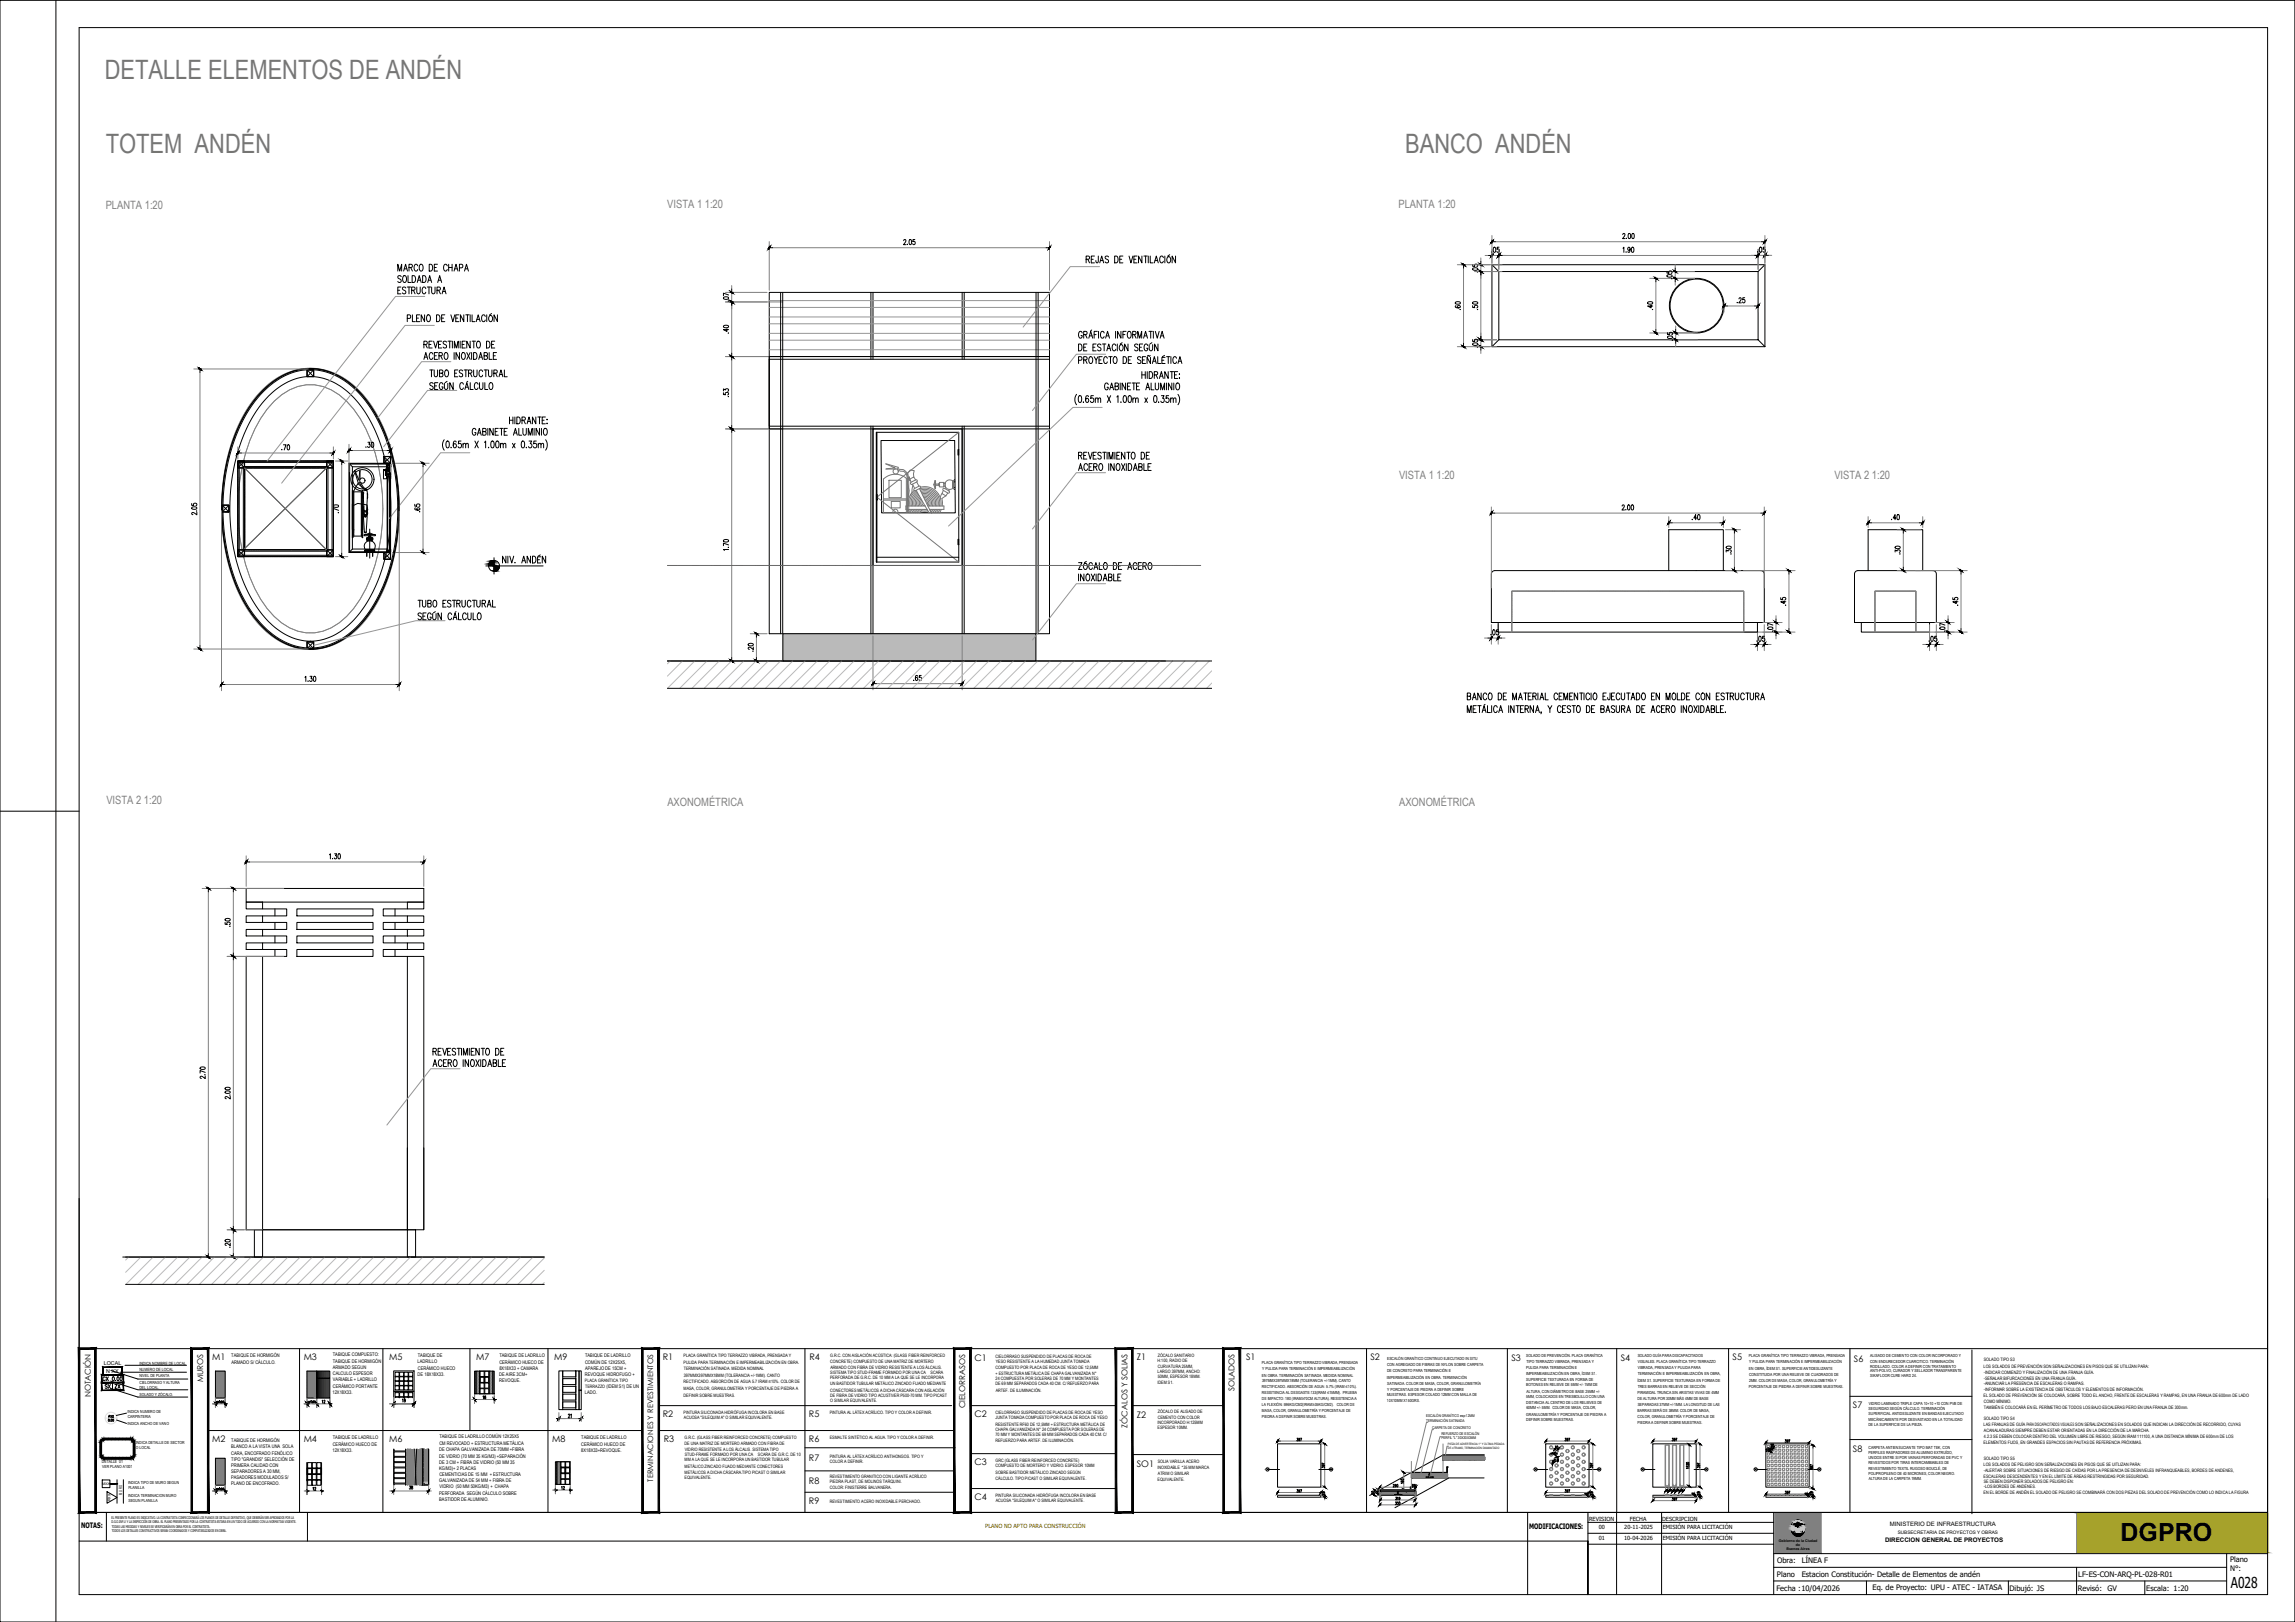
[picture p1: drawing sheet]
<svg xmlns="http://www.w3.org/2000/svg" width="841mm" height="594mm" viewBox="0 0 841 594" stroke-linecap="round" stroke-linejoin="round" font-family="sans-serif">
<defs><g id="words">
<g font-size="9.8" fill="#767676">
<text x="38.4" y="28.8">DETALLE ELEMENTOS DE ANDÉN</text>
<text x="38.8" y="56.2">TOTEM ANDÉN</text>
<text x="514.9" y="56.2">BANCO ANDÉN</text>
</g>
<text font-size="9.2" x="777.1" y="564.2">DGPRO</text>
<text font-size="5.5" x="817.5" y="581.6">A028</text>
<g font-size="4.9">
<text x="613.8" y="125.9" transform="rotate(-90 613.8 125.9)">.05</text>
<text x="132.6" y="165.1">.30</text>
<text x="691.8" y="191.6">.40</text>
<text x="635.4" y="204.3" transform="rotate(-90 635.4 204.3)">.30</text>
<text x="697.1" y="204.3" transform="rotate(-90 697.1 204.3)">.30</text>
<text x="276.9" y="239.9" transform="rotate(-90 276.9 239.9)">.20</text>
<text x="642.4" y="236">.05</text>
<text x="705.6" y="236">.05</text>
<text x="333.4" y="250.5">.65</text>
</g>
<g font-size="4.4">
<text x="37.4" y="509.8">SX</text>
<text x="40.9" y="509.8">ZX</text>
<text x="571.1" y="536.9" transform="rotate(-90 571.1 536.9)">60</text>
</g>
<g font-size="4.2" fill="#808080">
<text x="38.7" y="76.7">PLANTA 1:20</text>
<text x="244.5" y="76">VISTA 1 1:20</text>
<text x="512.5" y="76">PLANTA 1:20</text>
<text x="512.7" y="175.6">VISTA 1 1:20</text>
<text x="672.2" y="175.6">VISTA 2 1:20</text>
<text x="39" y="294.3">VISTA 2 1:20</text>
<text x="244.6" y="295">AXONOMÉTRICA</text>
<text x="512.7" y="295">AXONOMÉTRICA</text>
</g>
<g font-size="4">
<text x="116.8" y="515.1">12</text>
<text x="178.9" y="513.6" transform="rotate(-90 178.9 513.6)">16</text>
<text x="210.3" y="520.7" transform="rotate(-90 210.3 520.7)">21</text>
<text x="568.7" y="532">30</text>
<text x="113.6" y="547.2">12</text>
<text x="152" y="546.8" transform="rotate(-90 152 546.8)">38</text>
<text x="204.6" y="546.8">12</text>
<text x="581.4" y="548.6">18</text>
<text x="620.5" y="548.6">18</text>
<text x="662.2" y="548.6">18</text>
</g>
<g font-size="4" fill="#808080">
<text x="146" y="514.7">18</text>
<text x="645.9" y="533">20</text>
</g>
<g font-size="3.5">
<text x="38.8" y="520.3">PXX</text>
<text x="647.7" y="530.9">20</text>
<text x="486.1" y="539" transform="rotate(-90 486.1 539)">397</text>
<text x="509.4" y="545.7">290</text>
<text x="486.1" y="548.6" transform="rotate(-90 486.1 548.6)">18</text>
<text x="653" y="548.2">397</text>
</g>
<g font-size="3.5" fill="#808080">
<text x="516.1" y="545.7">39</text>
<text x="505.9" y="548.6" transform="rotate(-90 505.9 548.6)">44</text>
</g>
<g font-size="3.3">
<text x="77.8" y="498.2">M1</text>
<text x="111.3" y="498.2">M3</text>
<text x="142.6" y="498.2">M5</text>
<text x="174.5" y="498.2">M7</text>
<text x="203.1" y="498.2">M9</text>
<text x="242.9" y="498.1">R1</text>
<text x="296.6" y="498.2">R4</text>
<text x="357.2" y="498.5">C1</text>
<text x="416.6" y="498.2">Z1</text>
<text x="456.6" y="498.2">S1</text>
<text x="502.2" y="498.2">S2</text>
<text x="553.8" y="498.4">S3</text>
<text x="593.9" y="498.5">S4</text>
<text x="634.9" y="498.1">S5</text>
<text x="679.4" y="498.8">S6</text>
<text x="679" y="515.7">S7</text>
<text x="242.9" y="519">R2</text>
<text x="296.4" y="518.9">R5</text>
<text x="357.2" y="519.1">C2</text>
<text x="416.6" y="519.3">Z2</text>
<text x="77.8" y="528.2">M2</text>
<text x="111.3" y="528.2">M4</text>
<text x="142.7" y="528.2">M6</text>
<text x="202.3" y="528.2">M8</text>
<text x="243.2" y="528.2">R3</text>
<text x="296.4" y="528">R6</text>
<text x="679" y="531.8">S8</text>
<text x="296.4" y="535.1">R7</text>
<text x="357.2" y="536.7">C3</text>
<text x="416.6" y="537.4">SO1</text>
<text x="296.4" y="543.5">R8</text>
<text x="296.4" y="550.8">R9</text>
<text x="357.2" y="549.5">C4</text>
</g>
<g font-size="3.1">
<text x="579.6" y="548.6">5</text>
<text x="618.8" y="548.6">5</text>
<text x="660" y="548.6">5</text>
</g>
<g font-size="3.1" fill="#808080">
<text x="609.6" y="547.2">30</text>
<text x="610.7" y="547.2">37</text>
<text x="614.9" y="547.2">30</text>
</g>
<g font-size="3">
<text x="74.4" y="506.3" transform="rotate(-90 74.4 506.3)">MUROS</text>
<text x="452.4" y="509.6" transform="rotate(-90 452.4 509.6)">SOLADOS</text>
<text x="33.3" y="511.8" transform="rotate(-90 33.3 511.8)">NOTACIÓN</text>
<text x="353.7" y="515.8" transform="rotate(-90 353.7 515.8)">CIELORRASOS</text>
<text x="413.2" y="522.9" transform="rotate(-90 413.2 522.9)">ZÓCALOS Y SOLIAS</text>
</g>
<g font-size="2.8">
<text x="239.4" y="542.6" transform="rotate(-90 239.4 542.6)">TERMINACIONES Y REVESTIMIENTOS</text>
<text x="29.8" y="559.7">NOTAS:</text>
<text x="560.4" y="560.1">MODIFICACIONES:</text>
<text x="651.3" y="572.6">Obra:</text>
<text x="660.3" y="572.6">LÍNEA F</text>
<text x="817.2" y="572">Plano</text>
<text x="817.2" y="575.4">N°:</text>
<text x="651.2" y="577.5">Plano</text>
<text x="660.3" y="577.4">Estacion Constitución- Detalle de Elementos de andén</text>
<text x="761.6" y="577.5">LF-ES-CON-ARQ-PL-028-R01</text>
<text x="651" y="582.6">Fecha :10/04/2026</text>
<text x="686.2" y="582.4">Eq. de Proyecto: UPU - ATEC - IATASA</text>
<text x="736.4" y="582.6">Dibujó: JS</text>
<text x="761.4" y="582.6">Revisó:</text>
<text x="772.3" y="582.6">GV</text>
<text x="786.5" y="582.6">Escala: 1:20</text>
</g>
<text font-size="2.3" x="690.8" y="564.9">DIRECCION GENERAL DE PROYECTOS</text>
<text font-size="2.2" x="692.5" y="558.8">MINISTERIO DE INFRAESTRUCTURA</text>
<g font-size="2.1">
<text x="582.4" y="557">REVISION</text>
<text x="597.3" y="557">FECHA</text>
<text x="609.1" y="557">DESCRIPCION</text>
<text x="585.9" y="560.2">00</text>
<text x="595.2" y="560.2">20-11-2025</text>
<text x="609.3" y="560.2">EMISIÓN PARA LICITACIÓN</text>
<text x="585.9" y="564.2">01</text>
<text x="595.2" y="564.2">10-04-2026</text>
<text x="609.3" y="564.2">EMISIÓN PARA LICITACIÓN</text>
</g>
<text font-size="2.1" fill="#b80000" x="361.1" y="559.8">PLANO NO APTO PARA CONSTRUCCIÓN</text>
<g font-size="2">
<text x="38" y="500.1">LOCAL</text>
<text x="38.9" y="502.9">N XX</text>
</g>
<g font-size="1.8">
<text x="84.8" y="497.2">TABIQUE DE HORMIGÓN</text>
<text x="122" y="496.8">TABIQUE COMPUESTO:</text>
<text x="153.1" y="497.2">TABIQUE DE</text>
<text x="183" y="497.1">TABIQUE DE LADRILLO</text>
<text x="214.4" y="497">TABIQUE DE LADRILLO</text>
<text x="84.8" y="499.7">ARMADO S/ CÁLCULO.</text>
<text x="121.9" y="503.7">CALCULO ESPESOR</text>
<text x="122" y="499.3">TABIQUE DE HORMIGÓN</text>
<text x="122" y="501.5">ARMADO SEGUN</text>
<text x="153.1" y="499.3">LADRILLO</text>
<text x="153.1" y="501.9">CERÁMICO HUECO</text>
<text x="182.9" y="504">DE AIRE 3CM+</text>
<text x="183" y="499.6">CERÁMICO HUECO DE</text>
<text x="183" y="501.8">8X18X33 + CAMARA</text>
<text x="214.4" y="503.9">REVOQUE HIDROFUGO +</text>
<text x="214.4" y="499.5">COMÚN DE 12X25X5,</text>
<text x="214.5" y="501.7">APAREJO DE 15CM +</text>
<text x="121.9" y="508.4">CERÁMICO PORTANTE</text>
<text x="122" y="505.9">VARIABLE + LADRILLO</text>
<text x="153.1" y="504">DE 18X18X33.</text>
<text x="182.9" y="506.2">REVOQUE.</text>
<text x="121.8" y="510.5">12X18X33.</text>
<text x="214.4" y="510.6">LADO.</text>
<text x="122" y="527.1">TABIQUE DE LADRILLO</text>
<text x="161" y="526.8">TABIQUE DE LADRILLO COMÚN 12X25X5</text>
<text x="213" y="527.1">TABIQUE DE LADRILLO</text>
<text x="84.7" y="530.3">BLANCO A LA VISTA UNA SOLA</text>
<text x="84.7" y="532.8">CARA, ENCOFRADO FENÓLICO</text>
<text x="84.8" y="528.1">TABIQUE DE HORMIGÓN</text>
<text x="121.8" y="531.8">12X18X33.</text>
<text x="121.9" y="529.7">CERÁMICO HUECO DE</text>
<text x="161" y="531.5">DE CHAPA GALVANIZADA DE 70MM +FIBRA</text>
<text x="161" y="529.4">CM REVOCADO + ESTRUCTURA METÁLICA</text>
<text x="213" y="529.6">CERÁMICO HUECO DE</text>
<text x="213" y="531.8">8X18X33+REVOQUE.</text>
<text x="84.7" y="537.5">PRIMERA CALIDAD CON</text>
<text x="84.7" y="539.7">SEPARADORES A 30 MM,</text>
<text x="84.8" y="535.3">TIPO &quot;GRANDIS&quot; SELECCIÓN DE</text>
<text x="161" y="534">DE VIDRIO (70 MM 35 KG/M3) +SEPARACIÓN</text>
<text x="161" y="536.2">DE 3 CM + FIBRA DE VIDRIO (50 MM 35</text>
<text x="161" y="538.4">KG/M3)+ 2 PLACAS</text>
<text x="84.7" y="541.8">PASADORES MODULADOS S/</text>
<text x="84.7" y="544">PLANO DE ENCOFRADO.</text>
<text x="161" y="542.8">GALVANIZADA DE 54 MM + FIBRA DE</text>
<text x="161" y="540.6">CEMENTICIAS DE 15 MM + ESTRUCTURA</text>
<text x="161.1" y="545">VIDRIO (50 MM 50KG/M3) + CHAPA</text>
<text x="161" y="547.5">PERFORADA SEGÚN CÁLCULO SOBRE</text>
<text x="161" y="549.7">BASTIDOR DE ALUMINIO.</text>
</g>
<g font-size="1.7">
<text x="250.5" y="496.8">PLACA GRANÍTICA TIPO TERRAZZO VIBRADA, PRENSADA Y</text>
<text x="304.2" y="497.1">G.R.C. CON AISLACIÓN ACÚSTICA: (GLASS FIBER REINFORCED</text>
<text x="364.8" y="497.3">CIELORRASO SUSPENDIDO DE PLACAS DE ROCA DE</text>
<text x="424.3" y="497">ZÓCALO SANITARIO</text>
<text x="250.5" y="499.4">PULIDA PARA TERMINACIÓN E IMPERMEABILIZACIÓN EN OBRA.</text>
<text x="250.6" y="502">TERMINACIÓN SATINADA. MEDIDA NOMINAL</text>
<text x="304.2" y="499">CONCRETE) COMPUESTO DE UNA MATRIZ DE MORTERO</text>
<text x="304.2" y="503.2">SISTEMA TIPO STUD-FRAME FORMADO POR UNA CÁSCARA</text>
<text x="304.3" y="501.3">ARMADO CON FIBRA DE VIDRIO RESISTENTE A LOS ÁLCALIS.</text>
<text x="364.8" y="503.5">+ ESTRUCTURA METÁLICA DE CHAPA GALVANIZADA N°</text>
<text x="364.8" y="501.3">COMPUESTO POR PLACA DE ROCA DE YESO DE 12,5MM</text>
<text x="364.9" y="499.3">YESO RESISTENTE A LA HUMEDAD JUNTA TOMADA</text>
<text x="424.2" y="498.9">H:100, RADIO DE</text>
<text x="424.2" y="502.8">LARGO 397MM, ANCHO:</text>
<text x="424.2" y="500.9">CURVATURA 25MM,</text>
<text x="726.9" y="500.9">LOS SOLADOS DE PREVENCIÓN SON SEÑALIZACIONES EN PISOS QUE SE UTILIZAN PARA:</text>
<text x="727" y="498.6">SOLADO TIPO S3</text>
<text x="727" y="503.1">-INDICAR COMIENZO Y FINALIZACIÓN DE UNA FRANJA GUÍA.</text>
<text x="214.4" y="506.3">PLACA GRANÍTICA TIPO</text>
<text x="214.4" y="508.5">TERRAZZO (IDEM S1) DE UN</text>
<text x="250.5" y="506.7">RECTIFICADO. ABSORCIÓN DE AGUA 5.7 IRAM ≤10%. COLOR DE</text>
<text x="250.5" y="509.3">MASA, COLOR, GRANULOMETRÍA Y PORCENTAJE DE PIEDRA A</text>
<text x="250.5" y="504.2">397MMX397MMX18MM (TOLERANCIA +/-1MM). CANTO</text>
<text x="304.2" y="505.2">PERFORADA DE G.R.C. DE 10 MM A LA QUE SE LE INCORPORA</text>
<text x="304.2" y="507.4">UN BASTIDOR TUBULAR METÁLICO ZINCADO FIJADO MEDIANTE</text>
<text x="304.2" y="509.7">CONECTORES METÁLICOS A DICHA CÁSCARA CON AISLACIÓN</text>
<text x="364.8" y="507.4">DE 69 MM SEPARADOS CADA 40 CM. C/ REFUERZO PARA</text>
<text x="364.8" y="505.5">24 COMPUESTA POR SOLERAS DE 70 MM Y MONTANTES</text>
<text x="364.9" y="509.7">ARTEF. DE ILUMINACIÓN.</text>
<text x="424.2" y="506.8">IDEM S1.</text>
<text x="424.3" y="504.8">50MM, ESPESOR 18MM.</text>
<text x="727" y="505.3">-SEÑALAR BIFURCACIONES EN UNA FRANJA GUÍA.</text>
<text x="727" y="507.2">-ANUNCIAR LA PRESENCIA DE ESCALERAS O RAMPAS.</text>
<text x="727" y="509.5">-INFORMAR SOBRE LA EXISTENCIA DE OBSTÁCULOS Y ELEMENTOS DE INFORMACIÓN.</text>
<text x="250.5" y="511.5">DEFINIR SOBRE MUESTRAS.</text>
<text x="304.2" y="511.6">DE FIBRA DE VIDRIO TIPO ACUSTIVER P500-70 MM. TIPO PICAST</text>
<text x="304.2" y="513.6">O SIMILAR EQUIVALENTE.</text>
<text x="726.9" y="511.7">EL SOLADO DE PREVENCIÓN SE COLOCARÁ, SOBRE TODO EL ANCHO, FRENTE DE ESCALERAS Y RAMPAS, EN UNA FRANJA DE 600mm DE LADO</text>
<text x="726.9" y="513.9">COMO MÍNIMO.</text>
<text x="250.5" y="517.9">PINTURA SILICONADA HIDRÓFUGA INCOLORA EN BASE</text>
<text x="250.6" y="519.9">ACUOSA &quot;SILEQUIM A&quot; O SIMILAR EQUIVALENTE.</text>
<text x="304.1" y="517.9">PINTURA AL LÁTEX ACRÍLICO. TIPO Y COLOR A DEFINIR.</text>
<text x="364.8" y="517.9">CIELORRASO SUSPENDIDO DE PLACAS DE ROCA DE YESO</text>
<text x="364.8" y="519.9">JUNTA TOMADA COMPUESTO POR PLACA DE ROCA DE YESO</text>
<text x="424.2" y="521.6">INCORPORADO H:125MM</text>
<text x="424.2" y="519.7">CEMENTO CON COLOR</text>
<text x="424.3" y="517.7">ZÓCALO DE ALISADO DE</text>
<text x="727" y="520">SOLADO TIPO S4</text>
<text x="727" y="516.1">TAMBIÉN E COLOCARÁ EN EL PERÍMETRO DE TODOS LOS BAJO ESCALERAS PERO EN UNA FRANJA DE 300mm.</text>
<text x="250.9" y="527.1">G.R.C. (GLASS FIBER REINFORCED CONCRETE) COMPUESTO</text>
<text x="304.1" y="526.9">ESMALTE SINTÉTICO AL AGUA. TIPO Y COLOR A DEFINIR.</text>
<text x="364.8" y="522.1">RESISTENTE RF60 DE 12,5MM + ESTRUCTURA METÁLICA DE</text>
<text x="364.8" y="524.1">CHAPA GALVANIZADA N° 24 COMPUESTA POR SOLERAS DE</text>
<text x="364.8" y="526">70 MM Y MONTANTES DE 69 MM SEPARADOS CADA 40 CM. C/</text>
<text x="424.2" y="523.6">ESPESOR 10MM.</text>
<text x="726.9" y="522.2">LAS FRANJAS DE GUÍA PARA DISCAPACITADOS VISUALES SON SEÑALIZACIONES EN SOLADOS QUE INDICAN LA DIRECCIÓN DE RECORRIDO, CUYAS</text>
<text x="727" y="526.6">4.2.3 SE DEBEN COLOCAR DENTRO DEL VOLUMEN LIBRE DE RIESGO, SEGÚN IRAM 111100, A UNA DISTANCIA MÍNIMA DE 600mm DE LOS</text>
<text x="727" y="524.4">ACANALADURAS SIEMPRE DEBEN ESTAR ORIENTADAS EN LA DIRECCIÓN DE LA MARCHA.</text>
<text x="250.9" y="529.1">DE UNA MATRIZ DE MORTERO ARMADO CON FIBRA DE</text>
<text x="250.9" y="533.3">STUD-FRAME FORMADO POR UNA CÁSCARA DE G.R.C. DE 10</text>
<text x="251" y="531.4">VIDRIO RESISTENTE A LOS ÁLCALIS. SISTEMA TIPO</text>
<text x="304.1" y="533.9">PINTURA AL LÁTEX ACRÍLICO ANTIHONGOS. TIPO Y</text>
<text x="364.8" y="528.3">REFUERZO PARA ARTEF. DE ILUMINACIÓN.</text>
<text x="726.9" y="528.9">ELEMENTOS FIJOS, EN GRANDES ESPACIOS SIN PAUTAS DE REFERENCIA PRÓXIMAS.</text>
<text x="250.9" y="535.3">MM A LA QUE SE LE INCORPORA UN BASTIDOR TUBULAR</text>
<text x="250.9" y="537.5">METÁLICO ZINCADO FIJADO MEDIANTE CONECTORES</text>
<text x="250.9" y="539.7">METÁLICOS A DICHA CÁSCARA.TIPO PICAST O SIMILAR</text>
<text x="304.1" y="535.8">COLOR A DEFINIR.</text>
<text x="364.8" y="535.5">GRC (GLASS FIBER REINFORCED CONCRETE)</text>
<text x="364.8" y="537.5">COMPUESTO DE MORTERO Y VIDRIO. ESPESOR 10MM</text>
<text x="364.8" y="539.7">SOBRE BASTIDOR METÁLICO ZINCADO SEGÚN</text>
<text x="424.2" y="538.2">INOXIDABLE *35 MM MARCA</text>
<text x="424.2" y="536">SOLIA VARILLA ACERO</text>
<text x="726.9" y="536.8">LOS SOLADOS DE PELIGRO SON SEÑALIZACIONES EN PISOS QUE SE UITLIZAN PARA:</text>
<text x="727" y="534.6">SOLADO TIPO S5</text>
<text x="727" y="539">-ALERTAR SOBRE SITUACIONES DE RIESGO DE CAÍDAS POR LA PRESENCIA DE DESNIVELES INFRANQUEABLES, BORDES DE ANDENES,</text>
<text x="250.9" y="541.7">EQUIVALENTE.</text>
<text x="304.1" y="541.4">REVESTIMIENTO GRANITICO CON LIGANTE ACRÍLICO</text>
<text x="304.1" y="543.3">PIEDRA PLAST, DE MOLINOS TARQUINI.</text>
<text x="304.1" y="545.3">COLOR: FINISTERRE BALVANERA.</text>
<text x="364.8" y="542">CÁLCULO. TIPO PICAST O SIMILAR EQUIVALENTE.</text>
<text x="424.2" y="542.5">EQUIVALENTE.</text>
<text x="424.3" y="540.3">ATRIM O SIMILAR</text>
<text x="726.9" y="541.2">ESCALERAS DESCENDENTES Y EN EL LÍMITE DE ÁREAS RESTRINGIDAS POR SEGURIDAD.</text>
<text x="727" y="543.2">SE DEBEN DISPONER SOLADOS DE PELIGRO EN:</text>
<text x="727" y="545.1">-LOS BORDES DE ANDENES.</text>
<text x="304.1" y="550.4">REVESTIMIENTO ACERO INOXIDABLE PERCHADO.</text>
<text x="364.8" y="548.2">PINTURA SILICONADA HIDRÓFUGA INCOLORA EN BASE</text>
<text x="364.9" y="550.2">ACUOSA &quot;SILEQUIM A&quot; O SIMILAR EQUIVALENTE.</text>
<text x="726.9" y="547.4">EN EL BORDE DE ANDÉN EL SOLADO DE PELIGRO SE COMBINARÁ CON DOS PIEZAS DEL SOLADO DE PREVENCIÓN COMO LO INDICA LA FIGURA</text>
<text x="695.5" y="561.8">SUBSECRETARIA DE PROYECTOS Y OBRAS</text>
</g>
<g font-size="1.6">
<text x="51.1" y="499.9">INDICA NOMBRE DE LOCAL</text>
<text x="51.1" y="502.1">NUMERO DE LOCAL</text>
<text x="44.7" y="547.5" transform="rotate(-90 44.7 547.5)">M U R O</text>
</g>
<g font-size="1.5">
<text x="559.3" y="497">SOLADO DE PREVENCIÓN. PLACA GRANÍTICA</text>
<text x="600.1" y="497">SOLADO GUÍA PARA DISCAPACITADOS</text>
<text x="640.9" y="497">PLACA GRANÍTICA TIPO TERRAZZO VIBRADA, PRENSADA</text>
<text x="685.4" y="497">ALISADO DE CEMENTO CON COLOR INCORPORADO Y</text>
<text x="462.4" y="499.4">PLACA GRANÍTICA TIPO TERRAZZO VIBRADA, PRENSADA</text>
<text x="462.5" y="501.8">Y PULIDA PARA TERMINACIÓN E IMPERMEABILIZACIÓN</text>
<text x="508.3" y="498.2">ESCALÓN GRANÍTICO CONTINUO EJECUTADO IN SITU</text>
<text x="508.3" y="502.6">DE CONCRETO PARA TERMINACIÓN E</text>
<text x="508.3" y="500.3">CON AGREGADO DE FIBRAS DE NYLON SOBRE CARPETA</text>
<text x="559.3" y="503.7">IMPERMEABILIZACIÓN EN OBRA, ÍDEM S1.</text>
<text x="559.3" y="501.3">PULIDA PARA TERMINACIÓN E</text>
<text x="559.4" y="499.1">TIPO TERRAZZO VIBRADA, PRENSADA Y</text>
<text x="600.2" y="503.7">TERMINACIÓN E IMPERMEABILIZACIÓN EN OBRA,</text>
<text x="600.2" y="499.3">VISUALES. PLACA GRANÍTICA TIPO TERRAZZO</text>
<text x="600.2" y="501.4">VIBRADA, PRENSADA Y PULIDA PARA</text>
<text x="640.9" y="501.7">EN OBRA, ÍDEM S1. SUPERFICIE ANTIDESLIZANTE</text>
<text x="641" y="503.8">CONSTITUIDA POR UNA RELIEVE DE CUADRADOS DE</text>
<text x="641" y="499.4">Y PULIDA PARA TERMINACIÓN E IMPERMEABILIZACIÓN</text>
<text x="685.3" y="500.9">RODILLADO. COLOR A DEFINIR CON TRATAMIENTO</text>
<text x="685.3" y="499.1">CON ENDURECEDOR CUARCITICO. TERMINACIÓN</text>
<text x="685.4" y="502.7">ANTI-POLVO, CURADOR Y SELLADOR TRANSPARENTE</text>
<text x="51.1" y="504.3">NIVEL DE PLANTA</text>
<text x="51.1" y="508.6">DEL LOCAL.</text>
<text x="51.1" y="506.8">CIELORRASO Y ALTURA</text>
<text x="462.4" y="504.2">EN OBRA. TERMINACIÓN SATINADA. MEDIDA NOMINAL</text>
<text x="462.4" y="508.5">RECTIFICADO. ABSORCIÓN DE AGUA: 5.7% (IRAM ≤10%).</text>
<text x="462.5" y="506.3">397MMX397MMX18MM (TOLERANCIA +/-1MM). CANTO</text>
<text x="508.3" y="504.9">IMPERMEABILIZACIÓN EN OBRA. TERMINACIÓN</text>
<text x="508.3" y="507.3">SATINADA. COLOR DE MASA, COLOR, GRANULOMETRÍA</text>
<text x="508.4" y="509.4">Y PORCENTAJE DE PIEDRA A DEFINIR SOBRE</text>
<text x="559.3" y="507.8">BOTONES EN RELIEVE DE 5MM +/- 1MM DE</text>
<text x="559.3" y="505.8">SUPERFICIE TEXTURADA EN FORMA DE</text>
<text x="600.1" y="506">ÍDEM S1. SUPERFICIE TEXTURADA EN FORMA DE</text>
<text x="600.2" y="508.4">TRES BARRAS EN RELIEVE DE SECCIÓN</text>
<text x="640.9" y="508.2">PORCENTAJE DE PIEDRA A DEFINIR SOBRE MUESTRAS.</text>
<text x="641" y="506.1">2MM. COLOR DE MASA, COLOR, GRANULOMETRÍA Y</text>
<text x="685.3" y="504.5">SIKAFLOOR CURE HARD 24.</text>
<text x="51.1" y="511.4">SOLADO Y ZÓCALO.</text>
<text x="462.4" y="510.6">RESISTENCIA AL DESGASTE:133(IRAM ≤15MM). PRUEBA</text>
<text x="462.4" y="512.6">DE IMPACTO: 180 (IRAM≥70CM ALTURA). RESISTENCIA A</text>
<text x="462.4" y="514.9">LA FLEXIÓN: 596KG/CM2(IRAM≥35KG/CM2). COLOR DE</text>
<text x="508.3" y="513.4">10X10MM X150GRS.</text>
<text x="508.3" y="511.4">MUESTRAS. ESPESOR COLADO 12MM CON MALLA DE</text>
<text x="559.3" y="514.2">DISTANCIA AL CENTRO DE LOS RELIEVES DE</text>
<text x="559.3" y="512.2">5MM, COLOCADOS EN TRESBOLILLO CON UNA</text>
<text x="559.4" y="510.1">ALTURA, CON DIÁMETRO DE BASE 25MM +/-</text>
<text x="600.1" y="510.5">PIRAMIDAL TRUNCA SIN ARISTAS VIVAS DE 4MM</text>
<text x="600.1" y="512.8">DE ALTURA POR 30MM MÁS 4MM DE BASE</text>
<text x="600.1" y="514.9">SEPARADAS 37MM +/-1MM. LA LONGITUD DE LAS</text>
<text x="684.8" y="514.4">VIDRIO LAMINADO TRIPLE CAPA 10+10 +10 CON PVB DE</text>
<text x="46.8" y="517.6">INDICA NUMERO DE</text>
<text x="46.8" y="521.8">INDICA ANCHO DE VANO</text>
<text x="46.8" y="519.4">CARPINTERIA</text>
<text x="462.4" y="517.3">MASA, COLOR, GRANULOMETRÍA Y PORCENTAJE DE</text>
<text x="462.4" y="519.4">PIEDRA A DEFINIR SOBRE MUESTRAS.</text>
<text x="559.3" y="520.5">DEFINIR SOBRE MUESTRAS.</text>
<text x="559.3" y="518.4">GRANULOMETRÍA Y PORCENTAJE DE PIEDRA A</text>
<text x="559.4" y="516.2">60MM +/- 5MM. COLOR DE MASA, COLOR,</text>
<text x="600.1" y="517.2">BARRAS SERÁ DE 38MM. COLOR DE MASA,</text>
<text x="600.1" y="521.6">PIEDRA A DEFINIR SOBRE MUESTRAS.</text>
<text x="600.1" y="519.5">COLOR, GRANULOMETRÍA Y PORCENTAJE DE</text>
<text x="684.7" y="520.4">MECÁNICAMENTE POR DESVASTADO EN LA TOTALIDAD</text>
<text x="684.8" y="516.5">SEGURIDAD SEGÚN CÁLCULO. TERMINACIÓN</text>
<text x="684.8" y="518.3">SUPERFICIAL ANTIDESLIZANTE EN BANDAS EJECUTADO</text>
<text x="684.7" y="522.2">DE LA SUPERFICIE DE LA PIEZA.</text>
<text x="49.8" y="528.8">INDICA DETALLE DE SECTOR</text>
<text x="49.8" y="530.6">O LOCAL</text>
<text x="684.7" y="532.7">PERFILES RASPADORES DE ALUMINIO EXTRUÍDO,</text>
<text x="684.8" y="530.6">CARPETA ANTIENSUCIANTE TIPO MAT TEK, CON</text>
<text x="37.4" y="535.8">DETALLE 01</text>
<text x="37.4" y="537.6">VER PLANO A1001</text>
<text x="684.7" y="534.5">UNIDOS ENTRE SI POR VAINAS PERFORADAS DE PVC Y</text>
<text x="684.7" y="536.3">REVESTIDOS POR TIRAS INTERCAMBIABLES DE</text>
<text x="684.7" y="538.4">REVESTIMIENTO TEXTIL RUGOSO BOUCLÉ, DE</text>
<text x="47" y="543.6">INDICA TIPO DE MURO SEGUN</text>
<text x="47" y="545.5">PLANILLA</text>
<text x="684.7" y="540.2">POLIPROPILENO DE 40 MICRONES, COLOR NEGRO.</text>
<text x="684.8" y="542">ALTURA DE LA CARPETA 19MM.</text>
<text x="47" y="548.2">INDICA TERMINACION MURO</text>
<text x="47.1" y="550.1">SEGUN PLANILLA</text>
</g>
<g font-size="1.4">
<text x="522.6" y="519">ESCALÓN GRANÍTICO esp:12MM</text>
<text x="522.6" y="520.9">TERMINACIÓN SATINADA</text>
<text x="524.9" y="523.4">CARPETA DE CONCRETO</text>
<text x="528.2" y="525.4">REFUERZO DE ESCALÓN</text>
<text x="528.2" y="527.1">PERFIL &quot;L&quot; 30X30X3MM</text>
<text x="40.9" y="556.3">EL PRESENTE PLANO ES INDICATIVO. LA CONTRATISTA CONFECCIONARÁ LOS PLANOS DE DETALLE DEFINITIVO, QUE DEBERÁN SER APROBADOS POR LA</text>
<text x="40.9" y="557.9">D.G.O.INF.U Y LA INSPECCIÓN DE OBRA. EL PLANO PRESENTADO POR LA CONTRATISTA ESTARA EN UN TODO DE ACUERDO CON LA NORMATIVA VIGENTE.</text>
<text x="40.9" y="559.6">TODAS LAS MEDIDAS Y NIVELES SE VERIFICARÁN EN OBRA POR EL CONTRATISTA.</text>
<text x="40.9" y="561.3">TODOS LOS DETALLES CONSTRUCTIVOS SERAN COORDINADOS Y COMPATIBILIZADOS EN OBRA.</text>
</g>
<g font-size="1.3">
<text x="37.4" y="543.9">MXX</text>
<text x="40.5" y="549.8" transform="rotate(-90 40.5 549.8)">RXX</text>
<text x="651.9" y="564.9">Gobierno de la Ciudad</text>
<text x="654.6" y="567.9">Buenos Aires</text>
<text x="658.2" y="566.4">de</text>
</g>
<g font-size="1.1">
<text x="530.6" y="529.3">PIEZA DE ADVERTENCIA 1° Y ÚLTIMA PEDADA</text>
<text x="530.6" y="530.8">DE c/TRAMO, TERMINACIÓN DIAMANTADO</text>
</g>
<g font-size=".5">
<text x="464.3" y="538.2">A</text>
<text x="487.6" y="538.2">A</text>
<text x="562.6" y="538.2">A</text>
<text x="585.8" y="538.2">A</text>
<text x="601.8" y="538.2">A</text>
<text x="625.1" y="538.2">A</text>
<text x="643.2" y="538.2">A</text>
<text x="666.5" y="538.2">A</text>
</g>
</g></defs>
<!-- layer: A-GENM -->
<g fill="none" stroke="#808080" stroke-width=".37">
<path d="M99.4 140h-.1M99.7 139.7l-.3 .2M99.8 139.6l-.1 .1M100 139.5l-.1 .1M100.1 139.4v.1M100.6 139.1l-.4 .3M101.2 138.7l-.5 .4M101.4 138.6h-.1M101.7 138.4l-.2 .1M102.4 138l-.6 .3M102.5 137.9l-.1 .1M103 137.6l-.4 .3"/>
<path d="M103.2 137.6h-.1M103.4 137.4l-.2 .1M103.7 137.3l-.3 .1M103.9 137.2l-.2 .1M104 137.1l-.1 .1M104.2 137l-.1 .1M104.4 137h-.2M105.4 136.5l-1 .4M105.7 136.4l-.2 .1M106.1 136.3l-.3 .1M106.3 136.2h-.1M106.4 136.1l-.1 .1"/>
<path d="M106.8 136l-.3 .1M107.7 135.7l-.8 .3M108.1 135.6l-.3 .1M108.4 135.5l-.3 .1M109.2 135.4l-.7 .1M109.5 135.3l-.3 .1M109.7 135.2l-.1 .1M110.1 135.2h-.3M110.1 135.2h.2M110.6 135.1h-.3M110.7 135.1h.1M112.5 134.9l-1.6 .2"/>
<path d="M112.7 134.9h-.1M112.7 134.9h.2M113.6 134.9h-.7M113.7 134.9h.1M113.9 134.9h.7M114.6 134.9h.1M114.8 134.9l1.4 .1M116.3 135l.5 .1M116.9 135.1h.1M117.1 135.1h.1M117.2 135.2h.1M117.4 135.2h.3"/>
<path d="M117.8 135.2l.1 .1M118 135.3h.1M118.2 135.3l.1 .1M118.3 135.4h.1M118.5 135.4l.5 .1M119.1 135.5l.1 .1M119.3 135.6h.1M119.4 135.6l.1 .1M119.6 135.7h.1M119.8 135.7l.1 .1M120 135.8l.6 .2M120.7 136l.5 .2"/>
<path d="M121.2 136.2h.1M121.4 136.3l.3 .1M121.8 136.4l.2 .1M122.1 136.5l1 .4M123.1 137h.1M123.3 137l.4 .3M123.8 137.3l.3 .1M124.1 137.4l.1 .1M124.3 137.6h.1M124.5 137.6l.4 .3M125 137.9l.1 .1M125.1 138l.1 .1"/>
<path d="M125.3 138.1l.4 .2M125.8 138.4l.2 .1M126.1 138.6l1.2 .8M127.3 139.4l.1 .1M127.5 139.5l.2 .2M127.8 139.7l.1 .1M128 139.8v.1M128.1 140h.1M85.7 159.8l-.1 .3M85.8 159.6v.1M86.1 158.9l-.3 .6M86.1 158.7v.1"/>
<path d="M86.2 158.6v.1M86.3 158.2l-.1 .3M86.4 158v.1M86.5 157.9l-.1 .1M86.6 157.7l-.1 .1M86.7 157.3l-.1 .3M86.8 157l-.1 .3M86.9 156.8v.1M87.1 156.5l-.1 .3M87.2 156.3l-.1 .1M87.5 155.6l-.3 .6M87.5 155.4v.2"/>
<path d="M87.6 155.3v.1M87.7 155.1v.1M88.2 154.1l-.5 .9M88.7 153.1l-.5 .9M88.8 152.9l-.1 .1M88.9 152.8l-.1 .1M89 152.6l-.1 .1M89.5 151.6l-.5 .9M89.7 151.3l-.1 .3M89.8 151.1l-.1 .1M89.9 151l-.1 .1M91 149.2l-1.1 1.7"/>
<path d="M91.2 148.9l-.2 .3M91.3 148.8h-.1M91.6 148.3l-.3 .4M91.9 147.8l-.2 .4M92 147.7v.1M92.2 159.9l-.1 .1M92.3 147.4l-.2 .2M92.5 147.1l-.2 .2M92.5 159.2l-.3 .6M92.6 159l-.1 .1M92.6 146.9l-.1 .1M92.6 158.8v.2"/>
<path d="M92.7 158.7v.1M92.7 146.8h-.1M92.8 146.6v.1M92.9 158.2l-.1 .4M92.9 146.5v.1M93 158v.1M93 146.3v.1M93.1 157.8l-.1 .1M93.2 157.6l-.1 .1M93.2 157.5v.1M93.3 157.3v.1M93.4 157.1l-.1 .1"/>
<path d="M93.5 157l-.1 .1M93.5 145.7l-.4 .6M93.6 145.6v.1M93.7 156.6l-.2 .3M93.7 156.5v.1M93.7 145.4v.1M93.9 145.3l-.1 .1M94 145.1l-.1 .1M94 156l-.2 .4M94.1 155.8v.1M94.1 145l-.1 .1M94.3 155.5l-.2 .3"/>
<path d="M94.4 144.7l-.3 .2M94.4 155.3l-.1 .1M94.5 155.1l-.1 .2M94.5 144.6l-.1 .1M94.6 144.4l-.1 .1M94.7 144.3l-.1 .1M94.8 154.5l-.3 .6M94.8 144.2h.1M95 144l-.1 .1M95 154.2l-.1 .2M95.1 154v.1M95.4 143.6l-.4 .4"/>
<path d="M95.4 153.5l-.3 .4M95.5 153.3l-.1 .2M95.5 143.5l-.1 .1M95.6 153.2l-.1 .1M95.6 143.3l-.1 .1M95.8 143.2l-.1 .1M95.8 152.9l-.2 .2M95.9 152.7l-.1 .1M96.1 152.4l-.2 .3M96.1 142.8l-.3 .3M96.2 152.3l-.1 .1M96.3 152.1l-.1 .1"/>
<path d="M96.4 142.5l-.2 .2M96.7 142.3l-.2 .2M96.8 151.5l-.4 .6M96.8 142.1l-.1 .1M97 151.2l-.2 .2M97 142l-.1 .1M97.1 151l-.1 .1M97.1 141.9l-.1 .1M97.2 150.9l-.1 .1M97.2 141.8l-.1 .1M97.4 150.6l-.2 .2M97.5 150.4l-.1 .1"/>
<path d="M97.5 141.5l-.2 .2M97.8 141.3l-.2 .2M97.8 150l-.3 .4M98.1 149.7l-.2 .2M98.2 140.9l-.4 .3M98.3 149.4l-.2 .2M98.4 140.8l-.1 .1M98.4 149.2v.1M98.5 140.6l-.1 .1M98.7 149l-.2 .2M98.8 148.8l-.1 .1M99.1 148.5l-.3 .3"/>
<path d="M99.3 140.1l-.7 .5M99.3 148.3l-.2 .2M99.4 148.1v.1M99.7 147.8l-.2 .3M99.8 147.7l-.1 .1M99.9 147.6l-.1 .1M100.1 147.4l-.1 .1M100.4 147l-.3 .4M100.7 146.7l-.2 .3M101 146.5l-.2 .2M101.4 146.1l-.4 .4M101.6 146l-.1 .1"/>
<path d="M101.7 145.9l-.1 .1M102 145.7l-.3 .2M102.3 145.4l-.3 .2M102.6 145.2l-.3 .2M103.3 144.6l-.7 .5M103.4 144.5h-.1M103.6 144.3l-.1 .1M103.9 144.2l-.3 .1M106.1 142.8l-2.2 1.3M106.3 142.7h-.1M106.7 142.6l-.3 .1M107 142.4l-.3 .1"/>
<path d="M107.9 142.1l-.8 .3M108.2 141.9l-.3 .1M108.4 141.9h-.1M108.7 141.7l-.2 .1M111.5 141.1l-2.7 .6M111.8 141l-.3 .1M112 141h-.1M112.1 141l3.2-.1 1.4 .3M116.8 141.2l1.9 .5M118.7 141.7l.3 .1M119.1 141.9h.1M119.3 141.9l.2 .1"/>
<path d="M119.6 142.1h.1M119.8 142.1l.1 .1M120 142.2l.4 .2M120.5 142.4l.3 .1M120.8 142.6l.5 .1M121.3 142.8l2.2 1.3M123.6 144.2l.2 .1M123.9 144.3l.3 .2M124.2 144.6h.1M124.4 144.7l.2 .2M124.7 144.9l.2 .2M124.9 145.2l.3 .2"/>
<path d="M125.2 145.4l.3 .2M125.5 145.7l.4 .3M125.9 146l.3 .2M126.2 146.3h.1M126.4 146.4v.1M126.5 146.5l.1 .1M126.6 146.6l.4 .4M127.1 147l.4 .5M127.6 147.6v.1M127.7 147.7l.1 .1M127.8 147.8l.2 .3M128.1 148.1l.3 .4"/>
<path d="M128.2 140.1l.4 .3M128.4 148.5l.4 .4M128.7 140.4l.2 .2M128.8 149l.2 .2M129 140.6l.4 .4M129.1 149.2v.1M129.2 149.4l.2 .2M129.4 141l.2 .2M129.4 149.7l.2 .2M129.7 150l.2 .4M129.7 141.3l.5 .4M130 150.4l.1 .1"/>
<path d="M130.1 150.6l.3 .4M130.3 141.8v.1M130.4 141.9l.1 .1M130.4 151l.1 .1M130.5 151.2l.1 .1M130.5 142l.1 .1M130.6 151.3l.5 .8M130.7 142.1l.1 .1M130.8 142.3l.2 .2M131.1 142.5l.5 .5M131.2 152.1v.1M131.3 152.3l.3 .4"/>
<path d="M131.6 152.7l.1 .1M131.6 143.1h.1M131.7 152.9l.1 .1M131.7 143.2l.1 .1M131.8 153l.1 .1M131.9 143.3l.1 .1M131.9 153.2l.1 .1M132 143.5l.1 .1M132 153.3l.6 1.1M132.1 143.6l.4 .4M132.5 144l.1 .1M132.6 144.2h.1"/>
<path d="M132.7 154.5v.1M132.7 154.7l.5 .7M132.8 144.3v.1M132.9 144.4l.1 .1M133 144.6l.1 .1M133.1 144.7l.5 .5M133.2 155.5v.1M133.3 155.7l.2 .4M133.6 156.1v.1M133.6 145.3l.1 .1M133.6 156.3l.1 .1M133.7 156.5l.1 .1"/>
<path d="M133.7 145.4l.2 .3M133.8 156.6l.1 .1M133.9 156.8l.1 .1M134 145.7l.4 .6M134 157l.1 .1M134.1 157.1l.1 .1M134.2 157.3v.1M134.2 157.5l.1 .1M134.3 157.6l.1 .1M134.4 157.8l.3 .6M134.4 146.3l.1 .1M134.6 146.5v.1"/>
<path d="M134.7 146.6v.1M134.7 158.5v.1M134.8 158.7l.2 .4M134.8 146.8l.2 .2M135 159.2l.1 .3M135 147.1l.4 .5M135.4 147.7l.1 .1M135.6 147.8l.2 .4M135.9 148.3l.3 .4M136.2 148.8h.1M136.3 148.9l.7 1.1M137 150l.1 .1"/>
<path d="M137.1 150.2l.1 .1M137.2 150.3l.4 .6M137.6 151v.1M137.7 151.1l.2 .5M138 151.6l.4 .8M138.4 152.4l.1 .1M138.5 152.6l.2 .4M138.8 153.1v.1M138.9 153.3l.3 .6M139.2 153.9l.1 .1M139.3 154.1v.1M139.4 154.3l.4 .7"/>
<path d="M139.8 155.1l.1 .3M139.9 155.4l.4 .8M140.3 156.3l.1 .1M140.4 156.5l.1 .1M140.5 156.6v.2M140.6 156.8v.1M140.6 157l.2 .3M140.8 157.3l.1 .3M140.9 157.7l.1 .1M141 157.9l.1 .1M141.1 158v.1M141.1 158.2l.1 .3"/>
<path d="M141.3 158.6l.1 .2M141.4 158.9l.2 .6M141.7 159.6v.1M141.8 159.8l.1 .3M81.5 178.7l-.1 1.7M81.6 178.2l-.1 .5M81.6 177.8v.3M81.6 177.6v.2M81.7 177.5l-.1 .1M81.7 177.1v.3M81.7 176.9v.1M81.7 176.7v.1"/>
<path d="M81.8 176.5l-.1 .1M81.8 176v.5M81.9 175.8v.1M82 174.9l-.1 .8M82 174.5v.3M82.3 172.8l-.3 1.6M82.4 172.2l-.1 .5M82.4 172.1v.1M82.5 171.5l-.1 .5M82.6 171.1l-.1 .3M82.7 170.8l-.1 .3M82.7 170.6v.1"/>
<path d="M82.8 170.2l-.1 .3M82.8 170v.2M82.9 169.7l-.1 .3M82.9 169.5v.1M83 169.3v.1M83 169.1v.1M83.1 168.9l-.1 .2M83.2 168.4l-.1 .5M83.3 167.7l-.1 .6M83.4 167.5v.1M83.4 167.3v.1M83.6 166.7l-.2 .5"/>
<path d="M83.7 166.4l-.1 .3M83.9 165.3l-.2 1M84.1 164.9l-.1 .3M84.3 164.2l-.2 .7M84.4 163.9l-.1 .3M84.4 163.7v.1M84.5 163.5l-.1 .1M84.5 163.3v.1M84.6 163.1l-.1 .2M84.6 163v.1M84.7 162.8v.1M84.8 162.6l-.1 .1"/>
<path d="M84.8 162.4v.2M84.9 162.3l-.1 .1M84.9 162.1v.1M85 161.9v.1M85.2 161.2l-.2 .6M85.4 160.6l-.1 .5M85.5 160.5l-.1 .1M85.6 160.3l-.1 .1M85.6 160.1v.1M87.5 179.5l-.2 2M87.6 178.6l-.1 .8M87.7 178.2l-.1 .3"/>
<path d="M87.7 178v.1M87.8 177.2l-.1 .7M87.8 177.1v.1M87.8 176.7v.3M88.4 172.8l-.6 3.8M88.6 172.1l-.2 .6M88.8 171l-.2 1M88.8 170.8v.1M88.8 170.6v.1M88.9 170.4l-.1 .1M88.9 170.2v.1M89.1 169.5l-.2 .7"/>
<path d="M89.3 168.6l-.2 .8M89.9 166.2l-.6 2.3M90.1 165.7l-.2 .5M90.1 165.5v.1M90.2 165.3v.2M90.3 165.2l-.1 .1M90.3 165v.1M90.4 164.8l-.1 .1M90.4 164.6v.1M90.6 164.3l-.1 .3M90.6 164.1v.1M90.7 163.9v.1"/>
<path d="M90.7 163.7v.1M91 162.8l-.2 .9M91.2 162.5l-.1 .3M91.2 162.3v.1M91.3 162.1l-.1 .2M91.4 162l-.1 .1M91.4 161.8v.1M91.5 161.6l-.1 .1M91.5 161.4v.1M91.7 160.9l-.2 .5M91.9 160.6l-.1 .2M92 160.4l-.1 .1"/>
<path d="M92.1 160.2l-.1 .1M92.1 160.1v.1M137.7 166.8l.1 .5M137.8 167.3l.3 1.1M138.1 168.4v.1M138.2 168.6l.2 .8M138.4 169.5v.1M138.4 169.7l.1 .3M138.5 170l.1 .2M138.6 170.2v.1M138.6 170.4v.1M138.7 170.6v.1"/>
<path d="M138.7 170.8v.1M138.7 171l.1 .1M138.8 171.1l.1 .9M138.9 172.1l.1 .6M139.1 172.8l.6 3.6M139.7 176.5v.5M139.7 177.1v.3M139.8 177.4v.5M139.8 178v.1M139.8 178.2l.1 1M140 179.3l.1 1.6M141.9 160.1l.1 .3"/>
<path d="M142 160.5v.1M142.1 160.6l.2 .7M142.3 161.4l.2 .4M142.5 161.9v.1M142.6 162.1v.1M142.6 162.3v.1M142.7 162.4l.1 .3M142.8 162.8v.1M142.9 163v.1M142.9 163.1v.2M143 163.3v.1M143 163.5v.1"/>
<path d="M143.1 163.7v.1M143.1 163.9l.1 .3M143.2 164.2l.6 2.1M143.8 166.4l.1 .3M143.9 166.7l.2 .7M144.1 167.5v.1M144.1 167.7l.3 1.2M144.4 168.9l.1 .2M144.5 169.1v.3M144.6 169.5v.1M144.6 169.7v.1M144.6 169.9l.1 .1"/>
<path d="M144.7 170v.2M144.7 170.2v.1M144.7 170.4l.1 .1M144.8 170.6v.1M144.8 170.8v.1M144.8 171l.1 .1M144.9 171.1l.2 .9M144.9 171.4v.1M145 171.7v.1M145.1 172.1v.1M145.1 172.2l.1 .5M145.2 172.8l.3 2"/>
<path d="M145.3 173.2v.3M145.3 173.7l.1 .2M145.4 174.1v.1M145.5 174.5v.1M145.5 174.9l.2 1.6M145.5 175l.1 .5M145.6 175.6v.1M145.7 176v.1M145.7 176.5v.1M145.8 176.7v.1M145.8 176.9v.3M145.8 177.5l.1 .2"/>
<path d="M145.8 177.3v.1M145.8 177.6l.1 .7M145.9 178.1l.1 1M145.9 178.4v.1M145.9 178.7l.2 1.3M146 179.1v.3M146 179.8l.1 1.1M81.2 186.2v2.4M81.2 184.2v2M81.2 188.6v.5M81.2 189.2v.1M81.2 183.4v.7"/>
<path d="M81.2 189.4v.1M81.2 189.6l.1 1.4M81.3 182.7l-.1 .7M81.3 182.5v.1M81.3 191.1v.1M81.3 181.8v.6M81.3 181.4v.1M81.3 191.3v.1M81.3 181.6v.1M81.3 191.4v.2M81.3 191.6l.1 .3M81.3 181.2v.1"/>
<path d="M81.4 192v.1M81.4 180.6l-.1 .5M81.4 180.4v.2M81.4 192.2v.1M81.4 192.4v.1M81.4 192.6v.1M81.4 192.7v.4M81.4 193.1l.1 .1M81.5 193.5v.1M81.5 193.3v.1M81.5 193.7v.1M81.5 193.9l.1 .3"/>
<path d="M81.6 194.2v.4M81.6 194.6l.1 1.1M81.7 195.7v.3M81.7 196.1l.1 .1M81.8 196.3v.3M81.8 196.7l.1 .3M81.9 197v.4M81.9 197.4v.1M81.9 197.6l.1 .3M82 198v.3M82 198.3l.1 .2M82.1 198.5v.5"/>
<path d="M82.2 199.1v.1M82.2 199.3v.1M82.2 199.4v.2M82.3 199.6v.2M82.3 199.8v.1M82.3 200v.1M87.2 186.2v.3M87.2 187v.1M87.2 185.9v.3M87.2 186.6v.3M87.2 187.1v.3M87.2 187.5v.1"/>
<path d="M87.2 185.7v.1M87.2 187.7v1.1M87.2 188.8l.1 .1M87.2 184v1.6M87.3 189v1.6M87.3 183.4v.3M87.3 183.8l-.1 .1M87.3 183.2v.2M87.3 182.1v1.1M87.3 190.7v.1M87.3 191.3l.1 .1M87.3 181.5v.4"/>
<path d="M87.3 190.9v.3M87.3 181.9v.1M87.4 191.6v.2M87.4 191.4v.2M87.4 191.8v.7M87.4 192.6l.1 .5M87.5 193.1v.1M87.5 193.3l.1 .3M87.6 193.7v.5M87.6 194.2l.1 .9M87.7 195.2l.1 .5M87.8 195.7v.4"/>
<path d="M87.8 196.1v.3M87.8 196.5l.1 .5M87.9 197.1v.1M87.9 197.2l.2 1.1M88.1 198.3l.1 .2M88.2 198.5v.1M88.2 198.7v.1M88.2 198.9l.1 .1M88.3 199.1v.1M88.3 199.3v.1M88.3 199.4l.1 .2M88.4 199.6v.2"/>
<path d="M88.4 199.8v.1M88.4 200l.1 .1M139.2 199.3l-.2 1M139.2 199.1v.1M139.3 198.5l-.1 .5M139.3 198.3v.2M139.5 197.2l-.2 1.1M139.6 197.1v.1M139.7 196.3l-.1 .7M139.7 196.1v.1M139.7 195.7v.4M139.7 195.4v.3"/>
<path d="M139.9 193.5v.1M139.9 193.7l-.1 1.6M140 192.8v.6M140.1 192.4l-.1 .3M140.1 192.2v.1M140.1 191.6v.2M140.1 191.8v.3M140.1 181v.1M140.1 181.2l.1 1M140.2 190.5l-.1 1.1M140.2 182.3v.1M140.2 182.5v.3"/>
<path d="M140.2 182.9v.1M140.2 183v.6M140.2 189.2v1.3M140.2 183.6l.1 1.3M140.2 188.6v.5M140.3 188.1v.3M140.3 188.5l-.1 .1M140.3 184.9v1.1M140.3 187.9v.1M140.3 186.8v1M140.3 186v.2M140.3 186.2v.3"/>
<path d="M140.3 186.6v.1M145.3 199.4l-.2 1.3M145.3 199.1v.1M145.4 198.5l-.1 .5M145.5 198.3l-.1 .2M145.5 197.8v.1M145.6 197.4l-.1 .3M145.7 196.6v.2M145.7 196.3l-.2 1.8M145.7 196.1v.1M145.8 195.6v.4M145.9 195.1l-.1 .4"/>
<path d="M145.9 194.5v.1M145.9 194.2l-.1 .9M146 193.8v.1M146 193.3v.1M146 193v.1M146.1 192.7l-.1 .2M146.1 192l-.2 2.5M146.1 181l.1 .3M146.1 191.8v.1M146.2 181.4v.1M146.2 191.4l-.1 .3M146.2 191.1v.1"/>
<path d="M146.2 181.6v.1M146.2 181.8v.1M146.2 191.3v.1M146.2 181.9v.3M146.2 182.3v.1M146.2 182.2v.1M146.2 182.3l.1 1.6M146.2 182.7v.1M146.2 190.3v.3M146.2 189.5v1.5M146.2 189.9v.1M146.3 189v.3"/>
<path d="M146.3 189.4l-.1 .1M146.3 183.8v.2M146.3 184v.8M146.3 188.8v.1M146.3 185.1v1.3M146.3 186.6v2.2M146.3 187.9v.1M146.3 187.7v.1M82.3 200.2l.1 .5M82.4 200.7l.1 .2M82.5 200.9v.2M82.5 201.1v.1"/>
<path d="M82.5 201.3l.1 .5M82.7 201.8l.1 1.1M82.9 203l.3 1.5M83.2 204.6l.1 .5M83.4 205.1l.1 .5M83.5 205.7l.1 .3M83.6 206.1v.1M83.6 206.2l.1 .1M83.7 206.4v.1M83.7 206.6l.1 .3M83.8 207l.1 .1M83.9 207.2v.1"/>
<path d="M83.9 207.3v.1M84 207.5v.1M84 207.7l.1 .1M84.1 207.9v.1M84.1 208l.1 .2M84.2 208.2v.1M84.2 208.4l.1 .1M84.3 208.6v.1M84.3 208.8l.1 .1M84.4 209v.1M84.4 209.1l.1 .1M84.5 209.3v.1"/>
<path d="M84.5 209.5l.1 .1M84.6 209.7l.1 .3M84.7 210l.2 .5M84.9 210.6v.1M85 210.7v.3M85.1 211.1l.1 .3M85.2 211.4v.2M85.3 211.6v.1M85.3 211.8v.1M85.4 212v.1M85.4 212.1l.1 .2M85.5 212.3l.3 .8"/>
<path d="M85.8 213.2l.1 .3M86 213.6v.1M86 213.7l.1 .2M86.1 213.9v.1M86.2 214.1l.1 .4M86.4 214.6v.1M86.4 214.8l.3 .6M86.7 215.5l.1 .3M86.9 215.8v.1M87 216l.1 .3M87.1 216.3l.1 .1M87.2 216.5v.1"/>
<path d="M87.2 216.7l.1 .1M87.3 216.8l.1 .2M87.4 217l.1 .1M87.5 217.2l.4 .8M87.9 218l.4 .8M88.3 218.9l.2 .4M88.5 200.2v.1M88.5 200.4v.1M88.5 200.5l.1 .2M88.6 200.7v.2M88.6 219.4l.1 .3M88.6 200.9v.3"/>
<path d="M88.7 201.3l.2 1M88.7 219.7l.1 .1M88.8 219.9l.1 .1M88.9 202.4l.1 .5M89 202.9l.1 .3M89.1 203.3l.1 .1M89.2 203.5l.1 .5M89.3 204v.1M89.3 204.2l.1 .3M89.5 204.6v.3M89.5 204.9l.1 .2M89.6 205.1v.1"/>
<path d="M89.6 205.3l.1 .1M89.7 205.5v.1M89.7 205.7v.1M89.8 205.9v.1M89.8 206v.2M89.9 206.2v.1M89.9 206.4l.1 .3M90 206.7v.2M90 206.9l.1 .3M90.2 207.3v.1M90.2 207.5l.1 .1M90.3 207.6v.2"/>
<path d="M90.3 207.8l.3 .9M90.7 208.7v.1M90.7 208.9v.1M90.8 209.1v.1M90.8 209.2l.1 .3M91 209.6v.1M91 209.8v.1M91.1 210v.1M91.1 210.1l.1 .3M91.2 210.5l.1 .1M91.3 210.7l.1 .1M91.4 210.9l.3 .9"/>
<path d="M91.8 211.9v.1M91.8 212.1l.1 .1M91.9 212.2l.1 .2M92 212.4l.1 .3M92.1 212.8l.1 .1M92.2 212.9l.1 .1M92.3 213.1l.1 .1M92.4 213.3v.1M92.4 213.4l.1 .2M92.5 213.6l.1 .1M92.6 213.8v.1M92.7 214l.2 .6"/>
<path d="M93 214.6v.2M93 214.8l.1 .1M93.1 215l.1 .1M93.2 215.2v.1M93.3 215.3l.2 .5M93.5 215.9l.5 .9M94.1 216.8v.1M94.1 217l.2 .3M94.3 217.3l.1 .1M94.4 217.5l.1 .1M94.5 217.6l.2 .5M94.8 218.1l.2 .5"/>
<path d="M95.1 218.6v.2M95.1 218.8l.3 .4M95.4 219.3l.2 .3M95.6 219.6l.1 .1M95.7 219.8l.3 .4M131.8 219.8l-.3 .4M132.1 219.3l-.3 .4M132.2 219.1l-.1 .1M132.2 219v.1M132.5 218.5l-.2 .4M132.6 218.3v.1M133.1 217.5l-.4 .7"/>
<path d="M133.2 217.3l-.1 .1M133.2 217.2v.1M133.4 216.8l-.1 .3M133.5 216.7v.1M133.6 216.5v.1M134.2 215.5l-.6 .9M134.2 215.3v.1M134.3 215.2l-.1 .1M134.4 215l-.1 .1M134.5 214.8l-.1 .1M134.5 214.6v.2M134.6 214.5l-.1 .1"/>
<path d="M134.9 213.8l-.3 .6M135 213.4l-.1 .3M135.1 213.3v.1M135.2 213.1l-.1 .1M135.3 212.9l-.1 .1M135.3 212.8v.1M135.5 212.4l-.1 .3M135.6 212.2l-.1 .2M135.6 212.1v.1M135.7 211.9v.1M136.1 210.9l-.4 .9M136.2 210.5l-.1 .3"/>
<path d="M136.4 210.1l-.2 .3M136.4 210v.1M136.5 209.8l-.1 .1M136.5 209.6v.1M136.6 209.4v.1M136.7 209.2l-.1 .2M136.7 209.1v.1M136.8 208.9l-.1 .1M137.1 207.8l-.3 1M137.3 207.5l-.1 .3M137.3 207.3v.1M137.4 207.1l-.1 .1"/>
<path d="M137.4 206.9v.2M137.5 206.7v.2M137.6 206.4l-.1 .3M137.6 206.2v.1M137.7 206l-.1 .2M137.7 205.9v.1M137.8 205.7l-.1 .1M137.8 205.5v.1M137.9 205.3l-.1 .1M137.9 205.1v.1M137.9 204.9v.2M138 204.6v.3"/>
<path d="M138.1 204.2v.3M138.2 204v.1M138.2 203.8v.2M138.3 203.5l-.1 .3M138.4 203.3l-.1 .1M138.6 202.4l-.2 .8M138.6 202.2v.1M138.7 219.9l-.2 .2M138.7 219.7v.1M138.8 201.3l-.1 .9M138.8 219.5v.2M138.9 219.4v.1"/>
<path d="M139 200.5l-.2 .7M139 200.4v.1M139.2 218.9l-.2 .4M139.4 218.4l-.2 .4M139.5 218.2v.1M139.8 217.7l-.3 .4M140.1 217l-.3 .6M140.1 216.8v.2M140.2 216.7v.1M140.5 216.2l-.2 .4M140.5 216v.1M140.6 215.8v.1"/>
<path d="M140.8 215.5l-.2 .3M140.8 215.3v.1M141.1 214.6l-.3 .6M141.3 214.1l-.2 .4M141.4 213.9v.1M141.5 213.7l-.1 .2M141.5 213.6v.1M141.6 213.2l-.1 .3M141.9 212.7l-.2 .4M142 212.3l-.1 .3M142 212.1v.2M142.2 211.8l-.1 .3"/>
<path d="M142.2 211.6v.1M142.3 211.4v.2M142.3 211.3v.1M142.4 211.1v.1M142.5 210.7l-.1 .3M142.8 210l-.2 .7M142.9 209.7l-.1 .3M142.9 209.5v.1M143 209.3v.1M143 209.1v.1M143.1 209v.1M143.2 208.8l-.1 .1"/>
<path d="M143.2 208.6v.1M143.3 208.4l-.1 .1M143.3 208.2v.1M143.4 208l-.1 .2M143.4 207.9v.1M143.5 207.7l-.1 .1M143.5 207.5v.1M143.6 207.3l-.1 .1M143.6 207.2v.1M143.7 207l-.1 .1M143.8 206.6l-.1 .3M143.8 206.4v.1"/>
<path d="M143.8 206.2v.1M143.9 206.1v.1M144 205.7l-.1 .3M144.1 205.1l-.1 .5M144.3 204.6l-.2 .5M144.8 201.8l-.5 2.7M144.9 201.3v.1M145 201.1v.1M145 200.9v.1M145.1 200.7l-.3 1.1M88.9 220l.8 1.5M89.7 221.5l.1 .1"/>
<path d="M89.8 221.7l1 1.5M90.8 223.3l.1 .1M90.9 223.4l.4 .6M91.3 224.1l.6 .8M92 225l.2 .2M92.2 225.3l.1 .1M92.3 225.4l.2 .3M92.5 225.7l.1 .1M92.6 225.9l.2 .2M92.9 226.2l.3 .4M93.2 226.6l.4 .6M93.7 227.2v.1"/>
<path d="M93.8 227.4l.2 .2M94 227.6l.1 .1M94.1 227.8l.3 .2M94.4 228.1l.1 .1M94.5 228.2l.1 .1M94.6 228.4l.2 .2M94.9 228.6l.6 .7M95.5 229.3l.1 .1M95.7 229.5h.1M95.8 229.6l.1 .1M95.9 229.7l.2 .2M96 220.2l.1 .1"/>
<path d="M96.1 220.4l.1 .1M96.2 230l.1 .1M96.2 220.5l.6 .7M96.3 230.1l.1 .1M96.5 230.3h.1M96.6 230.4l.1 .1M96.7 230.5l.1 .1M96.8 221.3l.1 .1M96.9 230.6l.1 .1M96.9 221.5l.4 .5M97 230.8l.2 .2M97.3 231l.2 .2"/>
<path d="M97.3 222.1l.4 .5M97.6 231.3l.2 .2M97.7 222.7l.2 .2M97.8 231.5l.3 .2M98 223l.2 .2M98.1 231.8l.1 .1M98.2 223.3l.1 .1M98.3 231.9l.2 .2M98.4 223.4v.1M98.5 223.6h.1M98.6 232.1l.2 .2M98.6 223.7l.1 .1"/>
<path d="M98.7 223.8l.1 .1M98.8 224l.5 .5M98.8 232.4l.5 .3M99.3 232.7l.4 .3M99.4 224.5v.1M99.5 224.7v.1M99.6 224.8l.2 .2M99.7 233l.1 .1M99.8 225.1l.8 .8M99.9 233.1l.1 .1M100.1 233.3h.1M100.2 233.4l.3 .1"/>
<path d="M100.5 233.6l.1 .1M100.6 225.9l.1 .1M100.7 233.7l.4 .3M100.8 226l.2 .2M101 226.3l.3 .2M101.1 234l.1 .1M101.3 234.1l.3 .2M101.3 226.5l.4 .4M101.6 234.3l.1 .1M101.7 226.9l.3 .2M101.8 234.4l.6 .4M102 227.1l.3 .2"/>
<path d="M102.3 227.4l.3 .2M102.4 234.8h.1M102.6 234.9h.1M102.6 227.6l.1 .1M102.7 227.7l.4 .4M102.7 235l.5 .2M103.2 228.1l.1 .1M103.2 235.2l.2 .1M103.3 228.2l1.1 .7M103.4 235.3l.6 .3M104.1 235.6l.1 .1M104.2 235.7l.2 .1"/>
<path d="M104.4 235.8l.3 .1M104.4 228.9l.3 .2M104.8 229.1l1.3 .9M104.8 236l.6 .2M105.5 236.2l.1 .1M105.6 236.3l.1 .1M105.8 236.4l.3 .1M106.2 236.5l.1 .1M106.2 230h.1M106.3 236.6h.1M106.4 230.1h.1M106.5 236.6l.1 .1"/>
<path d="M106.5 230.1l.2 .1M106.7 236.7h.1M106.7 230.2h.1M106.9 236.8l1.2 .3M106.9 230.3h.1M107.1 230.3l.3 .2M107.4 230.5h.1M107.6 230.6l.3 .1M107.9 230.7l.2 .1M108.1 230.8l.3 .1M108.1 237.1l.3 .1M108.5 230.9l.1 .1"/>
<path d="M108.5 237.2l.7 .2M108.6 231h.1M108.8 231l.1 .1M109 231.1l.1 .1M109.2 231.2l2.1 .4M109.2 237.4l.9 .2M110.1 237.6h.2M110.3 237.6l.5 .1M110.9 237.7l1.2 .1M111.4 231.6l.1 .1M111.5 231.7l.5 .1M112.2 237.8h.1"/>
<path d="M112.4 237.8h.1M112.6 237.8h.1M112.7 237.8l.2 .1M112.9 237.9h.7M113.7 237.9h.1M113.9 237.9h.7M114.7 237.8l-.1 .1M115.3 237.8h-.5M116.5 231.6l-4.4 .2M117 237.6l-1.6 .2M117.1 237.6h.1M117.7 237.5l-.5 .1"/>
<path d="M117.9 237.5h-.1M118.1 237.4l-.1 .1M118.3 237.4h-.1M118.3 231.2l-1.7 .3M118.4 237.4h-.1M118.5 231.1l-.1 .1M118.7 231l-.1 .1M119 237.2l-.5 .1M119 230.9l-.3 .1M119.2 237.2h-.1M119.2 230.8l-.1 .1M119.4 237.1l-.1 .1"/>
<path d="M119.4 230.8h-.1M119.5 230.7l-.1 .1M119.5 237.1h-.1M119.9 230.6l-.3 .1M119.9 237l-.3 .1M120.1 230.5h-.1M120.4 230.3l-.3 .2M120.6 230.3h-.1M120.8 230.2h-.2M120.8 236.7l-.8 .3M120.9 230.1l-.1 .1M121.1 230.1h-.1"/>
<path d="M121.2 236.6l-.3 .1M121.3 230h-.1M121.3 236.5l-.1 .1M121.7 236.4l-.3 .1M121.9 236.3l-.1 .1M122 236.2l-.1 .1M122.7 229.1l-1.4 .9M122.7 236l-.6 .2M122.9 229l-.1 .1M123 228.9l-.1 .1M123.1 235.8l-.3 .1M123.2 235.7l-.1 .1"/>
<path d="M123.4 235.6l-.1 .1M124.1 235.3l-.6 .3M124.2 228.2l-1.1 .7M124.2 235.2l-.1 .1M124.3 228.1l-.1 .1M124.4 235.1l-.1 .1M124.6 235l-.1 .1M124.6 227.9l-.2 .2M124.7 227.7v.1M124.7 235h-.1M124.9 227.6l-.1 .1M124.9 234.9h-.1"/>
<path d="M125.1 234.8h-.1M125.2 227.4l-.3 .2M125.2 234.7l-.1 .1M125.5 227.1l-.3 .2M125.6 227l-.1 .1M125.7 234.4l-.4 .2M125.7 226.9l-.1 .1M125.9 234.3l-.1 .1M126.2 226.5l-.4 .4M126.2 234.1l-.3 .2M126.3 234l-.1 .1M126.4 226.3l-.2 .2"/>
<path d="M126.6 226.2h-.1M126.9 225.9l-.3 .2M127 225.8l-.1 .1M127.3 225.5l-.2 .2M127.3 233.4l-.9 .6M127.4 225.4l-.1 .1M127.4 233.3h-.1M127.6 225.1l-.2 .2M127.7 233l-.2 .2M127.9 224.8l-.2 .2M127.9 232.9l-.1 .1M128.1 224.5l-.2 .3"/>
<path d="M128.2 232.7l-.2 .2M128.3 224.4l-.1 .1M128.6 224l-.3 .3M128.6 232.4l-.4 .3M128.8 223.8l-.1 .1M128.9 223.7l-.1 .1M128.9 232.1l-.2 .2M129.1 223.4l-.2 .2M129.3 223.3l-.1 .1M129.4 231.8l-.4 .3M129.5 223l-.2 .2M129.6 231.5l-.2 .2"/>
<path d="M129.8 231.4l-.1 .1M129.9 222.4l-.3 .5M130.2 222.1l-.2 .2M130.2 231l-.4 .4M130.5 230.8l-.2 .2M130.6 230.6l-.1 .1M130.7 221.3l-.5 .7M130.8 230.5l-.1 .1M131 230.3l-.2 .2M131.2 230.1l-.1 .1M131.3 220.4l-.6 .8M131.4 220.2v.1"/>
<path d="M131.6 229.7l-.4 .4M131.8 229.5l-.2 .2M132 229.3l-.1 .1M132.6 228.6l-.6 .7M132.8 228.4l-.2 .2M133 228.2l-.1 .1M133.1 228.1l-.1 .1M133.5 227.6l-.4 .4M133.6 227.5l-.1 .1M133.7 227.4h-.1M134.5 226.3l-.8 1M134.6 226.2v.1"/>
<path d="M135 225.7l-.3 .4M135.2 225.4l-.2 .3M135.3 225.3l-.1 .1M135.5 225l-.2 .2M136.2 224.1l-.6 .8M136.3 223.9l-.1 .1M136.6 223.4l-.3 .5M136.7 223.3l-.1 .1M137.2 222.5l-.5 .7M137.6 221.7l-.4 .7M137.8 221.5l-.1 .1M138.5 220.2l-.7 1.3"/>
</g>
<!-- layer: 01_VISTA -->
<g fill="none" stroke="#000" stroke-width=".37">
<path d="M112.5 135.5h2.5v2.5h-2.5zM112.6 135.5h2.3v2.4h-2.3zM112.6 135.5l2.3 2.4M114.9 135.5l-2.3 2.4M87.2 168.9h2.4v2.5h-2.4zM87.2 168.9h2.4v2.4h-2.4zM87.2 168.9l2.4 2.4M89.6 168.9l-2.4 2.4M119.6 171.4h-29.9v30h29.9M119.6 171.4h.1M119.7 171.5l-.1 29.9M119.7 168.9h2.5v2.5h-2.5z"/>
<path d="M119.8 168.9h2.3v2.4h-2.3zM119.8 168.9l2.3 2.4M122.1 168.9l-2.3 2.4M140.7 167.2h2.4v2.5h-2.4zM140.7 167.3h2.4v2.3h-2.4zM140.7 167.3l2.4 2.3M143.1 167.3l-2.4 2.3M81.5 185h2.4v2.5h-2.4zM81.5 185.1h2.3v2.3h-2.3zM81.5 185.1l2.3 2.3M83.8 185.1l-2.3 2.3M87.2 201.4h2.4v2.5h-2.4z"/>
<path d="M87.2 203.9v-35h35l-.1 35M87.2 201.4h2.4v2.4h-2.4zM87.2 201.4l2.4 2.4M87.2 203.9h34.9M89.6 201.4l-2.4 2.4M119.7 201.4h2.5v2.5h-2.5zM119.8 201.4h2.3v2.4h-2.3zM119.8 201.4l2.3 2.4M122.1 201.4l-2.3 2.4M140.7 202.4h2.4v2.5h-2.4zM140.7 202.4h2.4v2.4h-2.4zM140.7 202.4l2.4 2.4"/>
<path d="M143.1 202.4l-2.4 2.4M112.5 235.1h2.5v2.5h-2.5zM112.6 235.2h2.3v2.3h-2.3zM112.6 235.2l2.3 2.3M114.9 235.2l-2.3 2.3"/>
</g>
<!-- layer: -OMSA-Selladores -->
<path d="M87.7 169.4h34v34h-34zM89.2 170.9h31v31h-31z" fill="none" stroke="#000" stroke-width=".37"/>
<!-- layer: 01_CORTE -->
<g fill="none" stroke="#000" stroke-width=".37">
<path d="M546.7 97h100.1v30h-100.1zM546.7 97l2.6 2.5M549.3 99.5h95v25h-95zM646.8 97l-2.5 2.5M281.9 107.1h102.7v125h-102.7zM286.1 107.1v125M286.8 107.1v125M319.2 107.1v24.5M319.9 107.1v24.5M352.6 107.1v24.5M353.3 107.1v24.5M379.7 107.1v125"/>
<path d="M380.4 107.1v125M112.5 135.5h2.5v2.5h-2.5zM281.9 130.6h102.7v26.5h-102.7zM281.9 131.6h102.7v24.5h-102.7zM281.9 130.6h102.7M549.3 124.5l-2.6 2.5M644.3 124.5l2.5 2.5M96.4 142.9a23.1 23.1 0 0 1 23.7-6.9 33.7 33.7 0 0 1 18.7 17.7 75.6 75.6 0 0 1-.5 66.3 32.8 32.8 0 0 1-19 17 23.1 23.1 0 0 1-22.9-7.2 55.1 55.1 0 0 1-14.1-30.9 71.7 71.7 0 0 1 8.5-48.9l3-4.2zM96.4 143a23.3 23.3 0 0 1 22.1-7.4 31.6 31.6 0 0 1 19.2 16.3 70.8 70.8 0 0 1 8.1 42 59.1 59.1 0 0 1-14.8 35.9 22.8 22.8 0 0 1-25.1 6.4 38 38 0 0 1-19.1-21.3 75.5 75.5 0 0 1 2.9-63l2.9-4.4zM96.7 143.2a22.9 22.9 0 0 1 21.7-7.2 31.2 31.2 0 0 1 19 16.1 72.1 72.1 0 0 1 7.4 46.7 54.5 54.5 0 0 1-15.4 32 22 22 0 0 1-31.4 0 52.4 52.4 0 0 1-14.9-29.6 72.2 72.2 0 0 1 7.5-50.1l2.9-4.2zM98.4 145a20.2 20.2 0 0 1 20.1-6.4 29.8 29.8 0 0 1 17.2 15.6 72.7 72.7 0 0 1 .5 63.4 31 31 0 0 1-17 16.4 19.8 19.8 0 0 1-20.1-5.7 52.4 52.4 0 0 1-13.9-29.9 69.5 69.5 0 0 1 7.6-46l2.7-4zM319.2 156.1v76"/>
<path d="M319.9 156.1v76M352.6 156.1v76M353.3 156.1v76M87.2 168.9h2.4v2.5h-2.4zM119.7 168.9h2.5v2.5h-2.5zM140.7 167.2h2.4v2.5h-2.4zM81.5 185h2.4v2.5h-2.4zM87.2 201.4h2.4v2.5h-2.4zM119.7 201.4h2.5v2.5h-2.5zM140.7 202.4h2.4v2.5h-2.4zM546.9 209.4l.9-.4h97.5a1.26 1.26 0 0 1 1.2 1.3v17.7h-100v-17.7zM611.5 209v-15h20v15"/>
<path d="M680 209.4l.8-.4h27.5a1.26 1.26 0 0 1 1.3 1.3v17.7h-30v-17.7zM684.6 209v-15h20v15M112.5 235.1h2.5v2.5h-2.5zM286.9 232.1h92.7v10h-92.7zM244.6 242.1h199.5M244.6 252.1h199.5M90.2 325.4h65.1v5h-65.1zM90.2 330.4h6v2.5h-6zM90.2 335.5h6v2.4h-6zM96.2 332.9h8.9v2.6h-8.9M96.2 337.9h8.9v2.5h-8.9M100.8 332.9v2.6"/>
<path d="M100.8 337.9v2.5M108.8 337.9h27.9v2.5h-27.9zM108.8 332.9h27.9v2.6h-27.9zM144.8 332.9v2.6M144.8 337.9v2.5M149.3 330.4h6v2.5h-6zM149.3 335.5h6v2.4h-6zM149.3 337.9h-8.9v2.5h8.9M149.3 332.9h-8.9v2.6h8.9M90.2 350.3h6v100.1h-6zM90.2 345.3h6v2.5h-6zM90.2 340.4h6v2.4h-6z"/>
<path d="M96.2 342.8h8.9v2.5h-8.9M96.2 347.8h8.9v2.5h-8.9M100.8 342.8v2.5M100.8 347.8v2.5M108.8 347.8h27.9v2.5h-27.9zM108.8 342.8h27.9v2.5h-27.9zM144.8 342.8v2.5M144.8 347.8v2.5M149.3 345.3h6v2.5h-6zM149.3 340.4h6v2.4h-6zM149.3 347.8h-8.9v2.5h8.9M149.3 342.8h-8.9v2.5h8.9"/>
<path d="M149.3 420.4v30h6v-30M93.2 450.4h56.1h-53.1v10h-3zM149.3 450.4h3v10h-3zM149.3 450.4v-100.1h6v100.1M45 460.4h154.5M46 470.4h153.5"/>
<circle cx="621.8" cy="112" r="10"/>
<circle cx="621.8" cy="112" r="9.7"/>
</g>
<!-- layer: AR-ESTRUCTURA -->
<g fill="none" stroke="#636466" stroke-width=".37">
<path d="M89.6 171.4l1.4 1.4M91 172.8h.1M91.1 172.9h.1M91.2 172.9l.1 .1M91.3 173.1h.1M91.4 173.1v.1M91.5 173.2l.1 .1M91.6 173.3v.1M91.7 173.4v.1M91.7 173.5l.1 .1M91.9 173.6v.1M91.9 173.7l.1 .1"/>
<path d="M92 173.8h.1M92.1 173.9l.1 .1M92.2 174h.1M92.3 174.1h.1M92.4 174.1l.1 .1M92.5 174.3h.1M92.6 174.3v.1M92.7 174.4h.1M92.7 174.5l.1 .1M92.9 174.6v.1M92.9 174.7h.1M93 174.8l.1 .1"/>
<path d="M93.2 174.9h.1M93.2 175h.1M93.3 175v.1M93.4 175.1l.1 .1M93.5 175.3h.1M93.6 175.3v.1M93.7 175.4l.1 .2M93.9 175.6v.1M93.9 175.7l.2 .2M94.1 175.9h.1M94.2 176l.2 .1M94.4 176.2h.1"/>
<path d="M94.5 176.2v.1M94.6 176.3l.1 .1M94.7 176.5h.1M94.8 176.5v.1M94.8 176.6l.2 .1M95 176.8h.1M95.1 176.8v.1M95.1 176.9h.1M95.2 177l.2 .1M95.4 177.2h.1M95.5 177.2l.2 .2M95.7 177.5h.1"/>
<path d="M95.8 177.5v.1M95.8 177.6l.1 .1M96 177.7v.1M96.1 177.8h.1M96.1 177.9l.1 .1M96.3 178h.1M96.4 178.1h.1M96.4 178.2h.1M96.5 178.2l.1 .1M96.6 178.4h.1M96.7 178.4v.1M96.8 178.5l.1 .1"/>
<path d="M96.9 178.7h.1M97 178.7v.1M97 178.8l.2 .1M97.2 178.9v.1M97.3 179h.1M97.3 179.1l.1 .1M97.5 179.2l4.2 4.2M110.9 180h.1M111 179.9l-.1 .1M111.8 179.2l-.8 .7M112 179l-.2 .1M112.1 178.8l-.1 .1"/>
<path d="M112.2 178.7l-.1 .1M112.4 178.5l-.1 .1M112.8 178.1l-.4 .4M112.9 178v.1M113 178h-.1M113 177.9h.1M113.2 177.8l-.1 .1M113.3 177.7h-.1M113.3 177.6h.1M113.5 177.5l-.1 .1M113.5 177.4h.1M113.6 177.3v.1"/>
<path d="M113.7 177.3h-.1M114 177l-.3 .2M114.1 176.8l-.1 .1M114.2 176.8h.1M114.3 176.7h-.1M114.4 176.6l-.1 .1M114.5 176.5h-.1M114.5 176.4v.1M114.6 176.4h.1M114.7 176.2l-.1 .1M114.8 176.1v.1M114.9 176.1h.1"/>
<path d="M115 176h-.1M115.2 175.8l-.2 .2M115.3 175.7l-.1 .1M115.4 175.6l-.1 .1M115.5 175.5h-.1M115.5 175.4v.1M115.7 175.3l-.1 .1M115.7 175.2v.1M115.8 175.2h.1M116 175l-.1 .1M116.1 174.9h.1M116.5 174.5l-.4 .4"/>
<path d="M116.6 174.4l-.1 .1M116.7 174.3l-.1 .1M116.8 174.3h-.1M116.8 174.2h.1M117 174l-.1 .2M117 174h.1M117.1 173.9h.1M117.2 173.8l-.1 .1M117.2 173.8h.1M117.3 173.7h.1M117.4 173.6h-.1M117.5 173.5l-.1 .1"/>
<path d="M117.8 173.3l-.3 .2M117.8 173.2h.1M117.9 173.1v.1M118 173l-.1 .1M118.1 172.9h.1M118.2 172.8l-.1 .1M118.2 172.8h.1M118.5 172.6l-.2 .1M118.5 172.5h.1M119.1 171.9l-.5 .6M119.2 171.9h-.1M119.3 171.7l-.1 .1"/>
<path d="M119.4 171.7h.1M119.5 171.6h-.1M119.6 171.4l-.1 .1M119.7 171.4h-.1M90.7 199.8l-.1 .2M90.9 199.7l-.1 .1M91 199.6l-.1 .1M91.1 199.5h-.1M91.1 199.4v.1M91.3 199.3l-.1 .1M91.4 199.2l-.1 .1M91.4 199.2h.1"/>
<path d="M91.6 199l-.1 .1M91.7 198.9l-.1 .1M91.7 198.9h.1M91.8 198.8h.1M91.9 198.6l-.1 .1M92 198.6h.1M92.1 198.5h-.1M92.3 198.3l-.2 .2M92.4 198.2l-.1 .1M92.6 198l-.2 .2M92.6 197.9v.1M92.7 197.9h.1"/>
<path d="M92.9 197.7l-.1 .1M92.9 197.7h.1M93 197.6h.1M93.1 197.5l-.1 .1M93.2 197.4l-.1 .1M93.6 197l-.3 .4M93.8 196.8l-.1 .1M93.9 196.8h-.1M93.9 196.7h.1M94 196.6v.1M94.1 196.5l-.1 .1M94.2 196.4h.1"/>
<path d="M94.3 196.3v.1M95.1 195.6l-.8 .7M95.2 195.4l-.1 .1M95.4 195.3l-.2 .1M95.4 195.2v.1M95.6 195.1l-.1 .1M96.4 194.3l-.8 .7M96.5 194.2l-.1 .1M96.6 194.1h-.1M96.8 193.9l-.2 .1M96.9 193.8l-.1 .1M96.9 193.8h.1"/>
<path d="M97.7 193l-.7 .7M97.8 192.9h-.1M97.9 192.8l-.1 .1M97.9 192.8h.1M98 192.7h.1M98.1 192.6l-.1 .1M98.1 192.5v.1M98.2 192.5h.1M98.3 192.3l-.1 .1M99.4 191.4l-1 .9M99.4 191.3h.1M99.6 191.1l-.1 .2"/>
<path d="M100.2 190.5l-.5 .5M100.3 190.5h-.1M100.4 190.4h-.1M100.4 190.3h.1M100.5 190.2v.1M100.6 190.2h-.1M100.6 190.1h.1M100.7 190v.1M100.8 190h-.1M100.8 189.9h.1M100.9 189.8v.1M101 189.8h-.1"/>
<path d="M101.3 189.4l-.3 .3M101.4 189.3v.1M101.5 189.3h.1M101.6 189.1l-.1 .1M101.7 189.1h.1M101.7 183.5l.1 .1M101.8 189h-.1M101.9 188.9h-.1M101.9 183.6h.1M101.9 188.8v.1M101.9 183.7h.1M102 188.8h.1"/>
<path d="M102 183.7l.1 .1M102.1 188.7h-.1M102.1 188.6v.1M102.2 183.9h.1M102.2 188.5v.1M102.2 184h.1M102.3 188.5h-.1M102.3 184v.1M102.3 188.4h.1M102.4 184.1l.1 .1M102.5 184.2v.1M102.6 188.2l-.2 .2"/>
<path d="M102.6 184.3h.1M102.6 184.4l.1 .1M102.6 188.1v.1M102.7 188.1h.1M102.8 184.5h.1M102.8 184.6h.1M102.9 187.8l-.2 .2M102.9 184.7h.1M103 187.8h.1M103 184.7l.1 .1M103.1 184.9h.1M103.2 184.9l.1 .1"/>
<path d="M103.2 187.6l-.2 .1M103.3 185l.1 .1M103.3 187.5h-.1M103.3 187.4v.1M103.4 185.2h.1M103.5 185.2v.1M103.5 187.2l-.1 .2M103.6 185.3l.1 .2M103.8 185.5h.1M103.8 185.6l.2 .2M103.8 186.9l-.2 .3M103.9 186.9h.1"/>
<path d="M104 186.8h-.1M104.1 185.8h.1M104.1 186.7l-.1 .1M104.1 185.9h.1M104.2 185.9l.1 .1M104.2 186.6h.1M104.3 186.5l-.1 .1M104.4 186.1h.1M104.4 186.1l.1 .1M104.4 186.4l-.1 .1M104.5 186.2h.1M104.5 186.3h.1"/>
<path d="M104.6 186.3h.1M104.6 186.2l-.1 .1M104.6 186.3l.1 .1M104.6 186.2h.1M104.7 186.4v.1M104.8 186.5h.1M104.8 186.6h.1M104.9 186.6v.1M105 186.7h.1M105.1 186.8h.1M105.1 185.8l-.4 .3M105.1 186.9l.1 .1"/>
<path d="M105.1 185.7h.1M105.2 185.6h.1M105.3 187h.1M105.3 187.1h.1M105.3 185.5l-.1 .1M105.4 187.1v.1M105.4 185.4h.1M105.5 187.2l.1 .1M105.5 185.3v.1M105.6 185.3h-.1M105.6 187.3v.1M105.7 187.4h.1"/>
<path d="M105.7 185.1l-.1 .1M105.7 187.5l.2 .1M105.8 185.1h-.1M105.8 185h.1M105.9 187.6v.1M106 187.7h.1M106 187.8l.2 .2M106.3 188h.1M106.3 188.1h.1M106.4 188.1l.1 .1M106.4 184.4l-.5 .5M106.5 184.4h-.1"/>
<path d="M106.5 188.3h.1M106.6 184.3h-.1M106.6 188.3v.1M106.6 184.2h.1M106.7 188.4l.1 .1M106.8 184.1l-.1 .1M106.8 188.5v.1M106.8 184h.1M106.9 188.6v.1M106.9 183.9v.1M107 188.7l.1 .2M107 183.8l-.1 .1"/>
<path d="M107.1 183.7h.1M107.2 188.9h.1M107.3 189h.1M107.3 189l.1 .1M107.5 189.2h.1M107.5 189.2l.1 .1M107.6 189.3l.1 .1M107.7 189.5h.1M107.8 183.1l-.6 .6M107.8 189.5v.1M107.8 183h.1M107.9 189.6h.1"/>
<path d="M107.9 189.7h.1M108 189.8h.1M108.1 182.8l-.2 .2M108.1 189.8l2.2 2.2M108.1 182.7v.1M108.2 182.7h.1M108.3 182.5l-.1 .1M108.4 182.4v.1M109.1 181.8l-.7 .6M109.1 181.8h.1M109.3 181.6l-.1 .1M109.3 181.5v.1"/>
<path d="M109.6 181.3l-.2 .2M109.7 181.2h-.1M110.3 192h.1M110.4 192.1h.1M110.4 180.5l-.7 .7M110.4 192.1l.1 .1M110.5 192.2h.1M110.6 192.3h.1M110.6 180.3l-.2 .2M110.6 192.4h.1M110.7 180.2h.1M110.7 192.4l.1 .1"/>
<path d="M110.8 180.1l-.1 .1M110.8 192.6h.1M110.9 192.6l.1 .1M111 192.7h.1M111.1 192.8h.1M111.1 192.8l.1 .1M111.2 192.9h.1M111.3 193l1.2 1.2M112.5 194.2h.1M112.6 194.3l.1 .2M112.8 194.5h.1M112.8 194.6h.1"/>
<path d="M112.9 194.6l.1 .1M113.1 194.8h.1M113.1 194.8l.1 .1M113.2 194.9l.1 .1M113.3 195l.1 .1M113.4 195.1h.1M113.5 195.2h.1M113.5 195.3h.1M113.6 195.3v.1M113.7 195.4h.1M113.7 195.5h.1M113.8 195.5l.1 .1"/>
<path d="M114 195.7h.1M114 195.7l.1 .1M114.1 195.8h.1M114.2 195.9h.1M114.3 196h.1M114.3 196l.1 .1M114.4 196.1l.2 .2M114.6 196.3v.1M114.7 196.4h.1M114.7 196.5l.2 .1M115 196.7h.1M115 196.7l.2 .2"/>
<path d="M115.3 196.9v.1M115.3 197l.2 .2M115.5 197.2l.1 .1M115.6 197.3h.1M115.7 197.4l.1 .1M115.8 197.5h.1M115.9 197.6h.1M116 197.6l.1 .2M116.1 197.8h.1M116.2 197.9h.1M116.2 197.9l.1 .1M116.3 198l.1 .1"/>
<path d="M116.4 198.2h.1M116.5 198.2v.1M116.6 198.3l.5 .4M117.1 198.8h.1M117.2 198.9h.1M117.2 198.9l.2 .2M117.4 199.2h.1M117.5 199.2l.2 .2M117.7 199.4l.1 .1M117.8 199.5l.2 .2M118.1 199.8h.1M118.2 199.8l.1 .2"/>
<path d="M89.6 200.9h.1M89.8 200.8l-.1 .1M89.9 200.7h-.1M89.9 200.6v.1M90 200.5v.1M90.1 200.5h-.1M90.2 200.3l-.1 .1M90.4 200.2l-.1 .1M90.5 200.1l-.1 .1M118.4 200.1h.1M118.4 200.1l.2 .2M118.6 200.3l.1 .1"/>
<path d="M118.7 200.4h.1M118.8 200.5l.9 .9"/>
</g>
<!-- layer: II-HIDRANTE -->
<g fill="none" stroke="#000" stroke-width=".37">
<path d="M113.7 135.5h1.3M128 169.9v32.3M128 169.9h13.9M128 169.9l1.1 1.1M128.1 169.9h13.7v.8M129.1 171v30.1M129.1 171h12.8v1M129.3 179.6v17.3l-.2-12.3M129.3 179.6h-.2v14.3M129.3 179.6l.2 .5M130.2 173.2a3.5 3.5 0 0 0-.5 4 3.5 3.5 0 0 0 3.5 1.9M130.3 173a3.5 3.5 0 0 1 5.6 .7 3.5 3.5 0 0 1-2.1 5.2"/>
<path d="M131.9 175.6v-3.2l-.4 3.4-1.5-3.5 1.3 4.7 .4-.2a4.1 4.1 0 0 0 2.5 2.8M132.2 176.8a3.6 3.6 0 0 0 2.1 2.4M132.8 179.6l.1 14.3M140.7 172h.5zM140.7 172l.5 .1zM140.7 172v.1M140.8 172.1h.4M141.2 173.7h2v.3h-2zM141.2 171.8h.3v1.8h-.3zM141.2 172.4h-.7v3h1.1v-1.4M141.5 172.4l.1 1.3M141.5 172h1.4z"/>
<path d="M141.5 172l1.4 .1zM141.5 172.1h1.5M141.6 173.4h1.6v.3M141.8 170.7h.1M141.9 169.7h-14v32.7h14M141.9 174.4v26.7h-12.8M142 174.4v27.8M142 169.9h1.1M142.1 169.8l-.1 2.2M142.1 169.9h1v1.8h-1h1M142.1 171.8l.8 .2M142.1 171.8h1z"/>
<path d="M142.1 171h.5v.5h-.5zM142.1 171.5h-.3l-.1-.3v.3h1.2M142.1 172.2h.5v.5h-.5zM142.2 170.1h.5v.5h-.5zM142.7 170h.2v1.5h-.2zM142.7 170v1.5M142.9 172h.1M143 175.2v.1M143 170.8l.1 .9v-1v1h-1l.1-.2M143 172l-.1 1.4v-1.2h-.2v1.2v-1.2M143 170.1v1.4M143 170.1l-.9-.2h1l-.1 .9"/>
<path d="M143 171.5h-.1M143 175.3h.1M143.1 169.8l-1.2-.1 .1 1.2M143.1 174.4v27.8h-1M143.1 169.9v1zM143.1 171.8v1.6M143.2 174v.4h-1.6M82.6 187.5h1.3M129.5 185.2l1.6-.8 3.4 .5 .1 3.1M129.5 180.1v16M129.5 180.1l1.6-3 3.5 2.8 .1 1.5v-.5M129.5 180.1h3.1"/>
<path d="M129.7 180.1v15.1M129.7 195.4v1M132.4 180.1v15.1M132.4 195.4v1M132.6 180.1v16M132.6 180.1l.7 .4-.2 .9M132.7 184.6h.2v12.3h-.2M132.7 180.2v16.7M132.7 196.9h.2M132.9 196.2l-3.4 .2-.4 .5M133 186.7l.1 1.3a.79 .79 0 0 0 1 .5 .79 .79 0 0 0 .5-.9M133 187.8a.86 .86 0 0 0 .7 1 .86 .86 0 0 0 1-.8"/>
<path d="M133 186.4v.3M133.1 181.9l.1 .7M133.1 181.9l.1 .4M133.1 187.8a.84 .84 0 0 0 .8 .8 .84 .84 0 0 0 .8-.8M133.1 186.4a.84 .84 0 0 0 .8 .9 .84 .84 0 0 0 .8-.9M133.1 186.7a.84 .84 0 0 0 .8 .8 .84 .84 0 0 0 .8-.8M133.1 186.2a.81 .81 0 0 0 .6 .9 .81 .81 0 0 0 .9-.5M133.1 181.7v.2M133.1 187.6l-.1 .2M133.1 181.2l.1 1.4M133.1 182.1l.1 .1M133.1 181.2v-.3v.5"/>
<path d="M133.1 180.9v.5M133.1 188.5l.5 6.4 .3 .3 .3-.3 .4-6.4M133.1 180.8v.4M133.2 182.6l.4 6.5 .3 .3 .3-.3 .4-6.5M133.3 185.5l-.3 .9M133.4 195.8h4l.2 .2-.2 .2h-3.8zM133.6 188.9l.3 .3 .3-.3M133.6 194.7l.3 .3 .3-.3M134.1 195.8l1.4-.6 1.4 .6M134.3 197h2.4v.4h-2.4zM134.3 197.6l2.4 .2zM134.5 197l.6-.4h.7l.7 .4z"/>
<path d="M134.5 197.8h2l-.3 .4h-1.4zM134.5 197.4h2v.2h-2zM134.6 180.7v1.9M134.6 180.9l.1 .5M134.6 185.9v.8M134.6 180.8h.1M134.6 182.1v.1M134.7 181.7v.5M134.7 181.9l-.1 .4M134.7 182.2l-.1 .4M134.7 180.9l-.1 .3M134.8 198.2a2.02 2.02 0 0 0-.9 3.1"/>
<path d="M135.1 197v.4M135.1 196.2h.7v.4h-.7zM135.5 193.8v10.6M135.9 197v.4M136.2 198.2a2.02 2.02 0 0 1 .9 3.1M128 202.2h13.9M129.1 201.1l-1.1 1.1M133.7 202l.2 .1M133.9 201.5l-.2 .5M133.9 201.5h3.2l.2 .5M133.9 201.3h3.2v.2v-.2h-3.2v.2M133.9 201.3v.2"/>
<path d="M134.3 201.5l.1 .2M134.3 202.1h.3M134.4 202.1v1.7M134.4 201.7h.1M134.4 201.7v.3M134.5 202.1v1.7M134.6 201.5l-.2 .2M136.4 201.5l.2 .2M136.4 202.1h.3M136.5 202.1v1.7M136.6 201.7h.1M136.6 201.7v.3"/>
<path d="M136.6 202.1v1.7M136.7 201.5l-.1 .2M137.3 202l-.2 .1M141.9 201.4l-.1 .7h-13.7M141.9 204.9h1.2M142 201.1l-.1 1.3 1.2-.2M142 201.1h.1M142 202.1l.1 .1M142 202.2h1.1M142.2 201.5h.5v.5h-.5zM142.4 202.2h.7zM143 201.2l.1 1h-1l.8-.2"/>
<path d="M143 202l-.1-27.6v27.6h-.2v-27.6v27.6M143 202h-.1M143.1 202.2v-1v1M113.7 237.6h1.3"/>
<circle cx="132.8" cy="176" r=".96"/>
<circle cx="132.8" cy="175.5" r="4.2"/>
<circle cx="134.3" cy="179.4" r=".22"/>
<circle cx="141.7" cy="171.1" r=".14"/>
</g>
<!-- layer: 25-COTAS -->
<g fill="none" stroke="#808080" stroke-width=".37">
<path d="M281.9 88.5v17.8M283.1 90.7h100.2M384.6 88.5v17.8M534.1 97h16.3M536.3 98.2v27.5M540.4 99.5h10M542.7 94.5v1.2M542.7 97v2.5M544.2 93.6h1.3M546.7 86.3v12.4M546.7 93.6h2.6M548 88.5h97.5"/>
<path d="M549.3 91.3v7.4M550.5 93.6h92.5M611.6 99.5h9.4M613.9 97v1.2M613.9 99.5v2.5M644.3 93.5h2.5M644.3 91.3v7.4M646.8 86.3v12.4M648 93.5h1.3M265.9 110.6h21M265.9 107.1h15.2M268.1 104.6v1.2"/>
<path d="M268.1 107.1v3.5M268.1 111.8v17.5M542.7 100.7v22.5M604.6 102h16.4M606.8 103.2v17.5M613.9 103.2v1.3M631.8 112.7v1.6M633 112.1h10M644.3 112.7v1.6M71 135.1h42M73.3 136.4v100.1M265.9 130.6h21"/>
<path d="M268.1 131.8v24M534.1 127h14.4M540.4 124.5h8.1M542.7 124.5v2.5M542.7 128.2v1.3M611.8 124.5h10.2M622 121.9l-17.4 .1M265.9 157.1h21M268.1 158.3v82.5M87.2 163.7v4.4M88.4 165.9h32.5M122.2 163.7v4.4"/>
<path d="M123 168.9h4.5M125.2 170.1v32.5M127.9 162.7v10.1M129.1 165h12.8M143.1 162.7v10.2M143.9 169.7h13.4M155 170.9v30.2M81.2 187v66M146.3 187.3v65.7M546.5 185.7v29.6M547.8 187.9h97.5M611.5 189.2v4"/>
<path d="M612.8 191.5h17.5M631.5 189.2v4M632.3 194h5.5M635.6 195.3v12.4M646.5 185.7v29.6M684.6 189.2v4M685.8 191.5h17.5M695.2 194h8.6M697.5 195.3v12.4M704.6 189.2v4M123 203.9h4.5M143.9 202.4h13.4"/>
<path d="M632.3 209h5.5M638.9 209h18.9M655.6 210.3v20M695.2 209h25.7M718.6 210.3v20M71 237.7h42M274.9 232.1h6.2M319.9 232.9v19.8M352.6 232.9v19.8M544 233.7h1.3M546.5 228.8v7.1M546.5 233.7h2.5"/>
<path d="M549 228.8v7.1M550.3 233.7h1.2M638.9 231.5h18.9M644 228.8v9.5M646 228h7.1M646.5 228.8v9.5M650.8 225.5v1.3M650.8 228v3.5M650.8 232.8v1.2M701.9 231.5h19M707.1 228.8v9.5M709.1 228h7"/>
<path d="M709.6 228.8v9.5M713.9 225.5v1.3M713.9 228v3.5M713.9 232.8v1.2M82.4 250.7h62.7M265.9 242.1h21M321.2 250.4h30.1M90.2 313.5v11.1M91.5 315.7h62.6M155.3 313.5v11.1M74.1 325.4h29.9M76.3 326.7v132.5"/>
<path d="M85.5 326.7v22.4M83.2 350.3h20.8M85.5 351.6v97.6M83.2 450.4h12.9M85.5 451.7v7.5M74.1 460.4h15.3"/>
</g>
<g fill="#000" stroke="#000" stroke-width=".37">
<path d="M281.5 91.1l.4-.4zM281.9 90.7l-.3 .4zM282 90.5l-.1 .3zM282 90.5l-.1 .3zM282 90.5l.2-.1zM282.2 90.4l-.1 .2z"/>
<path d="M281.7 90.9l-.1 .2zM281.5 91.1l.2-.2z"/>
<path d="M384.9 90.4l-.1 .2zM384.9 90.4l-.1 .2z"/>
<path d="M384.9 90.4l-.3 .4zM384.9 90.4l-.3 .4zM384.6 90.7l-.1 .2zM384.4 90.9l.2-.2zM384.4 90.9l-.1 .2zM384.4 90.9l-.1 .2z"/>
<path d="M536 96.6l.3 .3zM535.9 96.6l.4 .3zM536.3 96.9l.2 .2zM536.3 97l.2 .1zM536.5 97.1l.2 .2zM536.5 97.1l.2 .2z"/>
<path d="M535.9 96.6l.3 .1zM536 96.6l.2 .1z"/>
<path d="M542.4 99.1l.3 .3zM542.3 99.1l.4 .3zM542.6 99.5l.3 .1zM542.6 99.5l.3 .1zM542.8 99.7l.3 .1zM542.8 99.7l.3 .1z"/>
<path d="M542.4 99.1l.3 .3zM542.3 99.1l.4 .3zM542.6 99.5l.3 .1zM542.6 99.5l.3 .1zM542.8 99.7l.3 .1zM542.8 99.7l.3 .1z"/>
<path d="M542.3 99.1l.2 .1zM542.3 99.1l.2 .1z"/>
<path d="M542.3 99.1l.2 .1zM542.3 99.1l.2 .1z"/>
<path d="M542.8 97.1l.3 .2zM542.8 97.1l.3 .2z"/>
<path d="M542.6 97l.5 .3zM542.7 96.9l.4 .4zM542.5 96.8l.2 .1zM542.5 96.7l.2 .2zM542.3 96.6l.2 .2zM542.3 96.6l.2 .1z"/>
<path d="M546.4 88.9l.3-.4zM546.7 88.5l-.3 .4zM546.7 88.5l.2-.2zM546.9 88.3l-.1 .3zM546.9 88.3l.2-.1zM547.1 88.2l-.2 .2z"/>
<path d="M546.5 88.7l-.1 .2zM546.4 88.9l.1-.2z"/>
<path d="M546.9 93.4l.2-.2zM547.1 93.2l-.2 .2z"/>
<path d="M547.1 93.2l-.3 .4zM546.7 93.5l.4-.3zM546.7 93.5l-.1 .3zM546.7 93.5l-.1 .3zM546.5 93.7l-.1 .3zM546.4 93.9l.1-.2z"/>
<path d="M549.2 93.5l-.3 .5zM549.2 93.5l-.3 .5zM549.2 93.5l.2-.1zM549.4 93.4l-.1 .2zM549.4 93.4l.2-.2zM549.6 93.2l-.2 .2z"/>
<path d="M549.2 93.5l-.3 .5zM549.2 93.5l-.3 .5zM549.2 93.5l.2-.1zM549.4 93.4l-.1 .2zM549.4 93.4l.2-.2zM549.6 93.2l-.2 .2z"/>
<path d="M549 93.7l-.1 .3zM549 93.7l-.1 .3z"/>
<path d="M549 93.7l-.1 .3zM549 93.7l-.1 .3z"/>
<path d="M614.1 99.6l.2 .2zM614 99.7l.3 .1z"/>
<path d="M613.9 99.5l.4 .3zM613.9 99.5l.4 .3zM613.7 99.3l.2 .1zM613.7 99.2l.2 .2zM613.5 99.1l.2 .1zM613.6 99.1l.1 .1z"/>
<path d="M644.4 93.4l.2-.2zM644.6 93.2l-.1 .2z"/>
<path d="M644.6 93.1l-.1 .3zM644.6 93.1l-.1 .3z"/>
<path d="M644.6 93.2l-.3 .4zM644.2 93.5l.4-.3zM644.2 93.5l-.1 .3zM644.2 93.5l-.1 .3zM644.1 93.7l-.2 .3zM644.1 93.7l-.2 .3z"/>
<path d="M644.6 93.1l-.3 .5zM644.6 93.1l-.3 .5zM644.2 93.5l-.1 .2zM644.2 93.5l-.1 .2zM644.1 93.7l-.2 .2zM644.1 93.7l-.2 .2z"/>
<path d="M646.7 93.5l-.3 .4zM646.7 93.5l-.3 .4zM646.7 93.5l.2-.2zM646.9 93.3l-.1 .3zM647.1 93.1l-.1 .3zM647.1 93.1l-.1 .3z"/>
<path d="M646.6 93.7l-.2 .2zM646.6 93.7l-.2 .2z"/>
<path d="M646.9 88.3l.2-.1zM647.1 88.2l-.1 .2z"/>
<path d="M647.1 88.2l-.3 .4zM646.7 88.5l.4-.3zM646.7 88.5l-.1 .2zM646.7 88.5l-.1 .2zM646.6 88.7l-.2 .2zM646.6 88.7l-.2 .2z"/>
<path d="M267.8 110.2l.4 .4zM267.8 110.3l.4 .3zM268.2 110.6l.1 .1zM268.1 110.6l.2 .1zM268.3 110.7l.2 .2zM268.3 110.8l.2 .1z"/>
<path d="M267.8 110.2l.4 .4zM267.8 110.3l.4 .3zM268.2 110.6l.1 .1zM268.1 110.6l.2 .1zM268.3 110.7l.2 .2zM268.3 110.8l.2 .1z"/>
<path d="M267.8 110.3l.2 .1zM267.8 110.2l.2 .2z"/>
<path d="M267.8 110.3l.2 .1zM267.8 110.2l.2 .2z"/>
<path d="M268.3 107.2l.2 .2zM268.3 107.3l.2 .1z"/>
<path d="M268.1 107.1l.4 .3zM268.1 107.1l.4 .3zM267.9 106.9l.3 .2zM267.9 106.9l.3 .2zM267.8 106.8l.2 .1zM267.8 106.7l.2 .2z"/>
<path d="M606.5 101.6l.3 .3zM606.4 101.6l.4 .3zM606.8 101.9l.2 .2zM606.8 102l.2 .1zM607 102.1l.2 .2zM607 102.2l.2 .1z"/>
<path d="M606.4 101.6l.3 .1zM606.5 101.6l.2 .1z"/>
<path d="M613.6 101.6l.3 .3zM613.5 101.6l.4 .3zM613.9 102l.2 .1zM613.9 102l.1 .2zM614.1 102.1l.2 .2zM614 102.2l.3 .1z"/>
<path d="M613.5 101.6l.2 .1zM613.6 101.6l.1 .1z"/>
<path d="M631.4 112.4l.3-.4zM631.7 112l-.3 .5zM631.7 112l.2-.1zM631.9 111.9l-.1 .2zM632.1 111.7l-.1 .2zM632.1 111.7l-.1 .2z"/>
<path d="M631.5 112.2l-.1 .3zM631.5 112.2l-.1 .3z"/>
<path d="M644.4 111.9l.2-.2zM644.6 111.7l-.1 .2z"/>
<path d="M644.6 111.7l-.3 .4zM644.2 112l.4-.3zM644.2 112l-.1 .3zM644.2 112l-.1 .3zM644.1 112.2l-.2 .3zM644.1 112.2l-.2 .3z"/>
<path d="M72.9 134.8l.4 .3zM72.9 134.8l.4 .3zM73.2 135.2l.3 .1zM73.2 135.2l.2 .2zM73.5 135.3l.2 .2zM73.4 135.4l.3 .1z"/>
<path d="M72.9 134.8l.2 .1zM72.9 134.8l.2 .1z"/>
<path d="M267.8 130.2l.4 .4zM267.8 130.3l.4 .3zM268.2 130.6l.1 .1zM268.1 130.6l.2 .1zM268.3 130.7l.2 .2zM268.3 130.8l.2 .1z"/>
<path d="M267.8 130.3l.2 .1zM267.8 130.2l.2 .2z"/>
<path d="M268.3 130.7l.2 .2zM268.3 130.8l.2 .1z"/>
<path d="M268.1 130.6l.4 .3zM268.2 130.6l.3 .3zM267.9 130.4l.3 .2zM267.9 130.4l.3 .2zM267.8 130.3l.2 .1zM267.8 130.2l.2 .2z"/>
<path d="M536.5 127.2l.2 .1zM536.5 127.2l.2 .1z"/>
<path d="M536.3 127l.4 .3zM536.3 127l.4 .3zM536.1 126.8l.2 .1zM536.1 126.8l.2 .1zM535.9 126.6l.3 .2zM535.9 126.6l.3 .2z"/>
<path d="M542.3 126.6l.4 .3zM542.3 126.6l.4 .3zM542.7 126.9l.2 .2zM542.6 127l.3 .1zM542.8 127.2l.3 .1zM542.8 127.2l.3 .1z"/>
<path d="M542.3 126.6l.2 .2zM542.3 126.6l.2 .2z"/>
<path d="M542.8 124.7l.3 .1zM542.8 124.7l.3 .1z"/>
<path d="M542.8 124.7l.3 .1zM542.8 124.7l.3 .1z"/>
<path d="M542.6 124.5l.5 .3zM542.6 124.5l.5 .3zM542.5 124.3l.2 .1zM542.5 124.3l.2 .1zM542.3 124.1l.2 .2zM542.3 124.1l.2 .2z"/>
<path d="M542.6 124.5l.5 .3zM542.6 124.5l.5 .3zM542.5 124.3l.2 .1zM542.5 124.3l.2 .1zM542.3 124.1l.2 .2zM542.3 124.1l.2 .2z"/>
<path d="M607 122.1l.2 .2zM607 122.2l.2 .1z"/>
<path d="M606.8 122l.4 .3zM606.8 121.9l.4 .4zM606.6 121.8l.2 .2zM606.6 121.8l.2 .1zM606.4 121.6l.3 .2zM606.5 121.6l.2 .2z"/>
<path d="M267.8 156.7l.4 .4zM267.8 156.8l.4 .3zM268.2 157.1l.1 .1zM268.1 157.1l.2 .1zM268.3 157.2l.2 .2zM268.3 157.3l.2 .1z"/>
<path d="M267.8 156.8l.2 .1zM267.8 156.7l.2 .2z"/>
<path d="M268.3 157.2l.2 .2zM268.3 157.3l.2 .1z"/>
<path d="M268.1 157.1l.4 .3zM268.1 157.1l.4 .3zM267.9 156.9l.3 .2zM267.9 156.9l.3 .2zM267.8 156.8l.2 .1zM267.8 156.7l.2 .2z"/>
<path d="M86.8 166.3l.3-.4zM87.1 165.9l-.3 .4zM87.3 165.7l-.1 .3zM87.3 165.7l-.1 .3zM87.3 165.7l.2-.2zM87.5 165.5l-.1 .3z"/>
<path d="M87 166.1l-.2 .2zM87 166.1l-.2 .2z"/>
<path d="M122.5 165.5l-.1 .3zM122.5 165.5l-.1 .3z"/>
<path d="M122.5 165.5l-.3 .5zM122.5 165.5l-.3 .5zM122.2 165.9l-.2 .2zM122 166.1l.2-.2zM122 166.1l-.1 .2zM122 166.1l-.1 .2z"/>
<path d="M124.9 168.5l.3 .3zM124.8 168.5l.4 .3zM125.2 168.8l.2 .2zM125.2 168.9l.2 .1zM125.4 169l.2 .2zM125.4 169.1l.2 .1z"/>
<path d="M124.8 168.5l.3 .2zM124.8 168.5l.3 .2z"/>
<path d="M127.8 165l-.2 .4zM127.8 165l-.2 .4zM127.8 165l.2-.2zM128 164.8l-.1 .2zM128.2 164.6l-.1 .3zM128.2 164.6l-.1 .3z"/>
<path d="M127.7 165.2l-.1 .2zM127.7 165.2l-.1 .2z"/>
<path d="M143.4 164.6l-.1 .3zM143.4 164.6l-.1 .3z"/>
<path d="M143.4 164.6l-.2 .4zM143.4 164.6l-.2 .4zM143.1 165l-.1 .2zM143.1 165l-.1 .2zM142.9 165.2l-.1 .2zM142.7 165.3l.2-.1z"/>
<path d="M154.7 169.3l.3 .4zM154.6 169.4l.4 .3zM155 169.7l.2 .1zM155 169.7l.2 .1zM155.2 169.8l.2 .2zM155.2 169.9l.2 .1z"/>
<path d="M154.6 169.4l.3 .1zM154.7 169.3l.2 .2z"/>
<path d="M546.1 188.3l.4-.4zM546.5 187.9l-.3 .4zM546.7 187.7l-.2 .3zM546.7 187.7l-.2 .3zM546.7 187.7l.1-.1zM546.8 187.6l-.1 .2z"/>
<path d="M546.3 188.1l-.1 .2zM546.3 188.1l-.1 .2z"/>
<path d="M611.1 191.8l.4-.3zM611.5 191.5l-.3 .4zM611.5 191.5l.2-.2zM611.7 191.3l-.2 .2zM611.8 191.1l-.1 .2zM611.8 191.1l-.1 .2z"/>
<path d="M611.3 191.6l-.1 .3zM611.3 191.6l-.1 .3z"/>
<path d="M631.8 191.1l-.1 .2zM631.8 191.1l-.1 .2z"/>
<path d="M631.8 191.1l-.3 .4zM631.8 191.1l-.3 .4zM631.5 191.5l-.1 .2zM631.3 191.6l.2-.1zM631.3 191.6l-.1 .3zM631.3 191.6l-.1 .3z"/>
<path d="M635.3 193.6l.3 .4zM635.2 193.7l.4 .3zM635.6 194l.2 .1zM635.6 194l.2 .1zM635.8 194.1l.2 .2zM635.7 194.2l.3 .1z"/>
<path d="M635.2 193.7l.2 .1zM635.3 193.6l.1 .2z"/>
<path d="M646.7 187.7l.2-.1zM646.9 187.6l-.2 .2z"/>
<path d="M646.9 187.6l-.3 .4zM646.9 187.6l-.3 .4zM646.5 187.9l-.1 .2zM646.5 187.9l-.1 .2zM646.3 188.1l-.1 .2zM646.3 188.1l-.1 .2z"/>
<path d="M684.2 191.8l.4-.3zM684.6 191.5l-.3 .4zM684.6 191.5l.1-.2zM684.7 191.3l-.1 .2zM684.9 191.1l-.1 .2zM684.9 191.1l-.1 .2z"/>
<path d="M684.4 191.6l-.1 .3zM684.4 191.6l-.1 .3z"/>
<path d="M697.2 193.6l.3 .4zM697.1 193.7l.4 .3zM697.5 194l.2 .1zM697.5 194l.2 .1zM697.7 194.1l.2 .2zM697.6 194.2l.3 .1z"/>
<path d="M697.1 193.7l.2 .2zM697.2 193.6l.1 .2z"/>
<path d="M704.9 191.1l-.1 .2zM704.9 191.1l-.1 .2z"/>
<path d="M704.9 191.1l-.3 .4zM704.9 191.1l-.3 .4zM704.6 191.5l-.2 .2zM704.4 191.6l.2-.1zM704.4 191.6l-.1 .3zM704.4 191.6l-.1 .3z"/>
<path d="M125.4 204l.2 .2zM125.4 204.1l.2 .1z"/>
<path d="M125.2 203.9l.4 .3zM125.2 203.9l.4 .3zM125 203.7l.2 .1zM125 203.7l.2 .1zM124.8 203.6l.3 .1zM124.8 203.6l.3 .1z"/>
<path d="M155.2 202.5l.2 .2zM155.2 202.6l.2 .1z"/>
<path d="M155 202.4l.4 .3zM155 202.4l.4 .3zM154.8 202.2l.2 .1zM154.8 202.2l.2 .1zM154.6 202l.3 .2zM154.7 202l.2 .2z"/>
<path d="M635.8 209.1l.2 .2zM635.7 209.2l.3 .1z"/>
<path d="M635.6 209l.4 .3zM635.6 209l.4 .3zM635.4 208.8l.2 .2zM635.4 208.8l.2 .2zM635.2 208.7l.2 .1zM635.3 208.6l.1 .2z"/>
<path d="M655.3 208.6l.3 .4zM655.2 208.7l.4 .3zM655.6 209l.2 .1zM655.6 209l.2 .1zM655.8 209.1l.2 .2zM655.7 209.2l.3 .1z"/>
<path d="M655.2 208.7l.2 .1zM655.3 208.6l.1 .2z"/>
<path d="M697.7 209.1l.2 .2zM697.6 209.2l.3 .1z"/>
<path d="M697.5 209l.4 .3zM697.5 209l.4 .3zM697.3 208.8l.2 .2zM697.3 208.8l.2 .2zM697.1 208.7l.2 .1zM697.2 208.6l.1 .2z"/>
<path d="M718.2 208.7l.5 .3zM718.2 208.7l.5 .3zM718.7 209l.1 .1zM718.6 209l.2 .1zM718.8 209.1l.2 .2zM718.8 209.2l.2 .2z"/>
<path d="M718.2 208.7l.3 .1zM718.2 208.7l.3 .1z"/>
<path d="M73.5 237.9l.2 .2zM73.4 237.9l.3 .2z"/>
<path d="M73.2 237.8l.5 .3zM73.2 237.8l.5 .3zM73.1 237.6l.2 .1zM73.1 237.6l.2 .1zM72.9 237.4l.2 .1zM72.9 237.3l.2 .2z"/>
<path d="M276.9 231.7l.3 .4zM276.8 231.8l.4 .3zM277.2 232.1l.2 .2zM277.2 232.1l.1 .2zM277.4 232.3l.2 .1zM277.3 232.3l.3 .1z"/>
<path d="M276.8 231.8l.3 .1zM276.8 231.8l.3 .1z"/>
<path d="M546.8 233.3l-.1 .2zM546.8 233.3l-.1 .2z"/>
<path d="M546.8 233.3l-.3 .4zM546.8 233.3l-.3 .4zM546.5 233.7l-.1 .2zM546.5 233.7l-.2 .1zM546.3 233.8l-.1 .3zM546.3 233.8l-.1 .3z"/>
<path d="M548.6 234l.4-.3zM549 233.7l-.3 .4zM549 233.7l.2-.2zM549.2 233.5l-.2 .2zM549.2 233.5l.1-.2zM549.3 233.3l-.1 .2z"/>
<path d="M548.8 233.8l-.1 .3zM548.8 233.8l-.1 .3z"/>
<path d="M650.5 231.1l.4 .4zM650.5 231.2l.4 .3zM650.8 231.5l.2 .2zM650.8 231.5l.2 .2zM651 231.7l.2 .1zM651 231.7l.2 .1z"/>
<path d="M650.5 231.2l.2 .1zM650.5 231.1l.2 .2z"/>
<path d="M651 228.1l.2 .2zM651 228.2l.2 .1z"/>
<path d="M650.8 228l.4 .3zM650.8 228l.4 .3zM650.6 227.9l.3 .1zM650.6 227.9l.3 .1zM650.5 227.7l.2 .1zM650.5 227.6l.2 .2z"/>
<path d="M655.8 231.7l.2 .1zM655.7 231.7l.3 .1z"/>
<path d="M655.6 231.5l.4 .3zM655.6 231.5l.4 .3zM655.4 231.4l.2 .1zM655.4 231.3l.2 .2zM655.2 231.2l.2 .1zM655.2 231.2l.2 .1z"/>
<path d="M713.6 231.1l.3 .4zM713.5 231.2l.4 .3zM713.9 231.5l.2 .2zM713.9 231.5l.2 .2zM714.1 231.7l.2 .1zM714 231.7l.3 .1z"/>
<path d="M713.5 231.2l.2 .1zM713.6 231.1l.1 .2z"/>
<path d="M714.1 228.1l.2 .2zM714 228.2l.3 .1z"/>
<path d="M713.9 228l.4 .3zM713.9 228l.4 .3zM713.7 227.9l.2 .1zM713.7 227.9l.2 .1zM713.5 227.7l.2 .1zM713.6 227.6l.1 .2z"/>
<path d="M718.8 231.7l.2 .1zM718.8 231.7l.2 .1z"/>
<path d="M718.6 231.5l.4 .4zM718.6 231.5l.4 .3zM718.4 231.4l.3 .1zM718.5 231.3l.2 .2zM718.2 231.2l.3 .1zM718.2 231.2l.3 .1z"/>
<path d="M80.8 251.1l.4-.4zM81.2 250.7l-.3 .4zM81.3 250.5l-.1 .3zM81.3 250.5l-.1 .3zM81.5 250.3l-.1 .3zM81.5 250.3l-.1 .3z"/>
<path d="M81 250.9l-.1 .2zM81 250.9l-.1 .2z"/>
<path d="M146.5 250.5l.1-.2zM146.6 250.3l-.1 .3z"/>
<path d="M146.6 250.3l-.3 .5zM146.6 250.3l-.3 .5zM146.3 250.7l-.1 .2zM146.1 250.9l.2-.2zM146.1 250.9l-.1 .2zM146.1 250.9l-.2 .2z"/>
<path d="M268.3 242.2l.2 .2zM268.3 242.3l.2 .1z"/>
<path d="M268.1 242.1l.4 .3zM268.1 242.1l.4 .3zM267.9 241.9l.3 .2zM267.9 241.9l.3 .2zM267.8 241.8l.2 .1zM267.8 241.7l.2 .2z"/>
<path d="M277.4 242.2l.2 .2zM277.3 242.3l.3 .1z"/>
<path d="M277.2 242.1l.4 .3zM277.2 242.1l.4 .3zM277 241.9l.2 .2zM277 241.9l.2 .2zM276.8 241.8l.3 .1zM276.9 241.7l.2 .2z"/>
<path d="M319.5 250.7l.4-.3zM319.9 250.4l-.3 .4zM319.9 250.4l.2-.2zM320.1 250.2l-.2 .2zM320.2 250l-.1 .2zM320.2 250l-.1 .2z"/>
<path d="M319.7 250.5l-.1 .3zM319.7 250.5l-.1 .3z"/>
<path d="M352.9 250l-.1 .2zM352.9 250l-.1 .2z"/>
<path d="M352.9 250l-.3 .4zM352.9 250l-.3 .4zM352.6 250.4l-.2 .2zM352.6 250.4l-.2 .2zM352.4 250.5l-.1 .3zM352.4 250.5l-.1 .3z"/>
<path d="M89.8 316l.4-.3zM90.2 315.7l-.3 .4zM90.4 315.5l-.2 .2zM90.4 315.5l-.2 .2zM90.5 315.3l-.1 .3zM90.5 315.3l-.1 .3z"/>
<path d="M90 315.9l-.1 .2zM89.8 316l.2-.1z"/>
<path d="M155.6 315.3l-.1 .3zM155.6 315.3l-.1 .3z"/>
<path d="M155.6 315.3l-.3 .4zM155.6 315.3l-.3 .4zM155.3 315.7l-.1 .2zM155.3 315.7l-.1 .2zM155.1 315.9l-.1 .2zM154.9 316l.2-.1z"/>
<path d="M76 325l.4 .4zM76 325.1l.4 .3zM76.3 325.4l.3 .2zM76.3 325.4l.3 .2zM76.6 325.6l.1 .1zM76.5 325.6l.2 .1z"/>
<path d="M76 325.1l.2 .1zM76 325l.2 .2z"/>
<path d="M85.2 325l.3 .4zM85.1 325.1l.4 .3zM85.5 325.4l.2 .2zM85.5 325.4l.2 .2zM85.7 325.6l.2 .1zM85.7 325.6l.2 .1z"/>
<path d="M85.1 325.1l.3 .1zM85.1 325.1l.3 .1z"/>
<path d="M85.2 349.9l.3 .4zM85.1 350l.4 .3zM85.5 350.3l.2 .1zM85.5 350.3l.2 .1zM85.7 350.4l.2 .2zM85.7 350.5l.2 .1z"/>
<path d="M85.1 350l.3 .1zM85.2 349.9l.2 .2z"/>
<path d="M85.7 350.4l.2 .2zM85.7 350.5l.2 .1z"/>
<path d="M85.5 350.3l.4 .3zM85.5 350.3l.4 .3zM85.3 350.2l.2 .1zM85.3 350.2l.2 .1zM85.1 350l.3 .1zM85.2 349.9l.2 .2z"/>
<path d="M85.1 450.1l.4 .3zM85.1 450.1l.4 .3zM85.5 450.4l.2 .2zM85.5 450.4l.2 .2zM85.7 450.6l.2 .1zM85.7 450.6l.2 .1z"/>
<path d="M85.1 450.1l.3 .1zM85.1 450.1l.3 .1z"/>
<path d="M85.7 450.6l.2 .1zM85.7 450.6l.2 .1z"/>
<path d="M85.5 450.4l.4 .3zM85.5 450.4l.4 .3zM85.3 450.3l.2 .1zM85.3 450.3l.2 .1zM85.1 450.1l.3 .1zM85.1 450.1l.3 .1z"/>
<path d="M76.6 460.6l.1 .1zM76.5 460.6l.2 .1z"/>
<path d="M76.3 460.5l.4 .2zM76.3 460.5l.4 .2zM76.1 460.3l.3 .1zM76.1 460.3l.3 .1zM76 460.1l.2 .1zM76 460l.2 .2z"/>
<path d="M85.7 460.6l.2 .1zM85.7 460.6l.2 .1z"/>
<path d="M85.5 460.5l.4 .2zM85.5 460.5l.4 .2zM85.3 460.3l.2 .1zM85.3 460.3l.2 .1zM85.1 460.1l.3 .1zM85.1 460.1l.3 .1z"/>
</g>
<g fill="none" stroke="#000" stroke-width=".37">
<path d="M281.9 90.7h1.2M281.9 90.1v1.3M331.2 88.2v-.3a.44 .44 0 0 1 .7-.1 .44 .44 0 0 1 0 .6l-.8 1.2h.9M332.5 89.4l.1 .1M333.3 87.8l.2-.1a1.09 1.09 0 0 1 0 1.9l-.4-.8zM335.3 87.7h-.7l-.1 .8a.53 .53 0 0 1 .8 .1 .53 .53 0 0 1-.1 .7 .53 .53 0 0 1-.7 0M383.3 90.7h1.3M384.6 90.1v1.3M535.7 97h1.2M536.3 97v1.2M539.7 96.9v.6l.8 .1a.53 .53 0 0 1 0-.8 .53 .53 0 0 1 .8 .1 .53 .53 0 0 1-.1 .8M539.7 98.3l1-.2 .8 .4a1.07 1.07 0 0 1-1.8 0z"/>
<path d="M541.4 99.5v.1M542.1 99.5h1.2M542.1 97h1.2M542.7 95.7v1.3M542.7 99.5v1.2M545.5 93.6h1.2M546.6 92.2l.1 .1M546.7 87.9v1.2M546.7 92.9v1.3M546.7 88.5h1.3M547.4 90.6l.2-.1a1.09 1.09 0 0 1 0 1.9l-.4-.8zM549.3 93.6h1.2"/>
<path d="M549.3 92.9v1.3M549.3 90.5h-.6l-.1 .8a.53 .53 0 0 1 .8 .1 .53 .53 0 0 1-.1 .8 .53 .53 0 0 1-.8-.1M594.7 86v-.3a.43 .43 0 0 1 .7-.1 .43 .43 0 0 1 0 .6l-.8 1.2h.9M594.7 90.9l.4-.4v1.9M595.9 92.2v.1M596 87.2l.1 .1M596.8 85.6l.2-.1a1.09 1.09 0 0 1 0 1.9l-.4-.8zM597.4 91.2l-.2 .4a.49 .49 0 0 1-.7-.5 .49 .49 0 0 1 .8-.3l-.1 1.5-.4 .1-.2-.2M598 90.6l.2-.1a1.09 1.09 0 0 1 0 1.9l-.4-.8zM598.2 85.6l.2-.1a1.09 1.09 0 0 1 0 1.9l-.4-.8zM610.9 99.4v.6l.8 .1a.54 .54 0 0 1 0-.8 .54 .54 0 0 1 .8 .1 .54 .54 0 0 1-.1 .8M613.3 99.5h1.2"/>
<path d="M613.9 98.2v1.3M643 93.5h1.3M644.1 92.2v.2zM644.3 92.9v1.3M644.9 90.6l.2-.1a1.09 1.09 0 0 1 0 1.9l-.4-.8zM645.5 88.5h1.3M646.8 93.5h1.2M646.8 87.9v1.2M646.8 92.9v1.3M646.9 90.5h-.7l-.1 .8a.53 .53 0 0 1 .8 .1 .53 .53 0 0 1-.1 .7 .53 .53 0 0 1-.8-.1M265.2 119.3l1-.2 .8 .4a1.09 1.09 0 0 1-1.9 0zM265.2 108.9l.7-.2 1 .2a.93 .93 0 0 1-.6 .9 .93 .93 0 0 1-1.1-.4z"/>
<path d="M266.9 110.2l-.1 .1M267 108l-1.9-.6v.9M267.5 110.6h1.3M267.5 107.1h1.3M268.1 105.8v1.3M268.1 110.6v1.2M533.4 110.7l1-.2 .8 .4a1.09 1.09 0 0 1-1.9 0zM533.6 112l-.3 .2a1.1 1.1 0 0 0 1.9 .1 .56 .56 0 0 0-.7-.4 .56 .56 0 0 0-.4 .7l.5 .2M535.1 113.3l-.1 .1M539.7 112v.6l.8 .1a.53 .53 0 0 1 0-.8 .53 .53 0 0 1 .8 .1 .53 .53 0 0 1-.1 .8M539.7 110.7l1-.2 .8 .4a1.09 1.09 0 0 1-1.8 0zM541.4 113.3v.1"/>
<path d="M603.9 110.7l1-.2 .8 .4a1.08 1.08 0 0 1-1.9 0zM605 111.8v1l-1.2-.7h1.9M605.6 113.3l-.1 .1M606.2 102h1.2M606.8 102v1.2M611 100.8l.9-.2 .9 .4a1.09 1.09 0 0 1-1.9 0zM612.7 102l-.1 .1M613.3 102h1.2M613.9 102v1.2M631.8 112.1h1.2M631.8 111.4v1.3M636.6 110.7l.1 .1"/>
<path d="M637.3 109.5l.2-.5 .6 .4-.9 1.5h1M639.4 109h-.7l-.1 .8a.53 .53 0 0 1 .8 .1 .53 .53 0 0 1-.1 .8 .53 .53 0 0 1-.7-.1M643 112.1h1.3M644.3 111.4v1.3M72.6 135.1h1.3M73.3 135.1v1.3M266.4 120.4v1l-1.3-.7h1.9M266.9 121.9l-.1 .1M267.5 130.6h1.3M268.1 129.3v2.5M535.7 127h1.2M536.3 125.7v1.3"/>
<path d="M539.7 124.4v.6l.8 .1a.53 .53 0 0 1 0-.7 .53 .53 0 0 1 .8 0 .53 .53 0 0 1-.1 .8M539.7 125.8l1-.2 .8 .4a1.07 1.07 0 0 1-1.8 0zM541.4 127.1h.1M542.1 124.5h1.2M542.1 127h1.2M542.7 123.2v1.3M542.7 127v1.2M606.2 122h1.2M606.8 120.7v1.3M265.1 143.8v.7l.8 .1a.53 .53 0 0 1 .1-.8 .53 .53 0 0 1 .7 .1 .53 .53 0 0 1-.1 .7M265.1 143.2v-.8l.7 .4a.54 .54 0 0 1 .8-.4 .54 .54 0 0 1 0 .9M266.9 145.2l-.1 .1"/>
<path d="M267.5 157.1h1.3M268.1 155.8v2.5M87.2 165.9h1.2M87.2 165.3v1.3M103.3 164.6v.1M103.9 162.9h.9l-.7 1.9M105.4 163l.2-.1a1.09 1.09 0 0 1 0 1.9l-.4-.8zM120.9 165.9h1.3M122.2 165.3v1.3M124.6 168.9h1.2M125.2 168.9v1.2M127.9 165h1.2"/>
<path d="M127.9 164.4v1.2M141.9 165h1.2M143.1 164.4v1.2M154.4 169.7h1.2M155 169.7v1.2M70.3 184.4v.7l.8 .1a.53 .53 0 0 1 0-.8 .53 .53 0 0 1 .8 .1 .53 .53 0 0 1-.1 .7M70.4 185.8l.9-.2 .8 .4a1.09 1.09 0 0 1-1.8 0zM72.1 187.1l-.2 .1M72.1 187.6v1l-1.1-.8a.43 .43 0 0 0-.7 .1 .43 .43 0 0 0 .4 .6M122.3 185.1l1-.2 .8 .4a1.09 1.09 0 0 1-1.9 0zM124 187.7l-.1 .1M124.1 186.9l-1.9-.7v1"/>
<path d="M152 184.7v.7h.8a.53 .53 0 0 1 0-.7 .53 .53 0 0 1 .8 0 .53 .53 0 0 1-.1 .8M152.3 186l-.2 .1a.93 .93 0 0 0 .7 .9 .93 .93 0 0 0 1.1-.6 .5 .5 0 0 0-.7-.4 .5 .5 0 0 0-.2 .8h.2M153.8 187.4h-.1M265.2 197.8a.93 .93 0 0 1 1.1-.4 .93 .93 0 0 1 .6 .9l-1.4 .2-.4-.4zM267 199.6l-1.9-.7v1M546.5 187.9h1.3M546.5 187.3v1.3M594.4 185.4l.3-.5 .5 .4-.8 1.5h.9M595.8 186.6l.1 .1M596.6 185l.2-.1a1.08 1.08 0 0 1 0 1.9l-.4-.8zM597.9 185l.2-.1a1.06 1.06 0 0 1 0 1.9l-.4-.8zM611.5 191.5h1.3"/>
<path d="M611.5 190.9v1.2M620.1 190.2l.1 .1M621.7 189.7h-1l.7-1.2v1.9M622.3 188.6l.2-.1a1.09 1.09 0 0 1 0 1.9l-.4-.8zM630.3 191.5h1.2M631.5 190.9v1.2M635 194h1.2M635.6 194v1.3M645.3 187.9h1.2M646.5 187.3v1.3M684.6 191.5h1.2M684.6 190.9v1.2"/>
<path d="M696.9 194h1.2M697.5 194v1.3M703.3 191.5h1.3M704.6 190.9v1.2M124.6 203.9h1.2M125.2 202.6v1.3M154.4 202.4h1.2M155 201.1v1.3M266.9 200.4l-.1 .1M267 201.3h-1.9l.4 .3M635 209h1.2M635.6 207.7v1.3"/>
<path d="M652.6 218.9v.7l.8 .1a.53 .53 0 0 1 0-.8 .53 .53 0 0 1 .8 .1 .53 .53 0 0 1-.1 .7M654.9 209h1.3M655.6 209v1.3M696.9 209h1.2M697.5 207.7v1.3M715.6 218.9v.7l.8 .1a.53 .53 0 0 1 .1-.8 .53 .53 0 0 1 .7 .1 .53 .53 0 0 1-.1 .7M718 209h1.3M718.6 209v1.3M72.6 237.7h1.3M73.3 236.5v1.2M276.6 232.1h1.2M277.2 232.1v1.3"/>
<path d="M545.3 233.7h1.2M546.4 232.4v.1M546.5 233.1v1.2M547.2 230.8l.2-.1a1.09 1.09 0 0 1 0 1.9l-.4-.9zM549 228v3.5h95v-3.5M549 233.7h1.3M549 233.1v1.2M549.1 230.7h-.7v.8a.54 .54 0 0 1 .7 0 .54 .54 0 0 1 0 .8 .54 .54 0 0 1-.8-.1M647.9 229.8l1-.2 .8 .4a1.09 1.09 0 0 1-1.9 0zM649.6 231.1l-.1 .1M649.7 229l-1.9-.7v.9M650.2 231.5h1.2"/>
<path d="M650.2 228h1.2M650.8 226.8v1.2M650.8 231.5v1.3M653.8 220.1v1l-1.2-.7h1.8M654.3 221.6v.1M654.9 231.5h1.3M655.6 230.3v1.2M682.1 228v3.5h25v-3.5M711 229.8l.9-.2 .8 .4a1.08 1.08 0 0 1-1.8 0zM712.7 231.1l-.1 .1M712.7 229l-1.8-.7v.9M713.3 231.5h1.2"/>
<path d="M713.3 228h1.2M713.9 226.8v1.2M713.9 231.5v1.3M716.9 220.1v1l-1.3-.7h1.9M717.4 221.6l-.1 .1M718 231.5h1.3M718.6 230.3v1.2M81.2 250.7h1.2M81.2 250.1v1.2M111.7 248.1l.4-.4v1.9M112.9 249.4v.1M113.6 247.7h.7l-.4 .7a.54 .54 0 0 1 .5 .8 .54 .54 0 0 1-.9 0"/>
<path d="M115 247.8a.93 .93 0 0 1 .9 .6 .93 .93 0 0 1-.4 1.1l-.3 .1-.3-.4zM145.1 250.7h1.2M146.3 250.1v1.2M267.5 242.1h1.3M268.1 240.8v1.3M276.6 242.1h1.2M277.2 240.8v1.3M319.9 250.4h1.3M319.9 249.8v1.2M351.3 250.4h1.3M352.6 249.8v1.2M90.2 315.7h1.3"/>
<path d="M90.2 315.1v1.2M120.7 313.1l.4-.4v1.9M121.9 314.4v.1M122.6 312.7h.8l-.4 .7a.54 .54 0 0 1 .4 .8 .54 .54 0 0 1-.9 0M124 312.8l.2-.1a1.08 1.08 0 0 1 0 1.9l-.4-.8zM154.1 315.7h1.2M155.3 315.1v1.2M75.7 325.4h1.3M76.3 325.4v1.3M82.5 337.9v.6l.8 .1a.53 .53 0 0 1 0-.8 .53 .53 0 0 1 .8 .1 .53 .53 0 0 1-.1 .8M82.6 336.6l1-.2 .8 .4a1.07 1.07 0 0 1-1.9 0zM84.3 339.2l-.1 .1"/>
<path d="M84.9 325.4h1.2M85.5 325.4v1.3M84.9 350.3h1.2M85.5 349.1v2.5M73.4 391l1-.2 .8 .4a1.09 1.09 0 0 1-1.9 0zM75.1 393.6l-.1 .1M75.2 394.1v.9l-1.2-.8a.43 .43 0 0 0-.7 .2 .43 .43 0 0 0 .5 .6M75.2 392.8l-1.9-.7v.9M82.6 399.8l1-.2 .8 .4a1.09 1.09 0 0 1-1.9 0zM82.6 398.4l1-.2 .8 .4a1.09 1.09 0 0 1-1.9 0zM84.3 401l-.1 .1M84.4 401.6v.9l-1.2-.8a.43 .43 0 0 0-.7 .2 .43 .43 0 0 0 .4 .5"/>
<path d="M76.3 459.2v1.2M82.6 454.1l1-.2 .8 .4a1.07 1.07 0 0 1-1.9 0zM84.3 456.7l-.1 .1M84.4 455.3v.9l-1.2-.8a.43 .43 0 0 0-.7 .2 .43 .43 0 0 0 .4 .6M84.9 450.4h1.2M85.5 449.2v2.5M85.5 459.2v1.2M75.7 460.4h1.3M84.9 460.4h1.2"/>
</g>
<!-- layer: 25-LEADER -->
<path d="M402.9 97.7h-10.7l-17.3 22.1M155.7 108.6h-10.8l-47 60.3M159.2 119.2h-10.8l-45.2 57.8M165.2 132.5h-10.7l-16.1 20.6M405.2 129.7h-10.8l-16 20.7M167.4 143h-10.7l-16.1 20.6M403.9 149.2h-10.7l-45.6 43.5M172.2 165.8h-10.7l-18.8 24.1M405.2 173.1h-10.8l-16 20.7M405.2 213.8h-10.8l-16 20.6M163.1 227.3h-10.7l-37.4 9.1M168.6 391.4h-10.7l-16.1 20.7" fill="none" stroke="#939598" stroke-width=".37"/>
<g fill="none" stroke="#000" stroke-width=".37">
<path d="M145.8 99.3v-2.5l.7 2.5 .7-2.5v2.5M147.9 99.3l.7-2.5 .7 2.5M148.2 98.5h.9M149.9 98l1-.1 .2-.4-.2-.6-1-.1v2.5M150.5 98l.6 1.3M153.1 97.4a.71 .71 0 0 0-.9-.6 .71 .71 0 0 0-.5 .9v.6a.71 .71 0 0 0 .5 1 .71 .71 0 0 0 .9-.6M154 96.9l.2-.1a1.31 1.31 0 0 1 .9 1.2 1.31 1.31 0 0 1-.9 1.3 1.73 1.73 0 0 1-.2-2.4zM157.3 96.8a1.25 1.25 0 0 1 1.3 1.2 1.25 1.25 0 0 1-1.3 1.3zM159.2 98h.7M160.3 96.8h-1.1v2.5h1.1M163.9 97.4a.7 .7 0 0 0-.9-.6 .7 .7 0 0 0-.4 .9v.6a.7 .7 0 0 0 .4 1 .7 .7 0 0 0 .9-.6M164.4 98h1.3"/>
<path d="M164.4 96.8v2.5M165.7 96.8v2.5M166.4 99.3l.7-2.5 .7 2.5M166.7 98.5h.9M168.4 98.1l1.1-.2-.1-1-1-.1v2.5M170.2 99.3l.7-2.5 .8 2.5M170.5 98.5h.9M398 95l1.1-.2v-.9l-1.1-.1v2.5M398.7 95l.6 1.3M399.9 95h.7M401.1 93.8h-1.2v2.5h1.2M402.5 93.8l-.2 2.4h-.5l-.2-.8"/>
<path d="M403 96.3l.7-2.5 .8 2.5M403.3 95.4h.9M406.2 94.1l-.4-.3-.8 .3 .2 .6 .7 .4a.67 .67 0 0 1 .2 1.1 .67 .67 0 0 1-1.1-.3M408.5 93.8a1.33 1.33 0 0 1 1.3 .8 1.33 1.33 0 0 1-.4 1.6l-.9 .1zM410.3 95h.8M411.5 93.8h-1.2v2.5h1.2M413.7 93.8l.7 2.5 .8-2.5M415.5 95h.7M416.7 93.8h-1.2v2.5h1.2M418.5 93.8v2.5l-1.3-2.5v2.5M419.2 93.8h1.2M419.8 93.8v2.5"/>
<path d="M420.8 93.8v2.5M421.5 93.8v2.5h1.1M423 96.3l.7-2.5 .8 2.5M423.3 95.4h.9M426.3 94.4a.7 .7 0 0 0-.9-.6 .7 .7 0 0 0-.4 .9v.6a.7 .7 0 0 0 .4 1 .7 .7 0 0 0 .9-.6M426.9 93.8v2.5M427.9 94.1l.2-.1a1.15 1.15 0 0 1 .9 1.1 1.15 1.15 0 0 1-.9 1.2l-.2-.1a1.59 1.59 0 0 1 0-2.1zM428.6 93.3l-.7 .5M430.8 93.8v2.5l-1.3-2.5v2.5M145.8 106.3h.7M146.9 105.1h-1.1v2.5h1.1M147 101.3l-.4-.3-.8 .3 .1 .6 .8 .4a.65 .65 0 0 1 .3 .9 .65 .65 0 0 1-1.1 .1l-.1-.2"/>
<path d="M147.9 101.1l.2-.1a1.38 1.38 0 0 1 .5 2.3l-.2 .2a1.38 1.38 0 0 1-.5-2.4zM148.7 105.5l-.4-.4-.8 .4 .1 .6 .8 .3a.65 .65 0 0 1 .2 1 .65 .65 0 0 1-1 .1l-.1-.2M149.2 116.6l1.1-.1v-1.1l-1.1-.1v2.5M149.2 105.1h1.3M149.5 101v2.5h1.1M149.9 105.1v2.5M150.9 106.3l1-.1v-1l-1-.1v2.5M151 101a1.34 1.34 0 0 1 1.3 .8 1.34 1.34 0 0 1-.4 1.5l-.9 .2zM151.1 115.3v2.5h1.1M151.5 106.3l.6 1.3M152.7 116.5h.7M152.7 105.1v1.8l.6 .7 .4-.1 .3-.6v-1.8"/>
<path d="M152.9 103.5l.7-2.5 .7 2.5M153.2 102.6h.9M153.8 115.3h-1.1v2.5h1.1M154.9 101a1.33 1.33 0 0 1 1.3 .8 1.33 1.33 0 0 1-.4 1.5l-.9 .2zM155.6 115.3v2.5l-1.3-2.5v2.5M156 105.7a.71 .71 0 0 0-.8-.6 .71 .71 0 0 0-.5 1v.6a.71 .71 0 0 0 .5 .9 .71 .71 0 0 0 .8-.6M156.6 105.1h1.2M156.7 115.4l.1-.1a1.31 1.31 0 0 1 1 1.3 1.31 1.31 0 0 1-1 1.2 1.73 1.73 0 0 1-.1-2.4zM156.7 103.5l.8-2.5 .7 2.5M157 102.6h.9M157.2 105.1v2.5M158.2 105.1v1.8l.5 .7 .6-.3 .1-2.2"/>
<path d="M160 115.3a1.25 1.25 0 0 1 1.3 1.3 1.25 1.25 0 0 1-1.3 1.2zM160.1 106.3l1.2-.2-.1-.9-1.1-.1v2.5M160.4 103.5l.7-2.5 .7 2.5M160.7 102.6h.9M160.8 106.3l.6 1.3M161.8 116.5h.8M162 107.6l.7-2.5 .7 2.5M162.3 106.8h.9M163 115.3h-1.2v2.5h1.2M165.2 115.3l.7 2.5 .8-2.5M167 116.5h.7M168.2 115.3h-1.2v2.5h1.2"/>
<path d="M170 115.3v2.5l-1.3-2.5v2.5M170.7 115.3h1.2M171.3 115.3v2.5M172.3 115.3v2.5M173 115.3v2.5h1.1M174.5 117.8l.7-2.5 .8 2.5M174.8 117h.9M177.8 115.9a.7 .7 0 0 0-.9-.6 .7 .7 0 0 0-.4 1v.6a.7 .7 0 0 0 .4 .9 .7 .7 0 0 0 .9-.6M178.4 115.3v2.5M179.4 115.7l.2-.1a1.14 1.14 0 0 1 .9 1.1 1.14 1.14 0 0 1-.9 1.1l-.2-.1a1.52 1.52 0 0 1 0-2zM180.1 114.8l-.7 .5M182.3 115.3v2.5l-1.3-2.5v2.5"/>
<path d="M155.3 126.2l1.1-.2 .2-.3-.2-.6-1.1-.1v2.5M155.3 131.6l.7-2.5 .8 2.5M155.6 130.8h.9M156 126.2l.6 1.3M157.2 126.2h.7M157.5 135.5h1.2M158.1 135.5v2.5M158.4 125h-1.2v2.5h1.2M158.6 129.7a.71 .71 0 0 0-.8-.6 .71 .71 0 0 0-.5 1v.6a.71 .71 0 0 0 .5 .9 .71 .71 0 0 0 .8-.6M158.9 125l.7 2.5 .7-2.5M159.1 135.5v1.8l.5 .7 .7-.4 .1-2.1M159.2 130.3h.7"/>
<path d="M160.3 129.1h-1.1v2.5h1.1M160.7 126.2h.7M160.9 130.3l1-.1v-.9l-1-.2v2.5M161.1 136.7l1-.1 .2-.4-.2-.6-1-.1v2.5l1.1-.2 .1-.6-.4-.5M161.5 130.3l.6 1.3M161.9 125h-1.2v2.5h1.2M163.1 129.3l.2-.2a1.31 1.31 0 0 1 .9 1.3 1.31 1.31 0 0 1-.9 1.2 1.73 1.73 0 0 1-.2-2.3zM163.3 135.6l.2-.1a1.31 1.31 0 0 1 .9 1.3 1.31 1.31 0 0 1-.9 1.2 1.7 1.7 0 0 1-.2-2.4zM163.6 125.3l-.4-.3-.8 .3 .2 .6 .9 .5a.66 .66 0 0 1-.1 1 .66 .66 0 0 1-1-.3M163.8 139.7l-.7 .5M164.2 125h1.2M164.8 125v2.5"/>
<path d="M165.8 125v2.5M166.4 129.1v2.5M166.5 127.5v-2.5l.7 2.5 .7-2.5v2.5M166.6 136.7h.7M167.8 135.5h-1.2v2.5h1.2M168.4 129.1v2.5l-1.3-2.5v2.5M168.6 125v2.5M169.4 126.2h.7M169.4 129.3l.2-.2a1.31 1.31 0 0 1 1 1.3 1.31 1.31 0 0 1-1 1.2 1.7 1.7 0 0 1-.2-2.3zM169.5 135.9l-.4-.4-.8 .4 .2 .6 .7 .3a.65 .65 0 0 1 .3 1 .65 .65 0 0 1-1 .1l-.2-.3M170.1 135.5h1.2M170.5 125h-1.1v2.5h1.1"/>
<path d="M170.7 135.5v2.5M171 129.1l1.3 2.5M171.4 139.7l-.3 .2M171.7 136.7l1.1-.1 .2-.4-.2-.6-1.1-.1v2.5M172.3 125v2.5l-1.3-2.5v2.5M172.3 129.1l-1.3 2.5M172.3 136.7l.7 1.3M172.8 129.1v2.5M173 125h1.3M173.5 129.1a1.34 1.34 0 0 1 1.4 .9 1.34 1.34 0 0 1-.5 1.5l-.9 .1zM173.6 135.5v1.8l.5 .7 .6-.4 .1-2.1M173.6 125v2.5"/>
<path d="M175 125.1l.2-.1a1.31 1.31 0 0 1 .9 1.2 1.31 1.31 0 0 1-.9 1.3 1.73 1.73 0 0 1-.2-2.4zM175.4 131.6l.7-2.5 .7 2.5M175.7 130.8h.9M176.9 136.1a.7 .7 0 0 0-.9-.6 .7 .7 0 0 0-.5 1v.5a.7 .7 0 0 0 .5 1 .7 .7 0 0 0 .9-.6M177.4 130.3l1.1-.1 .1-.3-.1-.6-1.1-.2v2.5l1.1-.2 .1-.6-.4-.5M177.4 135.5h1.3M178 135.5v2.5M178.3 125a1.25 1.25 0 0 1 1.3 1.2 1.25 1.25 0 0 1-1.3 1.3zM179 135.5v1.8l.6 .7 .4-.1 .3-.6v-1.8M179.3 129.1v2.5h1M180.1 126.2h.8M180.8 130.3h.7"/>
<path d="M181 136.7l1.1-.1v-1l-1.1-.1v2.5M181.3 125h-1.2v2.5h1.2M181.6 136.7l.6 1.3M181.9 129.1h-1.1v2.5h1.1M182.9 138l.7-2.5 .7 2.5M183.1 137.2h.9M184.8 135.5v2.5h1.1M395.2 126a1.33 1.33 0 0 1 1.3 .9 1.33 1.33 0 0 1-.4 1.5l-.9 .1zM395.2 131.9l1.1-.1v-1l-1.1-.2v2.5M396.6 122a.7 .7 0 0 0-.9-.6 .7 .7 0 0 0-.5 .9v.6a.71 .71 0 0 0 .7 1 .71 .71 0 0 0 .7-1h-.5M397.1 122.5l1.2-.2-.1-.8-1.1-.1v2.5M397.1 131.8l1.1-.1 .2-.3-.2-.6-1.1-.2v2.5"/>
<path d="M397.1 127.2h.7M397.7 122.5l.7 1.4M397.7 131.8l.7 1.3M398.3 126h-1.2v2.5h1.2M399 123.9l.7-2.5 .7 2.5M399.3 123h.9M399.4 130.8l.1-.2a1.31 1.31 0 0 1 1 1.3 1.31 1.31 0 0 1-1 1.2 1.7 1.7 0 0 1-.1-2.3zM400.1 120.9l-.4 .2M400.5 127.2h.7M401 130.6l.7 1.2 .7-1.2M401 122.5h.7M401.7 126h-1.2v2.5h1.2"/>
<path d="M401.7 131.8v1.3M402.1 121.4h-1.1v2.5M402.6 121.4v2.5M402.7 131.8h.8M403.5 126.4l-.5-.4-.8 .4 .2 .6 .7 .3a.65 .65 0 0 1 .3 1 .65 .65 0 0 1-1 .1l-.2-.3M403.9 130.6h-1.2v2.5h1.2M404 126h1.3M404.6 122a.7 .7 0 0 0-.8-.6 .7 .7 0 0 0-.5 .9v.6a.7 .7 0 0 0 .5 .9 .7 .7 0 0 0 .8-.5M404.6 126v2.5M405.2 123.9l.7-2.5 .7 2.5M405.4 123h.9M405.6 128.5l.7-2.5 .7 2.5"/>
<path d="M405.8 131.2a.7 .7 0 0 0-.9-.6 .7 .7 0 0 0-.4 1v.6a.7 .7 0 0 0 .4 .9 .7 .7 0 0 0 .9-.6M405.9 127.7h.9M406.3 130.6h1.3M407 130.6v2.5M408.3 130.8l.2-.2a1.3 1.3 0 0 1 .9 1.3 1.3 1.3 0 0 1-.9 1.2 1.73 1.73 0 0 1-.2-2.3zM408.8 121.4v2.5M408.9 126.6a.71 .71 0 0 0-.9-.6 .71 .71 0 0 0-.4 1v.5a.71 .71 0 0 0 .4 1 .71 .71 0 0 0 .9-.6M409.4 126v2.5M410.5 126.4l.2-.2a1.16 1.16 0 0 1 .9 1.2 1.16 1.16 0 0 1-.9 1.1l-.2-.1a1.55 1.55 0 0 1 0-2zM410.8 121.4v2.5l-1.3-2.5v2.5M411.2 125.5l-.7 .5M411.5 122.5h.7"/>
<path d="M411.6 130.6a1.34 1.34 0 0 1 1.3 .9 1.34 1.34 0 0 1-.4 1.5l-.9 .1zM412.7 121.4h-1.2v2.5M413.4 126v2.5l-1.3-2.5v2.5M413.5 121.5l.1-.1a1.31 1.31 0 0 1 1 1.2 1.31 1.31 0 0 1-1 1.3 1.75 1.75 0 0 1-.1-2.4zM413.5 131.8h.7M414.6 130.6h-1.1v2.5h1.1M415.1 122.5l1-.1 .2-.3-.2-.6-1-.1v2.5M415.7 122.5l.6 1.4M416.9 123.9v-2.5l.8 2.5 .7-2.5v2.5M417 126.4l-.4-.4-.8 .4 .2 .6 .7 .3a.66 .66 0 0 1 .1 1.1 .66 .66 0 0 1-1-.3M417.6 127.2h.7M418.1 131l-.4-.4-.8 .4 .1 .6 .9 .5a.66 .66 0 0 1-.1 1 .66 .66 0 0 1-.9-.3"/>
<path d="M418.4 136.1v2.5M418.4 137.3h1.3M418.6 131.8h.8M418.7 126h-1.1v2.5h1.1M419.1 123.9l.7-2.5 .7 2.5M419.4 123h.8M419.7 136.1v2.5M419.8 130.6h-1.2v2.5h1.2M420.4 136.1v2.5M420.6 126.6a.7 .7 0 0 0-.9-.6 .7 .7 0 0 0-.4 1v.5a.71 .71 0 0 0 .6 1 .71 .71 0 0 0 .7-1h-.4M421 121.4h1.3M421.1 126.2v1.6l.6 .7 .6-.4 .1-1.9"/>
<path d="M421.1 136.1a1.33 1.33 0 0 1 1.3 .9 1.33 1.33 0 0 1-.4 1.5l-.9 .1zM421.5 130.2l-.3 .3-.4-.3-.4 .3M421.6 130.9v2.2l-1.3-2.2v2.2M421.7 121.4v2.5M422.1 125.5l-.7 .5M422.3 133.1l.7-2.5 .7 2.5M422.6 132.3h.9M422.7 121.4v2.5M423 137.3l1.1-.1v-1l-1.1-.1v2.5M423.4 121.4l.7 2.5 .7-2.5M423.6 137.3l.6 1.3M424.3 130.6v2.5h1"/>
<path d="M424.3 126v2.5l-1.2-2.5v2.5M424.9 138.6l.7-2.5 .7 2.5M425.2 123.9l.7-2.5 .7 2.5M425.2 137.8h.8M425.4 123h.9M425.8 131.9h.7M426.8 130.2l-.8 .4M427 130.9h-1.2v2.2h1.2M427.5 130.6h1.2M428.1 136.1v2.5l-1.3-2.5v2.5M428.1 130.6v2.5M428.8 136.1h1.3"/>
<path d="M429.1 130.6v2.5M429.4 136.1v2.5M430.4 137.3h.7M431.1 131.2a.7 .7 0 0 0-.8-.6 .7 .7 0 0 0-.5 1v.6a.7 .7 0 0 0 .5 .9 .7 .7 0 0 0 .8-.6M431.6 136.1h-1.2v2.5h1.2M431.7 133.1l.7-2.5 .7 2.5M431.9 132.3h.9M432.2 136.9v.3zM432.2 138.4v.2zM158.7 140.5l-.4-.3-.8 .3 .2 .6 .7 .3a.67 .67 0 0 1 .2 1.1 .67 .67 0 0 1-1.1-.2M159.3 141.3h.7M160.4 140.2h-1.1v2.5h1.1"/>
<path d="M162.3 140.8a.71 .71 0 0 0-.9-.6 .71 .71 0 0 0-.4 .9v.6a.72 .72 0 0 0 .6 1 .72 .72 0 0 0 .7-1h-.4M162.9 140.4v1.5l.5 .8 .6-.4 .1-1.9M166.1 140.2v2.5l-1.3-2.5v2.5M169.8 140.8a.7 .7 0 0 0-.9-.6 .7 .7 0 0 0-.4 .9v.6a.7 .7 0 0 0 .4 .9 .7 .7 0 0 0 .9-.5M170.3 142.7l.8-2.5 .7 2.5M170.6 141.8h.9M172.3 140.2v2.5h1.1M174.4 157.5a.7 .7 0 0 0-.9-.6 .7 .7 0 0 0-.4 1v.5a.71 .71 0 0 0 .6 1 .71 .71 0 0 0 .7-1h-.5M174.9 159.4l.7-2.5 .8 2.5M175.2 140.8a.7 .7 0 0 0-.9-.6 .7 .7 0 0 0-.5 .9v.6a.7 .7 0 0 0 .5 .9 .7 .7 0 0 0 .9-.5M175.2 158.6h.9M175.7 140.2v1.7l.6 .8 .4-.2 .3-.6v-1.7"/>
<path d="M176.9 158.1l1.1-.1v-1l-1.1-.1v2.5l1.2-.2v-.6l-.4-.5M177.7 140.2v2.5h1.1M178.8 156.9v2.5M179.6 140.3l.1-.1a1.38 1.38 0 0 1 .6 2.3l-.2 .2a1.38 1.38 0 0 1-.5-2.4zM180.7 156.9v2.5l-1.2-2.5v2.5M181.5 158.1h.7M182.6 156.9h-1.1v2.5h1.1M183.2 156.9h1.2M183.8 156.9v2.5M184.8 158.1h.7M185.9 156.9h-1.1v2.5h1.1M186.7 152.7v2.5"/>
<path d="M186.7 153.9h1.3M188 152.7v2.5M188.2 159.4l.7-2.5 .7 2.5M188.4 158.6h.9M188.7 152.7v2.5M189.4 152.7a1.25 1.25 0 0 1 1.3 1.3 1.25 1.25 0 0 1-1.3 1.2zM190.1 156.9v2.5h1.1M191.3 153.9l1-.1 .2-.3-.2-.6-1-.2v2.5M191.6 156.9v1.8l.6 .7 .6-.4 .1-2.1M191.9 153.9l.6 1.3M193.1 155.2l.8-2.5 .7 2.5M193.4 154.4h.9"/>
<path d="M193.6 159.4v-2.5l.7 2.5 .7-2.5v2.5M195.7 156.9v2.5M196.4 152.7v2.5l-1.3-2.5v2.5M197.1 152.7h1.2M197.7 156.9v2.5l-1.3-2.5v2.5M197.7 152.7v2.5M198.4 156.9v2.5M198.7 153.9h.7M199.5 157l.2-.1a1.31 1.31 0 0 1 .9 1.3 1.31 1.31 0 0 1-.9 1.2 1.75 1.75 0 0 1-.2-2.4zM199.9 152.7h-1.2v2.5h1.2M200.5 153.6v.2zM200.5 155v.2z"/>
<path d="M394.5 144.4a3.1 3.1 0 0 0 0 3.8M395.4 145h.7l.2 .4v1.5l-.4 .5-.7-.5zM397 147.2l.1 .1M398.9 145.3l-.5-.4a1.54 1.54 0 0 0 0 2.5 .74 .74 0 0 0 .6-.9 .74 .74 0 0 0-.9-.5l-.3 .6M400.7 144.9h-.9l-.1 1.1a.74 .74 0 0 1 1.2 .6 .74 .74 0 0 1-1.2 .6l-.1-.3M401.4 146.2l.4-.5 .5 .2 .1 1.5M401.4 145.7v1.7M402.4 146.2l.4-.5 .5 .2 .1 1.5M405.8 144.9l1.2 2.5M406.1 140.9a.7 .7 0 0 0-.8-.6 .7 .7 0 0 0-.5 .9v.6a.71 .71 0 0 0 .7 1 .71 .71 0 0 0 .6-1h-.4M406.7 142.8l.7-2.5 .7 2.5M406.9 141.9h.9"/>
<path d="M407 144.9l-1.2 2.5M408.6 141.5l1.1-.2v-.9l-1.1-.1v2.5l1.2-.3 .1-.6-.5-.4M409.3 145.4l.4-.5v2.5M410.5 140.3v2.5M410.8 147.2l.1 .1M411.8 145h.8l.1 .4v1.5l-.4 .5-.6-.5-.1-.9zM412.5 140.3v2.5l-1.3-2.5v2.5M413.2 141.5h.7M413.6 145l.5-.1a1.53 1.53 0 0 1-.2 2.5l-.3-.1-.2-1zM414.3 140.3h-1.1v2.5h1.1M414.9 140.3h1.2M415.1 146.2l.5-.5 .4 .2 .1 1.5"/>
<path d="M415.1 145.7v1.7M415.5 140.3v2.5M416.1 146.2l.5-.5 .4 .2 .1 1.5M416.5 141.5h.7M417.6 140.3h-1.1v2.5h1.1M419.5 145.7l1 1.7M419.9 142.8l.7-2.5 .7 2.5M420.1 141.9h.9M420.5 145.7l-1 1.7M421.8 140.3v2.5h1.1M423 145l.4-.1a1.53 1.53 0 0 1-.1 2.5l-.3-.1-.3-1zM423.4 140.3v1.8l.5 .7 .6-.4 .1-2.1"/>
<path d="M424.6 147.2l.1 .1M425.3 142.8v-2.5l.7 2.5 .8-2.5v2.5M425.6 144.9h1l-.6 1a.71 .71 0 0 1 .6 1.1 .71 .71 0 0 1-1.2-.1M427.5 140.3v2.5M428.3 144.9h-.9l-.1 1.1a.74 .74 0 0 1 1.2 .6 .74 .74 0 0 1-1.2 .6l-.1-.3M429 146.2l.4-.5 .5 .2 .1 1.5M429 145.7v1.7M429.4 140.3v2.5l-1.2-2.5v2.5M430 146.2l.4-.5 .5 .2 .1 1.5M430.1 140.3v2.5M431.2 140.4l.2-.1a1.31 1.31 0 0 1 .9 1.2 1.31 1.31 0 0 1-.9 1.3 1.78 1.78 0 0 1-.2-2.4zM431.7 144.4a3.2 3.2 0 0 1 0 3.8"/>
<path d="M162.8 161.1a3.1 3.1 0 0 0 0 3.8M163.7 161.7l.4-.2 .5 .5v1.6l-.5 .4-.4-.1-.2-.3-.1-1zM165.3 163.8l.1 .1M167.2 161.9l-.4-.4a1.49 1.49 0 0 0-.1 2.5 .7 .7 0 0 0 .6-.9 .7 .7 0 0 0-1.1-.3l-.1 .4M169 161.5h-.9l-.1 1.1a.73 .73 0 0 1 1.1 .6 .73 .73 0 0 1-1.1 .6l-.1-.2M169.7 162.8l.4-.4 .5 .1v1.5M169.7 162.4v1.6M170.6 162.8l.5-.4 .4 .1 .1 1.5M174 161.5l1.3 2.5M175.3 161.5l-1.3 2.5M177.5 162l.5-.5v2.5M179 163.8l.1 .1"/>
<path d="M180.1 161.7l.3-.2a1.53 1.53 0 0 1 .2 2.5l-.5-.1-.2-.3zM181.9 161.7l.3-.2a1.55 1.55 0 0 1 .2 2.5l-.7-.4zM183.4 162.8l.5-.4 .4 .1 .1 1.5M183.4 162.4v1.6M184.4 162.8l.4-.4 .5 .1 .1 1.5M187.8 162.4l1 1.6M188.8 162.4l-1 1.6M191.3 161.7l.2-.2a1.55 1.55 0 0 1 .2 2.5l-.6-.4zM192.9 163.8l.1 .1M193.9 161.5h.9l-.5 1a.72 .72 0 0 1 .6 1.1 .72 .72 0 0 1-1.2 0M196.5 161.5h-.9v1.1a.74 .74 0 0 1 .9 .1 .74 .74 0 0 1 0 1 .74 .74 0 0 1-.9 .1l-.1-.2M197.3 162.8l.4-.4 .4 .1 .1 1.5"/>
<path d="M197.3 162.4v1.6M198.2 162.8l.5-.4 .4 .1 .1 1.5M199.9 161.1a3.2 3.2 0 0 1 0 3.8M395.2 166.8l1.1-.1v-1l-1.1-.1v2.5M395.2 172.3l.8-2.5 .7 2.5M395.5 171.5h.9M395.9 166.8l.6 1.3M397.1 166.8h.7M398.3 165.6h-1.2v2.5h1.2M398.5 170.4a.7 .7 0 0 0-.8-.6 .7 .7 0 0 0-.5 1v.6a.7 .7 0 0 0 .5 .9 .7 .7 0 0 0 .8-.6M398.8 165.6l.7 2.5 .7-2.5M399.1 171h.7"/>
<path d="M400.2 169.8h-1.1v2.5h1.1M400.6 166.8h.7M400.8 171l1-.1 .2-.4-.2-.6-1-.1v2.5M401.4 171l.6 1.3M401.8 165.6h-1.2v2.5h1.2M403 169.9l.2-.1a1.31 1.31 0 0 1 .9 1.3 1.31 1.31 0 0 1-.9 1.2 1.73 1.73 0 0 1-.2-2.4zM403.5 166l-.4-.4-.8 .4 .2 .6 .7 .4a.66 .66 0 0 1 .2 1 .66 .66 0 0 1-1.1-.2M404.1 165.6h1.2M404.7 165.6v2.5M405.7 165.6v2.5M406.3 169.8v2.5M406.4 168.1v-2.5l.7 2.5 .7-2.5v2.5"/>
<path d="M408.3 169.8v2.5l-1.3-2.5v2.5M408.6 165.6v2.5M409.3 166.8h.7M409.4 169.9l.1-.1a1.31 1.31 0 0 1 1 1.3 1.31 1.31 0 0 1-1 1.2 1.75 1.75 0 0 1-.1-2.4zM410.4 165.6h-1.1v2.5h1.1M411 169.8l1.2 2.5M412.2 165.6v2.5l-1.2-2.5v2.5M412.2 169.8l-1.2 2.5M412.7 169.8v2.5M412.9 165.6h1.3M413.5 169.8a1.33 1.33 0 0 1 1.3 .9 1.33 1.33 0 0 1-.4 1.5l-.9 .1zM413.6 165.6v2.5"/>
<path d="M414.9 165.7l.2-.1a1.31 1.31 0 0 1 .9 1.3 1.31 1.31 0 0 1-.9 1.2 1.73 1.73 0 0 1-.2-2.4zM415.3 172.3l.8-2.5 .7 2.5M415.6 171.5h.9M417.3 171l1.1-.1v-1l-1.1-.1v2.5l1.2-.2v-.6l-.4-.5M418.2 165.6a1.33 1.33 0 0 1 1.3 .9 1.33 1.33 0 0 1-.4 1.5l-.9 .1zM419.2 169.8v2.5h1M420.1 166.8h.7M420.7 171h.7M421.2 165.6h-1.1v2.5h1.1M421.9 169.8h-1.2v2.5h1.2M153.2 219.9h1.2M153.8 219.9v2.4"/>
<path d="M154.8 219.9v1.7l.5 .7 .7-.3v-2.1M159 220l.2-.1a1.31 1.31 0 0 1 .9 1.2 1.31 1.31 0 0 1-.9 1.2 1.75 1.75 0 0 1-.2-2.3zM163.5 219.9h-1.2v2.4h1.2M165.8 219.9h1.2M166.4 219.9v2.4M169.3 219.9v1.7l.5 .7 .6-.3 .1-2.1M173.1 219.9h1.2M173.7 219.9v2.4M174.7 219.9v1.7l.5 .7 .7-.3 .1-2.1M180.5 219.9v2.4h1.1M185.4 203.7v2.5l-1.3-2.5v2.5M186.1 203.7v2.5"/>
<path d="M186.8 203.7l.7 2.5 .8-2.5M188.7 206l.1 .1M191.2 206.2l.7-2.5 .7 2.5M191.5 205.4h.9M194.4 203.7v2.5l-1.2-2.5v2.5M195.1 203.7a1.25 1.25 0 0 1 1.3 1.2 1.25 1.25 0 0 1-1.3 1.3zM197 205h.7M198 203.2l-.8 .5M198.2 203.9h-1.2v2.3h1.2M200 203.7v2.5l-1.3-2.5v2.5M395.2 206.1h1.3l-1.3 2.5h1.3M395.2 210.2v2.5"/>
<path d="M397.2 210.2v2.5l-1.2-2.5v2.5M397.4 206.4l.2-.1a1.16 1.16 0 0 1 .9 1.1 1.16 1.16 0 0 1-.9 1.2l-.2-.1a1.52 1.52 0 0 1 0-2.1zM398.1 205.6l-.7 .5M398.3 210.4l.2-.2a1.31 1.31 0 0 1 .9 1.3 1.31 1.31 0 0 1-.9 1.2 1.73 1.73 0 0 1-.2-2.3zM399.9 210.2l1.3 2.5M400.3 206.7a.71 .71 0 0 0-.8-.6 .71 .71 0 0 0-.5 .9v.6a.71 .71 0 0 0 .5 1 .71 .71 0 0 0 .8-.6M400.9 208.6l.7-2.5 .7 2.5M401.2 207.7h.8M401.2 210.2l-1.3 2.5M401.7 210.2v2.5M402.4 210.2a1.25 1.25 0 0 1 1.3 1.3 1.25 1.25 0 0 1-1.3 1.2zM402.8 206.1v2.5h1.1"/>
<path d="M404.3 212.7l.7-2.5 .7 2.5M404.5 211.9h.9M404.7 206.2l.2-.1a1.31 1.31 0 0 1 .9 1.2 1.31 1.31 0 0 1-.9 1.3 1.7 1.7 0 0 1-.2-2.4zM406.2 211.4l1.1-.1v-.9l-1.1-.2v2.5l1.2-.2 .1-.6-.5-.5M408 206.1a1.35 1.35 0 0 1 1.3 .8 1.35 1.35 0 0 1-.4 1.6l-.9 .1zM408.1 210.2v2.5h1.1M409.6 211.4h.7M409.9 207.3h.7M410.8 210.2h-1.2v2.5h1.2M411.1 206.1h-1.2v2.5h1.2M413.3 208.6l.7-2.5 .7 2.5M413.6 207.7h.8"/>
<path d="M416.6 206.7a.7 .7 0 0 0-.9-.6 .7 .7 0 0 0-.5 .9v.6a.7 .7 0 0 0 .5 1 .7 .7 0 0 0 .9-.6M417.1 207.3h.7M418.3 206.1h-1.2v2.5h1.2M418.8 207.3l1.1-.1 .1-.9-1.2-.2v2.5M419.4 207.3l.7 1.3M421 206.2l.2-.1a1.31 1.31 0 0 1 1 1.2 1.31 1.31 0 0 1-1 1.3 1.7 1.7 0 0 1-.2-2.4zM154.4 224.8l-.4-.3-.8 .3 .2 .6 .7 .4a.66 .66 0 0 1 .2 1.1 .66 .66 0 0 1-1.1-.3M155 225.7h.7M156.1 224.5h-1.1v2.5h1.1M156.8 221l1-.1v-.9l-1-.1v2.4l1.1-.2 .1-.6-.4-.5M158 225.1a.7 .7 0 0 0-.9-.6 .7 .7 0 0 0-.4 .9v.6a.71 .71 0 0 0 .6 1 .71 .71 0 0 0 .7-1h-.4M158.6 224.7v1.6l.5 .7 .6-.4 .1-1.9"/>
<path d="M159.5 224l-.7 .5M161.8 224.5v2.5l-1.3-2.5v2.5M162.3 221h.7M165.2 220.2l-.4-.3-.8 .3 .2 .6 .7 .4a.65 .65 0 0 1 .3 .9 .65 .65 0 0 1-1 .1l-.2-.2M165.5 225.1a.71 .71 0 0 0-.9-.6 .71 .71 0 0 0-.4 .9v.6a.71 .71 0 0 0 .4 1 .71 .71 0 0 0 .9-.6M166.1 227l.7-2.5 .7 2.5M166.3 226.2h.9M167.1 224l-.3 .3M167.4 221l1.1-.1v-.9l-1.1-.1v2.4M168 224.5v2.5h1.1M168 221l.6 1.3M170.9 225.1a.71 .71 0 0 0-.9-.6 .71 .71 0 0 0-.5 .9v.6a.71 .71 0 0 0 .5 1 .71 .71 0 0 0 .9-.6"/>
<path d="M171.4 224.5v1.8l.5 .7 .7-.4 .1-2.1M172.6 220.4a.7 .7 0 0 0-.9-.5 .7 .7 0 0 0-.5 .9v.6a.7 .7 0 0 0 .5 .9 .7 .7 0 0 0 .9-.5M173.4 224.5v2.5h1M175.2 224.6l.2-.1a1.31 1.31 0 0 1 1 1.2 1.31 1.31 0 0 1-1 1.3 1.76 1.76 0 0 1-.2-2.4zM176.7 221l1.1-.1v-.9l-1.1-.1v2.4M177.3 221l.6 1.3M178.5 222.3l.8-2.4 .7 2.4M178.8 221.5h.9M537.7 255l1.1-.1v-.9l-1.1-.2v2.5l1.2-.2v-.6l-.4-.5M539.6 256.3l.7-2.5 .7 2.5M539.8 255.5h.9M539.8 259.7h.8"/>
<path d="M541 258.5h-1.2v2.5h1.2M541.5 258.5h1.3M542.2 258.5v2.5M542.8 253.8v2.5l-1.3-2.5v2.5M544.2 258l-.3 .2M544.8 254.4a.7 .7 0 0 0-.8-.6 .7 .7 0 0 0-.5 1v.6a.7 .7 0 0 0 .5 .9 .7 .7 0 0 0 .8-.6M545.1 258.5v2.5h1.1M545.7 254l.2-.2a1.31 1.31 0 0 1 .9 1.3 1.31 1.31 0 0 1-.9 1.2 1.73 1.73 0 0 1-.2-2.3zM546.6 258.5v2.5M548.7 259.1a.7 .7 0 0 0-.9-.6 .7 .7 0 0 0-.5 .9v.6a.7 .7 0 0 0 .5 1 .7 .7 0 0 0 .9-.6M549 253.8a1.25 1.25 0 0 1 1.3 1.3 1.25 1.25 0 0 1-1.3 1.2zM550.9 255h.7"/>
<path d="M552.1 253.8h-1.2v2.5h1.2M552.9 258.5v2.5M554.3 256.3v-2.5l.7 2.5 .7-2.5v2.5M554.8 258.5v2.5l-1.2-2.5v2.5M555.6 258.5h1.2M556.2 258.5v2.5M556.5 256.3l.7-2.5 .7 2.5M556.7 255.5h.9M557.2 259.7h.7M558.3 258.5h-1.1v2.5h1.1M558.4 253.8h1.3M558.9 259.7l1-.2 .2-.3-.2-.6-1-.1v2.5"/>
<path d="M559 253.8v2.5M559.5 259.7l.6 1.3M560 255h.7M561.2 253.8h-1.2v2.5h1.2M561.7 255l1.1-.1 .1-.8-1.2-.3v2.5M562 258.5v2.5l-1.3-2.5v2.5M562.3 255l.7 1.3M563.6 253.8v2.5M564.3 256.3l.7-2.5 .7 2.5M564.6 255.5h.9M566.3 253.8v2.5h1.1M567.2 258.5l.8 1.2 .7-1.2"/>
<path d="M568 259.7v1.3M570.8 254.4a.7 .7 0 0 0-.8-.6 .7 .7 0 0 0-.5 1v.6a.7 .7 0 0 0 .5 .9 .7 .7 0 0 0 .8-.6M571.4 255h.7M572.1 259.1a.7 .7 0 0 0-.9-.6 .7 .7 0 0 0-.5 .9v.6a.7 .7 0 0 0 .5 1 .7 .7 0 0 0 .9-.6M572.5 253.8h-1.1v2.5h1.1M572.6 259.7h.7M573.1 256.3v-2.5l.7 2.5 .7-2.5v2.5M573.8 258.5h-1.2v2.5h1.2M575.2 255h.7M575.6 258.8l-.5-.3-.8 .3 .2 .6 .7 .4a.67 .67 0 0 1 .2 1.1 .67 .67 0 0 1-1.1-.3M576.1 258.5h1.2M576.4 253.8h-1.2v2.5h1.2"/>
<path d="M576.7 258.5v2.5M578.1 258.6l.1-.1a1.32 1.32 0 0 1 1 1.2 1.32 1.32 0 0 1-1 1.3 1.75 1.75 0 0 1-.1-2.4zM578.1 253.8v2.5l-1.2-2.5v2.5M578.9 253.8h1.2M579.5 253.8v2.5M580.5 253.8v2.5M581.4 258.5a1.35 1.35 0 0 1 1.3 .8 1.35 1.35 0 0 1-.4 1.6l-.9 .1zM582.5 254.4a.71 .71 0 0 0-.9-.6 .71 .71 0 0 0-.4 1v.6a.71 .71 0 0 0 .4 .9 .71 .71 0 0 0 .9-.6M583.1 253.8v2.5M583.2 259.7h.7M584.1 254l.2-.2a1.31 1.31 0 0 1 .9 1.3 1.31 1.31 0 0 1-.9 1.2 1.73 1.73 0 0 1-.2-2.3zM584.4 258.5h-1.2v2.5h1.2"/>
<path d="M586.6 259.7l1.1-.2 .2-.3-.2-.6-1.1-.1v2.5l1.2-.3 .1-.6-.5-.4M587.4 255h.8M588.6 253.8h-1.2v2.5h1.2M590 253.8l-.1 2.4h-.6l-.2-.7M590.5 255h.8M591.7 253.8h-1.2v2.5h1.2M591.7 258.8l-.4-.3-.8 .3v.5l.9 .5a.67 .67 0 0 1 .1 1.1 .67 .67 0 0 1-1-.3M592.3 258.5v1.8l.5 .7 .4-.1 .3-.6v-1.8M593.6 254.4a.7 .7 0 0 0-.9-.6 .7 .7 0 0 0-.4 1v.6a.7 .7 0 0 0 .4 .9 .7 .7 0 0 0 .9-.6M594.1 253.8v1.8l.6 .7 .6-.3 .1-2.2M594.2 259.7l1.1-.2v-.9l-1.1-.1v2.5M594.8 259.7l.7 1.3"/>
<path d="M596.1 253.8h1.2M596.7 253.8v2.5M597.7 256.3l.7-2.5 .7 2.5M598 255.5h.9M599.7 253.8a1.25 1.25 0 0 1 1.3 1.3 1.25 1.25 0 0 1-1.3 1.2zM599.8 258.5a1.35 1.35 0 0 1 1.3 .8 1.35 1.35 0 0 1-.5 1.6l-.8 .1zM601.6 259.7h.7M601.9 254l.2-.2a1.31 1.31 0 0 1 .9 1.3 1.31 1.31 0 0 1-.9 1.2 1.7 1.7 0 0 1-.2-2.3zM602.8 258.5h-1.2v2.5h1.2M605.2 255h.7M606.4 253.8h-1.2v2.5h1.2M608.1 253.8v2.5l-1.2-2.5v2.5"/>
<path d="M608.3 259.1a.7 .7 0 0 0-.8-.6 .7 .7 0 0 0-.5 .9v.6a.7 .7 0 0 0 .5 1 .7 .7 0 0 0 .8-.6M608.9 259.7h.7M610 258.5h-1.1v2.5h1.1M610.6 256.3v-2.5l.7 2.5 .7-2.5v2.5M610.6 259.7l1-.2v-.9l-1-.1v2.5M611.2 259.7l.6 1.3M612.8 258.6l.2-.1a1.32 1.32 0 0 1 .9 1.2 1.32 1.32 0 0 1-.9 1.3 1.75 1.75 0 0 1-.2-2.4zM613.1 254l.1-.2a1.31 1.31 0 0 1 1 1.3 1.31 1.31 0 0 1-1 1.2 1.73 1.73 0 0 1-.1-2.3zM614.7 253.8v2.5h1M616.1 258.5v2.5M616.2 253.8a1.33 1.33 0 0 1 1.3 .9 1.33 1.33 0 0 1-.4 1.5l-.9 .1zM618.1 258.5v2.5l-1.3-2.5v2.5"/>
<path d="M618.1 255h.7M619.1 258.6l.2-.1a1.32 1.32 0 0 1 .9 1.2 1.32 1.32 0 0 1-.9 1.3 1.78 1.78 0 0 1-.2-2.4zM619.2 253.8h-1.1v2.5h1.1M620.7 258.5l1.3 2.5M622 258.5l-1.3 2.5M622.5 258.5v2.5M622.8 254.4a.7 .7 0 0 0-.9-.6 .7 .7 0 0 0-.4 1v.6a.7 .7 0 0 0 .4 .9 .7 .7 0 0 0 .9-.6M623.2 258.5a1.36 1.36 0 0 1 1.3 .8 1.36 1.36 0 0 1-.4 1.6l-.9 .1zM623.7 254l.2-.2a1.31 1.31 0 0 1 .9 1.3 1.31 1.31 0 0 1-.9 1.2 1.73 1.73 0 0 1-.2-2.3zM626.6 253.8v2.5l-1.3-2.5v2.5M627.1 259.7l1-.2 .2-.3-.2-.6-1-.1v2.5l1.1-.3 .1-.6-.4-.4M628.9 258.5v2.5h1.1"/>
<path d="M628.9 255h.8M630.1 253.8h-1.2v2.5h1.2M630.5 259.7h.7M631.6 258.5h-1.1v2.5h1.1M631.9 254.2l-.4-.4-.8 .4 .1 .6 .7 .3a.65 .65 0 0 1 .3 1 .65 .65 0 0 1-1 .1l-.1-.2M632.4 253.8h1.3M633.1 253.8v2.5M634 255l1.1-.1v-.9l-1.1-.2v2.5M634.7 255l.6 1.3M635.9 253.8v1.8l.6 .7 .4-.1 .3-.6v-1.8M639.2 254.4a.71 .71 0 0 0-.8-.6 .71 .71 0 0 0-.5 1v.6a.71 .71 0 0 0 .5 .9 .71 .71 0 0 0 .8-.6M639.8 253.8h1.2"/>
<path d="M640.4 253.8v2.5M641.4 253.8v1.8l.5 .7 .6-.3 .1-2.2M643.3 255l1.1-.1 .2-.4-.2-.5-1.1-.2v2.5M644 255l.6 1.3M645.2 256.3l.7-2.5 .7 2.5M645.5 255.5h.9M537.7 261v-2.5l.7 2.5 .7-2.5v2.5M543.1 261l.8-2.5 .7 2.5M543.4 260.1h.9M549.2 261l.7-2.5 .8 2.5M549.5 260.1h.9M562.7 261l.7-2.5 .7 2.5"/>
<path d="M563 260.1h.9M564.8 260.9l-.1 .5M588.5 261l.7-2.5 .7 2.5M588.8 260.1h.9M596.1 261l.7-2.5 .7 2.5M596.4 260.1h.9M605 261l.7-2.5 .7 2.5M605.3 260.1h.9M625.1 261l.7-2.5 .8 2.5M625.4 260.1h.9M632.3 260.7l.1 .2M158.7 385.1l1-.1v-.9l-1-.1v2.5"/>
<path d="M158.7 390.6l.7-2.5 .7 2.5M158.9 389.8h.9M159.3 385.1l.6 1.4M160.5 385.1h.7M161.7 384h-1.2v2.5h1.2M162 388.7a.7 .7 0 0 0-.9-.6 .7 .7 0 0 0-.5 1v.6a.7 .7 0 0 0 .5 .9 .7 .7 0 0 0 .9-.6M162.2 384l.7 2.5 .8-2.5M162.5 389.3h.7M163.7 388.1h-1.2v2.5h1.2M164 385.1h.7M164.2 389.3l1.1-.1 .2-.4-.2-.6-1.1-.1v2.5M164.8 389.3l.7 1.3"/>
<path d="M165.2 384h-1.2v2.5h1.2M166.4 388.2l.2-.1a1.3 1.3 0 0 1 .9 1.3 1.3 1.3 0 0 1-.9 1.2 1.75 1.75 0 0 1-.2-2.4zM167 384.3l-.5-.3-.8 .3 .2 .6 .7 .4a.65 .65 0 0 1 .3 .9 .65 .65 0 0 1-1 .1l-.2-.2M167.5 384h1.3M168.1 384v2.5M169.1 384v2.5M169.7 388.1v2.5M169.8 386.5v-2.5l.7 2.5 .8-2.5v2.5M171.7 388.1v2.5l-1.2-2.5v2.5M172 384v2.5M172.7 385.1h.7M172.8 388.2l.2-.1a1.31 1.31 0 0 1 .9 1.3 1.31 1.31 0 0 1-.9 1.2 1.78 1.78 0 0 1-.2-2.4z"/>
<path d="M173.8 384h-1.1v2.5h1.1M174.4 388.1l1.2 2.5M175.6 384v2.5l-1.2-2.5v2.5M175.6 388.1l-1.2 2.5M176.2 388.1v2.5M176.3 384h1.3M176.9 388.1a1.34 1.34 0 0 1 1.3 .9 1.34 1.34 0 0 1-.4 1.5l-.9 .1zM177 384v2.5M178.3 384.1l.2-.1a1.3 1.3 0 0 1 .9 1.2 1.3 1.3 0 0 1-.9 1.3 1.75 1.75 0 0 1-.2-2.4zM178.8 390.6l.7-2.5 .7 2.5M179 389.8h.9M180.7 389.3l1.1-.1v-1l-1.1-.1v2.5l1.2-.2 .1-.6-.5-.5"/>
<path d="M181.6 384a1.33 1.33 0 0 1 1.3 .8 1.33 1.33 0 0 1-.4 1.5l-.9 .2zM182.6 388.1v2.5h1.1M183.5 385.1h.7M184.1 389.3h.7M184.7 384h-1.2v2.5h1.2M185.3 388.1h-1.2v2.5h1.2"/>
</g>
<!-- layer: G-ANNO-DIMS -->
<g fill="#000" stroke="#000" stroke-width=".37">
<path d="M180.6 205.3h.4zM181 209.1h.7z"/>
<path d="M180.6 205.3l.4 .1zM180.3 205.4h.7z"/>
<path d="M180.3 205.4l.7 .2v-.2zM179.9 205.6l.4-.2 .7 .2z"/>
<path d="M179.9 205.6l1.1 .3v-.3zM179.6 205.9l.3-.3 1.1 .3z"/>
<path d="M179.6 205.9l1.4 .3v-.3zM179.6 205.9l1.4 .3h-1.6z"/>
<path d="M179.4 206.2l1.6 .3v-.3zM179.4 206.2l1.6 .3h-1.8z"/>
<path d="M179.2 206.5l1.8 .4v-.4zM179.2 206.5l1.8 .4h-1.9z"/>
<path d="M179.1 206.9l1.9 .4v-.4zM179.1 206.9l1.9 .4h-2z"/>
<path d="M181 209.1l.4 .1zM181 209.2h.4z"/>
<path d="M181 209h1zM181 209l.7 .1z"/>
<path d="M181 208.8l1 .2 .3-.2zM181 208.8l1 .2h-1z"/>
<path d="M181 208.5l1.3 .3 .3-.3zM181 208.5l1.3 .3h-1.3z"/>
<path d="M181 208.3l1.6 .2 .2-.2zM181 208.3l1.6 .2h-1.6z"/>
<path d="M181 208l1.8 .3 .1-.3zM181 208l1.8 .3h-1.8z"/>
<path d="M181 207.6l1.9 .4 .1-.4zM181 207.6l1.9 .4h-1.9z"/>
<path d="M181 207.3l2 .3v-.3zM181 207.3l2 .3h-2z"/>
</g>
<g fill="none" stroke="#000" stroke-width=".37">
<path d="M178 207.3h21M181 204.3v6"/>
<circle cx="181" cy="207.3" r="2"/>
</g>
<!-- layer: ES-HATCH -->
<path d="M286.9 232.1l92.7 10v-10zM286.9 232.1l92.7 10h-92.7z" fill="#bababa" stroke="#bababa" stroke-width=".37"/>
<!-- layer: 0 -->
<g fill="none" stroke="#767676" stroke-width=".37">
<path d="M351.3 158.3l-29.9 23.8 29.9 23.8M323.7 175.5a6.3 6.3 0 0 1 8.4-.3v12.5M323.7 175.4v12.4M324.5 169.9l3.5 1.5-3.2 .3M324.6 171.8h3.7M324.8 169.9l4.4 1.3-.2 .5M325.8 175.9h4.5v6.4h-4.5zM328.8 172l1.1 .6h1.3a4.4 4.4 0 0 1 1.4 4.5v10.6M329 171.6l.6 .3a2.91 2.91 0 0 1 3.2 2.4l.2 2.8v10.6M333.4 175.5l-.2-.9-.1 1.2 .5 .2M334.5 177.7l-.3 2.8-.6 .9M334.9 174.7l-.1-1.2 .2-1.1-1.4-.2-.9 1-.1 3.7a10.9 10.9 0 0 1-.1 6.3v2.1"/>
<path d="M335 179l1.7-.9a.43 .43 0 0 1 .6 .1 .43 .43 0 0 1-.2 .6l-1.7 .9-.5-.2zM335 179.6a6 6 0 0 0-2 5.7M335.5 175.8a.43 .43 0 0 1 .6 .1 .43 .43 0 0 1-.2 .6M335.5 175.8l-.6-1.1-1.5 .8 .5 1.1a.43 .43 0 0 0-.2 .6 .43 .43 0 0 0 .6 .2M335.5 175.8l-1.6 .8M335.7 179.6l4.8 8.2M335.8 179.7a5.5 5.5 0 0 0-2.3 5.6M335.9 176.5l.8 1.6M335.9 176.5l-1.5 .8 .8 1.6M337 178.9l4.2 8.9M337 179.1a5.5 5.5 0 0 1 7.3 6.2M337.2 179.5a5 5 0 0 1 6.5 5.8"/>
<path d="M337.4 178.4a6 6 0 0 1 7.4 6.9M337.5 180a4.5 4.5 0 0 1 5.7 5.3M342.2 177.5h.3M342.5 176.5l-.3 1 .3 1M342.6 176.1h.2l-.1 2.9zM342.8 177.3h1.2v.5h-1.2zM344.3 176.7h1.6v1.6h-1.6zM344.3 176.8v1.4l-.3-.4zM345.7 179.6l-.5 1.2 1.4 .8M345.9 177l.5-.2v1.4l-.5-.2zM346.4 178.2a1.75 1.75 0 0 0 2.7 .7M346.6 178.5l-.3 .5"/>
<path d="M347.9 179.3l-.3 .5M349.1 176.1v2.8h.2M349.3 176.1a1.94 1.94 0 0 0-2.9 .7M349.3 176.1h-.2v2.8h.2M349.3 176.1v2.8M349.3 176.3h.3M349.6 176.3v.3M349.6 177.5l.2 1.8M349.6 178.4l.2 .2-.5 .2M349.8 175.8l-.2 3.1M323.7 183.2h8.4M323.7 182.7h8.4"/>
<path d="M326.6 183.7h3.3v2.3h-3.3zM327.3 187.8a.9 .9 0 0 1 .8-1.3 .9 .9 0 0 1 .8 1.3M332.8 186.6l.7 1.2M333.4 186.6l.7 1.2M333.9 186.6l.8 1.2M334.5 186.6l.9 1.2M335 186.6l1.2 1.2M335.6 186.6l1.5 1.2M336 180.1a5 5 0 0 0-2 5.2M336.3 186.6a3.5 3.5 0 0 0 4 .9M336.3 180.6a4.5 4.5 0 0 0-1.8 4.7M336.5 181a4 4 0 0 0-1.5 4.3"/>
<path d="M336.8 181.4a3.5 3.5 0 0 0-1.2 3.9M337 186.6l1.2 .6 1.8-.2M337 181.9a2.99 2.99 0 0 0-.9 3.4M337.3 182.3a2.46 2.46 0 0 0-.7 3M337.5 182.7a2 2 0 0 0-.3 2.6M337.7 180.4a4 4 0 0 1 5 4.9M337.8 183.2a1.47 1.47 0 0 0 0 2.1M337.9 180.9a3.5 3.5 0 0 1 4.3 4.4M338.1 183.7a1 1 0 0 0-.1 1 1 1 0 0 0 1 .5M338.1 181.3a3 3 0 0 1 3 .9 3 3 0 0 1 .6 3.1M338.3 181.8a2.51 2.51 0 0 1 2.5 .9 2.51 2.51 0 0 1 .3 2.6M338.6 182.3a2 2 0 0 1 2 .8 2 2 0 0 1 0 2.2"/>
<path d="M338.8 182.7a1.5 1.5 0 0 1 1.4 .9 1.5 1.5 0 0 1-.2 1.6M339 185.3h-7v1.3h7.7h-1.7M339 183.3a1 1 0 0 1 .7 1.4M340 185.3h5.9v1.3h-5.2M340.7 186.6h.1M341.5 186.6l-.6 .5M342.1 186.6l-1 1M342.7 186.6l-1.4 1.4M343.3 186.6l-1 1.2M343.9 186.6l-.9 1.2M344.4 186.6l-.7 1.2M344.9 186.6l-.6 1.2"/>
<path d="M345.2 180.8l-.6 1.8M346.6 181.6l-1.4 1 .1 2.7M347.3 180.6l-1.6-1a.43 .43 0 0 1-.1-.6 .43 .43 0 0 1 .6-.1l1.6 .9a.43 .43 0 0 1 .1 .6 .43 .43 0 0 1-.6 .2l-.7 1"/>
<circle cx="328.2" cy="172.6" r=".96"/>
</g>
<!-- layer: AR-VISTA-3 -->
<path d="M319.9 157.1h32.7v50h-32.7zM321.2 158.3h30.1v47.6h-30.1zM321.4 158.3v47.6M322.9 161.3h26.9l.3 26.5h-27zM351 164.7h.3v2h-.3zM321.2 181.1h.3v2h-.3zM351 197.5h.3v2h-.3zM321.2 204.1h30.1" fill="none" stroke="#000" stroke-width=".37"/>
<!-- layer: 0 -->
<g fill="none" stroke="#000" stroke-width=".37">
<path d="M349.8 176.5h.1M349.8 178.6h.1M349.8 175.8h.1M349.8 179.3h.1M29 438.9v55.1M831 438.9v55.1M29 494h802v59.9h-802zM109.8 494v59.9M140.3 494v59.9M172.2 494v30M200.8 494v59.9M295 494v59.9"/>
<path d="M500.8 494v59.9M552.4 494v59.9M592.5 494v59.9M633.5 494v59.9M677.9 494v59.9M722.6 494.4v60M38.6 504.6a.43 .43 0 0 0-.6-.3 .43 .43 0 0 0-.3 .5v.4a.43 .43 0 0 0 .3 .5 .43 .43 0 0 0 .6-.4M38.9 504.3l.8 1.4M39.7 504.3l-.8 1.4M40.5 505.8l10 3.2h18.3M40.5 508.5l10 3.2h18.3M40.6 502l9.9 3.1h18.3"/>
<path d="M41.3 504.4a.64 .64 0 0 1 .6 .6 .64 .64 0 0 1-.6 .6zM43 504.4a.64 .64 0 0 1 .7 .6 .64 .64 0 0 1-.7 .6zM44 502.6h24.3M44.2 504.4a.64 .64 0 0 1 .6 .6 .64 .64 0 0 1-.6 .6zM45.8 500.1h22.5M46.4 517.6l-3.8 .8M79 502.2h3.5v9.8h-3.5zM116.1 502.2h-3.6v9.8h3.6M175.7 502.2v8.3M206.2 507.8h4.8v2.2h-4.8zM206.2 504.9h4.8v2.2h-4.8zM206.2 502.1h4.8v2.2h-4.8z"/>
<path d="M206.2 510.6h4.8v2.2h-4.8zM206.2 513.5h4.8v2.1h-4.8zM241.4 514.8h107.3M355.7 514.8h53.3M415 514.8h33.4M677.9 511.4h44.7M42.7 520.1l3.7 1.2M76.3 524h159.1M79 534.1h3.5v9.9h-3.5zM112.5 535.7v8.3M152 530.8l.5 13.1M152.7 530.8l-.6 13.1"/>
<path d="M154.5 530.8v13.1M154.9 530.8h.1M154.9 531.2l.1 .1M154.9 531.6v.2M154.9 532.3v.1M154.9 532.9v.1M154.9 534.5v.1M154.9 535.1v.2M154.9 535.8v.1M154.9 536.2v.1M154.9 536.5h.1M154.9 536.9v.2"/>
<path d="M154.9 537.6v.1M154.9 537.8v.1M154.9 538.4v.1M154.9 539v.2M154.9 539.7h.1M154.9 530.8l.1 13M155 530.8h-.1M155 530.8v.1M155 531l-.1 .1M155 531.1l-.1 .1M155 531.4v.1M155 531.7l-.1 .2"/>
<path d="M155 531.8v.2M155 532v.1M155 532.4l-.1 .2M155 532.5l-.1 .1M155 532.6v.2M155 533l-.1 .1M155 533.1l-.1 .1M155 533.2l-.1 .1M155 533.3l-.1 .1M155 533.4v.1M155 533.6l-.1 .1M155 533.6l-.1 .2"/>
<path d="M155 533.7l-.1 .1M155 533.8l-.1 .1M155 533.9l-.1 .2M155 534v.1M155 534.2l-.1 .1M155 534.3h-.1M155 534.5l-.1 .1M155 534.6l-.1 .2M155 534.7l-.1 .1M155 534.8l-.1 .1M155 534.9l-.1 .1M155 535.1l-.1 .1"/>
<path d="M155 535.2l-.1 .2M155 535.4h-.1M155 535.5l-.1 .1M155 535.6l-.1 .1M155 535.6l-.1 .2M155 535.9l-.1 .2M155 536.3l-.1 .1M155 536.5v.1M155 536.7v.1M155 537l-.1 .1M155 537.1v.2M155 537.3v.1"/>
<path d="M155 537.8l-.1 .1M155 537.9l-.1 .2M155 538.1l-.1 .1M155 538.2l-.1 .1M155 538.5l-.1 .1M155 538.6v.1M155 538.8l-.1 .1M155 538.9l-.1 .1M155 539.1l-.1 .1M155 539.2l-.1 .2M155 539.3v.1M155 539.5l-.1 .1"/>
<path d="M155 539.8l-.1 .1M155 539.8l-.1 .2M155 540l-.1 .1M155 530.8v13.1M155.4 530.8v13.1h1.7v-13.1M205.4 535.4v8.3M241.4 524h108.3M295 530.3h55M295 538.7h54.7M355.7 532.4h53.3M415 532.8h33.4M468.2 528.8h15.8v15.9h-15.8z"/>
<path d="M468.2 527.8h1M468.2 527.3v1M483 527.8h1M484 527.3v1M485.2 528.8h.5M485.5 528.8v.5M514.2 539.3h.5M514.4 539.3v.5M566.4 528.8h15.9v15.9h-15.9zM566.4 527.8h.5M566.4 527.6v.5M581.8 527.8h.5"/>
<path d="M582.3 527.6v.5M583.5 528.8h.5M583.7 528.8v.5M605.7 528.8h15.9v15.9h-15.9zM605.7 527.8h.5M605.7 527.6v.5M618.8 529.2h.5M619 529.2v.4M621.1 527.8h.5M621.6 527.6v.5M622.7 528.8h.5M623 528.8v.5"/>
<path d="M647.1 528.8h15.9v15.9h-15.9zM662.5 528.4h.5M663 528.1v.5M663.9 529.4h1M664.4 529.4v1M677.9 527.3h44.7M37.5 542.1h2.8v2.8h-2.8zM39.2 546.3l3.7 2.2-3.7 2.1zM42.9 542v8.6M45.2 542v8.6M154.9 540.9v.1M154.9 541.1v.1"/>
<path d="M154.9 541.6h.1M154.9 541.8v.1M154.9 542.3h.1M154.9 542.9h.1M154.9 543.1v.1M155 540.1v.3M155 540.4l-.1 .1M155 540.5l-.1 .1M155 540.6l-.1 .1M155 540.7l-.1 .1M155 541.1v.1M155 541.2l-.1 .2"/>
<path d="M155 541.4l-.1 .1M155 541.6l-.1 .1M155 541.8v.1M155 542v.1M155 542.3v.1M155 542.5h.1M155 542.6v.1M155 543.2h-.1M155 543.3v.1M155 543.4l-.1 .1M155 543.6l-.1 .1M155 543.7l-.1 .1"/>
<path d="M155.5 542.9v.9M295 546.6h54.7M355.7 545.2h53.3M468.2 547.7h15.8v.7h-15.8zM468.2 546.4v.5M468.2 546.6h.5M505.6 551.2h.5M505.6 550.9v.5M514.2 545.7h.5M518.1 549.4h.5M518.3 551.2h.5M518.6 549.1v.5"/>
<path d="M518.8 550.9v.5M566.4 547.7h15.9v.7h-15.9zM566.4 546.6h.5M566.4 546.4v.5M605.7 547.7h15.9v.7h-15.9zM605.7 549.4v.5M605.7 549.6h.5M618.8 544.4h.5M619 543.8v.6M647.1 547.7h15.9v.7h-15.9zM647.1 547.2h.5M647.1 547v.4"/>
</g>
<!-- layer: 01_CORTE -->
<path d="M281.9 118.6h102.7M281.9 116.1h102.7M281.9 112.6h102.7M281.9 110.1h102.7M281.9 128.1h102.7M281.9 124.6h102.7M281.9 122.1h102.7" fill="none" stroke="#939598" stroke-width=".37"/>
<!-- layer: ES-HATCH -->
<g fill="none" stroke="#bababa" stroke-width=".37">
<path d="M245.6 242.1l-1 1M250.1 242.1l-5.5 5.5M254.6 242.1l-10 10M259.1 242.1l-10 10M263.6 242.1l-10 10M268.1 242.1l-10 10M272.6 242.1l-10 10M277.1 242.1l-10.1 10M281.5 242.1l-10 10M286 242.1l-10 10M290.5 242.1l-10 10M295 242.1l-10 10"/>
<path d="M299.5 242.1l-10 10M304 242.1l-10 10M308.5 242.1l-10 10M313 242.1l-10 10M317.5 242.1l-10 10M321.9 242.1l-9.9 10M326.4 242.1l-10 10M330.9 242.1l-10 10M335.4 242.1l-10 10M339.9 242.1l-10 10M344.4 242.1l-10 10M348.9 242.1l-10 10"/>
<path d="M353.4 242.1l-10 10M357.9 242.1l-10 10M362.4 242.1l-10 10M366.9 242.1l-10.1 10M371.3 242.1l-10 10M375.8 242.1l-10 10M380.3 242.1l-10 10M384.8 242.1l-10 10M389.3 242.1l-10 10M393.8 242.1l-10 10M398.3 242.1l-10 10M402.8 242.1l-10 10"/>
<path d="M407.3 242.1l-10 10M411.8 242.1l-10 10M416.2 242.1l-9.9 10M420.7 242.1l-10 10M425.2 242.1l-10 10M429.7 242.1l-10 10M434.2 242.1l-10 10M438.7 242.1l-10 10M443.2 242.1l-10 10M444.1 245.7l-6.4 6.4M444.1 250.2l-1.9 1.9M47.1 460.4l-1.1 1.1"/>
<path d="M51.6 460.4l-5.6 5.6M56.1 460.4l-10 10M60.6 460.4l-10 10M65.1 460.4l-10 10M69.6 460.4l-10 10M74.1 460.4l-10 10M78.6 460.4l-10 10M83.1 460.4l-10 10M87.5 460.4l-9.9 10M92.1 460.4l-10.1 10M96.5 460.4l-10 10M101 460.4l-10 10"/>
<path d="M105.5 460.4l-10 10M110 460.4l-10 10M114.5 460.4l-10 10M119 460.4l-10 10M123.5 460.4l-10 10M128 460.4l-10 10M132.5 460.4l-10.1 10M136.9 460.4l-10 10M141.4 460.4l-10 10M145.9 460.4l-10 10M150.4 460.4l-10 10M154.9 460.4l-10 10"/>
<path d="M159.4 460.4l-10 10M163.9 460.4l-10 10M168.4 460.4l-10 10M172.9 460.4l-10 10M177.4 460.4l-10 10M181.8 460.4l-9.9 10M186.3 460.4l-10 10M190.8 460.4l-10 10M195.3 460.4l-10 10M199.5 460.8l-9.7 9.6M199.5 465.3l-5.2 5.1M199.5 469.7l-.7 .7"/>
</g>
<!-- layer: AR-VISTA -->
<path d="M244.6 207.1h195.4" fill="none" stroke="#636466" stroke-width=".37"/>
<!-- layer: 01_CORTE -->
<path d="M554 216.5v15M639 216.5h-85M639 216.5h.1M639 216.5v15M687.1 216.5v15M687.1 216.5h.1M687.1 216.5h15M702.1 216.5v15" fill="none" stroke="#808080" stroke-width=".37"/>
<!-- layer: SLF-TERMINACIONES$0$BSRG-Tipos de Muros-20-COTAS -->
<g fill="#000" stroke="#000" stroke-width=".37">
<path d="M205.1 519.3l-.1 .2zM213.2 519.3l-.1 .2z"/>
<path d="M78.7 514l.2 .2zM78.8 513.9l.1 .3z"/>
<path d="M78.7 514l.2 .2zM78.8 513.9l.1 .3z"/>
<path d="M82.3 514l.2 .2zM82.3 513.9l.2 .3z"/>
<path d="M82.3 514l.2 .2zM82.3 513.9l.2 .3z"/>
<path d="M112.3 513.9l.2 .3zM112.3 513.9l.2 .3z"/>
<path d="M112.3 513.9l.2 .3zM112.3 513.9l.2 .3z"/>
<path d="M144 514.4l.3-.2zM144.3 514.2l-.2 .2z"/>
<path d="M144 514.4l.3-.2zM144.3 514.2l-.2 .2z"/>
<path d="M144 514.4l.3-.2zM144.3 514.2l-.2 .2z"/>
<path d="M144 514.4l.3-.2zM144.3 514.2l-.2 .2z"/>
<path d="M151.9 513.9l-.1 .3zM151.9 513.9l-.2 .3z"/>
<path d="M151.9 513.9l-.1 .3zM151.9 513.9l-.2 .3z"/>
<path d="M151.9 513.9l-.1 .3zM151.9 513.9l-.2 .3z"/>
<path d="M151.9 513.9l-.1 .3zM151.9 513.9l-.2 .3z"/>
<path d="M173.7 512.4l.2 .2zM173.7 512.4l.2 .2z"/>
<path d="M173.7 512.4l.2 .2zM173.7 512.4l.2 .2z"/>
<path d="M180.9 512.4l.2 .2zM181 512.4l.1 .2z"/>
<path d="M180.9 512.4l.2 .2zM181 512.4l.1 .2z"/>
<path d="M205.1 519.3l-.3 .3zM204.8 519.5l.3-.2zM204.8 519.5l-.1 .2zM204.8 519.5l-.1 .2zM204.7 519.7l-.1 .1zM204.7 519.7l-.1 .1z"/>
<path d="M205.1 519.3l-.3 .3zM204.8 519.5l.3-.2zM204.8 519.5l-.1 .2zM204.8 519.5l-.1 .2zM204.7 519.7l-.1 .1zM204.7 519.7l-.1 .1z"/>
<path d="M213.2 519.3l-.2 .3zM213 519.5l.2-.2zM213 519.5l-.1 .2zM213 519.5l-.1 .2zM212.9 519.7l-.1 .1zM212.9 519.7l-.1 .1z"/>
<path d="M213.2 519.3l-.2 .3zM213 519.5l.2-.2zM213 519.5l-.1 .2zM213 519.5l-.1 .2zM212.9 519.7l-.1 .1zM212.9 519.7l-.1 .1z"/>
<path d="M78.7 545.9l.2 .2zM78.8 545.9l.2 .2z"/>
<path d="M78.7 545.9l.2 .2zM78.8 545.9l.2 .2z"/>
<path d="M82.3 545.9l.2 .2zM82.3 545.9l.2 .2z"/>
<path d="M82.3 545.9l.2 .2zM82.3 545.9l.2 .2z"/>
<path d="M144.5 545.9l-.2 .2zM144.5 545.9l-.2 .2z"/>
<path d="M157.3 545.9l-.2 .2zM157.3 545.9l-.2 .2z"/>
<path d="M208.8 545.5l.2 .3zM208.8 545.5l.2 .3z"/>
<path d="M208.8 545.5l.2 .3zM208.8 545.5l.2 .3z"/>
</g>
<g fill="none" stroke="#000" stroke-width=".37">
<path d="M79 514.2h.7M79 513.8v.8M79 513.2l.2 .6 .2-.6M79.8 513.4l-.2-.2-.1 .3 .1 .3 .2-.1M79.8 513.2v.6M80.1 513.2v.6M80.3 513.2l-.2 .3M80.4 513h.1M80.5 513.2v.6M81 513.4l-.2-.2-.1 .3 .1 .3 .2-.1M81 513.2v.6M81.3 513.4l.2-.2 .1 .3-.1 .3-.2-.1"/>
<path d="M81.3 512.9v.9M81.8 512.9v.9M82.1 513.5h.3l-.1-.3-.2 .5h.3M82.5 513.8v.8M82.5 514.2h.7M112.5 514.2h.8M112.5 513.8v.8M112.6 513.2l.1 .6 .2-.6M113.4 513.4l-.2-.2-.1 .3 .1 .3 .2-.1M113.4 513.2v.6M113.6 513.2v.6M113.9 513.2l-.3 .3"/>
<path d="M114 513h.1M114 513.2v.6M114.6 513.4l-.2-.2-.2 .3 .2 .3 .2-.1M114.6 513.2v.6M114.8 513.4l.2-.2 .2 .3-.2 .3-.2-.1M114.8 512.9v.9M115.4 512.9v.9M120.9 514.2h.7M144.3 514.2h.7M144.3 513.8v.7M151 514.2h.7M151.7 513.8v.7"/>
<path d="M173.9 512.6h.7M173.9 512.2v.7M181.1 512.6h.8M181.1 512.2v.7M203.9 519.6h.9M204.8 519.1v.9M212.1 519.6h.9M213 519.1v.9M79 546.1h.7M79 545.7v.8M79 545.1l.2 .7 .2-.7M79.8 545.3l-.2-.2-.1 .3 .1 .4 .2-.2"/>
<path d="M79.8 545.1v.7M80.1 545.1v.7M80.3 545.1l-.2 .3M80.4 544.9h.1M80.5 545.1v.7M81 545.3l-.2-.2-.1 .3 .1 .4 .2-.2M81 545.1v.7M81.3 545.3l.2-.2 .1 .3-.1 .4-.2-.2M81.3 544.8v1M81.8 544.8v1M82.1 545.4h.3l-.1-.3-.2 .5h.3M82.5 546.1h.7"/>
<path d="M82.5 545.7v.8M117.8 546.1h.8M143.5 546.1h.8M144.3 545.7v.8M156.3 546.1h.8M157.1 545.7v.8M209 545.8h.7"/>
</g>
<g fill="#000" stroke="#000" stroke-width=".37">
<path d="M36.8 533h.2zM37 533.2l-.1 .1zM36.9 528l.2-.1zM37.1 533.5v.2zM37 527.6h.2zM48.9 533.6h.2zM49 527.5l-.1 .2zM49 533.3l.2-.1zM49 528l.2-.1zM49 533.1l.2-.1z"/>
<path d="M36.8 533h.2zM36.8 533.2l.2-.2z"/>
<path d="M36.8 532.8l.2 .1zM36.8 532.8l.2 .1z"/>
<path d="M36.8 532.6l.2 .1zM36.8 532.6l.2 .1z"/>
<path d="M36.8 532.4l.2 .1zM36.8 532.4l.2 .1z"/>
<path d="M36.8 532.2l.2 .2zM36.8 532.2l.2 .2z"/>
<path d="M36.8 532l.2 .2zM36.8 532l.2 .2z"/>
<path d="M36.8 531.8l.2 .2zM36.8 531.8l.2 .2z"/>
<path d="M36.8 531.7l.2 .1zM36.8 531.7l.2 .1z"/>
<path d="M36.8 531.5l.2 .1zM36.8 531.5l.2 .1z"/>
<path d="M36.8 531.3l.2 .1zM36.8 531.3l.2 .1z"/>
<path d="M36.8 531.1l.2 .1zM36.8 531.1l.2 .1z"/>
<path d="M36.8 530.9l.2 .1zM36.8 530.9l.2 .1z"/>
<path d="M36.8 530.7l.2 .2zM36.8 530.7l.2 .2z"/>
<path d="M36.8 530.5l.2 .2zM36.8 530.5l.2 .2z"/>
<path d="M36.8 530.3l.2 .2zM36.8 530.3l.2 .2z"/>
<path d="M36.8 530.2l.2 .1zM36.8 530.2l.2 .1z"/>
<path d="M36.8 530l.2 .1zM36.8 530l.2 .1z"/>
<path d="M36.8 529.8l.2 .1zM36.8 529.8l.2 .1z"/>
<path d="M36.8 529.6l.2 .1zM36.8 529.6l.2 .1z"/>
<path d="M36.8 529.4l.2 .1zM36.8 529.4l.2 .1z"/>
<path d="M36.8 529.2l.2 .2zM36.8 529.2l.2 .2z"/>
<path d="M36.8 529l.2 .2zM36.8 529l.2 .2z"/>
<path d="M36.8 528.8l.2 .2zM36.8 528.8l.2 .2z"/>
<path d="M36.8 528.7l.2 .1zM36.8 528.7l.2 .1z"/>
<path d="M36.8 528.5l.2 .1zM36.8 528.5l.2 .1z"/>
<path d="M36.8 528.3l.2 .1zM36.8 528.3l.2 .1z"/>
<path d="M36.8 528.2h.2zM36.8 528.3l.2-.1z"/>
<path d="M36.8 528l.2 .1zM36.8 528.2l.2-.1z"/>
<path d="M37.1 533.3l-.2 .2zM36.9 533.5l.2-.1zM37 533.5l.1-.1z"/>
<path d="M37 527.7l.1 .1zM36.9 527.7l.2 .1zM36.9 527.7l.2 .1zM36.9 527.8h.2z"/>
<path d="M37.1 533.7l.1-.1zM37.2 533.6v.2z"/>
<path d="M37.2 527.4l.1 .1zM37.1 527.5h.2z"/>
<path d="M37.4 533.7l-.1 .2zM37.4 533.7l-.1 .2z"/>
<path d="M37.2 527.3l.2 .1zM37.2 527.3l.2 .1z"/>
<path d="M37.5 533.8v.2zM37.5 533.8v.2z"/>
<path d="M37.4 527.2l.2 .1zM37.4 527.2l.2 .1z"/>
<path d="M37.6 533.9v.2zM37.6 533.9v.2zM37.6 533.9v.2zM37.6 533.9v.2z"/>
<path d="M37.6 527.1l.1 .2zM37.6 527.1l.1 .2zM37.5 527.1l.1 .2z"/>
<path d="M37.8 534v.2zM37.8 534v.2z"/>
<path d="M37.7 527l.2 .2zM37.7 527l.2 .2z"/>
<path d="M37.9 534l.1 .2zM37.9 534l.1 .2z"/>
<path d="M37.9 527l.1 .2zM37.9 527l.1 .2z"/>
<path d="M38.1 534v.2zM38.1 534v.2z"/>
<path d="M38.1 527v.1zM38.1 527v.2z"/>
<path d="M38.1 527v.1zM38.2 527l-.1 .1z"/>
<path d="M38.2 534l-.1 .2zM38.1 534v.2z"/>
<path d="M38.3 527v.1zM38.4 527l-.1 .1z"/>
<path d="M38.4 534l-.1 .2zM38.3 534v.2z"/>
<path d="M38.5 527v.1zM38.6 527l-.1 .1z"/>
<path d="M38.6 534l-.1 .2zM38.5 534v.2z"/>
<path d="M38.7 527v.1zM38.8 527l-.1 .1z"/>
<path d="M38.8 534l-.1 .2zM38.7 534v.2z"/>
<path d="M38.8 527v.1zM39 527l-.2 .1z"/>
<path d="M39 534l-.2 .2zM38.8 534v.2z"/>
<path d="M39 527v.1zM39.2 527l-.2 .1z"/>
<path d="M39.2 534l-.2 .2zM39 534v.2z"/>
<path d="M39.2 527v.1zM39.3 527l-.1 .1z"/>
<path d="M39.3 534l-.1 .2zM39.2 534v.2z"/>
<path d="M39.4 527v.1zM39.5 527l-.1 .1z"/>
<path d="M39.5 534l-.1 .2zM39.4 534v.2z"/>
<path d="M39.6 527v.1zM39.7 527l-.1 .1z"/>
<path d="M39.7 534l-.1 .2zM39.6 534v.2z"/>
<path d="M39.8 527v.1zM39.9 527l-.1 .1z"/>
<path d="M39.9 534l-.1 .2zM39.8 534v.2z"/>
<path d="M40 527v.1zM40.1 527l-.1 .1z"/>
<path d="M40.1 534l-.1 .2zM40 534v.2z"/>
<path d="M40.2 527v.1zM40.3 527l-.1 .1z"/>
<path d="M40.3 534l-.1 .2zM40.2 534v.2z"/>
<path d="M40.3 527v.1zM40.5 527l-.2 .1z"/>
<path d="M40.5 534l-.2 .2zM40.3 534v.2z"/>
<path d="M40.5 527v.1zM40.7 527l-.2 .1z"/>
<path d="M40.7 534l-.2 .2zM40.5 534v.2z"/>
<path d="M40.7 527v.1zM40.9 527l-.2 .1z"/>
<path d="M40.9 534l-.2 .2zM40.7 534v.2z"/>
<path d="M40.9 527v.1zM41 527l-.1 .1z"/>
<path d="M41 534l-.1 .2zM40.9 534v.2z"/>
<path d="M41.1 527v.1zM41.2 527l-.1 .1z"/>
<path d="M41.2 534l-.1 .2zM41.1 534v.2z"/>
<path d="M41.3 527v.1zM41.4 527l-.1 .1z"/>
<path d="M41.4 534l-.1 .2zM41.3 534v.2z"/>
<path d="M41.5 527v.1zM41.6 527l-.1 .1z"/>
<path d="M41.6 534l-.1 .2zM41.5 534v.2z"/>
<path d="M41.7 527v.1zM41.8 527l-.1 .1z"/>
<path d="M41.8 534l-.1 .2zM41.7 534v.2z"/>
<path d="M41.8 527v.1zM42 527l-.2 .1z"/>
<path d="M42 534l-.2 .2zM41.8 534v.2z"/>
<path d="M42 527v.1zM42.2 527l-.2 .1z"/>
<path d="M42.2 534l-.2 .2zM42 534v.2z"/>
<path d="M42.2 527v.1zM42.3 527l-.1 .1z"/>
<path d="M42.3 534l-.1 .2zM42.2 534v.2z"/>
<path d="M42.4 527v.1zM42.5 527l-.1 .1z"/>
<path d="M42.5 534l-.1 .2zM42.4 534v.2z"/>
<path d="M42.6 527v.1zM42.7 527l-.1 .1z"/>
<path d="M42.7 534l-.1 .2zM42.6 534v.2z"/>
<path d="M42.8 527v.1zM42.9 527l-.1 .1z"/>
<path d="M42.9 534l-.1 .2zM42.8 534v.2z"/>
<path d="M43 527v.1zM43.1 527l-.1 .1z"/>
<path d="M43.1 534l-.1 .2zM43 534v.2z"/>
<path d="M43.2 527v.1zM43.3 527l-.1 .1z"/>
<path d="M43.3 534l-.1 .2zM43.2 534v.2z"/>
<path d="M43.3 527v.1zM43.5 527l-.2 .1z"/>
<path d="M43.5 534l-.2 .2zM43.3 534v.2z"/>
<path d="M43.5 527v.1zM43.6 527l-.1 .1z"/>
<path d="M43.6 534l-.1 .2zM43.5 534v.2z"/>
<path d="M43.7 527v.1zM43.8 527l-.1 .1z"/>
<path d="M43.8 534l-.1 .2zM43.7 534v.2z"/>
<path d="M43.9 527v.1zM44 527l-.1 .1z"/>
<path d="M44 534l-.1 .2zM43.9 534v.2z"/>
<path d="M44.1 527v.1zM44.2 527l-.1 .1z"/>
<path d="M44.2 534l-.1 .2zM44.1 534v.2z"/>
<path d="M44.3 527v.1zM44.4 527l-.1 .1z"/>
<path d="M44.4 534l-.1 .2zM44.3 534v.2z"/>
<path d="M44.5 527v.1zM44.6 527l-.1 .1z"/>
<path d="M44.6 534l-.1 .2zM44.5 534v.2z"/>
<path d="M44.7 527v.1zM44.8 527l-.1 .1z"/>
<path d="M44.8 534l-.1 .2zM44.7 534v.2z"/>
<path d="M44.9 527v.1zM45 527l-.1 .1z"/>
<path d="M45 534l-.1 .2zM44.9 534v.2z"/>
<path d="M45 527v.1zM45.1 527l-.1 .1z"/>
<path d="M45.1 534l-.1 .2zM45 534v.2z"/>
<path d="M45.2 527v.1zM45.3 527l-.1 .1z"/>
<path d="M45.3 534l-.1 .2zM45.2 534v.2z"/>
<path d="M45.4 527v.1zM45.5 527l-.1 .1z"/>
<path d="M45.5 534l-.1 .2zM45.4 534v.2z"/>
<path d="M45.6 527v.1zM45.7 527l-.1 .1z"/>
<path d="M45.7 534l-.1 .2zM45.6 534v.2z"/>
<path d="M45.8 527v.1zM45.9 527l-.1 .1z"/>
<path d="M45.9 534l-.1 .2zM45.8 534v.2z"/>
<path d="M46 527v.1zM46.1 527l-.1 .1z"/>
<path d="M46.1 534l-.1 .2zM46 534v.2z"/>
<path d="M46.2 527v.1zM46.3 527l-.1 .1z"/>
<path d="M46.3 534l-.1 .2zM46.2 534v.2z"/>
<path d="M46.3 527v.1zM46.5 527l-.2 .1z"/>
<path d="M46.5 534l-.2 .2zM46.3 534v.2z"/>
<path d="M46.5 527v.1zM46.7 527l-.2 .1z"/>
<path d="M46.7 534l-.2 .2zM46.5 534v.2z"/>
<path d="M46.7 527v.1zM46.8 527l-.1 .1z"/>
<path d="M46.8 534l-.1 .2zM46.7 534v.2z"/>
<path d="M46.9 527v.1zM47 527l-.1 .1z"/>
<path d="M47 534l-.1 .2zM46.9 534v.2z"/>
<path d="M47.1 527v.1zM47.2 527l-.1 .1z"/>
<path d="M47.2 534l-.1 .2zM47.1 534v.2z"/>
<path d="M47.3 527v.1zM47.4 527l-.1 .1z"/>
<path d="M47.4 534l-.1 .2zM47.3 534v.2z"/>
<path d="M47.5 527v.1zM47.6 527l-.1 .1z"/>
<path d="M47.6 534l-.1 .2zM47.5 534v.2z"/>
<path d="M47.6 527v.1zM47.8 527l-.2 .1z"/>
<path d="M47.8 534l-.2 .2zM47.6 534v.2z"/>
<path d="M47.8 527v.1zM47.9 527l-.1 .1z"/>
<path d="M47.9 534v.2zM47.9 534l.1 .2z"/>
<path d="M47.9 534l-.1 .2zM47.8 534v.2z"/>
<path d="M47.9 527l.1 .2zM47.9 527l.1 .2z"/>
<path d="M48 534l.2 .2zM48 534l.2 .2z"/>
<path d="M48.1 527l.1 .2zM48.1 527l.1 .2z"/>
<path d="M48.2 534l.2 .2zM48.2 534l.2 .2z"/>
<path d="M48.2 527l.1 .2zM48.2 527l.1 .2z"/>
<path d="M48.3 533.9l.2 .2zM48.3 533.9l.2 .2zM48.4 533.9l.1 .2zM48.4 533.9l.1 .2z"/>
<path d="M48.5 527.1v.2zM48.5 527.1v.2zM48.4 527.1v.2zM48.4 527.1v.2z"/>
<path d="M48.5 533.9l.2 .1zM48.5 533.9l.2 .1z"/>
<path d="M48.6 527.1v.3zM48.6 527.1v.3z"/>
<path d="M48.6 533.8l.2 .1zM48.7 533.7l.1 .2z"/>
<path d="M48.7 527.3v.2zM48.7 527.3v.2z"/>
<path d="M48.7 533.7h.3zM48.8 533.6l.2 .1z"/>
<path d="M48.9 527.4l-.1 .2zM48.9 527.4l-.1 .2z"/>
<path d="M48.9 533.4l.2 .1zM48.9 533.4l.2 .1zM49 533.4h.1z"/>
<path d="M49 527.9l.1-.2zM49 527.8l.1-.1zM49 527.8l.1-.1zM48.9 527.8l.2-.1z"/>
<path d="M49.1 528.2l.1-.2zM49 528.1l.2-.1z"/>
<path d="M49.1 528.3l.2-.1zM49.1 528.2h.2z"/>
<path d="M49.1 528.3l.2 .1zM49.1 528.3l.2 .1z"/>
<path d="M49.1 528.5l.2 .1zM49.1 528.5l.2 .1z"/>
<path d="M49.1 528.7l.2 .1zM49.1 528.7l.2 .1z"/>
<path d="M49.1 528.8l.2 .2zM49.1 528.8l.2 .2z"/>
<path d="M49.1 529l.2 .2zM49.1 529l.2 .2z"/>
<path d="M49.1 529.2l.2 .2zM49.1 529.2l.2 .2z"/>
<path d="M49.1 529.4l.2 .1zM49.1 529.4l.2 .1z"/>
<path d="M49.1 529.6l.2 .1zM49.1 529.6l.2 .1z"/>
<path d="M49.1 529.8l.2 .1zM49.1 529.8l.2 .1z"/>
<path d="M49.1 530l.2 .1zM49.1 530l.2 .1z"/>
<path d="M49.1 530.2l.2 .1zM49.1 530.2l.2 .1z"/>
<path d="M49.1 530.3l.2 .2zM49.1 530.3l.2 .2z"/>
<path d="M49.1 530.5l.2 .2zM49.1 530.5l.2 .2z"/>
<path d="M49.1 530.7l.2 .2zM49.1 530.7l.2 .2z"/>
<path d="M49.1 530.9l.2 .1zM49.1 530.9l.2 .1z"/>
<path d="M49.1 531.1l.2 .1zM49.1 531.1l.2 .1z"/>
<path d="M49.1 531.3l.2 .1zM49.1 531.3l.2 .1z"/>
<path d="M49.1 531.5l.2 .1zM49.1 531.5l.2 .1z"/>
<path d="M49.1 531.7l.2 .1zM49.1 531.7l.2 .1z"/>
<path d="M49.1 531.8l.2 .2zM49.1 531.8l.2 .2z"/>
<path d="M49.1 532l.2 .2zM49.1 532l.2 .2z"/>
<path d="M49.1 532.2l.2 .2zM49.1 532.2l.2 .2z"/>
<path d="M49.1 532.4l.2 .1zM49.1 532.4l.2 .1z"/>
<path d="M49.1 532.6l.2 .1zM49.1 532.6l.2 .1z"/>
<path d="M49.1 532.8l.2 .1zM49.1 532.8l.2 .1z"/>
<path d="M49.1 532.9h.2zM49.1 532.9h.2z"/>
</g>
<path d="M36.8 528.3h.2M37.1 527.5l.1 .1M37.2 533.6l-.1 .1M37.3 527.3l.1 .1M37.4 533.8l-.1 .1M38.1 534v.2M47.9 527v.1M48.6 533.8l.1 .1M48.7 527.3l-.1 .1M48.8 533.6l.2 .1M49 527.5l-.2 .1M49.1 532.9h.2" fill="none" stroke="#000" stroke-width=".37"/>
<!-- layer: 0 -->
<g fill="#000" stroke="#000" stroke-width=".37">
<path d="M566.3 527.9l.1-.1z"/>
<path d="M29.3 494.2h5.4l.6-.5zM28.7 493.7h6.6l-6 .5zM28.7 493.7l.6 60v-59.5zM28.7 493.7l.6 60-.6 .5zM29.3 553.7l-.6 .5 6-.5zM28.7 554.2l6-.5 .6 .5zM34.7 494.2v59.5l.6 .5zM35.3 493.7v60.5l-.6-60z"/>
<path d="M70.5 494.2h5.5l.6-.5zM70 493.7h6.6l-6.1 .5zM70 493.7l.5 60v-59.5zM70 493.7l.5 60-.5 .5zM70.5 553.7l-.5 .5 6-.5zM70 554.2l6-.5 .6 .5zM76 494.2v59.5l.6 .5zM76.6 493.7v60.5l-.6-60z"/>
<path d="M235.7 494.2h5.5l.5-.5zM235.1 493.7h6.6l-6 .5zM235.1 493.7l.6 60v-59.5zM235.1 493.7l.6 60-.6 .5zM235.7 553.7l-.6 .5 6.1-.5zM235.1 554.2l6.1-.5 .5 .5zM241.2 494.2v59.5l.5 .5zM241.7 493.7v60.5l-.5-60z"/>
<path d="M350 494.2h5.4l.6-.5zM349.4 493.7h6.6l-6 .5zM349.4 493.7l.6 60v-59.5zM349.4 493.7l.6 60-.6 .5zM350 553.7l-.6 .5 6-.5zM349.4 554.2l6-.5 .6 .5zM355.4 494.2v59.5l.6 .5zM356 493.7v60.5l-.6-60z"/>
<path d="M409.3 494.2h5.4l.5-.5zM408.7 493.7h6.5l-5.9 .5zM408.7 493.7l.6 60v-59.5zM408.7 493.7l.6 60-.6 .5zM408.7 554.2l6-.5h-5.4zM408.7 554.2l6-.5 .5 .5zM414.7 494.2v59.5l.5 .5zM415.2 493.7v60.5l-.5-60z"/>
<path d="M448.7 494.2h5.4l.6-.5zM448.1 493.7h6.6l-6 .5zM448.1 493.7l.6 60v-59.5zM448.1 493.7l.6 60-.6 .5zM448.7 553.7l-.6 .5 6-.5zM448.1 554.2l6-.5 .6 .5zM454.1 494.2v59.5l.6 .5zM454.7 493.7v60.5l-.6-60z"/>
<path d="M44.7 500.9v2.6l.2 .2zM44.7 500.9l.2-.3v3.1zM37.8 500.9h6.9l.2-.3zM37.6 500.6h7.3l-7.1 .3zM37.6 500.6l.2 2.9v-2.6zM37.6 500.6l.2 2.9-.2 .2zM37.8 503.5l-.2 .2 7.1-.2zM37.6 503.7l7.1-.2 .2 .2z"/>
<path d="M468.1 527.8l-.2 .3zM468.1 527.8l-.2 .3zM468.1 527.8l.2-.2zM468.3 527.6l-.1 .2zM468.4 527.5l-.1 .2z"/>
<path d="M468 527.9l-.1 .2zM468 527.9l-.1 .2z"/>
<path d="M484.2 527.6l.1-.1zM484.3 527.5l-.1 .2z"/>
<path d="M484.3 527.5l-.2 .3zM484 527.8l.3-.3zM484 527.8l-.1 .2zM484 527.8l-.1 .2zM483.9 527.9l-.1 .2zM483.9 527.9l-.1 .2z"/>
<path d="M514.3 539.2l.2 .1zM514.3 539.2l.2 .1z"/>
<path d="M582.4 527.7l-.1 .1zM582.4 527.7l-.1 .1z"/>
<path d="M583.6 528.7l.1 .1zM583.6 528.7l.1 .1z"/>
<path d="M605.5 527.9l.2-.1zM605.7 527.8l-.1 .2z"/>
<path d="M618.9 529l.1 .1zM618.9 529l.1 .1z"/>
<path d="M621.7 527.7l-.1 .1zM621.7 527.7l-.1 .1z"/>
<path d="M622.9 528.7l.1 .1zM622.8 528.7l.2 .1z"/>
<path d="M663.1 528.2l-.1 .2zM663.1 528.2l-.1 .2z"/>
<path d="M664.1 529.1l.3 .3zM664.1 529.1l.3 .3zM664.4 529.4l.1 .1zM664.4 529.4l.1 .1zM664.5 529.5l.2 .1zM664.5 529.5l.2 .1z"/>
<path d="M664.1 529.1l.2 .1zM664.1 529.1l.2 .1z"/>
<path d="M40.3 543.4h2.8zM40.3 543.5l2.8-.1z"/>
<path d="M468 546.8l.2-.2zM468.2 546.6l-.2 .2z"/>
<path d="M505.6 551.2l-.1 .1zM505.6 551.2l-.1 .1z"/>
<path d="M514.4 545.7l.2 .1zM514.4 545.7l.2 .1z"/>
<path d="M518.7 549.2l-.1 .2zM518.7 549.2l-.1 .2z"/>
<path d="M518.9 551l-.1 .2zM518.8 551.2l.1-.2z"/>
<path d="M566.3 546.8l.1-.2zM566.4 546.6l-.1 .2z"/>
<path d="M605.5 549.8l.2-.2zM605.7 549.6l-.1 .2z"/>
<path d="M619 544.4l.1 .1zM619 544.4l.2 .1z"/>
<path d="M646.9 547.3l.2-.1zM647.1 547.2l-.1 .2z"/>
</g>
<g fill="#000" stroke="#000" stroke-width=".37">
<path d="M45.1 503.7l.2 2.8zM45.1 503.7l.2-.2v3zM37.3 503.7h7.8l.2-.2zM37.2 503.5h8.1l-8 .2zM37.2 503.5l.1 2.8zM37.2 503.5v3zM37.3 506.3l-.1 .2 7.9-.2zM37.2 506.5l7.9-.2 .2 .2z"/>
<path d="M45.1 506.5l.2 2.8zM45.1 506.5l.2-.2v3zM37.3 506.5h7.8l.2-.2zM37.2 506.3h8.1l-8 .2zM37.2 506.3l.1 2.8zM37.2 506.3v3zM37.3 509.1l-.1 .2 7.9-.2zM37.2 509.3l7.9-.2 .2 .2z"/>
</g>
<!-- layer: SLF-TERMINACIONES$0$BSRG-Tipos de Muros-ht-hormigon -->
<g fill="none" stroke="#808080" stroke-width=".37">
<path d="M79 502.2h.1M79.2 502.2l-.2 .2M79.4 502.2l-.4 .5M79.7 502.2l-.7 .7M79.9 502.2l-.9 .9M80.1 502.2l-1.1 1.1M80.3 502.2l-1.3 1.3M80.5 502.2l-1.5 1.6M80.8 502.2l-1.8 1.8M81 502.2l-2 2M81.2 502.2l-2.2 2.2M81.4 502.2l-2.4 2.4"/>
<path d="M81.6 502.2l-2.6 2.7M81.9 502.2l-2.9 2.9M82.1 502.2l-3.1 3.1M82.3 502.2l-3.3 3.3M82.5 502.2l-3.5 3.5M82.5 502.4l-3.5 3.6M82.5 502.6l-3.5 3.6M82.5 502.8l-3.5 3.6M82.5 503.1l-3.5 3.5M82.5 503.3l-3.5 3.5M82.5 503.5l-3.5 3.6M82.5 503.7l-3.5 3.6"/>
<path d="M82.5 504l-3.5 3.5M82.5 504.2l-3.5 3.5M82.5 504.4l-3.5 3.6M82.5 504.6l-3.5 3.6M82.5 504.8l-3.5 3.6M82.5 505.1l-3.5 3.5M82.5 505.3l-3.5 3.5M82.5 505.5l-3.5 3.6M82.5 505.7l-3.5 3.6M82.5 505.9l-3.5 3.6M82.5 506.2l-3.5 3.5M82.5 506.4l-3.5 3.5"/>
<path d="M82.5 506.6l-3.5 3.6M82.5 506.8l-3.5 3.6M82.5 507l-3.5 3.6M82.5 507.3l-3.5 3.5M82.5 507.5l-3.5 3.5M82.5 507.7l-3.5 3.6M82.5 507.9l-3.5 3.6M82.5 508.1l-3.5 3.6M82.5 508.4l-3.5 3.5M82.5 508.6l-3.5 3.4M82.5 508.8l-3.2 3.2M82.5 509l-3 3"/>
<path d="M82.5 509.2l-2.8 2.8M82.5 509.5l-2.6 2.5M82.5 509.7l-2.4 2.3M82.5 509.9l-2.2 2.1M82.5 510.1l-1.9 1.9M82.5 510.3l-1.7 1.7M82.5 510.6l-1.5 1.4M82.5 510.8l-1.3 1.2M82.5 511l-1.1 1M82.5 511.2l-.8 .8M82.5 511.4l-.6 .6M82.5 511.7l-.4 .3"/>
<path d="M82.5 511.9l-.2 .1M112.5 502.2h.1M112.8 502.2l-.3 .2M113 502.2l-.5 .5M113.2 502.2l-.7 .7M113.4 502.2l-.9 .9M113.6 502.2l-1.1 1.1M113.9 502.2l-1.4 1.3M114.1 502.2l-1.6 1.6M114.3 502.2l-1.8 1.8M114.5 502.2l-2 2M114.7 502.2l-2.2 2.2"/>
<path d="M115 502.2l-2.5 2.4M115.2 502.2l-2.7 2.7M115.4 502.2l-2.9 2.9M115.6 502.2l-3.1 3.1M115.8 502.2l-3.3 3.3M116.1 502.2l-3.6 3.5M116.1 502.6l-3.6 3.6M116.1 504.8l-3.6 3.6M116.1 508.6l-3.5 3.4M116.1 509.2l-2.8 2.8M116.1 502.4l-3.6 3.6M116.1 502.8l-3.6 3.6"/>
<path d="M116.1 503.1l-3.6 3.5M116.1 503.3l-3.6 3.5M116.1 503.5l-3.6 3.6M116.1 503.7l-3.6 3.6M116.1 504l-3.6 3.5M116.1 504.2l-3.6 3.5M116.1 504.4l-3.6 3.6M116.1 504.6l-3.6 3.6M116.1 505.1l-3.6 3.5M116.1 505.3l-3.6 3.5M116.1 505.5l-3.6 3.6M116.1 505.7l-3.6 3.6"/>
<path d="M116.1 505.9l-3.6 3.6M116.1 506.2l-3.6 3.5M116.1 506.4l-3.6 3.5M116.1 506.6l-3.6 3.6M116.1 506.8l-3.6 3.6M116.1 507l-3.6 3.6M116.1 507.3l-3.6 3.5M116.1 507.5l-3.6 3.5M116.1 507.7l-3.6 3.6M116.1 507.9l-3.6 3.6M116.1 508.1l-3.6 3.6M116.1 508.4l-3.6 3.5"/>
<path d="M116.1 508.8l-3.3 3.2M116.1 509l-3.1 3M116.1 509.5l-2.6 2.5M116.1 509.7l-2.4 2.3M116.1 509.9l-2.2 2.1M116.1 510.1l-2 1.9M116.1 510.3l-1.7 1.7M116.1 510.6l-1.5 1.4M116.1 510.8l-1.3 1.2M116.1 511l-1.1 1M116.1 511.2l-.9 .8M174.4 502.5h.2"/>
<path d="M174.4 503.1h.2M174.4 503.6h.2M174.4 504.2h.2M174.4 504.7h.2M174.4 505.3h.2M174.4 505.8h.2M174.4 506.4h.2M174.4 506.9h.2M174.4 507.5h.2M174.4 508h.2M174.4 508.6h.2M174.6 508.6l.1 .3"/>
<path d="M174.6 508l.1 .3M174.6 507.5l.1 .3M174.6 506.9l.1 .3M174.6 506.4l.1 .3M174.6 505.8l.1 .3M174.6 505.3l.1 .3M174.6 504.7l.1 .3M174.6 504.2l.1 .3M174.6 503.6l.1 .3M174.6 503.1l.1 .3M174.6 502.5l.1 .3M174.7 502.2v.1"/>
<path d="M174.7 502.3h.3M174.7 502.8h.3M174.7 503.4h.3M174.7 503.9h.3M174.7 504.5h.3M174.7 505h.3M174.7 505.6h.3M174.7 506.1h.3M174.7 506.7h.3M174.7 507.2h.3M174.7 507.8h.3M174.7 508.3h.3"/>
<path d="M174.7 508.9h.3M174.7 502.3l-.1 .2M174.7 502.8l-.1 .3M174.7 503.4l-.1 .2M174.7 503.9l-.1 .3M174.7 504.5l-.1 .2M174.7 505l-.1 .3M174.7 505.6l-.1 .2M174.7 506.1l-.1 .3M174.7 506.7l-.1 .2M174.7 507.2l-.1 .3M174.7 507.8l-.1 .2"/>
<path d="M174.7 508.3l-.1 .3M174.7 508.9l-.1 .2M175 508.9l.2 .2M175 508.3l.2 .3M175 507.8l.2 .2M175 507.2l.2 .3M175 506.7l.2 .2M175 506.1l.2 .3M175 505.6l.2 .2M175 505l.2 .3M175 504.5l.2 .2M175 503.9l.2 .3"/>
<path d="M175 503.4l.2 .2M175 502.8l.2 .3M175 502.3l.2 .2M175.1 502.2l-.1 .1M175.2 502.5h.3M175.2 503.1h.3M175.2 503.6h.3M175.2 504.2h.3M175.2 504.7h.3M175.2 505.3h.3M175.2 505.8h.3M175.2 506.4h.3"/>
<path d="M175.2 506.9h.3M175.2 507.5h.3M175.2 508h.3M175.2 508.6h.3M175.2 502.5l-.2 .3M175.2 503.1l-.2 .3M175.2 503.6l-.2 .3M175.2 504.2l-.2 .3M175.2 504.7l-.2 .3M175.2 505.3l-.2 .3M175.2 505.8l-.2 .3M175.2 506.4l-.2 .3"/>
<path d="M175.2 506.9l-.2 .3M175.2 507.5l-.2 .3M175.2 508l-.2 .3M175.2 508.6l-.2 .3M175.5 508.6l.2 .3M175.5 508l.2 .3M175.5 507.5l.2 .3M175.5 506.9l.2 .3M175.5 506.4l.2 .3M175.5 505.8l.2 .3M175.5 505.3l.2 .3M175.5 504.7l.2 .3"/>
<path d="M175.5 504.2l.2 .3M175.5 503.6l.2 .3M175.5 503.1l.2 .3M175.5 502.5l.2 .3M175.6 502.2l.1 .1M175.7 502.3h.1M175.7 502.8h.1M175.7 503.4h.1M175.7 503.9h.1M175.7 504.5h.1M175.7 505h.1M175.7 505.6h.1"/>
<path d="M175.7 506.1h.1M175.7 506.7h.1M175.7 507.2h.1M175.7 507.8h.1M175.7 508.3h.1M175.7 508.9h.1M175.7 502.3l-.2 .2M175.7 502.8l-.2 .3M175.7 503.4l-.2 .2M175.7 503.9l-.2 .3M175.7 504.5l-.2 .2M175.7 505l-.2 .3"/>
<path d="M175.7 505.6l-.2 .2M175.7 506.1l-.2 .3M175.7 506.7l-.2 .2M175.7 507.2l-.2 .3M175.7 507.8l-.2 .2M175.7 508.3l-.2 .3M175.7 508.9l-.2 .2M179.5 502.2v.1M179.5 502.3h.3M179.5 502.8h.3M179.5 503.4h.3M179.5 503.9h.3"/>
<path d="M179.5 504.5h.3M179.5 505h.3M179.5 505.6h.3M179.5 506.1h.3M179.5 506.7h.3M179.5 507.2h.3M179.5 507.8h.3M179.5 508.3h.3M179.5 508.9h.3M179.5 502.3v.5M179.5 508.3v.6M179.5 507.8v.5"/>
<path d="M179.5 507.2v.6M179.5 506.7v.5M179.5 506.1v.6M179.5 505.6v.5M179.5 505v.6M179.5 504.5v.5M179.5 503.9v.6M179.5 503.4v.5M179.5 502.8v.6M179.5 508.9l-.2 .2M179.8 508.9l.5 .2M179.8 508.3l.2 .3"/>
<path d="M179.8 507.8l.2 .2M179.8 507.2l.2 .3M179.8 506.7l.2 .2M179.8 506.1l.2 .3M179.8 505.6l.2 .2M179.8 505l.2 .3M179.8 504.5l.2 .2M179.8 503.9l.2 .3M179.8 503.4l.2 .2M179.8 502.8l.2 .3M179.8 502.3l.2 .2M179.8 502.2v.1"/>
<path d="M180 502.5h.3M180 503.1h.3M180 503.6h.3M180 504.2h.3M180 504.7h.3M180 505.3h.3M180 505.8h.3M180 506.4h.3M180 506.9h.3M180 507.5h.3M180 508h.3M180 508.6h.3"/>
<path d="M180 509.7h.3M180 510.2h.3M180 502.5l-.2 .3M180 503.1l-.2 .3M180 503.6l-.2 .3M180 504.2l-.2 .3M180 504.7l-.2 .3M180 505.3l-.2 .3M180 505.8l-.2 .3M180 506.4l-.2 .3M180 506.9l-.2 .3M180 507.5l-.2 .3"/>
<path d="M180 508l-.2 .3M180 508.6l-.2 .3M180.3 510.2l.1 .3M180.3 509.7l.1 .3M180.3 509.1l.1 .3M180.3 508.6l.1 .3M180.3 508l.1 .3M180.3 507.5l.1 .3M180.3 506.9l.1 .3M180.3 506.4l.1 .3M180.3 505.8l.1 .3M180.3 505.3l.1 .3"/>
<path d="M180.3 504.7l.1 .3M180.3 504.2l.1 .3M180.3 503.6l.1 .3M180.3 503.1l.1 .3M180.3 502.5l.1 .3M180.4 502.2v.1M180.4 502.3h.2M180.4 502.8h.2M180.4 503.4h.2M180.4 503.9h.2M180.4 504.5h.2M180.4 505h.2"/>
<path d="M180.4 505.6h.2M180.4 506.1h.2M180.4 506.7h.2M180.4 507.2h.2M180.4 507.8h.2M180.4 508.3h.2M180.4 508.9h.2M180.4 509.4h.2M180.4 510h.2M180.4 502.3l-.1 .2M180.4 502.8l-.1 .3M180.4 503.4l-.1 .2"/>
<path d="M180.4 503.9l-.1 .3M180.4 504.5l-.1 .2M180.4 505l-.1 .3M180.4 505.6l-.1 .2M180.4 506.1l-.1 .3M180.4 506.7l-.1 .2M180.4 507.2l-.1 .3M180.4 507.8l-.1 .2M180.4 508.3l-.1 .3M180.4 508.9l-.1 .2M180.4 509.4l-.1 .3M180.4 510l-.1 .2"/>
<path d="M79 534.1h.1M79.2 534.1l-.2 .3M79.4 534.1l-.4 .5M79.7 534.1l-.7 .7M79.9 534.1l-.9 .9M80.1 534.1l-1.1 1.1M80.3 534.1l-1.3 1.4M80.5 534.1l-1.5 1.6M80.8 534.1l-1.8 1.8M81 534.1l-2 2M81.2 534.1l-2.2 2.2M81.4 534.1l-2.4 2.5"/>
<path d="M81.6 534.1l-2.6 2.7M81.9 534.1l-2.9 2.9M82.1 534.1l-3.1 3.1M82.3 534.1l-3.3 3.3M82.5 534.1l-3.5 3.5M82.5 534.3l-3.5 3.6M82.5 534.5l-3.5 3.6M82.5 534.8l-3.5 3.5M82.5 535l-3.5 3.5M82.5 535.2l-3.5 3.5M82.5 535.4l-3.5 3.6M82.5 535.6l-3.5 3.6"/>
<path d="M82.5 535.8l-3.5 3.6M82.5 536.1l-3.5 3.5M82.5 536.3l-3.5 3.5M82.5 536.5l-3.5 3.6M82.5 536.7l-3.5 3.6M82.5 536.9l-3.5 3.6M82.5 537.2l-3.5 3.5M82.5 537.4l-3.5 3.5M82.5 537.6l-3.5 3.6M82.5 537.8l-3.5 3.6M82.5 538l-3.5 3.6M82.5 538.3l-3.5 3.5"/>
<path d="M82.5 538.5l-3.5 3.6M82.5 538.7l-3.5 3.6M82.5 538.9l-3.5 3.6M82.5 539.2l-3.5 3.5M82.5 539.4l-3.5 3.5M82.5 539.6l-3.5 3.6M82.5 539.8l-3.5 3.6M204 535.7h.2M204 536.3h.2M204 536.8h.2M204 537.4h.2M204 537.9h.2"/>
<path d="M204 538.5h.2M204 539h.2M204 539.6h.2M204.2 539.6l.2 .2M204.2 539l.2 .3M204.2 538.5l.2 .2M204.2 537.9l.2 .3M204.2 537.4l.2 .2M204.2 536.8l.2 .3M204.2 536.3l.2 .2M204.2 535.7l.2 .3M204.3 535.4h.1"/>
<path d="M204.4 535.4h.3M204.4 536h.3M204.4 536.5h.3M204.4 537.1h.3M204.4 537.6h.3M204.4 538.2h.3M204.4 538.7h.3M204.4 539.3h.3M204.4 539.8h.3M204.4 535.4l-.2 .3M204.4 536l-.2 .3M204.4 536.5l-.2 .3"/>
<path d="M204.4 537.1l-.2 .3M204.4 537.6l-.2 .3M204.4 538.2l-.2 .3M204.4 538.7l-.2 .3M204.4 539.3l-.2 .3M204.4 539.8l-.2 .3M204.7 539.8l.1 .3M204.7 539.3l.1 .3M204.7 538.7l.1 .3M204.7 538.2l.1 .3M204.7 537.6l.1 .3M204.7 537.1l.1 .3"/>
<path d="M204.7 536.5l.1 .3M204.7 536l.1 .3M204.7 535.4l.1 .3M204.7 535.4h.1M204.8 535.7h.3M204.8 536.3h.3M204.8 536.8h.3M204.8 537.4h.3M204.8 537.9h.3M204.8 538.5h.3M204.8 539h.3M204.8 539.6h.3"/>
<path d="M204.8 535.7l-.1 .3M204.8 536.3l-.1 .2M204.8 536.8l-.1 .3M204.8 537.4l-.1 .2M204.8 537.9l-.1 .3M204.8 538.5l-.1 .2M204.8 539l-.1 .3M204.8 539.6l-.1 .2M205.1 539.6l.2 .2M205.1 539l.2 .3M205.1 538.5l.2 .2M205.1 537.9l.2 .3"/>
<path d="M205.1 537.4l.2 .2M205.1 536.8l.2 .3M205.1 536.3l.2 .2M205.1 535.7l.2 .3M205.3 535.4h.1M205.3 536h.1M205.3 536.5h.1M205.3 537.1h.1M205.3 537.6h.1M205.3 538.2h.1M205.3 538.7h.1M205.3 539.3h.1"/>
<path d="M205.3 539.8h.1M205.3 535.4l-.2 .3M205.3 536l-.2 .3M205.3 536.5l-.2 .3M205.3 537.1l-.2 .3M205.3 537.6l-.2 .3M205.3 538.2l-.2 .3M205.3 538.7l-.2 .3M205.3 539.3l-.2 .3M205.3 539.8l-.2 .3M82.5 540l-3.5 3.6M82.5 540.3l-3.5 3.5"/>
<path d="M82.5 540.5l-3.5 3.5M82.5 540.7l-3.2 3.3M82.5 540.9l-3 3.1M82.5 541.1l-2.8 2.9M82.5 541.4l-2.6 2.6M82.5 541.6l-2.4 2.4M82.5 541.8l-2.2 2.2M82.5 542l-1.9 2M82.5 542.2l-1.7 1.8M82.5 542.5l-1.5 1.5M82.5 542.7l-1.3 1.3M82.5 542.9l-1.1 1.1"/>
<path d="M82.5 543.1l-.8 .9M82.5 543.3l-.6 .7M82.5 543.6l-.4 .4M82.5 543.8l-.2 .2M204 540.1h.2M204 540.7h.2M204 541.2h.2M204 541.8h.2M204.2 541.8l.2 .3M204.2 541.2l.2 .3M204.2 540.7l.2 .2M204.2 540.1l.2 .3"/>
<path d="M204.4 540.4h.3M204.4 540.9h.3M204.4 541.5h.3M204.4 542.1h.3M204.4 540.4l-.2 .3M204.4 540.9l-.2 .3M204.4 541.5l-.2 .3M204.4 542.1l-.2 .2M204.7 542.1l.1 .2M204.7 541.5l.1 .3M204.7 540.9l.1 .3M204.7 540.4l.1 .3"/>
<path d="M204.8 540.1h.3M204.8 540.7h.3M204.8 541.2h.3M204.8 541.8h.3M204.8 540.1l-.1 .3M204.8 540.7l-.1 .2M204.8 541.2l-.1 .3M204.8 541.8l-.1 .3M205.1 541.8l.2 .3M205.1 541.2l.2 .3M205.1 540.7l.2 .2M205.1 540.1l.2 .3"/>
<path d="M205.3 540.4h.1M205.3 540.9h.1M205.3 541.5h.1M205.3 542.1h.1M205.3 540.4l-.2 .3M205.3 540.9l-.2 .3M205.3 541.5l-.2 .3M205.3 542.1l-.2 .2"/>
</g>
<!-- layer: SLF-TERMINACIONES$0$BSRG-Tipos de Muros-20-COTAS -->
<g fill="none" stroke="#808080" stroke-width=".37">
<path d="M77.9 514.2h5.3M79 512v3.5M82.5 515.5v-3.5v3.5M111.5 514.2h10M112.5 512v3.5M142.8 514.2h8.2M144.3 512v3.5M151.7 514.2h.6M151.7 512v3.5M172.9 512.6h8.2M173.9 513.9v-3.5v3.5M181.1 510.4v3.5v-2.4"/>
<path d="M204.8 519.6h9M204.8 517.4v3.2M213 517.4v3.2M77.9 546.1h5.3M79 544v3.4M82.5 547.4v-3.4v3.4M111.5 546.1h1M142.8 546.1h15.3M144.3 543.9v3.5M157.1 543.9v3.5M202.5 545.8h1"/>
</g>
<!-- layer: SLF-TERMINACIONES$0$BSRG-PL-LADRILLO -->
<g fill="none" stroke="#000" stroke-width=".37">
<path d="M116.1 510.4v-8.2v9.8M116.1 504.8h4.8v7.2h-4.8zM116.1 502.2h4.8v2.6h-4.8zM116.4 502.2v9.8M116.8 502.2v9.8M117.1 502.2v9.8M117.5 502.2v9.8M117.9 502.2v9.8M118.3 502.2v9.8M118.7 502.2v9.8M119 502.2v9.8M119.4 502.2v9.8"/>
<path d="M119.8 502.2v9.8M120.2 502.2v9.8M120.6 502.2v9.8M144.3 512v-2.4h7.4v2.4M144.3 502.1h7.4v7.5h-7.4zM144.8 510.1h1.5v1.5h-1.5zM144.8 507.6h1.5v1.5h-1.5zM144.8 505.9h1.5v1.5h-1.5zM144.8 504.3h1.5v1.4h-1.5zM144.8 502.6h1.5v1.5h-1.5zM146.4 510.1h1.5v1.5h-1.5zM146.4 507.6h1.5v1.5h-1.5z"/>
<path d="M146.4 505.9h1.5v1.5h-1.5zM146.4 504.3h1.5v1.4h-1.5zM146.4 502.6h1.5v1.5h-1.5zM148.1 510.1h1.5v1.5h-1.5zM148.1 507.6h1.5v1.5h-1.5zM148.1 505.9h1.5v1.5h-1.5zM148.1 504.3h1.5v1.4h-1.5zM148.1 502.6h1.5v1.5h-1.5zM149.8 510.1h1.4v1.5h-1.4zM149.8 512v-.3h1.4v.3M149.8 507.6h1.4v1.5h-1.4zM149.8 505.9h1.4v1.5h-1.4z"/>
<path d="M149.8 504.3h1.4v1.4h-1.4zM149.8 502.6h1.4v1.5h-1.4zM173.9 502.2h.5v8.3h-.5zM174.4 502.2h1.3v8.3h-1.3zM175.7 508.8v-6.6h3.6v8.3M175.9 506.6h1.5v1.8h-1.5zM175.9 504.4v1.9h1.5v-1.9M175.9 502.2h1.5v2h-1.5zM175.9 510.5v-1.9h1.5v1.9M175.9 504.4h1.5M177.7 506.6h1.4v1.8h-1.4zM177.7 504.4h1.4v1.9h-1.4z"/>
<path d="M177.7 502.2h1.4v2h-1.4zM177.7 508.6h1.4v1.9h-1.4zM179.3 502.2h1.3v8.3h-1.3zM180.6 502.2h.5v8.3h-.5zM204.8 502.1h1.4v14.2h-1.4zM211 502.1h1.2v14.2h-1.2zM212.2 509.1h.8v-7h-.8v14.2h.8v-7h-.8M112.5 535.7v6.6M112.7 537.9v1.9h1.5v-1.9M112.7 535.7h1.5v2h-1.5zM112.7 537.9h1.5M114.4 537.9h1.5v1.9h-1.5z"/>
<path d="M114.4 535.7h1.5v2h-1.5zM116.1 539.8v-1.9h1.5v1.9M116.1 535.7h1.5v2h-1.5zM116.1 539.8h1.5M117.8 535.7v8.3M144.3 530.8v13.1M144.4 530.8v.6h4.2v-.6M144.4 533.7h4.2v1.7h-4.2zM144.4 537.6h4.2v1.7h-4.2zM144.4 531.8h4.2v1.6h-4.2zM144.4 535.7h4.2v1.6h-4.2zM144.4 539.6h4.2v1.6h-4.2z"/>
<path d="M148.6 531.8v1.6M148.6 535.7v1.6M148.6 539.6v1.6M148.7 530.8v13.1M203.5 535.4h.5v8.3h-.5zM204 535.4h1.4v8.3h-1.4zM205.6 539.7h1.5v1.9h-1.5zM205.6 537.6v1.9h1.5v-1.9M205.6 535.4h1.5v1.9h-1.5zM205.6 537.6h1.5M207.3 539.7h1.4v1.9h-1.4zM207.3 537.6h1.4v1.9h-1.4z"/>
<path d="M207.3 535.4h1.4v1.9h-1.4zM112.7 540.1h1.5v1.8h-1.5zM112.7 544v-1.9h1.5v1.9M114.4 540.1h1.5v1.8h-1.5zM114.4 542.1h1.5v1.9h-1.5zM116.1 540.1h1.5v1.8h-1.5zM116.1 542.1h1.5v1.9h-1.5zM144.4 541.6h4.2v1.6h-4.2zM144.4 543.9v-.4h4.2v.4M205.4 542v-6.6h3.6v8.3M205.6 543.7v-1.9h1.5v1.9M207.3 541.8h1.4v1.9h-1.4z"/>
</g>
<!-- layer: SLF-TERMINACIONES$0$BSRG-PL-REVOQUE -->
<path d="M149.2 530.8v13.1" fill="none" stroke="#000" stroke-width=".37"/>
<!-- layer: SLF-TERMINACIONES$0$BSRG-PL-LVIDRIO -->
<g fill="none" stroke="#808080" stroke-width=".37">
<path d="M149.4 530.8v13.1M149.5 530.8l.1 .5M149.6 539.8l1.9 .2-1.9-.2M149.6 539.4l1.9 .2-1.9-.2M149.6 538.6l1.9 .2-1.9-.2M149.6 537.8l1.9 .2-1.9-.2M149.6 536.6l1.9 .2-1.9-.2M149.6 535.4l1.9 .2-1.9-.2M149.6 536.6l1.9-.2 .2 .2-.2 .2zM149.6 534.1l1.9 .2-1.9-.2M149.6 532.9l1.9 .2-1.9-.2M149.6 532.5l1.9 .2-1.9-.2"/>
<path d="M149.6 531.7l1.9 .2-1.9-.2M149.6 530.9l1-.1-1 .1 1.9 .2-1.9 .2 1.9 .2-1.9-.2M149.6 539l1.9 .2M149.6 539.4l1.9 .2M149.6 539.4l-.2 .2 .2 .6M149.6 538.6l-.2 .2 .2 .2M149.6 539l-.2 .2 .2 .2M149.6 537.8l-.2 .2 .2 .2M149.6 538.2l-.2 .2 .2 .2M149.6 536.6l-.2 .2 .2 .2M149.6 537l-.2 .2 .2 .2M149.6 537.4l-.2 .2 .2 .2"/>
<path d="M149.6 534.9l-.2 .2 .2 .6M149.6 535.8l-.2 .2 .2 .2M149.6 536.2l-.2 .2 .2 .2M149.6 534.1l-.2 .2 .2 .2M149.6 532.9l-.2 .2 .2 .2M149.6 533.3l-.2 .2 .2 .2M149.6 533.7l-.2 .2 .2 .2M149.6 532.5l-.2 .2 .2 .2M149.6 531.7l-.2 .2 .2 .2M149.6 532.1l-.2 .2 .2 .2M149.6 531.3l-.2 .2 .2 .2M151.5 539.6l-1.9 .2 1.9 .2"/>
<path d="M151.5 538l-1.9 .2 1.9 .2M151.5 537.2l-1.9 .2 1.9 .2-1.9-.2M151.5 536.8l-1.9 .2 1.9 .2M151.5 537.6l-1.9 .2 1.9 .2M151.5 536l-1.9 .2 1.9 .2-1.9-.2M151.5 535.6l-1.9 .2 1.9 .2M151.5 534.7l-1.9 .2 1.9 .2-1.9-.2M151.5 534.3l-1.9 .2 1.9 .2M151.5 534.3l-1.9 .2-.2 .2 .2 .2M151.5 535.1l-1.9 .3 1.9 .2M151.5 533.5l-1.9 .2 1.9 .2-1.9-.2M151.5 533.1l-1.9 .2 1.9 .2"/>
<path d="M151.5 533.9l-1.9 .2 1.9 .2M151.5 532.7l-1.9 .2 1.9 .2M151.5 532.3l-1.9 .2 1.9 .2M151.5 531.9l-1.9 .2 1.9 .2M151.5 531.5l-1.9 .2 1.9 .2M151.5 538.8l-1.9 .2M151.5 539.2l-1.9 .2M151.5 538.4l-1.9 .2M151.5 538l-1.9 .2M151.5 536.8l-1.9 .2M151.5 535.6l-1.9 .2M151.5 533.1l-1.9 .2"/>
<path d="M151.5 531.9l-1.9 .2M151.5 539.6l.2 .2-.2 .2M151.5 538.4l.2 .2-.2 .2M151.5 539.2l.2 .2M151.5 538.8l.2 .2-.2 .2M151.5 537.6l.2 .2-.2 .2 .2-.2M151.5 538l.2 .2-.2 .2M151.5 537.2l.2 .2-.2 .2M151.5 538l.2 .2M151.5 536.8l.2 .2-.2 .2M151.5 536l.2 .2-.2 .2 .2-.2M151.5 536.8l.2 .2"/>
<path d="M151.5 535.6l.2 .2-.2 .2M151.5 534.7l.2 .2-.2 .2M151.5 535.6l.2 .2M151.5 535.1l.2 .3-.2 .2M151.5 534.3l.2 .2-.2 .2M151.5 533.5l.2 .2-.2 .2M151.5 534.3l.2 .2M151.5 533.9l.2 .2-.2 .2M151.5 533.1l.2 .2-.2 .2M151.5 533.1l.2 .2M151.5 532.7l.2 .2-.2 .2M151.5 539.2l.2 .2-.2 .2"/>
<path d="M151.5 532.3l.2 .2-.2 .2M151.5 531.9l.2 .2-.2 .2M151.5 531.9l.2 .2M151.5 531.5l.2 .2-.2 .2M151.7 539.8l-.2 .2M151.7 538.6l-.2 .2M151.7 537.4l-.2 .2M151.7 536.6l-.2 .2M151.7 535.4l-.2 .2M151.7 534.9l-.2 .2M151.7 534.1l-.2 .2M151.7 533.7l-.2 .2"/>
<path d="M151.7 532.9l-.2 .2M151.7 532.5l-.2 .2M151.7 531.7l-.2 .2M151.7 530.9l-.2 .6M151.7 531.3l-.2 .2M151.8 530.8v13.1M152.8 530.8v13.1M152.9 531.6l.1 .2M152.9 531.1l.1 .1M152.9 538.4l.1 .2M152.9 537.9l.1 .1M152.9 537l.1 .2"/>
<path d="M152.9 536.7l.1 .2M152.9 536.2l.1 .1M152.9 535.6l.1 .1M152.9 535.3l.1 .2M152.9 534.8l.1 .1M152.9 534.5l.1 .1M152.9 533.9l.1 .1M152.9 533.3l.1 .2M152.9 533.1l.1 .1M152.9 532.5l.1 .1M152.9 532.2l.1 .2M152.9 539.8l.1 .2"/>
<path d="M152.9 539.3l.1 .1M152.9 539l.1 .1M152.9 530.7l.1 .2-.1-.1M152.9 531l1.4 .1-1.3 .1zM152.9 537.8l1.4 .1-1.3 .1zM153 531.5l1.3 .2-1.3 .1M153 531.2l1.3 .2-1.3 .1M153 538.3l1.3 .1-1.3 .2M153 538l1.3 .2-1.3 .1M153 537.5l1.3 .1-1.3 .1 1.3-.1M153 537.2l1.3 .1-1.3 .2M153 536.3l1.3 .2-1.3 .1 1.3 .1-1.3 .2 1.3-.2"/>
<path d="M153 536.3l1.3 .2v.2M153 536.9l1.3 .1-1.3 .2M153 536l1.3 .2-1.3 .1M153 535.8l1.3 .1-1.3 .1M153 535.2l1.3 .1-1.3 .2 1.3-.2M153 534.9l1.3 .1-1.3 .2M153 535.5l1.3 .1-1.3 .2M153 534.1l1.3 .1-1.3 .1 1.3 .2-1.3 .1 1.3-.1M153 534.6l1.3 .2-1.3 .1M153 533.8l1.3 .1-1.3 .2M153 533.5l1.3 .1-1.3 .2M153 532.9l1.3 .2-1.3 .1 1.3-.1v.3"/>
<path d="M153 532.7l1.3 .1-1.3 .1M153 533.2l1.3 .2-1.3 .1M153 531.8l1.3 .2-1.3 .1 1.3 .1-1.3 .2 1.3-.2M153 532.4l1.3 .1-1.3 .2M153 539.7l1.3 .1-1.3 .2 1.3-.2v.3M153 539.4l1.3 .2-1.3 .1M153 540l1.3 .1-1.3 .2M153 538.6l1.3 .1-1.3 .2 1.3 .1-1.3 .2 1.3-.2M153 539.2l1.3 .1-1.3 .1M153 539.4l1.3 .2M153 531.8l1.3 .2M153 531.2l1.3 .2"/>
<path d="M153 538.6l1.3 .1M153 538l1.3 .2M153 537.2l1.3 .1M153 535.8l1.3 .1M153 534.9l1.3 .1M153 534.1l1.3 .1M153 533.5l1.3 .1M153 532.7l1.3 .1M153 531.5v.3M153 531.2v.3M153 531.2l-.1 .2M153 538.3v.3"/>
<path d="M153 538v.3M153 537.4v.3l-.1-.1M153 538l-.1 .1M153 537.2v.2M153 536.3v.6M153 537.2l-.1 .1M153 536.9v.3M153 536.3l-.1 .2M153 536v.3M153 535.7v.3M153 535.2v.3M153 535.7l-.1 .2"/>
<path d="M153 535.5v.2M153 534.9v.3M153 534.3v.3M153 534.9l-.1 .1M153 534.6v.3M153 534v.3M153 534l-.1 .2M153 533.8v.2M153 533.5v.3M153 532.9v.3M153 533.5l-.1 .1M153 533.2v.3"/>
<path d="M153 532.7v.2M153 531.8v.6M153 532.7l-.1 .1M153 532.4v.2M153 531.8l-.1 .1M153 539.7v.3M153 540v.3M153 539.4v.3M153 538.6v.5M153 539.4l-.1 .2M153 539.1v.3M153 538.6l-.1 .1"/>
<path d="M153.8 530.8h.5l-1.3 .2 1.3-.2M154.3 531.7l-1.3 .1 1.3-.1M154.3 531.1l-1.3 .1 1.3-.1M154.3 538.4l-1.3 .2 1.3-.2M154.3 537.9l-1.3 .1 1.3-.1M154.3 537l-1.3 .2 1.3-.2M154.3 536.2l-1.3 .1 1.3-.1M154.3 535.6l-1.3 .2 1.3-.2M154.3 534.8l-1.3 .1 1.3-.1M154.3 533.9l-1.3 .2 1.3-.2M154.3 533.4l-1.3 .1 1.3-.1M154.3 532.5l-1.3 .2 1.3-.2"/>
<path d="M154.3 539.3l-1.3 .1 1.3-.1M154.3 531.7v.2M154.3 531.1v.3M154.3 531.4v.3M154.3 530.8l.2 13.1M154.3 530.8v.3M154.3 538.4v.3M154.3 537.9v.2M154.3 538.2v.2M154.3 537v.3M154.3 537.3v.3M154.3 537.6v.3"/>
<path d="M154.3 535.9v.5M154.3 536.7v.3M154.3 535.6v.3M154.3 534.8v.2M154.3 535v.3M154.3 535.3v.3M154.3 533.9v.3M154.3 534.2v.3M154.3 534.5v.2M154.3 533.4v.2M154.3 533.6v.3M154.3 532.5v.6"/>
<path d="M154.3 531.9v.3M154.3 532.2v.3M154.3 539.3v.5M154.3 538.7v.3M154.3 539v.3M155.5 531.6l.1 .2M155.5 531.1l.1 .1M155.5 535.3l.1 .2M155.5 534.8l.1 .1M155.5 534.5l.1 .1M155.5 533.9l.1 .1M155.5 533.3l.1 .2"/>
<path d="M155.5 533.1l.1 .1M155.5 532.5l.1 .1M155.5 532.2l.1 .2M155.5 537.3l.1 .1M155.5 536.7l.1 .2M155.5 536.5l.1 .1M155.5 535.9l.1 .1M155.5 539.8l.1 .2M155.5 539.6l.1 .1M155.5 539l.1 .1M155.5 538.4l.1 .2M155.5 538.1l.1 .2"/>
<path d="M155.5 530.7l.1 .2-.1-.1M155.5 531l1.4 .1-1.3 .1zM155.6 531.5l1.3 .2-1.3 .1M155.6 531.2l1.3 .2-1.3 .1M155.6 535.2l1.3 .1-1.3 .2 1.3-.2M155.6 534.9l1.3 .1-1.3 .2M155.6 535.5l1.3 .1-1.3 .2M155.6 534.1l1.3 .1-1.3 .1 1.3 .2-1.3 .1 1.3-.1M155.6 534.6l1.3 .2-1.3 .1M155.6 533.8l1.3 .1-1.3 .2M155.6 533.5l1.3 .1-1.3 .2M155.6 532.9l1.3 .2-1.3 .1 1.3-.1"/>
<path d="M155.6 532.7l1.3 .1-1.3 .1M155.6 533.2l1.3 .2-1.3 .1M155.6 531.8l1.3 .2-1.3 .1 1.3 .1-1.3 .2 1.3-.2M155.6 532.4l1.3 .1-1.3 .2M155.6 537.2l1.3 .1-1.3 .2 1.3-.2M155.6 536.9l1.3 .1-1.3 .2M155.6 537.5l1.3 .1-1.3 .1M155.6 536l1.3 .2-1.3 .1 1.3 .2-1.3 .1 1.3-.1M155.6 536.6l1.3 .1-1.3 .2M155.6 535.5l1.3 .1-1.3 .2 1.3 .1-1.3 .1M155.6 540l1.3 .1-1.3 .2M155.6 539.2l1.3 .1-1.3 .1 1.3 .2-1.3 .1 1.3-.1"/>
<path d="M155.6 539.7l1.3 .1-1.3 .2M155.6 538.9l1.3 .1-1.3 .2M155.6 538.6l1.3 .1-1.3 .2M155.6 538l1.3 .2-1.3 .1 1.3-.1M155.6 537.7l1.3 .2-1.3 .1M155.6 538.3l1.3 .1-1.3 .2M155.6 531.8l1.3 .2M155.6 531.2l1.3 .2M155.6 534.9l1.3 .1M155.6 534.1l1.3 .1M155.6 533.5l1.3 .1M155.6 532.7l1.3 .1"/>
<path d="M155.6 536.9l1.3 .1M155.6 536l1.3 .2M155.6 535.5l1.3 .1M155.6 540l1.3 .1M155.6 539.2l1.3 .1M155.6 538.6l1.3 .1M155.6 537.7l1.3 .2M155.6 531.5v.3M155.6 531.2v.3M155.6 531.2l-.1 .2M155.6 535.5v.2M155.6 535.2v.3"/>
<path d="M155.6 534.9v.3M155.6 534.3v.3M155.6 534.9l-.1 .1M155.6 534.6v.3M155.6 534v.3M155.6 534l-.1 .2M155.6 533.8v.2M155.6 533.5v.3M155.6 532.9v.3M155.6 533.5l-.1 .1M155.6 533.2v.3M155.6 532.7v.2"/>
<path d="M155.6 531.8v.6M155.6 532.7l-.1 .1M155.6 532.4v.2M155.6 531.8l-.1 .1M155.6 537.4v.3l-.1-.1M155.6 537.2v.2M155.6 536.9v.3M155.6 536v.6M155.6 536.9l-.1 .1M155.6 536.6v.3M155.6 536l-.1 .2M155.6 535.7v.3"/>
<path d="M155.6 540v.3M155.6 539.1v.6M155.6 540l-.1 .1M155.6 539.7v.3M155.6 539.1l-.1 .2M155.6 538.9v.2M155.6 538.6v.3M155.6 538v.3M155.6 538.6l-.1 .1M155.6 538.3v.3M155.6 537.7v.3M155.6 537.7l-.1 .2"/>
<path d="M156.4 530.8h.5l-1.3 .2 1.3-.2M156.9 531.7l-1.3 .1 1.3-.1M156.9 531.1l-1.3 .1 1.3-.1M156.9 535.6l-1.3 .2 1.3-.2M156.9 534.8l-1.3 .1 1.3-.1M156.9 533.9l-1.3 .2 1.3-.2M156.9 533.4l-1.3 .1 1.3-.1M156.9 532.5l-1.3 .2 1.3-.2M156.9 537.6l-1.3 .1 1.3-.1M156.9 536.7l-1.3 .2 1.3-.2M156.9 535.9l-1.3 .1 1.3-.1M156.9 539.8l-1.3 .2 1.3-.2"/>
<path d="M156.9 539l-1.3 .2 1.3-.2M156.9 538.4l-1.3 .2 1.3-.2M156.9 537.3l-1.3 .2 1.3-.2M156.9 533.1v3.3M156.9 536.5v3.3M156.9 539.8v2.9M157 530.8l-.1 2.3M149.6 541.1l1.9 .2-1.9-.2M149.6 541.1l1.9-.2 .2 .2-.2 .2zM149.6 541.1l-.2 .2 .2 .2M149.6 541.5l-.2 .2 .2 .2M149.6 541.9l-.2 .2 .2 .2"/>
<path d="M149.6 540.3l-.2 .2 .2 .2M149.6 540.7l-.2 .2 .2 .2M151.5 541.3l-1.9 .2 1.9 .2-1.9 .2 1.9 .2-1.9-.2M151.5 540.5l-1.9 .2 1.9 .2-1.9-.2M151.5 540l-1.9 .3 1.9 .2M151.5 541.3l-1.9 .2M151.5 540l-1.9 .3M151.5 541.3l.2 .2-.2 .6 .2-.2M151.5 540.4l.2 .2-.2 .2 .2-.2M151.5 541.3l.2 .2M151.5 540l.2 .2-.2 .2M151.5 540l.2 .2"/>
<path d="M151.7 541.1l-.2 .2M152.9 541.5l.1 .2M152.9 541.3l.1 .1M152.9 540.7l.1 .1M152.9 540.1l.1 .2M153 543.1l1.3 .1-1.3 .2 1.3 .1-1.3 .2 1.3-.2M153 543.1l1.3 .1v.3M153 543.7l1.3 .1-.8 .1M153 542.5l1.3 .2-1.3 .1 1.3 .2-1.3 .1M153 541.7l1.3 .1-1.3 .2 1.3 .1-1.3 .1 1.3-.1M153 542.2l1.3 .2-1.3 .1M153 540.8l1.3 .2-1.3 .1 1.3 .2-1.3 .1 1.3-.1"/>
<path d="M153 541.4l1.3 .1-1.3 .2M153 540.5l1.3 .2-1.3 .1M153 540.3l1.3 .1-1.3 .1M153 542.5l1.3 .2M153 541.7l1.3 .1M153 540.8l1.3 .2M153 540.3l1.3 .1M153 541.7v.2M153 540.8v.6M153 541.7l-.1 .1M153 541.4v.3M153 540.8l-.1 .2"/>
<path d="M153 540.5v.3M153 540.3v.2M153 540.3l-.1 .1M154.3 543.8l-.8 .1 .8-.1M154.3 543l-1.3 .1 1.3-.1M154.3 542.4l-1.3 .1 1.3-.1M154.3 541.5l-1.3 .2 1.3-.2M154.3 540.7l-1.3 .1 1.3-.1M154.3 540.1l-1.3 .2 1.3-.2M154.3 543.8l.1 .1M154.3 542.7v.5M154.3 543.5v.3"/>
<path d="M154.3 542.4v.3M154.3 541.5v.3M154.3 541.8v.3M154.3 542.1v.3M154.3 540.7v.3M154.3 541v.2M154.3 541.2v.3M154.3 540.1v.3M154.3 540.4v.3M155.5 540.4l.1 .1M155.5 542.7l.1 .1M155.5 542.4l.1 .1"/>
<path d="M155.5 541.5l.1 .2M155.5 541l.1 .1M155.6 540.3l1.3 .1-1.3 .1 1.3-.1M155.6 540.5l1.3 .2-1.3 .1M155.6 542.2l1.3 .2-1.3 .1 1.3-.1M155.6 542l1.3 .1-1.3 .1M155.6 542.5l1.3 .2-1.3 .1M155.6 541.1l1.3 .2-1.3 .1 1.3 .1-1.3 .2 1.3-.2M155.6 541.7l1.3 .1-1.3 .2M155.6 540.5l1.3 .2-1.3 .1 1.3 .2-1.3 .1M155.6 542l1.3 .1M155.6 541.1l1.3 .2"/>
<path d="M155.6 540.5l1.3 .2M155.6 540.5v.3M155.6 540.3v.2M155.6 542.2v.3M155.6 542.5v.3M155.6 541.7v.2l-.1-.1M155.6 542v.2M155.6 541.1v.6M155.6 542l-.1 .1M155.6 541.1l-.1 .2M155.6 540.8v.3M156.9 540.7l-1.3 .1 1.3-.1"/>
<path d="M156.9 542.7l-1.3 .1 1.3-.1M156.9 541.8l-1.3 .2 1.3-.2M156.9 541l-1.3 .1 1.3-.1"/>
</g>
<!-- layer: SLF-TERMINACIONES$0$BSRG-PL-HATCH -->
<g fill="none" stroke="#000" stroke-width=".37">
<path d="M154.5 540l.4 .4M154.5 539.7l.4 .4M154.5 539.3l.4 .4M154.5 539l.4 .4M154.5 538.7l.4 .4M154.5 538.3l.4 .4M154.5 538l.4 .4M154.5 537.6l.4 .5M154.5 537.3l.4 .4M154.5 537l.4 .4M154.5 536.7l.4 .4M154.5 536.3l.4 .4"/>
<path d="M154.5 536l.4 .4M154.5 535.6l.4 .5M154.5 535.3l.4 .4M154.5 535l.4 .4M154.5 534.6l.4 .4M154.5 534.3l.4 .4M154.5 534l.4 .4M154.5 533.6l.4 .4M154.5 533.3l.4 .4M154.5 533l.4 .4M154.5 532.6l.4 .4M154.5 532.3l.4 .4"/>
<path d="M154.5 532l.4 .4M154.5 531.6l.4 .4M154.5 531.3l.4 .4M154.5 531l.4 .4M154.6 530.8l.3 .2M155 539.8l.4 .5M155 539.5l.4 .4M155 539.2l.4 .4M155 538.8l.4 .4M155 538.5l.4 .4M155 538.2l.4 .4M155 537.8l.4 .4"/>
<path d="M155 537.5l.4 .4M155 537.2l.4 .4M155 536.8l.4 .4M155 536.5l.4 .4M155 536.1l.4 .5M155 535.8l.4 .4M155 535.5l.4 .4M155 535.1l.4 .5M155 534.8l.4 .4M155 534.5l.4 .4M155 534.1l.4 .5M155 533.8l.4 .4"/>
<path d="M155 533.5l.4 .4M155 533.1l.4 .4M155 532.8l.4 .4M155 532.5l.4 .4M155 532.1l.4 .4M155 531.8l.4 .4M155 531.5l.4 .4M155 531.1l.4 .4M155 530.8l.4 .4M155.3 530.8l.1 .1M154.5 543.7l.2 .2M154.5 543.4l.4 .4"/>
<path d="M154.5 543l.4 .4M154.5 542.7l.4 .4M154.5 542.3l.4 .4M154.5 542l.4 .4M154.5 541.7l.4 .4M154.5 541.4l.4 .4M154.5 541l.4 .4M154.5 540.7l.4 .4M154.5 540.3l.4 .4M155 543.8v.1M155 543.5l.4 .4M155 543.2l.4 .4"/>
<path d="M155 542.9l.4 .4M155 542.5l.4 .4M155 542.2l.4 .4M155 541.8l.4 .5M155 541.5l.4 .4M155 541.2l.4 .4M155 540.8l.4 .4M155 540.5l.4 .4M155 540.2l.4 .4"/>
</g>
<!-- layer: SLF-TERMINACIONES$0$BSRG-PL-DUR -->
<path d="M154.5 530.8v13.1M154.9 530.8v13.1M155 530.8v13.1M155.4 530.8v13.1" fill="none" stroke="#000" stroke-width=".37"/>
<!-- layer: 0 -->
<path d="M155.4 542.9h1.7v1h-1.7zM157 542.9h-1.5l1.5 .9v-.9l-1.5 .9h1.5" fill="none" stroke="#bababa" stroke-width=".37"/>
<!-- layer: SLF-TERMINACIONES$0$25-COTAS -->
<g fill="none" stroke="#808080" stroke-width=".37">
<path d="M468.2 527.7v1.1M469.2 527.8h13.8M484 527.7v1.1M484.1 528.8h1.4M485.5 529.3v14.9M514.3 539.3h3M514.4 539.8v5.4M566.4 527.7v1.1M566.9 527.8h14.9M582.3 527.7v1.1h1.5M583.7 529.3v14.9M605.7 527.7v1.1"/>
<path d="M606.2 527.8h14.9M616.9 529.2h2.2M619 529.6v14.2M621.6 527.7v1.1h1.5M623 529.3v14.9M647.6 528.4h14.9M663 528.3v1l1.5 .1M664.4 530.4v13.9M468.2 546.6v1M468.7 546.6h14.9M505.6 546.2v5.1M506.1 551.2h12.2"/>
<path d="M506.1 544.7h10.6M506.3 549.4h11.8M514.3 545.7h.5M518.6 547.2v2.3M518.8 546.2v5.1M566.4 546.6v1M566.9 546.6h14.9M605.7 547.7v2M606.2 549.6h14.9M610.4 543.6v2.6M611.5 543.6v2.6M613 543.6v2.6"/>
<path d="M614.2 543.6v2.6M615.7 543.6v2.6M616.9 543.6v2.6M616.9 544.4h2.2M616.9 547.5h4.2M647.1 547.1v1.1M647.6 547.2h14.9"/>
</g>
<g fill="none" stroke="#000" stroke-width=".37">
<path d="M475.3 526.8h.3l-.2 .3 .2 .1a.3 .3 0 0 1 .1 .5 .3 .3 0 0 1-.5 0v-.1M476.3 527.1l-.2 .3-.2-.2 .1-.4h.2a.5 .5 0 0 1 .2 .6 .5 .5 0 0 1-.5 .3v-.1M476.5 526.8h.5l-.3 1M573.5 526.8h.4l-.2 .3 .2 .1a.29 .29 0 0 1 0 .5 .29 .29 0 0 1-.4-.1M574.6 527.1l-.2 .3-.2-.2v-.4h.3a.5 .5 0 0 1 .2 .6 .5 .5 0 0 1-.5 .3v-.1M574.8 526.8h.5l-.3 1M582.7 537.6v-.4l.4 .2 .3-.2 .3 .2-.2 .2M583 536.5l.3 .3-.1 .1h-.5v-.2a.5 .5 0 0 1 .6-.2 .5 .5 0 0 1 .3 .4h-.1M583.7 536.2l-1-.4v.5M612.8 526.8h.4l-.2 .3 .2 .1a.29 .29 0 0 1 0 .5 .29 .29 0 0 1-.5-.1M613.8 527.1l-.2 .3-.2-.2 .1-.4h.2a.5 .5 0 0 1 .2 .6 .5 .5 0 0 1-.4 .3l-.1-.1M614.1 526.8h.4l-.3 1"/>
<path d="M618 537v.3l.4 .1a.28 .28 0 0 1 .2-.5 .29 .29 0 0 1 .3 .5h-.1M618 535.7a.5 .5 0 0 1 .6-.2 .5 .5 0 0 1 .3 .5 .5 .5 0 0 1-.5 .1 .5 .5 0 0 1-.4-.4zM619 537.8h-1l.2 .1M619 536.3v.4l-.9-.4 .1 .4M621.9 537.6v-.4l.4 .2 .1-.2a.3 .3 0 0 1 .4 0 .3 .3 0 0 1 .1 .4h-.2M622.3 536.5l.3 .3-.2 .1h-.4v-.2a.5 .5 0 0 1 .5-.2 .5 .5 0 0 1 .4 .4h-.1M622.9 536.2l-1-.4v.5M654.2 527.3h.4l-.2 .4 .2 .1a.29 .29 0 0 1 0 .4 .29 .29 0 0 1-.5-.1M655.2 527.7l-.3 .2v-.5l.3 .1v.4l-.1 .4-.3-.1M655.5 527.3h.4l-.3 1M663.3 538.1v-.3l.4 .2 .1-.2a.3 .3 0 0 1 .4 0 .3 .3 0 0 1 .1 .4h-.2M663.7 537.1l.3 .2-.2 .2-.4-.1v-.2a.5 .5 0 0 1 .5-.2 .5 .5 0 0 1 .4 .5h-.1"/>
<path d="M664.3 536.7l-1-.3v.5M475.3 545.6h.3l-.2 .4 .3 .3-.2 .3-.3-.2M476.3 545.9l-.2 .3-.2-.1 .1-.5h.2a.5 .5 0 0 1 .2 .6 .5 .5 0 0 1-.5 .4v-.1M476.5 545.6h.5l-.3 1M511.4 550.1h.3l-.2 .4 .2 .1a.29 .29 0 0 1 0 .4 .29 .29 0 0 1-.4 0v-.1M511.5 548.4h.3l-.2 .3 .3 .4-.2 .3-.3-.2M512 550.1h.4l-.2 .4 .2 .3-.2 .3-.2-.2M512.1 548.5l.1-.1v1M512.7 550.2l.4 .1-.2 .8-.2-.2zM513 548.7l-.2 .3-.2-.5 .3-.1 .1 .3-.1 .6-.3-.1M513.4 541.8a.49 .49 0 0 1 .6-.2 .49 .49 0 0 1 .3 .4 .5 .5 0 0 1-.5 .2 .5 .5 0 0 1-.4-.4zM573.5 545.6h.4v.4a.3 .3 0 0 1 0 .5 .3 .3 0 0 1-.4 0v-.1"/>
<path d="M574.6 545.9l-.2 .3-.2-.1v-.5h.3a.5 .5 0 0 1 .2 .6 .5 .5 0 0 1-.5 .4v-.1M574.8 545.6h.5l-.3 1M612.8 548.6h.4l-.2 .4 .2 .1a.29 .29 0 0 1 0 .4 .29 .29 0 0 1-.4 0l-.1-.1M613.8 548.9l-.3 .2v-.5l.3 .1v.4l-.2 .5-.2-.2M614.1 548.6h.4l-.3 1"/>
</g>
<!-- layer: SLF-TERMINACIONES$0$25-SIM-CORTES -->
<g fill="none" stroke="#000" stroke-width=".37">
<path d="M463.6 538.2l.9-.8 .8 .8zM465 538.2h3.9M486.9 538.2l.9-.8 .8 .8zM561.9 538.2l.8-.8 .9 .8zM563.3 538.2h3.9M581.6 538.2h3.8M585.2 538.2l.8-.8 .9 .8zM601.1 538.2l.9-.8 .8 .8zM602.6 538.2h3.8M620.8 538.2h3.9M624.4 538.2l.9-.8 .8 .8zM642.5 538.2l.9-.8 .8 .8z"/>
<path d="M644 538.2h3.8M662.2 538.2h3.9M665.8 538.2l.9-.8 .8 .8z"/>
<circle cx="464.5" cy="538.2" r=".58"/>
<circle cx="487.8" cy="538.2" r=".58"/>
<circle cx="562.7" cy="538.2" r=".58"/>
<circle cx="586" cy="538.2" r=".58"/>
<circle cx="602" cy="538.2" r=".58"/>
<circle cx="625.3" cy="538.2" r=".58"/>
<circle cx="643.4" cy="538.2" r=".58"/>
<circle cx="666.7" cy="538.2" r=".58"/>
</g>
<g fill="none" stroke="#dcdcdc" stroke-width=".37">
<path d="M463.6 538.2h.3M463.7 538.2h.2M463.9 538l-.2 .1M464 537.9l-.1 .1M464 537.8h.1M464 537.8v.1M464.1 537.8h.1M464.1 537.7h.7M464.2 537.6h.5M464.3 537.5h.3M464.4 537.5h.1M464.5 537.4h.1"/>
<path d="M464.8 537.7h.1M464.9 537.8h.1M464.9 537.9l.2 .1M465 538l.2 .1M465 538.1l.3 .1M465 538.2h.3M487.4 537.7v.1M487.5 537.6h.5M487.6 537.5h.3M487.7 537.6l-.3 .1M487.7 537.5h.1M487.8 537.6l.3 .1"/>
<path d="M488.1 537.7l.1 .1M488.2 537.8l.1 .1M488.3 537.9v.1M488.3 538l.2 .1M488.3 538.1l.2 .1M488.3 538.2h.3M561.9 538.2h.2M562.2 538.2h-.3M562.2 538l-.2 .1M562.2 537.9l-.1 .1M562.3 537.9h.1M562.3 537.8h.1"/>
<path d="M562.4 537.7v.1M562.5 537.6h.4M562.6 537.5h.3M562.7 537.6l-.3 .1M562.7 537.5h.1M562.8 537.6l.3 .1M563.1 537.7l.1 .1M563.2 537.8v.1M563.2 537.9l.1 .1M563.3 538l.1 .1M563.3 538.1l.2 .1M563.3 538.2h.3"/>
<path d="M585.2 538.2h.2M585.5 538l-.2 .1M585.5 537.9l-.1 .1M585.6 537.8h.1M585.6 537.9h-.1M585.7 537.8h.1M585.7 537.7h.6M585.8 537.6h.4M585.9 537.5h.2M586 537.5h.1M586 537.4h.1M586.3 537.7h.1"/>
<path d="M586.4 537.8h.1M586.5 537.8h.1M586.5 537.9h.1M586.5 537.9l.1 .1M586.5 538l.2 .1M586.6 538.1l.2 .1M586.6 538.2h.3M601.2 538.2h.2M601.4 538.1l-.2 .1M601.5 538l-.2 .1M601.5 537.9l-.1 .1M601.6 537.8l-.1 .1"/>
<path d="M601.7 537.7l-.1 .1M601.8 537.6h.4M601.9 537.5h.2M601.9 537.6l-.2 .1M601.9 537.5h.1M602 537.6l.3 .1M602.3 537.7l.1 .1M602.4 537.8h.1M602.5 537.9l.1 .1M602.5 538l.2 .1M602.6 538.1l.2 .1M602.6 538.2h.2"/>
<path d="M624.4 538.2h.3M624.5 538.2h.2M624.8 538l-.2 .1M624.8 537.9l-.1 .1M624.8 537.8h.1M624.9 537.8h.1M625 537.7h.6M625.1 537.6h.4M625.2 537.5h.2M625.2 537.5h.1M625.6 537.7l.1 .1M625.7 537.8h.1"/>
<path d="M625.7 537.8l.1 .1M625.8 537.9l.1 .1M625.8 538l.2 .1M625.9 538.1l.2 .1M625.9 538.2h.2M642.6 538.2h.2M642.8 538.1l-.2 .1M642.9 538l-.2 .1M642.9 537.9l-.1 .1M643 537.8l-.1 .1M643.1 537.7l-.1 .1M643.2 537.6h.4"/>
<path d="M643.3 537.5h.2M643.3 537.6l-.2 .1M643.3 537.5h.1M643.4 537.6l.3 .1M643.7 537.7l.1 .1M643.8 537.9h.1M643.9 537.9l.1 .1M643.9 538l.2 .1M644 538.1l.2 .1M644 538.2h.2M665.8 538.2h.3M665.9 538.2h.2"/>
<path d="M666.2 538l-.2 .1M666.2 537.9l-.1 .1M666.2 537.8h.1M666.3 537.8h.1M666.4 537.7h.6M666.5 537.6h.4M666.6 537.5h.2M666.6 537.4l.1 .1M667.1 537.8h.1M667.1 537.8l.1 .1M667.2 537.9l.1 .1M667.2 538l.2 .1"/>
<path d="M667.3 538.1l.2 .1M667.3 538.2h.2"/>
</g>
<!-- layer: 0 -->
<g fill="none" stroke="#808080" stroke-width=".37">
<path d="M610.2 529.2h1.5v15.2h-1.5zM610.4 529.3h1.1v14.9h-1.1zM612.9 529.2h1.5v15.2h-1.5zM613 529.3h1.2v14.9h-1.2zM615.5 529.2h1.6v15.2h-1.6zM615.7 529.3h1.2v14.9h-1.2zM567.8 547.5h1.2v.2h-1.2zM571.8 547.5h1.2v.2h-1.2zM575.8 547.5h1.2v.2h-1.2zM647.6 547.5h.8v.2h-.8zM649 547.5h.8v.2h-.8zM650.4 547.5h.8v.2h-.8z"/>
<path d="M657.4 547.5h.8v.2h-.8zM658.8 547.5h.8v.2h-.8z"/>
<circle cx="568.4" cy="538.1" r=".5"/>
<circle cx="568.4" cy="538.1" r=".6"/>
<circle cx="570.4" cy="539.4" r=".5"/>
<circle cx="570.4" cy="539.4" r=".6"/>
<circle cx="572.4" cy="538.1" r=".5"/>
<circle cx="572.4" cy="535.4" r=".5"/>
<circle cx="572.4" cy="538.1" r=".6"/>
<circle cx="572.4" cy="535.4" r=".6"/>
<circle cx="574.4" cy="534.1" r=".5"/>
<circle cx="574.4" cy="536.7" r=".5"/>
<circle cx="574.4" cy="539.4" r=".5"/>
<circle cx="574.4" cy="531.5" r=".5"/>
<circle cx="574.4" cy="534.1" r=".6"/>
<circle cx="574.4" cy="531.5" r=".6"/>
<circle cx="574.4" cy="539.4" r=".6"/>
<circle cx="574.4" cy="536.7" r=".6"/>
<circle cx="576.4" cy="538.1" r=".5"/>
<circle cx="576.4" cy="530.1" r=".5"/>
<circle cx="576.4" cy="532.8" r=".5"/>
<circle cx="576.4" cy="535.4" r=".5"/>
<circle cx="576.4" cy="530.1" r=".6"/>
<circle cx="576.4" cy="532.8" r=".6"/>
<circle cx="576.4" cy="535.4" r=".6"/>
<circle cx="576.4" cy="538.1" r=".6"/>
<circle cx="578.3" cy="539.4" r=".5"/>
<circle cx="578.3" cy="534.1" r=".5"/>
<circle cx="578.3" cy="531.5" r=".5"/>
<circle cx="578.3" cy="536.7" r=".5"/>
<circle cx="578.3" cy="539.4" r=".6"/>
<circle cx="578.3" cy="536.7" r=".6"/>
<circle cx="578.3" cy="531.5" r=".6"/>
<circle cx="578.3" cy="534.1" r=".6"/>
<circle cx="580.3" cy="535.4" r=".5"/>
<circle cx="580.3" cy="532.8" r=".5"/>
<circle cx="580.3" cy="538.1" r=".5"/>
<circle cx="580.3" cy="530.1" r=".5"/>
<circle cx="580.3" cy="532.8" r=".6"/>
<circle cx="580.3" cy="530.1" r=".6"/>
<circle cx="580.3" cy="538.1" r=".6"/>
<circle cx="580.3" cy="535.4" r=".6"/>
<circle cx="568.4" cy="540.7" r=".5"/>
<circle cx="568.4" cy="543.4" r=".5"/>
<circle cx="568.4" cy="540.7" r=".6"/>
<circle cx="568.4" cy="543.4" r=".6"/>
<circle cx="570.4" cy="542" r=".5"/>
<circle cx="570.4" cy="542" r=".6"/>
<circle cx="572.4" cy="543.4" r=".5"/>
<circle cx="572.4" cy="540.7" r=".5"/>
<circle cx="572.4" cy="543.4" r=".6"/>
<circle cx="572.4" cy="540.7" r=".6"/>
<circle cx="574.4" cy="542" r=".5"/>
<circle cx="574.4" cy="542" r=".6"/>
<circle cx="576.4" cy="543.4" r=".5"/>
<circle cx="576.4" cy="540.7" r=".5"/>
<circle cx="576.4" cy="543.4" r=".6"/>
<circle cx="576.4" cy="540.7" r=".6"/>
<circle cx="578.3" cy="542" r=".5"/>
<circle cx="578.3" cy="542" r=".6"/>
<circle cx="580.3" cy="540.7" r=".5"/>
<circle cx="580.3" cy="543.4" r=".5"/>
<circle cx="580.3" cy="540.7" r=".6"/>
<circle cx="580.3" cy="543.4" r=".6"/>
</g>
<!-- layer: SLF-TERMINACIONES$0$0-DETALLE -->
<g fill="none" stroke="#808080" stroke-width=".37">
<path d="M517.2 539.3h.2v1.8h12.8v-3.8h.2v4h-13.2zM517.2 535.3v11.8M517.4 539.3h12.8v1.8h-12.8zM517.4 539.3h12.8M517.4 539.8h12.8v1.3h-12.8zM517.5 540h.1M517.5 539.8h.1M517.6 539.3l-.2 .1M517.6 539.9h.1M517.6 539.8h.1M517.8 540h.1M517.8 539.8h.1"/>
<path d="M517.8 539.3l-.4 .3M517.8 539.9h.1M517.9 539.8h.1M517.9 539.3l-.4 .5M518 540h.1M518.1 539.8h.1M518.1 540h.1M518.1 539.3l-.5 .5M518.2 539.8h.1M518.2 540h.1M518.2 539.9h.1M518.3 539.9h.1"/>
<path d="M518.3 539.3l-.5 .5M518.4 539.8h.1M518.4 540h.1M518.5 540h.1M518.5 539.3l-.5 .5M518.5 539.9h.1M518.5 539.8h.1M518.6 539.9h.1M518.7 539.9h.1M518.7 539.3l-.5 .5M518.7 539.8h.1M518.8 539.9h.1"/>
<path d="M518.8 539.3l-.4 .5M518.9 539.8h.1M518.9 539.9h.1M519 539.9h.1M519 539.8h.1M519 539.3l-.5 .5M519.1 539.9h.1M519.2 539.3l-.5 .5M519.2 539.8h.1M519.3 539.8h.1M519.4 539.9h.1M519.4 539.8h.1"/>
<path d="M519.4 539.3l-.5 .5M519.5 539.9h.1M519.5 539.8h.1M519.6 539.3l-.5 .5M519.6 539.9h.1M519.6 539.8h.1M519.7 539.3l-.4 .5M519.7 539.8h.1M519.8 539.9h.1M519.9 539.9h.1M519.9 539.3l-.5 .5M520 539.8h.1"/>
<path d="M520.1 539.3l-.5 .5M520.1 539.9h.1M520.1 540h.1M520.2 539.8h.1M520.2 540h.1M520.3 539.3l-.5 .5M520.3 539.8h.1M520.4 540h.1M520.4 539.9h.1M520.4 539.3l-.4 .5M520.5 540h.1M520.6 539.8h.1"/>
<path d="M520.6 540h.1M520.6 539.3l-.5 .5M520.7 539.9h.1M520.7 540h.1M520.8 539.8h.1M520.8 539.9h.1M520.8 539.3l-.5 .5M520.9 539.8h.1M521 539.9h.1M521 539.3l-.5 .5M521.1 539.8h.1M521.1 539.9h.1"/>
<path d="M521.1 540h.1M521.2 539.3l-.5 .5M521.2 539.9h.1M521.2 539.8h.1M521.3 539.8h.1M521.4 539.8h.1M521.4 540h.1M521.4 539.3l-.5 .5M521.4 539.9h.1M521.5 539.9h.1M521.5 539.8h.1M521.5 540h.1"/>
<path d="M521.5 539.3l-.4 .5M521.6 539.8h.1M521.6 540h.1M521.7 539.9h.1M521.7 539.3l-.5 .5M521.8 539.9h.1M521.8 539.8h.1M521.9 539.8h.1M521.9 540h.1M521.9 539.3l-.5 .5M522 539.9h.1M522.1 539.3l-.5 .5"/>
<path d="M522.1 539.8h.1M522.1 540h.1M522.2 539.8h.1M522.2 540h.1M522.2 539.9h.1M522.2 539.3l-.4 .5M522.3 540h.1M522.3 539.9h.1M522.4 539.8h.1M522.4 540h.1M522.4 539.3l-.5 .5M522.5 540h.1"/>
<path d="M522.5 539.8h.1M522.5 539.9h.1M522.6 539.9h.1M522.6 539.3l-.5 .5M522.7 540h.1M522.7 539.9h.1M522.8 539.8h.1M522.8 539.3l-.5 .5M522.8 539.9h.1M522.9 539.8h.1M523 540h.1M523 539.9h.1"/>
<path d="M523 539.3l-.5 .5M523.1 539.9h.1M523.1 539.8h.1M523.2 539.3l-.5 .5M523.2 540h.1M523.2 539.8h.1M523.3 539.8h.1M523.3 539.3l-.5 .5M523.4 539.9h.1M523.4 539.8h.1M523.5 539.9h.1M523.5 540h.1"/>
<path d="M523.5 539.8h.1M523.5 539.3l-.5 .5M523.6 539.8h.1M523.6 539.9h.1M523.7 539.3l-.5 .5M523.7 539.8h.1M523.8 540h.1M523.9 539.3l-.5 .5M523.9 539.8h.1M524 540h.1M524 539.3l-.4 .5M524.1 539.8h.1"/>
<path d="M524.2 539.8h.1M524.2 540h.1M524.2 539.9h.1M524.2 539.3l-.5 .5M524.3 539.9h.1M524.3 540h.1M524.4 539.8h.1M524.4 539.3l-.5 .5M524.4 540h.1M524.5 540h.1M524.5 539.9h.1M524.6 540h.1"/>
<path d="M524.6 539.8h.1M524.6 539.3l-.5 .5M524.7 539.8h.1M524.7 539.9h.1M524.8 539.3l-.5 .5M524.8 540h.1M524.8 539.9h.1M524.9 539.3l-.4 .5M525 539.8h.1M525 539.9h.1M525.1 539.9h.1M525.1 539.3l-.5 .5"/>
<path d="M525.2 540h.1M525.2 539.8h.1M525.3 539.8h.1M525.3 539.3l-.5 .5M525.4 539.9h.1M525.4 539.8h.1M525.5 539.8h.1M525.5 539.9h.1M525.5 539.3l-.5 .5M525.6 539.8h.1M525.6 539.9h.1M525.7 539.8h.1"/>
<path d="M525.7 539.3l-.5 .5M525.8 539.8h.1M525.8 539.9h.1M525.8 539.3l-.4 .5M525.9 539.9h.1M526 539.8h.1M526 539.3l-.5 .5M526.2 539.9h.1M526.2 540h.1M526.2 539.8h.1M526.2 539.3l-.5 .5M526.3 539.8h.1"/>
<path d="M526.4 539.3l-.5 .5M526.4 539.9h.1M526.5 540h.1M526.6 539.8h.1M526.6 539.3l-.5 .5M526.7 539.9h.1M526.7 539.3l-.4 .5M526.8 539.9h.1M526.8 539.8h.1M526.9 539.8h.1M526.9 539.3l-.5 .5M527 539.9h.1"/>
<path d="M527.1 539.8h.1M527.1 540h.1M527.1 539.3l-.5 .5M527.1 539.9h.1M527.2 539.9h.1M527.2 539.8h.1M527.3 539.3l-.5 .5M527.3 539.8h.1M527.4 539.8h.1M527.4 540h.1M527.4 539.9h.1M527.5 539.3l-.5 .5"/>
<path d="M527.5 539.9h.1M527.5 539.8h.1M527.5 540h.1M527.6 539.8h.1M527.6 540h.1M527.6 539.3l-.4 .5M527.7 539.8h.1M527.7 539.9h.1M527.8 539.9h.1M527.8 539.3l-.5 .5M527.9 539.9h.1M527.9 539.8h.1"/>
<path d="M527.9 540h.1M528 539.3l-.5 .5M528 539.9h.1M528.2 539.8h.1M528.2 540h.1M528.2 539.3l-.5 .5M528.3 539.9h.1M528.3 540h.1M528.4 539.3l-.5 .5M528.4 539.8h.1M528.4 540h.1M528.5 540h.1"/>
<path d="M528.5 539.3l-.4 .5M528.6 539.9h.1M528.7 539.9h.1M528.7 539.8h.1M528.7 540h.1M528.7 539.3l-.5 .5M528.8 540h.1M528.8 532.9v2h15.1M528.8 532.9h.2v1.8h14.9M528.8 528.9v11.8M528.8 532.9h15.1h-14.9v1.8h14.9M528.8 539.9h.1"/>
<path d="M528.9 539.3l-.5 .5M529 539.8h.1M529 540h.1M529 539.9h.1M529 534.7h14.9M529 533.6h.1M529 534.2h.1M529 533.8h.1M529 534.1h.1M529 534.5h.1M529 533.9h.1M529 534.7h.1"/>
<path d="M529.1 533.8h.1M529.1 533.7h.1M529.1 534.5h.1M529.1 539.3l-.5 .5M529.1 539.9h.1M529.1 534h.1M529.1 534.2h.1M529.1 534.4h.1M529.1 534.6h.1M529.1 533.6h.1M529.1 534.1h.1M529.2 540h.1"/>
<path d="M529.2 534.7h.1M529.2 532.9l-.2 .2M529.2 539.8h.1M529.2 533.7h.1M529.2 533.9h.1M529.2 534.3h.1M529.2 534.1h.1M529.2 534.5h.1M529.2 534.4h.1M529.3 539.8h.1M529.3 534.7h.1M529.3 534h.1"/>
<path d="M529.3 539.3l-.5 .5M529.3 533.9h.1M529.3 534.2h.1M529.4 539.9h.1M529.4 533.8h.1M529.4 534h.1M529.4 533.6h.1M529.4 532.9l-.4 .3M529.4 539.8h.1M529.4 534.2h.1M529.4 534.4h.1M529.4 534.6h.1"/>
<path d="M529.4 534.1h.1M529.4 533.9h.1M529.4 534.5h.1M529.4 539.3l-.4 .5M529.5 534.7h.1M529.5 540h.1M529.5 539.9h.1M529.5 533.7h.1M529.5 533.9h.1M529.5 534.1h.1M529.5 534.3h.1M529.5 534.5h.1"/>
<path d="M529.5 534.4h.1M529.5 539.8h.1M529.5 534.2h.1M529.5 534.6h.1M529.5 532.9l-.5 .5M529.6 534h.1M529.6 539.8h.1M529.6 540h.1M529.6 534.1h.1M529.6 534.6h.1M529.6 533.8h.1M529.6 533.9h.1"/>
<path d="M529.6 539.3l-.5 .5M529.6 539.9h.1M529.6 534.2h.1M529.6 534.4h.1M529.6 534.3h.1M529.7 533.6h.1M529.7 539.8h.1M529.7 534.4h.1M529.7 534h.1M529.7 532.9l-.7 .7M529.7 534.6h.1M529.7 533.9h.1"/>
<path d="M529.7 534.5h.1M529.8 540h.1M529.8 533.7h.1M529.8 533.9h.1M529.8 534.1h.1M529.8 539.8h.1M529.8 534.3h.1M529.8 534.5h.1M529.8 534.7h.1M529.8 533.8h.1M529.8 534.4h.1M529.8 539.3l-.5 .5"/>
<path d="M529.9 533.8h.1M529.9 534.1h.1M529.9 534h.1M529.9 539.9h.1M529.9 534.2h.1M529.9 534.4h.1M529.9 534.6h.1M529.9 532.9l-.7 .7M530 534.2h.1M530 539.3l-.5 .5M530 533.7h.1M530 533.9h.1"/>
<path d="M530 534.6h.1M530 540h.1M530 534.1h.1M530 534.3h.1M530 534.5h.1M530 534.7h.1M530.1 533.8h.1M530.1 534.3h.1M530.1 534.6h.1M530.1 533.9h.1M530.1 534.5h.1M530.1 534.7h.1"/>
<path d="M530.1 532.9l-.7 .7M530.1 534h.1M530.1 534.1h.1M530.1 540h.1M530.1 533.7h.1M530.1 533.6h.1M530.1 534.2h.1M530.2 539.9h.1M530.2 540h.1M530.2 533.8h.1M530.2 534h.1M530.2 534.2h.1"/>
<path d="M530.2 539.3l-.5 .5M530.2 534.4h.1M530.2 534.6h.1M530.2 534.3h.1M530.2 539.4l-.4 .4M530.2 539.6l-.2 .2M530.3 533.8h.1M530.3 532.9l-.8 .7M530.3 533.7h.1M530.3 533.9h.1M530.3 534.6h.1M530.3 534.2h.1"/>
<path d="M530.3 534.1h.1M530.3 534.3h.1M530.3 534.5h.1M530.3 534.7h.1M530.4 534.2h.1M530.4 534h.1M530.4 533.9h.1M530.4 534.5h.1M530.4 533.8h.1M530.4 534.1h.1M530.4 534.4h.1M530.4 534.6h.1"/>
<path d="M530.4 532.9l-.7 .7M530.5 534.3h.1M530.5 534.7h.1M530.5 534h.1M530.5 534.4h.1M530.5 533.7h.1M530.6 533.9h.1M530.6 534.1h.1M530.6 534.3h.1M530.6 534.5h.1M530.6 534.7h.1M530.6 534.2h.1"/>
<path d="M530.6 533.7h.1M530.6 533.6h.1M530.6 534h.1M530.6 532.9l-.7 .7M530.7 533.8h.1M530.7 534h.1M530.7 534.5h.1M530.7 534.2h.1M530.7 534.4h.1M530.7 534.6h.1M530.8 533.9h.1M530.8 534h.1"/>
<path d="M530.8 534.2h.1M530.8 532.9l-.7 .7M530.8 533.7h.1M530.8 534.1h.1M530.8 534.4h.1M530.8 534.3h.1M530.8 534.5h.1M530.8 534.7h.1M530.9 534.5h.1M530.9 534.6h.1M530.9 533.9h.1M530.9 534.2h.1"/>
<path d="M530.9 533.7h.1M530.9 534h.1M531 533.8h.1M531 534h.1M531 534.2h.1M531 534.3h.1M531 534.5h.1M531 533.9h.1M531 533.7h.1M531 532.9l-.8 .7M531 534.6h.1M531.1 533.9h.1"/>
<path d="M531.1 534.2h.1M531.1 534.1h.1M531.1 533.7h.1M531.1 534h.1M531.1 534.3h.1M531.1 534.5h.1M531.1 534.6h.1M531.1 534.4h.1M531.2 534.4h.1M531.2 534h.1M531.2 533.9h.1M531.2 534.2h.1"/>
<path d="M531.2 534.6h.1M531.2 532.9l-.8 .7M531.2 534.7h.1M531.2 533.8h.1M531.2 533.6h.1M531.2 534.3h.1M531.3 534.3h.1M531.3 534.2h.1M531.3 533.9h.1M531.3 532.9l-.7 .7M531.3 533.7h.1M531.4 533.9h.1"/>
<path d="M531.4 534h.1M531.4 534.3h.1M531.4 534.4h.1M531.4 534.5h.1M531.4 534.6h.1M531.4 533.7h.1M531.5 533.9h.1M531.5 534.7h.1M531.5 534h.1M531.5 534.5h.1M531.5 533.8h.1M531.5 534.2h.1"/>
<path d="M531.5 534.3h.1M531.5 532.9l-.7 .7M531.6 534.1h.1M531.6 533.6h.1M531.6 534.2h.1M531.6 534.3h.1M531.6 533.7h.1M531.6 533.9h.1M531.6 534h.1M531.6 534.5h.1M531.6 534.6h.1M531.6 534.4h.1"/>
<path d="M531.7 534h.1M531.7 534.3h.1M531.7 532.9l-.7 .7M531.7 533.8h.1M531.7 534.6h.1M531.8 533.9h.1M531.8 534.2h.1M531.8 534.3h.1M531.8 533.7h.1M531.8 534h.1M531.8 534.5h.1M531.8 533.8h.1"/>
<path d="M531.8 534.4h.1M531.8 534.6h.1M531.8 534.1h.1M531.9 534.1h.1M531.9 534.6h.1M531.9 533.8h.1M531.9 534.5h.1M531.9 532.9l-.7 .7M531.9 533.6h.1M531.9 533.9h.1M531.9 534h.1M531.9 534.2h.1"/>
<path d="M531.9 534.4h.1M532 534.5h.1M532 534.3h.1M532 534.2h.1M532 534.6h.1M532 533.8h.1M532 533.9h.1M532 532.9l-.7 .7M532.1 533.8h.1M532.1 534.6h.1M532.1 534.4h.1M532.1 534h.1"/>
<path d="M532.2 533.6h.1M532.2 533.8h.1M532.2 534.6h.1M532.2 534h.1M532.2 534.2h.1M532.2 534.4h.1M532.2 534.3h.1M532.2 534.1h.1M532.2 533.9h.1M532.2 532.9l-.7 .7M532.3 534.5h.1M532.3 533.8h.1"/>
<path d="M532.3 533.9h.1M532.3 534.1h.1M532.3 534.3h.1M532.4 534h.1M532.4 534.4h.1M532.4 533.9h.1M532.4 534.2h.1M532.4 533.6h.1M532.4 534.3h.1M532.4 534.6h.1M532.4 532.9l-.7 .7M532.4 534.5h.1"/>
<path d="M532.5 534.3h.1M532.5 534h.1M532.5 533.6h.1M532.5 534.6h.1M532.6 533.8h.1M532.6 533.9h.1M532.6 534.5h.1M532.6 534.1h.1M532.6 534.3h.1M532.6 534.2h.1M532.6 534.4h.1M532.6 532.9l-.7 .7"/>
<path d="M532.6 534h.1M532.7 533.6h.1M532.7 533.7h.1M532.7 533.8h.1M532.7 534h.1M532.7 534.2h.1M532.7 534.5h.1M532.7 534.4h.1M532.7 534.6h.1M532.8 532.9l-.8 .7M532.8 534.2h.1M532.8 534.6h.1"/>
<path d="M532.8 533.8h.1M532.8 533.9h.1M532.8 534.1h.1M532.8 534.3h.1M532.8 533.7h.1M532.8 534.5h.1M532.9 534.5h.1M532.9 534h.1M532.9 534.3h.1M532.9 533.9h.1M532.9 534.1h.1M533 533.6h.1"/>
<path d="M533 533.8h.1M533 532.9l-.8 .7M533 534h.1M533 534.2h.1M533 534.4h.1M533 534.6h.1M533 533.9h.1M533 534.5h.1M533 533.7h.1M533 534.1h.1M533.1 534.2h.1M533.1 534h.1"/>
<path d="M533.1 534.4h.1M533.1 533.7h.1M533.1 533.9h.1M533.1 534.1h.1M533.1 534.3h.1M533.1 533.6h.1M533.1 534.6h.1M533.1 533.8h.1M533.1 534.5h.1M533.1 532.9l-.7 .7M533.2 533.9h.1M533.2 533.6h.1"/>
<path d="M533.2 533.8h.1M533.2 534.7h.1M533.2 534.3h.1M533.2 534h.1M533.2 534.2h.1M533.2 534.4h.1M533.2 534.5h.1M533.3 534.6h.1M533.3 533.9h.1M533.3 534.4h.1M533.3 534.2h.1M533.3 533.7h.1"/>
<path d="M533.3 534h.1M533.3 532.9l-.7 .7M533.3 534.7h.1M533.4 533.7h.1M533.4 533.9h.1M533.4 534.1h.1M533.4 534.3h.1M533.4 534.5h.1M533.4 533.6h.1M533.4 534.4h.1M533.4 534h.1M533.5 534.7h.1"/>
<path d="M533.5 533.6h.1M533.5 533.8h.1M533.5 532.9l-.7 .7M533.5 534h.1M533.5 534.2h.1M533.5 534.4h.1M533.5 534.6h.1M533.5 533.9h.1M533.5 534.5h.1M533.6 534.1h.1M533.6 533.7h.1M533.6 533.9h.1"/>
<path d="M533.6 534.6h.1M533.6 534.3h.1M533.6 534.5h.1M533.7 534.4h.1M533.7 532.9l-.7 .7M533.7 534h.1M533.7 534.6h.1M533.8 533.6h.1M533.8 533.8h.1M533.8 534h.1M533.8 534.2h.1M533.8 534.4h.1"/>
<path d="M533.8 534.6h.1M533.8 534.1h.1M533.8 533.7h.1M533.8 534.5h.1M533.8 532.9l-.7 .7M533.9 533.7h.1M533.9 534.6h.1M533.9 533.9h.1M533.9 534.1h.1M533.9 534.3h.1M533.9 534.5h.1M533.9 533.8h.1"/>
<path d="M533.9 534.2h.1M534 533.6h.1M534 533.8h.1M534 533.9h.1M534 534h.1M534 534.2h.1M534 534.4h.1M534 532.9l-.7 .7M534.1 534.6h.1M534.1 534.3h.1M534.1 533.6h.1M534.1 534.2h.1"/>
<path d="M534.1 534h.1M534.1 533.9h.1M534.1 533.8h.1M534.1 534.4h.1M534.2 533.7h.1M534.2 533.9h.1M534.2 534.1h.1M534.2 534h.1M534.2 534.6h.1M534.2 534.3h.1M534.2 534.5h.1M534.2 534.7h.1"/>
<path d="M534.2 532.9l-.7 .7M534.3 533.8h.1M534.3 534h.1M534.3 534.2h.1M534.3 534.4h.1M534.3 534.6h.1M534.3 534.3h.1M534.4 534.5h.1M534.4 534h.1M534.4 534.6h.1M534.4 533.6h.1M534.4 534.2h.1"/>
<path d="M534.4 532.9l-.7 .7M534.4 533.7h.1M534.4 533.9h.1M534.4 534.1h.1M534.4 534.3h.1M534.5 534.7h.1M534.5 533.6h.1M534.6 533.8h.1M534.6 534h.1M534.6 534.2h.1M534.6 533.7h.1M534.6 534.5h.1"/>
<path d="M534.6 534.1h.1M534.6 532.9l-.8 .7M534.6 534.4h.1M534.6 534.6h.1M534.7 533.7h.1M534.7 533.9h.1M534.7 534.6h.1M534.7 534.1h.1M534.7 534.3h.1M534.7 534.5h.1M534.7 534h.1M534.7 533.6h.1"/>
<path d="M534.7 534.7h.1M534.8 534.2h.1M534.8 533.9h.1M534.8 534.6h.1M534.8 532.9l-.8 .7M534.8 533.8h.1M534.8 534h.1M534.8 534.4h.1M534.8 533.7h.1M534.8 534.5h.1M534.8 534.1h.1M534.8 534.3h.1"/>
<path d="M534.9 534.7h.1M534.9 533.7h.1M534.9 534.5h.1M534.9 534.4h.1M534.9 532.9l-.7 .7M534.9 534h.1M535 533.7h.1M535 533.9h.1M535 534.1h.1M535 534.3h.1M535 534.5h.1M535 534.7h.1"/>
<path d="M535 534.2h.1M535 533.6h.1M535.1 534.1h.1M535.1 533.9h.1M535.1 533.8h.1M535.1 534h.1M535.1 534.2h.1M535.1 534.4h.1M535.1 534.6h.1M535.1 533.6h.1M535.1 534.5h.1M535.1 532.9l-.7 .7"/>
<path d="M535.2 534.1h.1M535.2 534.4h.1M535.2 534.2h.1M535.2 533.7h.1M535.2 533.9h.1M535.2 534.3h.1M535.2 534.5h.1M535.2 534.7h.1M535.2 533.6h.1M535.3 533.9h.1M535.3 534.7h.1M535.3 534h.1"/>
<path d="M535.3 534.3h.1M535.3 534.4h.1M535.3 532.9l-.7 .7M535.3 534.2h.1M535.3 533.6h.1M535.4 533.8h.1M535.4 534h.1M535.4 534.2h.1M535.4 534.6h.1M535.4 533.6h.1M535.4 534.4h.1M535.4 534.1h.1"/>
<path d="M535.4 534.5h.1M535.5 533.9h.1M535.5 532.9l-.7 .7M535.5 533.7h.1M535.5 534.1h.1M535.5 534.3h.1M535.5 534.5h.1M535.5 534.7h.1M535.5 534.4h.1M535.5 534.6h.1M535.6 534.1h.1M535.6 534.4h.1"/>
<path d="M535.6 534.2h.1M535.6 534.6h.1M535.6 533.8h.1M535.6 534h.1M535.6 532.9l-.7 .7M535.7 533.6h.1M535.7 533.9h.1M535.7 534.3h.1M535.7 534.1h.1M535.7 533.7h.1M535.7 533.8h.1M535.8 533.9h.1"/>
<path d="M535.8 534.1h.1M535.8 534.3h.1M535.8 534h.1M535.8 534.5h.1M535.8 534.7h.1M535.8 534.6h.1M535.8 533.7h.1M535.8 532.9l-.7 .7M535.9 534.4h.1M535.9 534.5h.1M535.9 533.8h.1M535.9 534h.1"/>
<path d="M535.9 534.2h.1M535.9 534.6h.1M536 534.6h.1M536 533.8h.1M536 534.1h.1M536 534.3h.1M536 533.6h.1M536 534.2h.1M536 532.9l-.7 .7M536 533.7h.1M536 533.9h.1M536 534.5h.1"/>
<path d="M536 534.7h.1M536.1 534.6h.1M536.1 533.9h.1M536.1 534.7h.1M536.1 534.1h.1M536.2 533.8h.1M536.2 534h.1M536.2 534.2h.1M536.2 534.4h.1M536.2 533.6h.1M536.2 534.6h.1M536.2 532.9l-.7 .7"/>
<path d="M536.2 534.3h.1M536.3 534h.1M536.3 533.7h.1M536.3 533.9h.1M536.3 534.1h.1M536.3 533.8h.1M536.3 534.6h.1M536.3 534.2h.1M536.3 534.3h.1M536.3 534.5h.1M536.3 534.7h.1M536.4 532.9l-.8 .7"/>
<path d="M536.4 534.5h.1M536.4 533.8h.1M536.4 534h.1M536.4 534.2h.1M536.4 534.1h.1M536.4 534.4h.1M536.4 534.6h.1M536.5 534.1h.1M536.5 533.9h.1M536.5 534.3h.1M536.5 534.7h.1M536.5 534.4h.1"/>
<path d="M536.5 534h.1M536.6 533.7h.1M536.6 533.9h.1M536.6 534.4h.1M536.6 532.9l-.8 .7M536.6 534.1h.1M536.6 534.3h.1M536.6 534.5h.1M536.6 534h.1M536.6 534.7h.1M536.6 534.2h.1M536.6 534.6h.1"/>
<path d="M536.7 534h.1M536.7 533.9h.1M536.7 534.1h.1M536.7 533.8h.1M536.7 534.2h.1M536.7 534.4h.1M536.7 534.6h.1M536.7 532.9l-.7 .7M536.8 534.2h.1M536.8 533.7h.1M536.8 533.8h.1M536.8 534h.1"/>
<path d="M536.8 534.6h.1M536.8 533.9h.1M536.8 534.1h.1M536.8 534.3h.1M536.8 534.4h.1M536.9 534.5h.1M536.9 534.7h.1M536.9 533.7h.1M536.9 534h.1M536.9 534.2h.1M536.9 533.9h.1M536.9 532.9l-.7 .7"/>
<path d="M536.9 534.6h.1M537 533.8h.1M537 534h.1M537 534.2h.1M537 534.4h.1M537 534.6h.1M537 533.7h.1M537 534.5h.1M537 533.9h.1M537.1 533.9h.1M537.1 534.1h.1M537.1 533.7h.1"/>
<path d="M537.1 532.9l-.7 .7M537.1 534.3h.1M537.1 534.5h.1M537.1 534.7h.1M537.1 533.6h.1M537.2 534.2h.1M537.2 534.4h.1M537.2 534h.1M537.2 533.9h.1M537.2 534.7h.1M537.2 533.8h.1M537.3 534.6h.1"/>
<path d="M537.3 533.6h.1M537.3 532.9l-.8 .7M537.3 534.2h.1M537.3 533.9h.1M537.3 534.3h.1M537.3 534.5h.1M537.4 533.7h.1M537.4 533.9h.1M537.4 534.7h.1M537.4 534.1h.1M537.4 534.3h.1M537.4 534.5h.1"/>
<path d="M537.4 534.6h.1M537.4 534.4h.1M537.4 534h.1M537.4 532.9l-.7 .7M537.5 533.8h.1M537.5 533.9h.1M537.5 534.7h.1M537.5 534h.1M537.5 534.2h.1M537.5 534.3h.1M537.5 534.5h.1M537.5 534.6h.1"/>
<path d="M537.6 534.2h.1M537.6 533.7h.1M537.6 532.9l-.7 .7M537.6 533.9h.1M537.6 534.1h.1M537.6 534.3h.1M537.6 534.5h.1M537.6 534.6h.1M537.7 534.6h.1M537.7 533.9h.1M537.7 534.5h.1M537.7 534.4h.1"/>
<path d="M537.7 534.1h.1M537.7 533.7h.1M537.7 534.3h.1M537.8 533.8h.1M537.8 534h.1M537.8 534.6h.1M537.8 534.2h.1M537.8 534.3h.1M537.8 534.5h.1M537.8 533.7h.1M537.8 532.9l-.7 .7M537.8 534.4h.1"/>
<path d="M537.8 534.1h.1M537.9 533.7h.1M537.9 533.9h.1M537.9 534h.1M537.9 534.2h.1M537.9 534.5h.1M537.9 534.6h.1M537.9 533.8h.1M538 534.3h.1M538 534.5h.1M538 532.9l-.7 .7M538 534.1h.1"/>
<path d="M538 533.8h.1M538 534.2h.1M538 534.6h.1M538 534h.1M538.1 534.6h.1M538.1 534.3h.1M538.1 534.4h.1M538.1 534h.1M538.2 533.7h.1M538.2 533.9h.1M538.2 534h.1M538.2 533.8h.1"/>
<path d="M538.2 532.9l-.8 .7M538.2 534.2h.1M538.2 534.5h.1M538.2 534.6h.1M538.2 533.6h.1M538.2 534.3h.1M538.2 534.4h.1M538.2 534.1h.1M538.3 534h.1M538.3 533.8h.1M538.3 533.9h.1M538.3 534.5h.1"/>
<path d="M538.3 534.2h.1M538.3 534.3h.1M538.3 532.9l-.7 .7M538.4 534.3h.1M538.4 534.4h.1M538.4 533.7h.1M538.4 533.9h.1M538.4 534h.1M538.4 534.2h.1M538.4 534.5h.1M538.4 533.8h.1M538.5 534.6h.1"/>
<path d="M538.5 534.3h.1M538.5 534h.1M538.5 533.6h.1M538.5 534.2h.1M538.5 532.9l-.7 .7M538.6 533.8h.1M538.6 533.9h.1M538.6 534.1h.1M538.6 534.3h.1M538.6 534.5h.1M538.6 534.2h.1M538.6 533.7h.1"/>
<path d="M538.7 534.1h.1M538.7 533.6h.1M538.7 533.8h.1M538.7 532.9l-.7 .7M538.7 534h.1M538.7 534.2h.1M538.7 534.4h.1M538.7 533.7h.1M538.7 534.5h.1M538.7 534.6h.1M538.8 534.2h.1M538.8 534.4h.1"/>
<path d="M538.8 534.6h.1M538.8 533.8h.1M538.8 533.9h.1M538.8 534.1h.1M538.8 534.3h.1M538.8 534.5h.1M538.8 533.7h.1M538.9 534.5h.1M538.9 533.9h.1M538.9 532.9l-.7 .7M538.9 534.2h.1M538.9 534.1h.1"/>
<path d="M539 533.6h.1M539 533.8h.1M539 534h.1M539 534.2h.1M539 534.4h.1M539 534.6h.1M539 534.5h.1M539 533.7h.1M539 534.1h.1M539.1 534.5h.1M539.1 532.9l-.8 .7M539.1 533.8h.1"/>
<path d="M539.1 533.9h.1M539.1 534.1h.1M539.1 534.3h.1M539.1 533.6h.1M539.1 534.6h.1M539.2 534.2h.1M539.2 534.4h.1M539.2 533.8h.1M539.2 533.6h.1M539.2 534h.1M539.2 533.9h.1M539.2 534.6h.1"/>
<path d="M539.2 534.5h.1M539.2 534.3h.1M539.2 532.9l-.7 .7M539.3 534.1h.1M539.3 533.9h.1M539.3 534.4h.1M539.3 534h.1M539.4 533.7h.1M539.4 533.9h.1M539.4 534.1h.1M539.4 534.7h.1M539.4 534.3h.1"/>
<path d="M539.4 534.5h.1M539.4 534h.1M539.4 534.4h.1M539.4 532.9l-.7 .7M539.4 534.6h.1M539.5 534.1h.1M539.5 533.7h.1M539.5 533.6h.1M539.5 533.8h.1M539.5 534h.1M539.5 534.2h.1M539.5 534.4h.1"/>
<path d="M539.5 534.6h.1M539.5 534.5h.1M539.6 534.5h.1M539.6 532.9l-.7 .7M539.6 533.7h.1M539.6 533.9h.1M539.6 534.6h.1M539.6 534.1h.1M539.6 534.3h.1M539.7 534.3h.1M539.7 534.6h.1M539.7 534.4h.1"/>
<path d="M539.7 534h.1M539.7 534.1h.1M539.7 533.6h.1M539.8 533.8h.1M539.8 534h.1M539.8 534.2h.1M539.8 532.9l-.7 .7M539.8 534.4h.1M539.8 534.6h.1M539.9 533.7h.1M539.9 533.9h.1M539.9 533.8h.1"/>
<path d="M539.9 534.6h.1M539.9 534.1h.1M539.9 534.3h.1M539.9 534.5h.1M540 534.3h.1M540 533.8h.1M540 534.2h.1M540 534.6h.1M540 532.9l-.8 .7M540 534.1h.1M540 533.6h.1M540 534h.1"/>
<path d="M540 534.4h.1M540.1 534.3h.1M540.1 534h.1M540.1 533.8h.1M540.1 532.9l-.7 .7M540.2 533.7h.1M540.2 533.9h.1M540.2 534.1h.1M540.2 534.3h.1M540.2 534.6h.1M540.2 534.4h.1M540.2 534.5h.1"/>
<path d="M540.3 534h.1M540.3 533.7h.1M540.3 534.5h.1M540.3 533.6h.1M540.3 533.8h.1M540.3 534.2h.1M540.3 534.4h.1M540.3 534.6h.1M540.3 532.9l-.7 .7M540.4 534.3h.1M540.4 534h.1M540.4 534.2h.1"/>
<path d="M540.4 533.7h.1M540.4 533.9h.1M540.4 534.1h.1M540.4 534.6h.1M540.4 534.5h.1M540.4 533.8h.1M540.5 534.3h.1M540.5 533.9h.1M540.5 534.5h.1M540.5 534.6h.1M540.5 532.9l-.7 .7M540.5 534h.1"/>
<path d="M540.5 534.1h.1M540.6 533.6h.1M540.6 533.8h.1M540.6 534h.1M540.6 534.2h.1M540.6 534.4h.1M540.6 533.7h.1M540.6 534.1h.1M540.6 534.6h.1M540.6 534.5h.1M540.7 534h.1M540.7 532.9l-.7 .7"/>
<path d="M540.7 533.7h.1M540.7 533.9h.1M540.7 534.1h.1M540.7 534.6h.1M540.7 534.3h.1M540.7 534.5h.1M540.7 534.7h.1M540.7 534.2h.1M540.8 534.6h.1M540.8 534h.1M540.8 534.5h.1M540.8 533.6h.1"/>
<path d="M540.8 533.8h.1M540.8 534.2h.1M540.9 534.4h.1M540.9 534.6h.1M540.9 533.7h.1M540.9 534.1h.1M540.9 532.9l-.8 .7M540.9 534.5h.1M540.9 533.9h.1M540.9 534.3h.1M540.9 534.7h.1M540.9 534.2h.1"/>
<path d="M541 533.7h.1M541 533.9h.1M541 534.1h.1M541 534.3h.1M541 534.5h.1M541 534.4h.1M541 534h.1M541 534.7h.1M541 534.6h.1M541 532.9l-.7 .7M541.1 534.6h.1M541.1 533.9h.1"/>
<path d="M541.1 533.7h.1M541.1 534.1h.1M541.1 534.5h.1M541.1 533.8h.1M541.1 534h.1M541.1 534.2h.1M541.1 534.4h.1M541.1 533.6h.1M541.2 534.1h.1M541.2 534.2h.1M541.2 533.7h.1M541.2 532.9l-.7 .7"/>
<path d="M541.2 533.9h.1M541.2 534.3h.1M541.3 534.5h.1M541.3 534.7h.1M541.3 533.6h.1M541.3 534.4h.1M541.3 534.2h.1M541.3 534.6h.1M541.4 533.8h.1M541.4 534.7h.1M541.4 534h.1M541.4 534.2h.1"/>
<path d="M541.4 534.4h.1M541.4 533.6h.1M541.4 534.6h.1M541.4 532.9l-.7 .7M541.4 534.5h.1M541.5 534.1h.1M541.5 533.7h.1M541.5 533.9h.1M541.5 534.3h.1M541.5 534.5h.1M541.5 534.7h.1M541.5 534.4h.1"/>
<path d="M541.6 532.9l-.7 .7M541.6 534.1h.1M541.6 534h.1M541.6 533.8h.1M541.6 534.2h.1M541.6 534.6h.1M541.7 534.4h.1M541.7 534.6h.1M541.7 534.2h.1M541.7 534.3h.1M541.7 534.1h.1M541.7 533.8h.1"/>
<path d="M541.8 533.7h.1M541.8 533.9h.1M541.8 534.5h.1M541.8 532.9l-.8 .7M541.8 534.1h.1M541.8 534.3h.1M541.8 533.8h.1M541.8 534.7h.1M541.8 533.6h.1M541.8 534h.1M541.9 534.1h.1M541.9 533.7h.1"/>
<path d="M541.9 533.8h.1M541.9 534h.1M541.9 534.2h.1M541.9 534.4h.1M541.9 534.5h.1M541.9 534.6h.1M541.9 532.9l-.7 .7M542 534.6h.1M542 534.2h.1M542 533.7h.1M542 533.9h.1M542 534.1h.1"/>
<path d="M542 534.3h.1M542 533.8h.1M542.1 534.5h.1M542.1 534.7h.1M542.1 534.6h.1M542.1 533.8h.1M542.1 534.3h.1M542.1 533.9h.1M542.1 534.1h.1M542.1 532.9l-.7 .7M542.2 533.8h.1M542.2 534h.1"/>
<path d="M542.2 534.1h.1M542.2 534.2h.1M542.2 534.4h.1M542.2 534.6h.1M542.2 533.6h.1M542.3 534h.1M542.3 533.7h.1M542.3 534.6h.1M542.3 532.9l-.7 .7M542.3 533.9h.1M542.3 534.1h.1M542.3 534.3h.1"/>
<path d="M542.3 533.8h.1M542.3 534.2h.1M542.3 534.5h.1M542.3 534.7h.1M542.4 533.8h.1M542.4 534.3h.1M542.4 534h.1M542.4 534.2h.1M542.4 534.4h.1M542.4 534.1h.1M542.5 534.6h.1M542.5 533.7h.1"/>
<path d="M542.5 532.9l-.7 .7M542.5 534.3h.1M542.5 534h.1M542.6 533.7h.1M542.6 533.9h.1M542.6 534.1h.1M542.6 534.3h.1M542.6 534.5h.1M542.6 534.7h.1M542.6 534.6h.1M542.6 533.6h.1M542.6 534h.1"/>
<path d="M542.6 534.4h.1M542.6 534.2h.1M542.6 532.9l-.7 .7M542.7 533.8h.1M542.7 534h.1M542.7 534.2h.1M542.7 534.4h.1M542.7 534.6h.1M542.7 533.7h.1M542.7 534.5h.1M542.8 534.1h.1M542.8 534.2h.1"/>
<path d="M542.8 533.7h.1M542.8 533.9h.1M542.8 534h.1M542.8 532.9l-.7 .7M542.8 534.3h.1M542.8 534.5h.1M542.8 534.6h.1M542.9 534.7h.1M542.9 534.5h.1M542.9 534.4h.1M542.9 534.6h.1M542.9 533.7h.1"/>
<path d="M542.9 534.2h.1M542.9 533.9h.1M542.9 534.3h.1M543 533.8h.1M543 534h.1M543 533.9h.1M543 534.6h.1M543 534.2h.1M543 534.4h.1M543 533.7h.1M543 534.5h.1M543 532.9l-.7 .7"/>
<path d="M543.1 534.2h.1M543.1 533.7h.1M543.1 533.9h.1M543.1 534.1h.1M543.1 534.3h.1M543.1 534.5h.1M543.1 534.7h.1M543.1 534.4h.1M543.2 534.2h.1M543.2 534h.1M543.2 532.9l-.7 .7M543.2 533.6h.1"/>
<path d="M543.2 534.4h.1M543.2 533.8h.1M543.2 534.6h.1M543.2 533.9h.1M543.2 534.7h.1M543.3 533.6h.1M543.3 533.8h.1M543.3 533.9h.1M543.4 533.7h.1M543.4 533.9h.1M543.4 534.1h.1M543.4 532.9l-.8 .7"/>
<path d="M543.4 534.3h.1M543.4 534.5h.1M543.4 534.7h.1M543.4 534.4h.1M543.4 534h.1M543.5 534.1h.1M543.5 534.4h.1M543.5 533.8h.1M543.5 533.9h.1M543.5 534h.1M543.5 534.2h.1M543.5 534.6h.1"/>
<path d="M543.5 534.7h.1M543.5 532.9l-.7 .7M543.6 533.9h.1M543.6 534.5h.1M543.6 533.7h.1M543.6 534.1h.1M543.6 534.3h.1M543.6 534.7h.1M543.6 534.2h.1M543.7 534.6h.1M543.7 534.4h.1M543.7 532.9l-.7 .7"/>
<path d="M543.8 534.3h.1M543.8 533.8h.1M543.8 534h.1M543.8 534.2h.1M543.8 534.4h.1M543.8 534.6h.1M543.8 533.7h.1M543.9 533.6h-14.9v1.1h14.9M543.9 533l-.7 .6M543.9 533.1l-.5 .5M543.9 533.3l-.4 .3M543.9 533.5l-.2 .1"/>
<path d="M647.6 535h.8v.8h-.8zM647.6 536.4h.8v.8h-.8zM647.6 537.8h.8v.8h-.8zM647.6 539.2h.8v.8h-.8zM649 535h.8v.8h-.8zM649 536.4h.8v.8h-.8zM649 537.8h.8v.8h-.8zM649 539.2h.8v.8h-.8zM650.4 532.2h.8v.8h-.8zM650.4 533.6h.8v.8h-.8zM650.4 535h.8v.8h-.8zM650.4 536.4h.8v.8h-.8z"/>
<path d="M650.4 537.8h.8v.8h-.8zM650.4 539.2h.8v.8h-.8zM651.8 530.8h.8v.8h-.8zM651.8 532.2h.8v.8h-.8zM651.8 533.6h.8v.8h-.8zM651.8 535h.8v.8h-.8zM651.8 536.4h.8v.8h-.8zM651.8 537.8h.8v.8h-.8zM651.8 539.2h.8v.8h-.8zM651.8 529.4h.8v.8h-.8zM653.2 530.8h.8v.8h-.8zM653.2 532.2h.8v.8h-.8z"/>
<path d="M653.2 533.6h.8v.8h-.8zM653.2 535h.8v.8h-.8zM653.2 536.4h.8v.8h-.8zM653.2 537.8h.8v.8h-.8zM653.2 539.2h.8v.8h-.8zM653.2 529.4h.8v.8h-.8zM654.6 530.8h.8v.8h-.8zM654.6 532.2h.8v.8h-.8zM654.6 533.6h.8v.8h-.8zM654.6 535h.8v.8h-.8zM654.6 536.4h.8v.8h-.8zM654.6 537.8h.8v.8h-.8z"/>
<path d="M654.6 539.2h.8v.8h-.8zM654.6 529.4h.8v.8h-.8zM656 530.8h.8v.8h-.8zM656 532.2h.8v.8h-.8zM656 533.6h.8v.8h-.8zM656 535h.8v.8h-.8zM656 536.4h.8v.8h-.8zM656 537.8h.8v.8h-.8zM656 539.2h.8v.8h-.8zM656 529.4h.8v.8h-.8zM657.4 530.8h.8v.8h-.8zM657.4 532.2h.8v.8h-.8z"/>
<path d="M657.4 533.6h.8v.8h-.8zM657.4 535h.8v.8h-.8zM657.4 536.4h.8v.8h-.8zM657.4 537.8h.8v.8h-.8zM657.4 539.2h.8v.8h-.8zM657.4 529.4h.8v.8h-.8zM658.8 530.8h.8v.8h-.8zM658.8 532.2h.8v.8h-.8zM658.8 533.6h.8v.8h-.8zM658.8 535h.8v.8h-.8zM658.8 536.4h.8v.8h-.8zM658.8 537.8h.8v.8h-.8z"/>
<path d="M658.8 539.2h.8v.8h-.8zM658.8 529.4h.8v.8h-.8zM660.2 530.8h.8v.8h-.8zM660.2 532.2h.8v.8h-.8zM660.2 533.6h.8v.8h-.8zM660.2 535h.8v.8h-.8zM660.2 536.4h.8v.8h-.8zM660.2 537.8h.8v.8h-.8zM660.2 539.2h.8v.8h-.8zM660.2 529.4h.8v.8h-.8zM661.6 530.8h.8v.8h-.8zM661.6 532.2h.8v.8h-.8z"/>
<path d="M661.6 533.6h.8v.8h-.8zM661.6 535h.8v.8h-.8zM661.6 536.4h.8v.8h-.8zM661.6 537.8h.8v.8h-.8zM661.6 539.2h.8v.8h-.8zM661.6 529.4h.8v.8h-.8zM505.6 545.7h.2v1.8h12.8v-3.8h.2v4h-13.2zM505.8 545.7h12.8v1.8h-12.8zM505.8 545.7h12.8h-12.8M505.8 546.2h12.8v1.3h-12.8zM507.1 547.4h.1M507.1 546.3h.1"/>
<path d="M507.1 547.1h.1M507.1 546.4h.1M507.2 546.8h.1M507.2 547.4h.1M507.2 546.5h.1M507.2 547.1h.1M507.2 547.5h.1M507.2 547.2h.1M507.2 546.3h.1M507.2 546.7h.1M507.2 546.9h.1M507.2 547.3h.1"/>
<path d="M507.2 545.7l-.4 .5M507.3 546.8h.1M507.3 546.7h.1M507.3 547.3h.1M507.3 546.6h.1M507.3 546.2h.1M507.3 546.3h.1M507.3 547.1h.1M507.3 547h.1M507.4 546.4h.1M507.4 546.6h.1M507.4 546.8h.1"/>
<path d="M507.4 547.3h.1M507.4 547h.1M507.4 547.2h.1M507.4 547.4h.1M507.4 545.7l-.5 .5M507.4 546.5h.1M507.4 546.7h.1M507.5 547.1h.1M507.5 546.3h.1M507.5 546.5h.1M507.5 546.7h.1M507.5 546.9h.1"/>
<path d="M507.5 547.3h.1M507.6 546.3h.1M507.6 546.4h.1M507.6 546.5h.1M507.6 545.7l-.5 .5M507.6 546.2h.1M507.6 546.6h.1M507.6 546.9h.1M507.6 546.8h.1M507.6 547h.1M507.6 547.2h.1M507.7 547.4h.1"/>
<path d="M507.7 546.8h.1M507.7 547h.1M507.7 547.2h.1M507.7 547.3h.1M507.7 546.3h.1M507.7 546.2h.1M507.7 546.6h.1M507.8 546.5h.1M507.8 546.7h.1M507.8 546.9h.1M507.8 546.4h.1M507.8 547.4h.1"/>
<path d="M507.8 545.7l-.5 .5M507.8 547.1h.1M507.8 547.3h.1M507.8 547.5h.1M507.9 546.5h.1M507.9 546.7h.1M507.9 546.3h.1M507.9 547.4h.1M507.9 546.2h.1M507.9 546.4h.1M507.9 546.6h.1M507.9 547.3h.1"/>
<path d="M507.9 546.8h.1M507.9 547h.1M507.9 547.2h.1M507.9 546.9h.1M508 547h.1M508 546.6h.1M508 546.4h.1M508 545.7l-.5 .5M508 547.3h.1M508 546.3h.1M508 546.5h.1M508 546.7h.1"/>
<path d="M508 546.2h.1M508 546.9h.1M508 547.1h.1M508 546.8h.1M508.1 546.9h.1M508.1 546.7h.1M508.1 546.4h.1M508.1 547.4h.1M508.1 546.5h.1M508.1 547.2h.1M508.1 547.1h.1M508.1 545.7l-.4 .5"/>
<path d="M508.1 546.2h.1M508.2 546.4h.1M508.2 546.6h.1M508.2 546.8h.1M508.2 547h.1M508.2 547.2h.1M508.2 547.4h.1M508.2 547.3h.1M508.3 547.2h.1M508.3 547.1h.1M508.3 547.4h.1M508.3 547.3h.1"/>
<path d="M508.3 545.7l-.5 .5M508.4 547.5h.1M508.4 547.2h.1M508.4 547h.1M508.4 547.4h.1M508.5 547.4h.1M508.5 545.7l-.5 .5M508.5 547.2h.1M508.6 547h.1M508.6 547.1h.1M508.6 547.3h.1M508.6 547.4h.1"/>
<path d="M508.7 547.2h.1M508.7 547.1h.1M508.7 547h.1M508.7 547.4h.1M508.8 547.2h.1M508.8 547.1h.1M508.8 547.3h.1M508.9 547.3h.1M508.9 547.4h.1M509 547.1h.1M509 547.2h.1M509 547h.1"/>
<path d="M509 547.4h.1M509.1 547h.1M509.1 547.5h.1M509.1 547.1h.1M509.1 547.3h.1M509.2 547.3h.1M509.2 547.4h.1M509.2 547.2h.1M509.2 547.1h.1M509.2 547h.1M509.3 547.3h.1M509.4 547.1h.1"/>
<path d="M509.4 547.3h.1M509.4 547.5h.1M509.4 547.4h.1M509.5 547.3h.1M509.5 547.1h.1M509.5 547.5h.1M509.5 547h.1M509.5 547.2h.1M509.5 547.4h.1M509.6 547.3h.1M509.6 547h.1M509.6 547.2h.1"/>
<path d="M509.7 547.1h.1M509.7 547.3h.1M509.7 547.5h.1M509.8 547h.1M509.8 547.2h.1M509.8 547.4h.1M509.9 547.3h.1M509.9 547h.1M509.9 547.2h.1M509.9 547.1h.1M509.9 547.5h.1M510 547h.1"/>
<path d="M510 547.5h.1M510.1 547.2h.1M510.1 547.4h.1M510.1 547.3h.1M510.2 547.1h.1M510.2 547.3h.1M510.2 547.5h.1M510.2 547.2h.1M510.2 547.4h.1M510.3 547h.1M510.3 547.2h.1M510.3 547.4h.1"/>
<path d="M510.3 547.1h.1M510.4 547.5h.1M510.4 547.2h.1M510.4 547.3h.1M510.4 547.1h.1M510.5 547.3h.1M510.5 547.5h.1M510.6 547.2h.1M510.6 547.4h.1M510.6 547h.1M510.7 547.5h.1M510.7 547.2h.1"/>
<path d="M510.7 547.1h.1M510.7 547.3h.1M510.7 547.4h.1M510.8 547.4h.1M510.8 547.2h.1M510.9 547.4h.1M510.9 547.2h.1M510.9 547.3h.1M511 547.1h.1M511 547h.1M511 547.3h.1M511 547.4h.1"/>
<path d="M511.1 547.2h.1M511.1 547.4h.1M511.2 547.2h.1M511.2 547.4h.1M511.2 547.1h.1M511.3 547.3h.1M511.3 547.4h.1M511.3 547h.1M511.4 547.1h.1M511.4 547.2h.1M511.4 547.3h.1M511.5 547.4h.1"/>
<path d="M511.5 547.3h.1M511.5 547h.1M511.5 547.2h.1M511.6 547.1h.1M511.6 547.4h.1M511.6 547.3h.1M511.6 547h.1M511.6 547.2h.1M511.7 547.3h.1M511.7 547.2h.1M511.8 547h.1M511.8 547.2h.1"/>
<path d="M511.8 547.4h.1M511.9 547h.1M511.9 547.3h.1M511.9 547.4h.1M511.9 547.2h.1M511.9 547.5h.1M512 547.3h.1M512 547h.1M512.1 547.4h.1M512.1 547.2h.1M512.2 547.3h.1M512.2 547.2h.1"/>
<path d="M512.2 547.4h.1M512.2 547h.1M512.3 547.5h.1M512.3 547h.1M512.3 547.2h.1M512.3 547.3h.1M512.3 547.4h.1M512.4 547.5h.1M512.4 547.2h.1M512.4 547.3h.1M512.5 547.2h.1M512.5 547.4h.1"/>
<path d="M512.6 547.5h.1M512.6 547.3h.1M512.6 547h.1M512.6 547.2h.1M512.6 547.4h.1M512.7 547.4h.1M512.7 547h.1M512.7 547.2h.1M512.7 547.1h.1M512.7 547.3h.1M512.8 547.2h.1M512.8 547.4h.1"/>
<path d="M512.8 547h.1M512.9 547.5h.1M512.9 547.4h.1M513 547.1h.1M513 547.3h.1M513 547h.1M513.1 547.4h.1M513.1 547.2h.1M513.1 547h.1M513.1 547.1h.1M513.2 547.4h.1M513.2 547h.1"/>
<path d="M513.2 547.5h.1M513.2 547.2h.1M513.2 547.1h.1M513.2 547.3h.1M513.3 547.3h.1M513.4 547h.1M513.4 547.2h.1M513.4 547.4h.1M513.4 547.3h.1M513.5 547.4h.1M513.5 547.1h.1M513.5 547.3h.1"/>
<path d="M513.6 547.3h.1M513.6 547.2h.1M513.7 547h.1M513.7 547.2h.1M513.7 547.4h.1M513.8 547.1h.1M513.8 547h.1M513.8 547.4h.1M513.8 547.3h.1M513.9 547.3h.1M513.9 547h.1M513.9 547.2h.1"/>
<path d="M513.9 547.4h.1M514 547.3h.1M514.1 547.1h.1M514.1 547.3h.1M514.1 547h.1M514.1 547.4h.1M514.2 547h.1M514.2 547.2h.1M514.2 547.4h.1M514.2 547.3h.1M514.3 547.2h.1M514.3 547.1h.1"/>
<path d="M514.3 547.3h.1M514.3 547.4h.1M514.4 547.5h.1M514.4 547h.1M514.5 547.2h.1M514.5 547.4h.1M514.5 547.3h.1M514.5 546.7h.1M514.6 546.3h.1M514.6 546.5h.1M514.6 546.4h.1M514.6 547.2h.1"/>
<path d="M514.6 546.7h.1M514.6 546.9h.1M514.6 547.1h.1M514.6 547.3h.1M514.6 546.2h.1M514.6 545.7l-.5 .5M514.6 547h.1M514.6 547.4h.1M514.7 546.2h.1M514.7 546.4h.1M514.7 546.8h.1M514.7 546.6h.1"/>
<path d="M514.7 547h.1M514.7 546.3h.1M514.7 547.2h.1M514.7 547.4h.1M514.7 547.1h.1M514.8 546.9h.1M514.8 546.4h.1M514.8 547h.1M514.8 547.4h.1M514.8 545.7l-.5 .5M514.8 546.6h.1M514.8 546.3h.1"/>
<path d="M514.8 546.8h.1M514.8 547.2h.1M514.8 546.5h.1M514.8 546.7h.1M514.8 547.1h.1M514.9 547.3h.1M514.9 546.9h.1M515 547.1h.1M515 545.7l-.5 .5M515 547h.1M515 547.2h.1M515 547.4h.1"/>
<path d="M515.1 547.4h.1M515.1 547h.1M515.1 547.1h.1M515.1 547.3h.1M515.1 547.5h.1M515.1 545.7l-.4 .5M515.2 547h.1M515.2 547.1h.1M515.3 547.2h.1M515.3 547.4h.1M515.3 545.7l-.5 .5M515.3 547.3h.1"/>
<path d="M515.4 547.4h.1M515.4 547.1h.1M515.4 547.3h.1M515.5 547.4h.1M515.5 547.3h.1M515.5 547h.1M515.5 547.2h.1M515.5 547.1h.1M515.6 547.5h.1M515.6 547.2h.1M515.6 547.3h.1M515.6 547.1h.1"/>
<path d="M515.7 547.3h.1M515.7 547h.1M515.7 547.2h.1M515.7 547.4h.1M515.8 547h.1M515.8 547.2h.1M515.8 547.4h.1M515.9 547h.1M515.9 547.4h.1M515.9 547.3h.1M515.9 547.1h.1M515.9 547.2h.1"/>
<path d="M515.9 547.5h.1M516 547.2h.1M516 547.1h.1M516 547.4h.1M516 547h.1M516.1 547.4h.1M516.1 547.3h.1M516.2 547.2h.1M516.2 547.1h.1M516.2 547.3h.1M516.2 547.5h.1M516.3 547h.1"/>
<path d="M516.3 547.4h.1M516.3 547.2h.1M516.4 547.1h.1M516.4 547.5h.1M516.4 547.2h.1M516.4 547.3h.1M516.5 547.5h.1M516.5 547.4h.1M516.6 547.2h.1M516.6 547.3h.1M516.6 547h.1M516.6 547.4h.1"/>
<path d="M516.7 547h.1M516.7 547.2h.1M516.7 547.1h.1M516.7 547.3h.1M516.7 547.4h.1M516.7 547.5h.1M516.8 547.1h.1M516.8 547.4h.1M516.8 547h.1M516.8 547.2h.1M517 547.1h.1M517 547.3h.1"/>
<path d="M517 547.5h.1M517 547.4h.1M517.1 547.3h.1M517.1 547.4h.1M517.1 547h.1M517.1 547.2h.1M517.1 547.1h.1M517.2 547.1h.1M517.2 547.3h.1M517.3 547.5h.1M517.3 547.3h.1M517.3 547.4h.1"/>
<path d="M517.4 547.3h.1M517.4 547.2h.1M517.4 547.4h.1M517.4 547.1h.1M517.4 540.4h.1M517.4 540.1h.1M517.4 540.9h.1M517.4 540.8h.1M517.5 547.3h.1M517.5 540.6h.1M517.5 541h.1M517.5 547.4h.1"/>
<path d="M517.5 540.1h.1M517.5 540.3h.1M517.5 540.5h.1M517.5 547.1h.1M517.5 540.7h.1M517.5 540.9h.1M517.5 541.1h.1M517.6 540.1h.1M517.6 547.1h.1M517.6 540.9h.1M517.6 540.3h.1M517.6 547h.1"/>
<path d="M517.6 547.3h.1M517.6 547.4h.1M517.6 540.4h.1M517.6 540.7h.1M517.6 540.5h.1M517.7 547.2h.1M517.7 547.4h.1M517.7 540.8h.1M517.7 541h.1M517.7 540.1h.1M517.7 547h.1M517.7 540.3h.1"/>
<path d="M517.7 540.4h.1M517.7 540.9h.1M517.8 547.3h.1M517.8 540.1h.1M517.8 540.6h.1M517.8 547.1h.1M517.8 540.3h.1M517.8 540.5h.1M517.8 540.7h.1M517.8 540.9h.1M517.8 547.4h.1M517.8 541h.1"/>
<path d="M517.9 547.2h.1M517.9 540h.1M517.9 547.4h.1M517.9 540.3h.1M517.9 540.4h.1M517.9 540.6h.1M517.9 540.5h.1M517.9 540.9h.1M517.9 547.3h.1M517.9 547h.1M517.9 540.8h.1M517.9 541h.1"/>
<path d="M517.9 540.7h.1M517.9 541.1h.1M518 547.1h.1M518 540.8h.1M518 547.3h.1M518 540.1h.1M518 540.3h.1M518 540.5h.1M518 540.7h.1M518.1 547.1h.1M518.1 547.3h.1M518.1 547.4h.1"/>
<path d="M518.1 540.9h.1M518.1 540.4h.1M518.1 547h.1M518.1 540.3h.1M518.1 540.8h.1M518.1 540.5h.1M518.1 541.1h.1M518.1 540.2h.1M518.2 547.2h.1M518.2 540.2h.1M518.2 541.1h.1M518.2 540.4h.1"/>
<path d="M518.2 540.6h.1M518.2 540.8h.1M518.2 541h.1M518.2 540.5h.1M518.2 547.3h.1M518.2 547.4h.1M518.2 540.3h.1M518.2 540.9h.1M518.2 540.7h.1M518.2 547h.1M518.3 547.4h.1M518.3 540.8h.1"/>
<path d="M518.3 540.1h.1M518.3 547.2h.1M518.3 540.3h.1M518.3 540.5h.1M518.3 540.7h.1M518.3 547h.1M518.3 547.3h.1M518.3 540.9h.1M518.3 540.4h.1M518.4 540.2h.1M518.4 541h.1M518.4 540.8h.1"/>
<path d="M518.4 540.7h.1M518.4 540.5h.1M518.4 540.4h.1M518.4 547.2h.1M518.4 540.6h.1M518.5 547.2h.1M518.5 547.3h.1M518.5 547.4h.1M518.5 541h.1M518.5 540.5h.1M518.5 540.7h.1M518.5 540.9h.1"/>
<path d="M518.5 540.2h.1M518.6 547h.1M518.6 540.1h.1M518.6 540.3h.1M518.6 547.2h.1M518.6 540.5h.1M518.6 540.7h.1M518.6 540.9h.1M518.6 540.2h.1M518.6 541h.1M518.6 540.6h.1M518.7 540.7h.1"/>
<path d="M518.7 540.8h.1M518.7 540h.1M518.7 540.2h.1M518.7 540.4h.1M518.7 540.6h.1M518.7 541h.1M518.8 540.4h.1M518.8 541h.1M518.8 540.1h.1M518.8 540.7h.1M518.8 541.1h.1M518.8 540.8h.1"/>
<path d="M518.8 540.3h.1M518.8 540.5h.1M518.8 540.9h.1M518.9 540.4h.1M518.9 540.2h.1M518.9 540.9h.1M518.9 540.5h.1M518.9 540.7h.1M519 540h.1M519 540.2h.1M519 540.4h.1M519 540.6h.1"/>
<path d="M519 540.8h.1M519 541h.1M519 540.7h.1M519 540.1h.1M519.1 540.1h.1M519.1 540.7h.1M519.1 540.3h.1M519.1 540.5h.1M519.1 540.9h.1M519.1 540.4h.1M519.2 540h.1M519.2 540.8h.1"/>
<path d="M519.2 540.1h.1M519.2 540.4h.1M519.2 540.9h.1M519.2 540.2h.1M519.2 540.6h.1M519.2 540.5h.1M519.3 541h.1M519.3 540.4h.1M519.3 540.6h.1M519.3 540.9h.1M519.3 540.1h.1M519.3 540.8h.1"/>
<path d="M519.3 540.2h.1M519.4 540.1h.1M519.4 540.3h.1M519.4 540.5h.1M519.4 540.6h.1M519.4 541h.1M519.4 540.9h.1M519.4 540.7h.1M519.5 540.1h.1M519.5 540.4h.1M519.5 540.9h.1M519.5 540.7h.1"/>
<path d="M519.5 541h.1M519.5 540h.1M519.5 540.2h.1M519.5 540.6h.1M519.5 540.8h.1M519.5 540.3h.1M519.5 540.5h.1M519.6 540.1h.1M519.6 540h.1M519.6 540.3h.1M519.6 540.5h.1M519.6 540.7h.1"/>
<path d="M519.6 540.9h.1M519.6 540.6h.1M519.6 540.8h.1M519.6 540.4h.1M519.7 540.3h.1M519.7 541h.1M519.7 540.1h.1M519.7 540.8h.1M519.8 540h.1M519.8 540.2h.1M519.8 540.4h.1M519.8 540.6h.1"/>
<path d="M519.8 540.9h.1M519.8 540.8h.1M519.8 541h.1M519.8 540.3h.1M519.9 540h.1M519.9 540.8h.1M519.9 540.3h.1M519.9 541.1h.1M519.9 540.1h.1M519.9 540.5h.1M519.9 540.7h.1M519.9 540.9h.1"/>
<path d="M520 541.1h.1M520 540h.1M520 540.2h.1M520 540.4h.1M520 540.6h.1M520 540.8h.1M520 541h.1M520 540.5h.1M520.1 540.1h.1M520.1 540.3h.1M520.1 541.1h.1M520.1 540.5h.1"/>
<path d="M520.1 540.9h.1M520.1 540.8h.1M520.2 540.1h.1M520.2 540.3h.1M520.2 540.5h.1M520.2 540.2h.1M520.2 540.6h.1M520.2 540.7h.1M520.2 540.9h.1M520.2 541h.1M520.3 540.3h.1M520.3 540.7h.1"/>
<path d="M520.3 540h.1M520.3 540.2h.1M520.3 540.4h.1M520.3 540.6h.1M520.3 540.8h.1M520.3 541h.1M520.3 540.5h.1M520.4 540.2h.1M520.4 541h.1M520.4 540.7h.1M520.4 541.1h.1M520.4 540.5h.1"/>
<path d="M520.4 540.4h.1M520.4 540.8h.1M520.4 540.1h.1M520.4 540.3h.1M520.4 540.9h.1M520.5 540.2h.1M520.5 540.1h.1M520.5 540.5h.1M520.6 540.7h.1M520.6 540.2h.1M520.6 540.4h.1M520.6 540.6h.1"/>
<path d="M520.6 540.8h.1M520.6 541h.1M520.6 540.5h.1M520.7 540.7h.1M520.7 540.3h.1M520.7 540.1h.1M520.7 540.5h.1M520.7 541.1h.1M520.7 540.9h.1M520.7 540.4h.1M520.8 540.2h.1M520.8 540.5h.1"/>
<path d="M520.8 540h.1M520.8 540.4h.1M520.8 540.7h.1M520.8 540.6h.1M520.8 540.8h.1M520.8 541h.1M520.9 540.5h.1M520.9 540.9h.1M520.9 540.2h.1M520.9 540.4h.1M520.9 540.8h.1M520.9 540h.1"/>
<path d="M521 540.1h.1M521 540.7h.1M521 541h.1M521 540.3h.1M521 540.5h.1M521 540.9h.1M521 541.1h.1M521 540.4h.1M521 540h.1M521.1 540.9h.1M521.1 540.3h.1M521.1 540.2h.1"/>
<path d="M521.1 540.4h.1M521.1 540.5h.1M521.1 540.7h.1M521.1 541.1h.1M521.1 540.6h.1M521.1 540.8h.1M521.1 541h.1M521.2 540.1h.1M521.2 540.4h.1M521.2 540.9h.1M521.2 540.8h.1M521.2 540.3h.1"/>
<path d="M521.2 540.5h.1M521.2 540.6h.1M521.3 540.7h.1M521.3 540.9h.1M521.3 541.1h.1M521.3 540h.1M521.3 540.4h.1M521.3 540.6h.1M521.3 540.1h.1M521.3 540.5h.1M521.3 540.3h.1M521.4 540.2h.1"/>
<path d="M521.4 540.4h.1M521.4 540.6h.1M521.4 540.8h.1M521.4 540.1h.1M521.4 541h.1M521.4 540.5h.1M521.5 540.4h.1M521.5 540.9h.1M521.5 540.1h.1M521.5 540.3h.1M521.5 540.5h.1M521.5 540.6h.1"/>
<path d="M521.5 540.8h.1M521.5 540.7h.1M521.5 541.1h.1M521.6 540.6h.1M521.6 540.1h.1M521.6 540.9h.1M521.6 540.4h.1M521.6 540.2h.1M521.6 541.1h.1M521.7 540.8h.1M521.7 541h.1M521.7 540.1h.1"/>
<path d="M521.7 540.3h.1M521.8 540.1h.1M521.8 540.3h.1M521.8 540.5h.1M521.8 540.7h.1M521.8 540.9h.1M521.8 541.1h.1M521.8 540.6h.1M521.8 541h.1M521.9 540.8h.1M521.9 540.4h.1M521.9 540.2h.1"/>
<path d="M521.9 540.6h.1M521.9 541h.1M521.9 540.7h.1M522 540.3h.1M522 541.1h.1M522 540h.1M522 540.8h.1M522 540.4h.1M522 540.1h.1M522 540.5h.1M522 540.7h.1M522.1 540.9h.1"/>
<path d="M522.1 541.1h.1M522.1 540.3h.1M522.1 540.5h.1M522.1 540.1h.1M522.1 540.8h.1M522.2 540.2h.1M522.2 540.4h.1M522.2 540.6h.1M522.2 540.8h.1M522.2 541h.1M522.2 540.3h.1M522.2 540.7h.1"/>
<path d="M522.3 540.1h.1M522.3 540.8h.1M522.3 540.3h.1M522.3 540.5h.1M522.3 540.7h.1M522.3 540.9h.1M522.3 541.1h.1M522.4 540.2h.1M522.4 540.5h.1M522.4 541h.1M522.4 540.7h.1M522.4 540.1h.1"/>
<path d="M522.4 540.4h.1M522.4 540.6h.1M522.4 540.8h.1M522.5 541h.1M522.5 540.7h.1M522.5 540.4h.1M522.5 540.2h.1M522.5 540.5h.1M522.6 540.1h.1M522.6 540.3h.1M522.6 540.7h.1M522.6 541h.1"/>
<path d="M522.6 540.5h.1M522.6 540.9h.1M522.6 541.1h.1M522.6 540.6h.1M522.6 540.2h.1M522.7 540.7h.1M522.7 540.5h.1M522.7 540.2h.1M522.7 540.4h.1M522.7 540.6h.1M522.7 540.8h.1M522.7 540.9h.1"/>
<path d="M522.8 540.7h.1M522.8 540.1h.1M522.8 540.8h.1M522.8 540.3h.1M522.8 540.5h.1M522.8 540.2h.1M522.8 540.9h.1M522.8 540h.1M522.9 540.9h.1M522.9 541.1h.1M522.9 540.4h.1M522.9 540.3h.1"/>
<path d="M522.9 540.5h.1M523 540.2h.1M523 540.4h.1M523 540.7h.1M523 540.9h.1M523 540.6h.1M523 540.8h.1M523 540.3h.1M523 540.1h.1M523.1 540.9h.1M523.1 540.1h.1M523.1 540.3h.1"/>
<path d="M523.1 540.5h.1M523.1 540.7h.1M523.1 540.8h.1M523.1 541.1h.1M523.1 540.4h.1M523.2 540.7h.1M523.2 541h.1M523.2 540.9h.1M523.2 540.2h.1M523.2 540.4h.1M523.2 540.6h.1M523.2 540.8h.1"/>
<path d="M523.2 540.3h.1M523.3 540.9h.1M523.3 540.5h.1M523.3 540.8h.1M523.3 540.4h.1M523.3 540.3h.1M523.3 540.6h.1M523.3 540.1h.1M523.4 540.1h.1M523.4 540.3h.1M523.4 540.5h.1M523.4 540.2h.1"/>
<path d="M523.4 540.7h.1M523.4 540.8h.1M523.4 541h.1M523.4 540.9h.1M523.4 540.4h.1M523.5 540.8h.1M523.5 540.3h.1M523.5 540.1h.1M523.5 540.9h.1M523.5 541h.1M523.5 540.2h.1M523.5 540.4h.1"/>
<path d="M523.5 540.5h.1M523.5 540.7h.1M523.5 540.6h.1M523.5 541.1h.1M523.6 540.3h.1M523.6 540.6h.1M523.6 540.7h.1M523.6 540.9h.1M523.6 540.1h.1M523.6 540.5h.1M523.6 540.8h.1M523.7 541h.1"/>
<path d="M523.7 540.1h.1M523.7 540.3h.1M523.7 540h.1M523.7 540.8h.1M523.7 540.4h.1M523.8 540.1h.1M523.8 540.4h.1M523.8 540.5h.1M523.8 540.7h.1M523.8 540.9h.1M523.8 541h.1M523.8 540.6h.1"/>
<path d="M523.9 540.8h.1M523.9 541h.1M523.9 540.1h.1M523.9 540.3h.1M523.9 540.4h.1M523.9 540.6h.1M523.9 540h.1M523.9 540.5h.1M523.9 540.9h.1M524 540.3h.1M524 540.4h.1M524 540.7h.1"/>
<path d="M524 540.1h.1M524 540.2h.1M524 540.8h.1M524 541.1h.1M524 540.5h.1M524 540.9h.1M524.1 540.4h.1M524.1 540.1h.1M524.1 540.5h.1M524.1 541.1h.1M524.2 540.8h.1M524.2 540.7h.1"/>
<path d="M524.2 540.1h.1M524.2 540.3h.1M524.2 540.4h.1M524.2 540.2h.1M524.2 540.9h.1M524.2 540.6h.1M524.2 541h.1M524.2 540.5h.1M524.3 540.7h.1M524.3 540.1h.1M524.3 540.3h.1M524.3 540.2h.1"/>
<path d="M524.3 540.8h.1M524.3 541h.1M524.3 540.5h.1M524.3 540.9h.1M524.4 540.4h.1M524.4 540.5h.1M524.4 541h.1M524.4 540.1h.1M524.4 540.3h.1M524.4 540.7h.1M524.4 540.6h.1M524.4 540.8h.1"/>
<path d="M524.5 540.5h.1M524.5 540.7h.1M524.5 541.1h.1M524.5 540.8h.1M524.5 540.2h.1M524.5 540.9h.1M524.5 541h.1M524.6 540.1h.1M524.6 540.3h.1M524.6 540.5h.1M524.6 540.2h.1M524.6 541h.1"/>
<path d="M524.6 540.7h.1M524.6 540.9h.1M524.7 540.2h.1M524.7 541h.1M524.7 540h.1M524.7 540.7h.1M524.7 540.4h.1M524.7 540.6h.1M524.7 540.8h.1M524.8 540.7h.1M524.8 540.2h.1M524.8 540.4h.1"/>
<path d="M524.8 540.8h.1M524.8 541h.1M524.8 540.1h.1M524.8 540.3h.1M524.8 540.5h.1M524.8 540.9h.1M524.9 540.1h.1M524.9 540.4h.1M524.9 540.8h.1M524.9 540.5h.1M525 540h.1M525 540.2h.1"/>
<path d="M525 540.4h.1M525 540.6h.1M525 540.7h.1M525 540.8h.1M525 541h.1M525 540.9h.1M525.1 540.1h.1M525.1 540.9h.1M525.1 540h.1M525.1 541h.1M525.1 540.3h.1M525.1 540.7h.1"/>
<path d="M525.1 541.1h.1M525.1 540.5h.1M525.2 540.1h.1M525.2 540.4h.1M525.2 540.9h.1M525.2 540.2h.1M525.2 540.5h.1M525.3 540.6h.1M525.3 540.8h.1M525.3 541h.1M525.3 540.4h.1M525.3 540.5h.1"/>
<path d="M525.3 540.1h.1M525.3 540.9h.1M525.4 540.1h.1M525.4 540.3h.1M525.4 540.5h.1M525.4 540.7h.1M525.4 540.6h.1M525.4 540h.1M525.4 541h.1M525.4 540.9h.1M525.5 540.3h.1M525.5 540.9h.1"/>
<path d="M525.5 540h.1M525.5 540.2h.1M525.5 540.4h.1M525.5 540.7h.1M525.5 541h.1M525.5 540.6h.1M525.5 540.8h.1M525.5 540.5h.1M525.6 540.6h.1M525.6 540.1h.1M525.6 540.8h.1M525.6 540.3h.1"/>
<path d="M525.6 540.5h.1M525.7 540.7h.1M525.7 540.9h.1M525.7 540.1h.1M525.7 540.6h.1M525.7 540.4h.1M525.7 540.8h.1M525.7 540.3h.1M525.7 540h.1M525.7 541h.1M525.7 540.5h.1M525.7 541.1h.1"/>
<path d="M525.8 540h.1M525.8 540.3h.1M525.8 540.2h.1M525.8 540.4h.1M525.8 540.6h.1M525.8 540.8h.1M525.8 541h.1M525.8 540.9h.1M525.9 540h.1M525.9 540.8h.1M525.9 540.1h.1M525.9 540.3h.1"/>
<path d="M525.9 540.5h.1M525.9 540.7h.1M525.9 540.9h.1M526 540.3h.1M526 540.4h.1M526 541.1h.1M526 540h.1M526 540.2h.1M526 540.6h.1M526.1 540.8h.1M526.1 541h.1M526.1 540h.1"/>
<path d="M526.1 540.5h.1M526.1 540.1h.1M526.1 540.3h.1M526.1 541.1h.1M526.1 540.9h.1M526.2 540.1h.1M526.2 540.8h.1M526.2 540.3h.1M526.2 540.5h.1M526.2 540.7h.1M526.2 540.9h.1M526.2 540.6h.1"/>
<path d="M526.2 541h.1M526.3 541h.1M526.3 540h.1M526.3 540.2h.1M526.3 540.4h.1M526.3 540.6h.1M526.3 540.8h.1M526.3 540.3h.1M526.3 540.7h.1M526.4 540.5h.1M526.4 540h.1M526.4 540.7h.1"/>
<path d="M526.4 541.1h.1M526.4 540.2h.1M526.4 541h.1M526.4 540.4h.1M526.4 540.8h.1M526.4 540.1h.1M526.4 540.3h.1M526.5 540.7h.1M526.5 540.9h.1M526.5 540.5h.1M526.5 540.2h.1M526.5 541h.1"/>
<path d="M526.5 540.1h.1M526.6 540h.1M526.6 540.2h.1M526.6 540.7h.1M526.6 540.4h.1M526.6 540.6h.1M526.6 540.8h.1M526.6 541h.1M526.7 540.2h.1M526.7 540.4h.1M526.7 541h.1M526.7 540.7h.1"/>
<path d="M526.7 540.1h.1M526.7 540.3h.1M526.7 540.5h.1M526.7 540.9h.1M526.8 540.4h.1M526.8 540.7h.1M526.8 540.3h.1M526.8 540.9h.1M526.8 540.2h.1M526.8 540.5h.1M526.8 540h.1M526.8 540.6h.1"/>
<path d="M526.9 540.8h.1M526.9 541h.1M526.9 540.2h.1M526.9 540.1h.1M526.9 540.4h.1M526.9 540.9h.1M526.9 540h.1M527 540.1h.1M527 540.3h.1M527 541h.1M527 540.5h.1M527 540.7h.1"/>
<path d="M527 540.9h.1M527 540.4h.1M527 540.6h.1M527.1 540.1h.1M527.1 540.9h.1M527.1 540.2h.1M527.1 540.4h.1M527.1 540.6h.1M527.1 540.5h.1M527.1 540.8h.1M527.1 541h.1M527.1 540.7h.1"/>
<path d="M527.2 540.4h.1M527.2 541.1h.1M527.2 540.1h.1M527.2 540.8h.1M527.2 540.3h.1M527.2 540.5h.1M527.2 540.7h.1M527.3 540.9h.1M527.3 540.6h.1M527.3 540h.1M527.3 541h.1M527.3 540.4h.1"/>
<path d="M527.3 541.1h.1M527.3 540.1h.1M527.3 540.5h.1M527.4 540.2h.1M527.4 540.4h.1M527.4 540.6h.1M527.4 540.8h.1M527.4 541h.1M527.4 540.1h.1M527.4 540.3h.1M527.4 540.9h.1M527.4 540.5h.1"/>
<path d="M527.5 540.1h.1M527.5 541h.1M527.5 540.3h.1M527.5 540.5h.1M527.5 540.7h.1M527.5 540.8h.1M527.5 540.9h.1M527.5 541.1h.1M527.5 540.6h.1M527.6 540.3h.1M527.6 541h.1M527.6 540.2h.1"/>
<path d="M527.6 540.1h.1M527.6 540.4h.1M527.6 540.6h.1M527.6 540.8h.1M527.7 541h.1M527.7 540.1h.1M527.7 540.6h.1M527.7 540.3h.1M527.7 540.4h.1M527.7 540.8h.1M527.7 540.9h.1M527.8 540.1h.1"/>
<path d="M527.8 540.3h.1M527.8 540.8h.1M527.8 540.5h.1M527.8 540.7h.1M527.8 540.9h.1M527.8 541.1h.1M527.9 540.3h.1M527.9 540.6h.1M527.9 541h.1M527.9 540.2h.1M527.9 540.4h.1M527.9 540.8h.1"/>
<path d="M527.9 540.5h.1M528 540.8h.1M528 540.3h.1M528 540.7h.1M528 541.1h.1M528 540.1h.1M528 540h.1M528 540.5h.1M528 540.9h.1M528.1 541.1h.1M528.1 540.4h.1M528.1 540.1h.1"/>
<path d="M528.1 540.3h.1M528.2 540.2h.1M528.2 540.4h.1M528.2 540.9h.1M528.2 540.6h.1M528.2 540.8h.1M528.2 541h.1M528.2 540.5h.1M528.3 540.3h.1M528.3 541h.1M528.3 540.6h.1M528.3 540.1h.1"/>
<path d="M528.3 540.8h.1M528.3 540.5h.1M528.3 540.7h.1M528.3 540.9h.1M528.3 541.1h.1M528.4 540.3h.1M528.4 540.5h.1M528.4 540.2h.1M528.4 540.4h.1M528.4 540.6h.1M528.4 540.8h.1M528.4 541h.1"/>
<path d="M528.4 540.7h.1M528.5 540.1h.1M528.5 540.4h.1M528.5 540.5h.1M528.5 540.7h.1M528.5 540.8h.1M528.5 540.2h.1M528.5 541h.1M528.6 541h.1M528.6 540.1h.1M528.6 540.3h.1M528.6 540.5h.1"/>
<path d="M528.6 540.6h.1M528.6 540.7h.1M528.6 540.9h.1M528.6 541.1h.1M528.7 540.2h.1M528.7 540.4h.1M528.7 540.3h.1M528.7 540.6h.1M528.7 540.8h.1M528.7 541h.1M528.7 540.7h.1M528.8 540.4h.1"/>
<path d="M528.8 540.7h.1M528.8 540.8h.1M528.8 540.2h.1M528.8 540.9h.1M528.8 540.1h.1M528.8 540.3h.1M528.8 540.5h.1M528.9 541.1h.1M528.9 540.9h.1M528.9 540.4h.1M528.9 540h.1M528.9 540.6h.1"/>
<path d="M528.9 540.8h.1M528.9 540.3h.1M529 540.4h.1M529 540.2h.1M529 540.6h.1M529 540.3h.1M529 540.9h.1M529 540.8h.1M529 540.7h.1M529.1 540.5h.1M529.1 540.1h.1M529.1 540.9h.1"/>
<path d="M529.1 540.6h.1M529.1 541h.1M529.1 540.3h.1M529.1 540.8h.1M529.1 540.7h.1M529.1 541.1h.1M529.2 540.4h.1M529.2 541h.1M529.2 540.7h.1M529.2 540.2h.1M529.2 540.9h.1M529.2 541.1h.1"/>
<path d="M529.3 540.6h.1M529.3 540.8h.1M529.3 540.9h.1M529.3 540.3h.1M529.3 540.1h.1M529.3 540.4h.1M529.3 540.5h.1M529.4 540.9h.1M529.4 540.1h.1M529.4 540.3h.1M529.4 540.5h.1M529.4 540.7h.1"/>
<path d="M529.4 540.8h.1M529.4 541.1h.1M529.4 540.6h.1M529.4 540.2h.1M529.4 540.4h.1M529.5 540.3h.1M529.5 540.2h.1M529.5 540.4h.1M529.5 540.5h.1M529.5 540.8h.1M529.5 540.9h.1M529.5 540.6h.1"/>
<path d="M529.5 541.1h.1M529.6 540.3h.1M529.6 540.7h.1M529.6 540.1h.1M529.6 540.5h.1M529.6 540.8h.1M529.7 540.7h.1M529.7 540.9h.1M529.7 541.1h.1M529.7 540.5h.1M529.7 540.1h.1M529.7 540.6h.1"/>
<path d="M529.7 540.8h.1M529.7 540.4h.1M529.7 540.3h.1M529.8 540.2h.1M529.8 540.4h.1M529.8 540.5h.1M529.8 540.8h.1M529.8 540.9h.1M529.8 540.3h.1M529.8 540.6h.1M529.9 540.5h.1M529.9 540.1h.1"/>
<path d="M529.9 540.3h.1M529.9 540h.1M529.9 541h.1M529.9 540.7h.1M529.9 540.8h.1M529.9 540.9h.1M530 540.3h.1M530 541.1h.1M530 540.7h.1M530 540.2h.1M530 540.4h.1M530 540.5h.1"/>
<path d="M530.1 540.8h.1M530.1 540.9h.1M530.1 541.1h.1M530.1 540.5h.1M530.1 540.4h.1M530.1 540.1h.1M530.1 540.3h.1M530.1 541h.1M530.2 540.1h.1M530.2 540.6h.1M530.2 540.3h.1M530.2 540.4h.1"/>
<path d="M530.2 540.8h.1M530.2 541.1v-3.8h.2v4M647.6 540.6h.8v.8h-.8zM647.6 542h.8v.8h-.8zM647.6 543.4h.8v.8h-.8zM649 540.6h.8v.8h-.8zM649 542h.8v.8h-.8zM649 543.4h.8v.8h-.8zM650.4 540.6h.8v.8h-.8zM650.4 542h.8v.8h-.8zM650.4 543.4h.8v.8h-.8zM651.8 540.6h.8v.8h-.8z"/>
<path d="M651.8 542h.8v.8h-.8zM651.8 543.4h.8v.8h-.8zM653.2 540.6h.8v.8h-.8zM653.2 542h.8v.8h-.8zM653.2 543.4h.8v.8h-.8zM654.6 540.6h.8v.8h-.8zM654.6 542h.8v.8h-.8zM654.6 543.4h.8v.8h-.8zM656 540.6h.8v.8h-.8zM656 542h.8v.8h-.8zM656 543.4h.8v.8h-.8zM657.4 540.6h.8v.8h-.8z"/>
<path d="M657.4 542h.8v.8h-.8zM657.4 543.4h.8v.8h-.8zM658.8 540.6h.8v.8h-.8zM658.8 542h.8v.8h-.8zM658.8 543.4h.8v.8h-.8zM660.2 540.6h.8v.8h-.8zM660.2 542h.8v.8h-.8zM660.2 543.4h.8v.8h-.8zM661.6 540.6h.8v.8h-.8zM661.6 542h.8v.8h-.8zM661.6 543.4h.8v.8h-.8z"/>
</g>
<g fill="#fff" stroke="#fff" stroke-width=".37">
<path d="M523.9 540.9h1.1zM523.8 541.1l1.2-.2z"/>
<path d="M523.8 539.9l.1 1zM523.8 539.9v1.2z"/>
<path d="M522.6 540.9l1.2 .2zM522.6 540.9l1.2 .2z"/>
<path d="M523.7 539.9v1zM523.8 539.9v1.2z"/>
<path d="M512.2 547.5l1.2-.1zM512.2 547.5l1.2-.1z"/>
<path d="M512.2 546.3l.1 1.1zM512.2 546.3v1.2z"/>
<path d="M511 547.4l1.2 .1zM511 547.4l1.2 .1z"/>
<path d="M512.1 546.3v1.1zM512.2 546.3v1.2z"/>
</g>
<g fill="none" stroke="#000" stroke-width=".37">
<path d="M517.2 539.3v2M517.2 539.3h.1M517.2 539.3h.2M517.4 539.3h.1M517.4 539.3v1.8M517.4 539.3h12.8v.5h-12.8zM523.7 539.9v1M523.7 539.9h.1M523.7 539.9h.2M523.8 539.9h.1M523.8 539.9v1.2M523.8 539.9l.1 1 1.1 .2h-1.2z"/>
<path d="M523.9 539.9h.1M523.9 539.9v1M528.8 532.9l-26.9 14.8M528.8 532.9v2M528.8 534.9h.1M528.8 532.9h.1M528.8 532.9h15.1h-14.9v.7h14.9M528.8 534.9h15.1M529 532.9h.1M529 532.9v1.8M529 534.7h.1M529 534.7h14.9"/>
<path d="M530.2 537.3v3.8M530.2 537.3h.1M530.2 537.3h.2M530.4 537.3h.1M530.4 537.3v4M505.8 547.5h12.8M505.8 545.7h12.8v.5h-12.8zM511 547.4h1.1l.1-1.1v1.2zM512.1 547.4h-1.1l2.4 .1M512.1 547.3h.1M512.1 546.3v1M512.2 547.4h.1"/>
<path d="M512.2 546.3v1.1M512.2 546.3l.1 1.1 1.1 .1h-1.2zM512.3 546.3v1M512.4 547.3h.1M512.4 547.4h1M513.4 547.4h.1M517.2 541.3h.1M517.2 541.3h13.2M517.4 541.1h.1M517.4 541.1h12.8M518.6 543.7v3.8M518.8 543.7v4h-13.2"/>
<path d="M522.6 540.9h1.1l.1-1v1.2zM523.7 540.9l-1.1 .2M523.7 540.9h.1M523.8 541.1h.1M524 540.9h.1M524 540.9h1M525 541.1h.1M525 541h.1M525 541v.1M530.2 541.1h.1M530.4 541.3h.1M543.9 541.3h-12.9l-19.8 10.9"/>
</g>
<!-- layer: SLF-TERMINACIONES$0$5-LEADER -->
<path d="M523.3 521h-.5l-4.5 18.3M525.3 523.6h-.5l-4.4 17.2M528.2 526.2h-.5l-3.8 14.7M530.8 529.7h-.5l-.6 3.2" fill="none" stroke="#808080" stroke-width=".37"/>
<!-- layer: G-IMPT -->
<path d="M761.3 554.2l69.8 14.5v-14.5zM761.3 554.2l69.8 14.5h-69.8z" fill="#a6a22b" stroke="#a6a22b" stroke-width=".37"/>
<path d="M650.5 554.1h16.8v14.8h-16.8zM761 554v15" fill="none" stroke="#808080" stroke-width=".37"/>
<path d="M650.5 554.1l16.8 14.8v-14.8zM650.5 554.1l16.8 14.8h-16.8z" fill="#808080" stroke="#808080" stroke-width=".37"/>
<g fill="#000" stroke="#000" stroke-width=".37">
<path d="M657.6 558.4h.4zM658.2 557.9h.3zM659.6 558.5h.3zM659.6 558.5h.4z"/>
<path d="M658.2 557.9h.3zM658.2 557.9h.3z"/>
<path d="M658.2 557.9l.4 .1zM658.1 558h.5z"/>
<path d="M658.1 558h.6zM658.1 558h.6z"/>
<path d="M658 558l.8 .1zM658 558.1h.8z"/>
<path d="M658.1 559h.8zM658.1 559h.8z"/>
<path d="M658.1 559l.8 .1zM658.1 559l.8 .1z"/>
<path d="M658.4 559.1l.5 .1zM658.4 559.1l.5 .1z"/>
<path d="M658.6 559.2h.3zM658.6 559.2l.2 .1z"/>
<path d="M658.8 557.6l.3 .3zM658.8 557.6l.3 .3h-.3z"/>
<path d="M658.1 558.9h.9zM658.1 558.9l.8 .1z"/>
<path d="M658.2 558.9h.8zM658.1 558.9h.9z"/>
<path d="M658.8 557.9h.5zM658.8 557.9h.5z"/>
<path d="M658.2 558.8h.9zM658.2 558.8l.8 .1z"/>
<path d="M658.5 556.8l.8 .1zM658.5 556.8l.8 .1z"/>
<path d="M658.4 558.6l.7 .2 .2-.2zM658.4 558.6l.7 .2h-.9z"/>
<path d="M658.3 558.6h1.1zM658.3 558.6h1z"/>
<path d="M658.2 558.5h1.2zM658.2 558.5l1.2 .1z"/>
<path d="M658.8 557.9h.7zM658.8 557.9h.7z"/>
<path d="M658.8 557.9l.8 .1zM658.8 557.9l.8 .1z"/>
<path d="M658.1 558.5h1.4zM658.1 558.5h1.3z"/>
<path d="M658.2 556.9h1.4zM658.2 556.9h1.4z"/>
<path d="M658.1 558.5h1.5zM658.1 558.5h1.4z"/>
<path d="M658.8 558l1 .1zM658.8 558l1 .1z"/>
<path d="M658 556.9l1.7 .1zM658 556.9l1.7 .1z"/>
<path d="M657.9 557l1.9 .1zM657.9 557l1.9 .1z"/>
<path d="M658 558.1h2.1zM657.8 558.1h2.3z"/>
<path d="M657.8 557.1h2.2zM657.8 557.1h2.2z"/>
<path d="M657.7 557.1l2.4 .1zM657.7 557.1l2.4 .1z"/>
<path d="M657.8 558.1l2.5 .1zM657.7 558.2h2.6z"/>
<path d="M658.1 558.4h2zM658.1 558.4l1.9 .1z"/>
<path d="M658 558.4h2.1zM658 558.4h2.1z"/>
<path d="M658 558.4h2.1zM658 558.4h2.1z"/>
<path d="M657.6 557.2l2.6 .1zM657.6 557.2l2.6 .1z"/>
<path d="M657.5 558.4h2.7zM657.5 558.4h2.6z"/>
<path d="M657.5 557.3h2.7zM657.5 557.3h2.7z"/>
<path d="M657.5 558.3h2.8zM657.5 558.3l2.7 .1z"/>
<path d="M657.4 557.3l2.9 .1zM657.4 557.3l2.9 .1z"/>
<path d="M657.7 558.2h2.6zM657.7 558.2h2.6z"/>
<path d="M657.7 558.2h2.6zM657.5 558.2h2.8z"/>
<path d="M657.5 558.2h2.8zM657.5 558.2l2.8 .1z"/>
<path d="M657.4 557.4l3 .1zM657.4 557.4l3 .1z"/>
<path d="M657.3 557.5h3.2zM657.3 557.5h3.2z"/>
<path d="M657.2 557.5l3.3 .1zM657.2 557.5l3.3 .1z"/>
<path d="M657.2 557.6h3.3zM657.2 557.6h3.3z"/>
<path d="M657.1 557.6l3.5 .1zM657.1 557.6l3.5 .1z"/>
<path d="M657.1 557.7l3.6 .1zM657.1 557.7l3.6 .1z"/>
<path d="M657 557.8h3.8zM657 557.8h3.8z"/>
<path d="M657 557.8l3.8 .1zM657 557.8l3.8 .1z"/>
<path d="M657 557.9l3.8 .1zM657 557.9l3.8 .1z"/>
<path d="M656.9 558h4zM656.9 558h4z"/>
<path d="M656.9 558l4 .1zM656.9 558l4 .1z"/>
<path d="M656.8 558.1l4.2 .1zM656.8 558.1l4.2 .1z"/>
<path d="M656.8 558.2h4.2zM656.8 558.2h4.2z"/>
<path d="M656.8 558.2l4.2 .1zM656.8 558.2l4.2 .1z"/>
<path d="M656.7 558.3h4.3zM656.7 558.3h4.3z"/>
<path d="M656.7 558.3l4.4 .1zM656.7 558.3l4.4 .1z"/>
<path d="M656.7 558.4l4.4 .1zM656.7 558.4l4.4 .1z"/>
<path d="M656.7 558.5l4.4 .1zM656.7 558.5l4.4 .1z"/>
<path d="M656.7 558.6l4.5 .1zM656.7 558.6l4.5 .1z"/>
<path d="M656.6 558.7l4.6 .1zM656.6 558.7l4.6 .1z"/>
<path d="M656.6 558.8l4.6 .1zM656.6 558.8l4.6 .1z"/>
<path d="M656.5 558.9l4.7 .1zM656.5 558.9l4.7 .1z"/>
<path d="M656.5 559l4.8 .2v-.2zM656.5 559l4.8 .2h-4.8z"/>
<path d="M656.5 559.2l4.8 .1zM656.5 559.2l4.8 .1z"/>
<path d="M656.5 559.3l4.8 .3v-.3zM656.5 559.3l4.8 .3h-4.8z"/>
<path d="M656.5 559.9l4.8 .3v-.3zM656.5 559.9l4.8 .3h-4.8z"/>
<path d="M656.5 559.6l4.8 .3v-.3zM656.5 559.6l4.8 .3h-4.8z"/>
<path d="M658.5 562.6l.8 .1zM658.5 562.6l.8 .1z"/>
<path d="M658.3 562.5l1.2 .1zM658.3 562.5l1.2 .1z"/>
<path d="M658.1 562.5h1.6zM658.1 562.5h1.6z"/>
<path d="M657.9 562.4l1.9 .1zM657.9 562.4l1.9 .1z"/>
<path d="M657.8 562.3l2.2 .1zM657.8 562.3l2.2 .1z"/>
<path d="M657.7 562.3h2.3zM657.7 562.3h2.3z"/>
<path d="M657.6 562.2l2.6 .1zM657.6 562.2l2.6 .1z"/>
<path d="M657.6 562.2h2.6zM657.6 562.2h2.6z"/>
<path d="M657.5 562.1l2.8 .1zM657.5 562.1l2.8 .1z"/>
<path d="M657.4 562l3 .1zM657.4 562l3 .1z"/>
<path d="M657.3 561.9l3.1 .1zM657.3 561.9l3.1 .1z"/>
<path d="M657.2 561.9h3.3zM657.2 561.9h3.3z"/>
<path d="M657.2 561.8l3.3 .1zM657.2 561.8l3.3 .1z"/>
<path d="M657.2 561.8h3.4zM657.2 561.8h3.4z"/>
<path d="M657.1 561.7l3.6 .1zM657.1 561.7l3.6 .1z"/>
<path d="M657 561.6h3.8zM657 561.6h3.8z"/>
<path d="M657 561.6h3.8zM657 561.6l3.7 .1z"/>
<path d="M656.9 561.4l3.9 .1zM656.9 561.4l3.9 .1z"/>
<path d="M657 561.5l3.8 .1zM657 561.5l3.8 .1z"/>
<path d="M656.8 561.4h4.1zM656.8 561.4h4.1z"/>
<path d="M656.8 561.2l4.2 .1zM656.8 561.2l4.2 .1z"/>
<path d="M656.8 561.3h4.2zM656.8 561.3l4.1 .1z"/>
<path d="M656.7 561l4.3 .1zM656.7 561l4.3 .1z"/>
<path d="M656.8 561.1l4.2 .1zM656.8 561.1l4.2 .1z"/>
<path d="M656.8 561.2h4.2zM656.8 561.2h4.2z"/>
<path d="M656.7 560.9h4.4zM656.7 560.9h4.5z"/>
<path d="M656.7 560.9l4.4 .1zM656.7 560.9l4.4 .1z"/>
<path d="M656.7 561h4.4zM656.7 561h4.4z"/>
<path d="M656.6 560.7l4.6 .1zM656.6 560.7l4.6 .1z"/>
<path d="M656.7 560.8l4.5 .1zM656.7 560.8l4.5 .1z"/>
<path d="M656.5 560.4l4.7 .2zM656.5 560.4l4.7 .2z"/>
<path d="M656.6 560.6h4.6zM656.6 560.6h4.6z"/>
<path d="M656.6 560.6h4.6zM656.6 560.6l4.6 .1z"/>
<path d="M656.5 560.2l4.8 .2v-.2zM656.5 560.2l4.8 .2h-4.8z"/>
<path d="M656.5 560.4h4.8zM656.5 560.4h4.7z"/>
</g>
<g fill="#c7c8ca" stroke="#c7c8ca" stroke-width=".37">
<path d="M658.5 557.1h.3z"/>
<path d="M658.1 557.2h.2z"/>
<path d="M659.2 557.5h.1z"/>
<path d="M657.7 557.7h.2z"/>
<path d="M659.8 557.7h.4z"/>
<path d="M658.2 557.8h.2z"/>
<path d="M657.3 557.9h.3z"/>
<path d="M660.1 557.9h.4z"/>
<path d="M657.5 558.8h.2z"/>
<path d="M656.7 559.4h.3z"/>
<path d="M656.7 559.7h.3z"/>
<path d="M657 560h.3z"/>
<path d="M658.4 560.2h.2z"/>
<path d="M657.9 560l.2 .5z"/>
<path d="M657.9 560h.4l-.2 .5z"/>
<path d="M659.9 560.1l.2 .5z"/>
<path d="M659.9 560.1h.4l-.2 .5z"/>
<path d="M659 561.2h.4z"/>
<path d="M659 557h.3zM659 557h.3z"/>
<path d="M659 557h.3zM659 557l.3 .1z"/>
<path d="M658.5 557.1h.3zM658.5 557.1h.3z"/>
<path d="M659 557.1h.3zM659 557.1h.3z"/>
<path d="M658.5 557.1l.3 .1zM658.5 557.1l.3 .1z"/>
<path d="M659 557.1h.3zM659 557.1l.2 .1z"/>
<path d="M658.5 557.2h.3zM658.5 557.2h.3z"/>
<path d="M659.5 557.2h.2zM659.5 557.2h.2z"/>
<path d="M658.6 557.2h.2zM658.6 557.2h.2z"/>
<path d="M658.1 557.2h.2zM657.9 557.2h.4z"/>
<path d="M659.4 557.2l.4 .1zM659.4 557.3h.4z"/>
<path d="M657.9 557.2l.5 .1zM657.9 557.2l.5 .1z"/>
<path d="M659.4 557.3h.4zM659.3 557.3h.5z"/>
<path d="M658.6 557.2l.2 .1zM658.6 557.2l.2 .1z"/>
<path d="M657.9 557.3h.6zM657.9 557.3h.6z"/>
<path d="M659 557.2l.1 .2 .1-.2zM659 557.2l.1 .2z"/>
<path d="M658 557.3l.6 .1zM658 557.3l.6 .1z"/>
<path d="M659.3 557.3h.5zM659.2 557.4h.5z"/>
<path d="M659.2 557.4h.5zM659.2 557.4h.4z"/>
<path d="M658.1 557.4h.5zM658.1 557.4h.5z"/>
<path d="M659.2 557.4h.4zM659.2 557.4l.2 .1z"/>
<path d="M658.7 557.5h.3zM658.7 557.5h.3z"/>
<path d="M659.2 557.5h.2zM659.2 557.5h.1z"/>
<path d="M660 557.4l.2 .1zM659.9 557.5h.3z"/>
<path d="M658.2 557.4l.4 .1zM658.2 557.4l.4 .1z"/>
<path d="M657.6 557.5h.3zM657.6 557.5h.3z"/>
<path d="M659.9 557.5h.3zM659.8 557.5h.4z"/>
<path d="M658.7 557.5h.4zM658.7 557.5h.4z"/>
<path d="M658.5 557.5h.2zM658.5 557.5h.2z"/>
<path d="M657.6 557.5h.4zM657.6 557.5h.4z"/>
<path d="M658.5 557.5h.8zM658.5 557.5l.7 .1z"/>
<path d="M659.8 557.5l.5 .1zM659.6 557.6h.7z"/>
<path d="M659.6 557.6h.7zM659.4 557.6h.9z"/>
<path d="M658.6 557.6h.6zM658.6 557.6h.6z"/>
<path d="M657.6 557.5l.7 .1zM657.5 557.6h.8z"/>
<path d="M658.6 557.6h.6zM658.6 557.6h.6z"/>
<path d="M657.5 557.6h.9zM657.5 557.6h.9z"/>
<path d="M659.4 557.6h.9zM659.3 557.6h1z"/>
<path d="M657.5 557.6h1zM657.5 557.6h1z"/>
<path d="M659.3 557.6h1zM659.3 557.6h1z"/>
<path d="M658.6 557.6h.7zM658.6 557.6h.7z"/>
<path d="M657.5 557.6h1zM657.5 557.6h1z"/>
<path d="M658.6 557.6h1.7zM658.6 557.6l1.7 .1z"/>
<path d="M657.5 557.6l1 .1zM657.5 557.6l1 .1z"/>
<path d="M659.7 557.7h.6zM659.7 557.7h.5z"/>
<path d="M658.6 557.7h1.1zM658.6 557.7h1z"/>
<path d="M658.1 557.7h.4zM658.1 557.7h.4z"/>
<path d="M657.5 557.7h.6zM657.5 557.7h.5z"/>
<path d="M659.8 557.7h.3zM659.9 557.7h.2z"/>
<path d="M657.5 557.7h.5zM657.5 557.7h.4z"/>
<path d="M658.2 557.7h1.4zM658.2 557.7h1.1z"/>
<path d="M658.4 557.7h.9zM658.4 557.7l.9 .1z"/>
<path d="M658.5 557.8h.8zM658.5 557.8h.8z"/>
<path d="M659.5 557.8h.2zM659.3 557.8h.4z"/>
<path d="M658.5 557.8h.8zM658.5 557.8h.8z"/>
<path d="M658.5 557.8h1.3zM658.5 557.8h1.3z"/>
<path d="M658.1 557.8h.4zM658 557.8h.5z"/>
<path d="M658 557.8l1.9 .1zM657.9 557.9h2z"/>
<path d="M657.9 557.9h2.2zM657.6 557.9h2.5z"/>
<path d="M657.3 557.9l3.3 .1zM657.2 558h3.4z"/>
<path d="M657.2 558h3.4zM657.2 558h3.4z"/>
<path d="M657.2 558l3.6 .4-.2-.4zM657.2 558l3.6 .4h-3.9z"/>
<path d="M656.9 558.4l4 .1zM656.9 558.4l4 .1z"/>
<path d="M656.9 558.5l4 .2v-.2zM656.9 558.5l4 .2h-4.1zM656.8 558.7h4.1zM656.8 558.7h4.1z"/>
<path d="M659.8 558.7h1.1zM659.8 558.7h1.1z"/>
<path d="M656.8 558.7h3zM656.8 558.7h3z"/>
<path d="M659.9 558.7h1zM659.9 558.7h1z"/>
<path d="M657.5 558.7h2.3zM657.5 558.7h2.3z"/>
<path d="M656.8 558.7h.7zM656.8 558.7h.7z"/>
<path d="M659.9 558.7l1.1 .1zM659.9 558.7l1.1 .1z"/>
<path d="M657.6 558.7l2.2 .1zM657.6 558.7l2.2 .1z"/>
<path d="M656.8 558.7h.7zM656.8 558.7l.7 .1z"/>
<path d="M657.7 558.8h2.1zM657.7 558.8h2.1z"/>
<path d="M657.7 558.8h2.1zM657.7 558.8h2.1z"/>
<path d="M660 558.8h1zM660 558.8h1z"/>
<path d="M657.8 558.8h2zM657.8 558.8h2z"/>
<path d="M660.1 558.8h.9zM660 558.8h1z"/>
<path d="M657.8 558.8h2zM657.7 558.8h2.1z"/>
<path d="M660 558.8l1 .1zM659.8 558.9h1.2z"/>
<path d="M659.8 558.9h1.2zM659.8 558.9h1.2z"/>
<path d="M657.5 558.8h2.3zM657.5 558.8l2.3 .1z"/>
<path d="M656.8 558.8l.7 .1v-.1zM656.8 558.8l.7 .1h-.7z"/>
<path d="M657.5 558.9l2.3 .1zM657.5 558.9l2.3 .1z"/>
<path d="M659.9 558.9l1.1 .1zM659.9 558.9l1.1 .1z"/>
<path d="M660.5 559h.5zM660.5 559h.5z"/>
<path d="M659.9 559h.6zM659.9 559h.6z"/>
<path d="M660.5 559h.5zM660.5 559h.5z"/>
<path d="M660.6 559l.4 .1zM660.6 559l.4 .1z"/>
<path d="M660.7 559.1h.3zM660.7 559.1h.3z"/>
<path d="M659.9 559h.6zM659.9 559l.5 .1z"/>
<path d="M660.8 559.1l.3 .1zM660.8 559.1l.3 .1z"/>
<path d="M660.7 559.2h.4zM660.5 559.2h.6z"/>
<path d="M656.8 558.9l.7 .3v-.3zM656.8 558.9l.7 .3h-.8z"/>
<path d="M659.9 559.1l.5 .2zM659.9 559.1l.5 .2z"/>
<path d="M657.5 559l2.3 .3v-.3zM657.5 559l2.3 .3h-2.3z"/>
<path d="M657 559.2l.5 .1zM657 559.2l.5 .1z"/>
<path d="M656.7 559.2h.3zM656.7 559.2l.3 .1z"/>
<path d="M657.5 559.3h2.3zM657.5 559.3h2.3z"/>
<path d="M657 559.3h.5zM657 559.3h.5z"/>
<path d="M656.7 559.3h.3zM656.7 559.3h.3z"/>
<path d="M657 559.3h.5zM657 559.3h.5z"/>
<path d="M659.9 559.3h.5zM659.9 559.3h.5z"/>
<path d="M657.5 559.3h2.3zM657.5 559.3h2.2z"/>
<path d="M657 559.3h.5zM657 559.3l.4 .1z"/>
<path d="M656.7 559.3l.3 .1zM656.7 559.3l.3 .1z"/>
<path d="M657.6 559.3h2.1zM657.6 559.3l2 .1z"/>
<path d="M660.5 559.2l.6 .2v-.2zM660.5 559.2l.6 .2h-.6z"/>
<path d="M657 559.4h.4zM657 559.4h.3z"/>
<path d="M660 559.3l.4 .1zM660 559.3l.4 .1z"/>
<path d="M657.7 559.4h2zM657.7 559.4h2z"/>
<path d="M657.1 559.4h.3zM657.1 559.4h.3z"/>
<path d="M660.5 559.4l.6 .1zM660.5 559.4l.6 .1z"/>
<path d="M660.1 559.4l.3 .1zM660.1 559.4l.3 .1z"/>
<path d="M657.1 559.4l.4 .1zM657.1 559.4l.4 .1z"/>
<path d="M657.7 559.4l2.1 .1zM657.7 559.4l2.1 .1z"/>
<path d="M657.2 559.5h.3zM657.2 559.5h.3z"/>
<path d="M660.5 559.5l.6 .1zM660.5 559.5l.6 .1z"/>
<path d="M657.6 559.5l2.2 .1zM657.6 559.5l2.2 .1z"/>
<path d="M657.8 559.6h2zM657.8 559.6h2z"/>
<path d="M656.7 559.5l.2 .1zM656.7 559.5l.2 .1z"/>
<path d="M660 559.5h.4zM660 559.5l.3 .1z"/>
<path d="M658.4 559.6h1.4zM658.4 559.6h1.4z"/>
<path d="M657.8 559.6h.6zM657.8 559.6h.6z"/>
<path d="M656.7 559.6h.3zM656.7 559.6h.3z"/>
<path d="M657.8 559.6h.6zM657.8 559.6h.5z"/>
<path d="M660.6 559.6l.5 .1zM660.6 559.6l.5 .1z"/>
<path d="M658.4 559.6h1.4zM658.4 559.6l1.3 .1z"/>
<path d="M658.4 559.7h1.3zM658.4 559.7h1.3z"/>
<path d="M658.5 559.7h1.2zM658.5 559.7h1.2z"/>
<path d="M658.6 559.7h1.1zM658.6 559.7h1.1z"/>
<path d="M658.5 559.7h1.2zM658.5 559.7h1.2z"/>
<path d="M657.6 559.6l.2 .1zM657.6 559.6l.2 .1z"/>
<path d="M660.7 559.7h.4zM660.5 559.7h.6z"/>
<path d="M659.9 559.6l.5 .1zM659.9 559.6l.5 .1z"/>
<path d="M657.2 559.5l.2 .2 .1-.2zM657.2 559.5l.2 .2h-.4z"/>
<path d="M656.7 559.6l.3 .1zM656.7 559.6l.3 .1z"/>
<path d="M659.9 559.7h.5zM659.9 559.7l.5 .1z"/>
<path d="M660.5 559.7l.6 .1zM660.5 559.7l.6 .1z"/>
<path d="M657.8 559.6l.5 .2zM657.8 559.6l.5 .2z"/>
<path d="M657 559.7h.4zM657 559.7l.4 .1z"/>
<path d="M657.5 559.7l.3 .2zM657.5 559.7l.3 .2z"/>
<path d="M658.5 559.7l1.1 .2 .1-.2zM658.5 559.7l1.1 .2h-1.2z"/>
<path d="M657.1 559.8h.3zM657.1 559.8l.3 .1z"/>
<path d="M659.9 559.8l.4 .2 .1-.2zM659.9 559.8l.4 .2z"/>
<path d="M657.9 559.8l.4 .2zM657.9 559.8l.4 .2z"/>
<path d="M657.6 559.9l.2 .1zM657.6 559.9l.2 .1z"/>
<path d="M658.4 559.9l1.3 .1zM658.4 559.9l1.3 .1z"/>
<path d="M657.9 560h.4zM657.9 560h.4z"/>
<path d="M656.7 559.9l.3 .1zM656.7 559.9l.3 .1z"/>
<path d="M660.1 560h.2zM659.9 560.1h.4z"/>
<path d="M658.4 560l1.4 .1zM658.4 560l1.4 .1z"/>
<path d="M656.7 560l.3 .1zM656.7 560l.3 .1z"/>
<path d="M656.7 560.1h.3zM656.7 560.1h.3z"/>
<path d="M658.4 560.1h1.4zM658.4 560.1h1.3z"/>
<path d="M657 560h.3zM657 560l.3 .1z"/>
<path d="M658.4 560.1h1.3zM658.4 560.1l1.3 .1z"/>
<path d="M660.5 559.8l.6 .4v-.4zM660.5 559.8l.6 .4h-.4z"/>
<path d="M658.6 560.2h1.1zM658.6 560.2h1.1z"/>
<path d="M658.4 560.2h.2zM658.4 560.2h.2z"/>
<path d="M657 560.1h.3zM657 560.1l.3 .1z"/>
<path d="M656.7 560.1l.3 .1zM656.7 560.1l.3 .1z"/>
<path d="M656.7 560.2h.3zM656.7 560.2l.2 .1z"/>
<path d="M658.7 560.2h1zM658.7 560.2l.9 .1z"/>
<path d="M658.9 560.3h.7zM658.8 560.3h.8z"/>
<path d="M657.1 560.2h.2zM657.1 560.2l.1 .1z"/>
<path d="M656.7 560.3h.2zM656.7 560.3h.2z"/>
<path d="M656.7 560.3h.2zM656.7 560.3h.2z"/>
<path d="M658.4 560.3l.2 .1zM658.4 560.3l.2 .1z"/>
<path d="M658.4 560.4h.2zM658.4 560.4h.2z"/>
<path d="M660.7 560.2l.3 .4 .1-.4zM660.7 560.2l.3 .4z"/>
<path d="M658.6 560.3l.7 .3 .3-.3zM658.6 560.3l.7 .3h-.7z"/>
<path d="M658.4 560.4l.2 .2zM658.4 560.4l.2 .2z"/>
<path d="M656.7 560.3l.2 .3zM656.7 560.3l.2 .3z"/>
<path d="M658.7 560.6h.6zM658.7 560.6h.6z"/>
<path d="M658.8 560.6h.5zM658.8 560.6h.5z"/>
<path d="M658.7 560.6h.6zM658.7 560.6l.5 .2z"/>
<path d="M658.6 560.8h.6zM658.6 560.8h.6z"/>
<path d="M658.6 560.8h.5zM658.6 560.8h.5z"/>
<path d="M658.6 560.8h.5zM658.6 560.8l.4 .1z"/>
<path d="M658.5 560.9l.7 .1zM658.4 561h.8z"/>
<path d="M658.4 561h.8zM658.4 561h.8z"/>
<path d="M658.4 561l.8 .1zM658.3 561.1h.9z"/>
<path d="M658.3 561.1h.9zM658.3 561.1h.9z"/>
<path d="M658.4 561.1h.9zM658.4 561.1h.9z"/>
<path d="M658.8 561.1l.6 .1zM658.8 561.1l.6 .1z"/>
<path d="M659 561.2h.4zM659.2 561.2h.2z"/>
</g>
<!-- layer: G-ANNO-TTLB -->
<path d="M0 .1h841v594h-841zM0 297.1h29" fill="none" stroke="#000" stroke-width=".37"/>
<!-- layer: G-ANNO-TTLB-MEDM -->
<g fill="none" stroke="#000" stroke-width=".37">
<path d="M29 553.9h802M39 553.9v10.5M112.7 553.9v10.5M559.8 553.9v30.1M581.9 553.9v30.1v-19.6h-552.9M581.9 557.6h68.1M592.4 553.9v30.1M608.9 553.9v30.1M650 553.9v30.1M581.9 561.6h68.1M581.9 565.6h68.1M650 579h166"/>
<path d="M650 574.1h166M650 569h181M684 579v5M736 579v5M761 574.1v9.9M786 579v5M816 569v15"/>
</g>
<!-- layer: A-DETL-THIN -->
<path d="M581.9 554.7v3" fill="none" stroke="#7fbfff" stroke-width=".37"/>
<!-- layer: G-ANNO-TTLB-WIDE -->
<path d="M20.5 .1v594M29 10.1h802v573.9h-802z" fill="none" stroke="#000" stroke-width=".37"/>
<use href="#words"/>
</svg>
